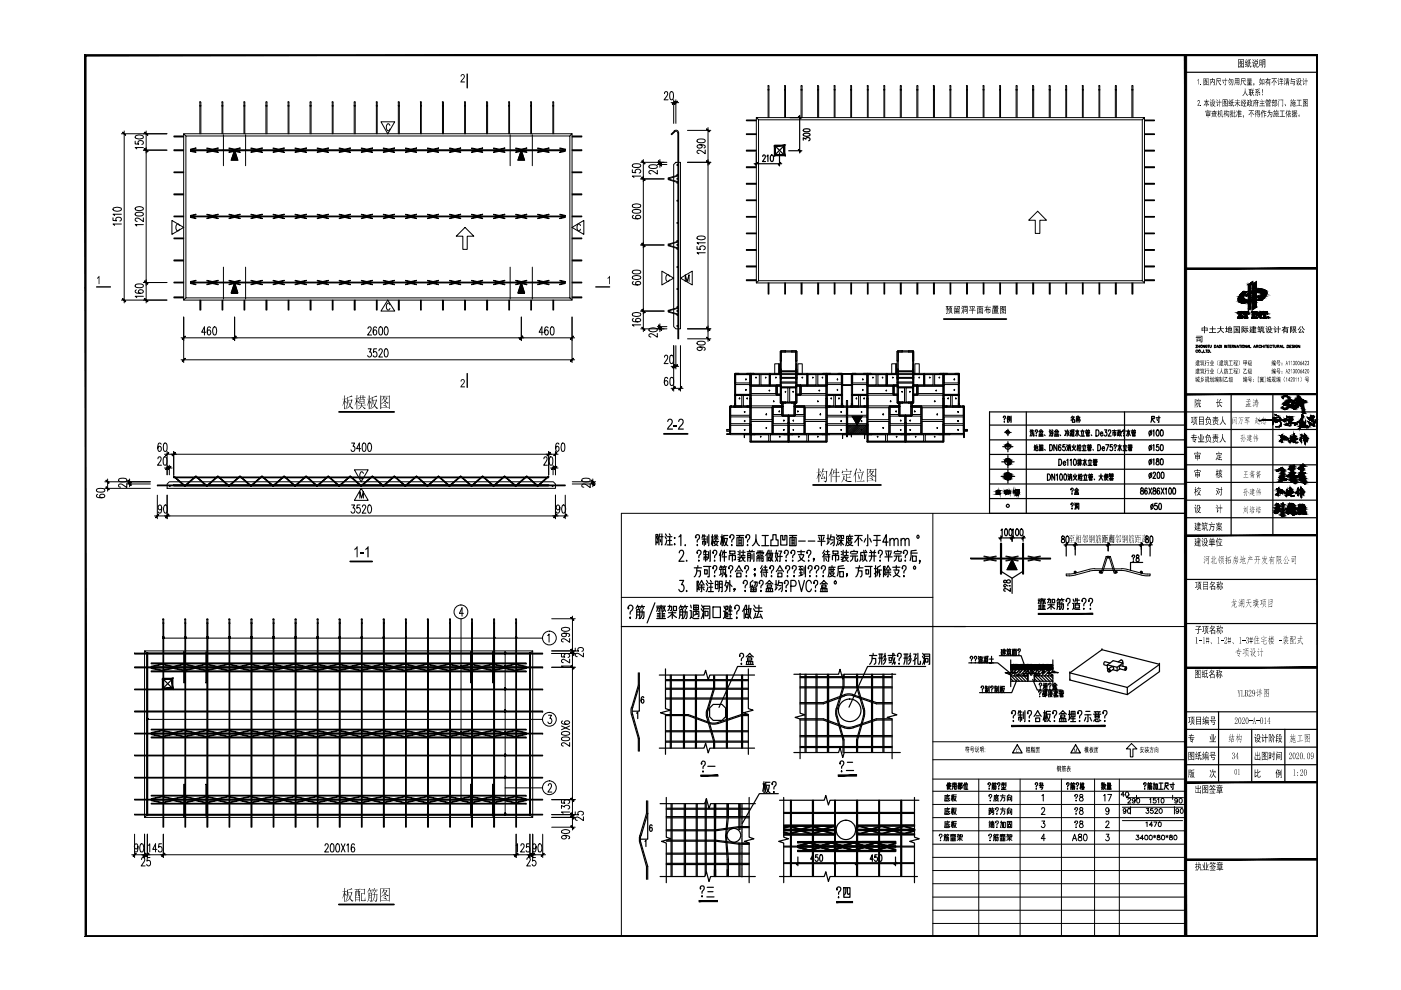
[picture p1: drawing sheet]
<svg xmlns="http://www.w3.org/2000/svg" width="297mm" height="210mm" viewBox="0 0 297 210" stroke-linecap="round" stroke-linejoin="round" font-family="sans-serif">
<g fill="none" stroke="#000" stroke-width=".21">
<path d="M199.2 177.1l-.1 .1a.31 .31 0 0 1 .3-.3 .31 .31 0 0 1 .3 .2 .31 .31 0 0 1-.2 .4l-.1 .3M199.3 178.2h.2zM200.1 178.3l.1-1h.4v1h-.1M200.2 177.6h.9v.5l-.1 .2M200.2 177.9h.4M200.3 177h.4M200.4 176.9l-.3 .3M200.4 169.8h.8M200.4 172.7h.8M200.4 175.5h.8M200.4 177l.1 .2M200.6 169.2h.8"/>
<path d="M200.6 172.1h.8M200.6 174.9h.8M200.8 177h.4M200.9 168.4v.3M200.9 171.2v.3M200.9 174.1v.1M200.9 177.3v.7l-.2 .3M200.9 176.9l-.2 .3M201 168.9l.1 .6 .2 .3 .1-.2M201 169.6l-.6 .2M201 171.7v.4l.3 .5 .1-.2M201 172.4l-.6 .2"/>
<path d="M201 174.5l.1 .6 .2 .3 .1-.1M201 175.3l-.6 .1M201 177l.1 .2M201.2 168.8l-.6 .2v.7M201.2 171.6l-.6 .1v.8M201.2 174.4l-.6 .1v.8M201.4 168.7h-1l-.1 1.1M201.4 171.5h-1l-.1 1.2M201.4 174.2h-1l-.1 1.3M201.5 177.1h.3v.4M201.5 178.3h1.1M201.5 177h1.1"/>
<path d="M201.6 177.9h.3M201.6 178.1h.3M201.6 177.8h.3M201.7 177.1l-.2 .4M201.7 168.7h.4M201.7 171.5h.4M201.7 174.3h.4M201.9 168.4v1.4M201.9 171.2v1.5M201.9 174.1v1.4M201.9 177.6v.7M201.9 177l.2 .2"/>
<path d="M202 169.5l-.1-.8-.2 1M202 172.3l-.1-.8-.2 1M202 175.1l-.1-.8-.2 1M202.1 176.9v.1M202.1 168.9h.6l-.2 .6-.3 .3M202.1 171.7h.6l-.2 .6-.3 .4M202.1 174.5h.6l-.2 .6-.3 .4M202.2 169a.78 .78 0 0 0 .6 .8M202.2 171.8a.88 .88 0 0 0 .6 .9M202.2 174.6a.88 .88 0 0 0 .6 .9M202.2 177l-.1 .5M202.2 177.9h.4"/>
<path d="M202.2 178.1h.4M202.2 177.8h.4M202.2 177.6v.7M202.5 177.1l.1 .4M202.5 177.4l-.3 .1M202.6 177l-.3 .1v.4M202.8 168.5h-.7l-.1 1.3M202.8 171.4h-.7l-.1 1.3M202.8 174.2h-.7l-.1 1.3M202.9 178.2l.6-.4 .5 .4M202.9 177h.5v.4h-.2M203 177.7h1"/>
<path d="M203.2 176.9l-.3 .5M203.5 177.5v.8M203.6 177h.4v.4h-.4zM209.7 177.1l-.1 .1a.31 .31 0 0 1 .3-.3 .31 .31 0 0 1 .3 .2 .31 .31 0 0 1-.2 .4l-.1 .3M209.7 174.3h.4M209.7 168.7v.2l.1-.4a.3 .3 0 0 1 .4 .1 .3 .3 0 0 1-.1 .4l-.2 .4M209.7 171.4h.3v.5h-.3zM209.7 172v.7M209.8 174.6v.6M209.8 178.2h.2zM209.8 172.1h.3M209.8 171.9v.7"/>
<path d="M209.8 174.1v.2M209.9 169.7v.1zM210 174.5l-.1 .7M210.1 172.5l-.4 .2M210.1 171.5h.7M210.1 175.3l-.4 .1M210.1 172.1h.6M210.1 174.6h.7M210.2 175.5v-.7h.5v.7h-.1M210.2 174.2v.2h.5v-.2M210.2 171.9h.4M210.3 172.1l-.1 .2h.5v.3l-.3 .1"/>
<path d="M210.4 174.8v.7M210.4 171.5l.4 .4M210.4 171.2l-.1 .5-.2 .2M210.4 174.6l-.1 .2M210.4 174.1v.3M210.5 174.8v.7M210.6 178.3l.1-1h.4v1h-.1M210.7 177.6h.9v.5l-.1 .2M210.7 177.9h.4M210.8 177h.4M210.9 176.9l-.3 .3M210.9 169.4h.7l-.2 .3-.5 .1"/>
<path d="M210.9 169h.8M210.9 177l.1 .2M211 169.4l.2 .3 .6 .1M211.1 168.7v.5h.4v-.5M211.1 171.5v.2a.29 .29 0 0 1 .2-.4 .29 .29 0 0 1 .4 .3l-.3 .6M211.1 174.3l.1 .1h-.1a.31 .31 0 0 1 .2-.3 .31 .31 0 0 1 .4 .2 .31 .31 0 0 1-.2 .4l-.1 .3M211.3 172.6h.1zM211.3 175.4h.1zM211.3 168.4v.3M211.3 177h.4M211.4 177.3v.7l-.2 .3M211.4 176.9l-.2 .3"/>
<path d="M211.5 177l.1 .2M211.8 168.7h-1l-.1 1.1M212 177.1h.3v.4M212 178.3h1.1M212 177h1.1M212.1 174.3h.5v1.1l-.2 .1M212.1 168.7h1M212.1 171.5h1M212.1 177.9h.3M212.1 178.1h.3M212.1 177.8h.3M212.2 177.1l-.2 .4"/>
<path d="M212.3 174.1l-.2 1.4M212.4 177.6v.7M212.4 177l.2 .2M212.5 169.1h.5v.6l-.2 .1M212.5 168.7a1.13 1.13 0 0 1-.4 1.1M212.5 171.9h.5v.6l-.2 .2M212.5 171.5a1.15 1.15 0 0 1-.4 1.2M212.6 168.4v.3M212.6 171.2v.3M212.6 176.9v.1M212.7 177l-.1 .5M212.7 177.9h.4"/>
<path d="M212.7 178.1h.4M212.7 177.8h.4M212.7 177.6v.7M212.8 174.3h.3v1.2h-.3zM213 177.1l.1 .4M213 177.4l-.3 .1M213.1 177l-.3 .1v.4M213.4 178.2l.6-.4 .5 .4M213.4 177h.5v.4h-.2M213.5 177.7h1M213.6 169.8v-1.1h.9v1.1h-.1M213.6 172.7v-1.2h.9v1.2h-.1"/>
<path d="M213.6 174.2h.9v1.3h-.9zM213.7 176.9l-.3 .5M213.7 174.5h.6M213.7 169.1h.6v.5h-.6zM213.7 171.9h.6v.5h-.6zM213.8 174.8h.4v.5h-.4zM214 168.4l-.3 .3M214 171.2l-.3 .3M214 177.5v.8M214 174.2v.6M214.1 177h.4v.4h-.4zM220.9 171.6v-.3l.4-.1 .2 .5-.7 1h.8"/>
<path d="M220.9 168.7l.3-.3v1.4M220.9 174.1h.6l-.3 .5a.42 .42 0 0 1 .3 .6 .42 .42 0 0 1-.7 0M221.6 177.8h-.8l.5-.9v1.4M227.4 178.3l.4-1.4 .5 1.4M227.5 177.8h.6M227.9 168.7v.2l.1-.4a.3 .3 0 0 1 .4 .1 .3 .3 0 0 1-.1 .4l-.2 .4M227.9 171.5v.2l.1-.4a.32 .32 0 0 1 .5 .1 .32 .32 0 0 1-.2 .5l-.2 .3M227.9 174.3v.1a.31 .31 0 0 1 .2-.3 .31 .31 0 0 1 .4 .2 .31 .31 0 0 1-.2 .4l-.2 .3M228.1 175.4h.1zM228.1 169.7v.1zM228.1 172.5v.2zM228.7 176.9v.4a.51 .51 0 0 1 .6 .3 .51 .51 0 0 1-.2 .7h-.2a.45 .45 0 0 1-.3-.6 .45 .45 0 0 1 .6-.3l.1-.2v-.3z"/>
<path d="M229 168.5v.4a.51 .51 0 0 1 .6 .3 .51 .51 0 0 1-.2 .6 .44 .44 0 0 1-.6-.4 .44 .44 0 0 1 .6-.4l.2-.2-.1-.3zM229 171.3v.4a.53 .53 0 0 1 .6 .3 .53 .53 0 0 1-.2 .7 .46 .46 0 0 1-.6-.5 .46 .46 0 0 1 .6-.4l.2-.2-.1-.3zM229 174.1v.4a.51 .51 0 0 1 .6 .3 .51 .51 0 0 1-.2 .7 .46 .46 0 0 1-.6-.5 .46 .46 0 0 1 .6-.4l.2-.2-.1-.3zM229.9 176.9h.3a.8 .8 0 0 1-.2 1.4l-.3-.6zM234 168.7l.3-.3v1.4M234.5 174.4l.2-.3h.3l.1 .2-.7 1.2h.8M234.5 176.9h.6l-.3 .5a.41 .41 0 0 1 .3 .7 .41 .41 0 0 1-.7-.1M234.9 168.4h.8l-.6 1.4M235.1 171.7l-.1 .3a.39 .39 0 0 1-.6-.3 .39 .39 0 0 1 .6-.4l.1 .4a.71 .71 0 0 1-.4 1l-.2-.2M238 171.2h12.7M238 174h12.7M238.4 168.5h-.7l.5-.6v1"/>
<path d="M238.7 171.8a.3 .3 0 0 1-.4 .2 .3 .3 0 0 1-.1-.4 .3 .3 0 0 1 .5 0l-.1 .8-.3 .1-.1-.2M238.8 167.9h.1a.47 .47 0 0 1 .4 .5 .47 .47 0 0 1-.5 .4l-.2-.4zM239.1 169.5a.3 .3 0 0 1 .4-.3 .3 .3 0 0 1 .2 .3l-.6 .8h.7M239.2 171.5a.51 .51 0 0 1 .6 .4 .51 .51 0 0 1-.4 .6l-.3-.2zM239.4 168.5l-.6 .6h12.1M239.7 171v1.6M240.7 169.6a.3 .3 0 0 1-.4 .2 .3 .3 0 0 1-.2-.3 .3 .3 0 0 1 .3-.3 .55 .55 0 0 1 .3 .6 .55 .55 0 0 1-.4 .5l-.2-.2M240.9 177.1h.5l-.2 .4a.32 .32 0 0 1 .2 .5 .32 .32 0 0 1-.6-.1M241 168.6v.9M241.1 169.3a.45 .45 0 0 1 .6 .5 .45 .45 0 0 1-.6 .4l-.1-.4zM242.5 177.8h-.7l.4-.7v1M242.7 177.2l.3-.1a.47 .47 0 0 1 .4 .5 .47 .47 0 0 1-.5 .4z"/>
<path d="M243 174.5l.2-.2v1M243 171.5h.5l-.2 .3a.32 .32 0 0 1 .3 .5 .32 .32 0 0 1-.6 .1v-.1M243.7 177.2l.2-.1a.47 .47 0 0 1 .4 .5 .47 .47 0 0 1-.5 .4zM243.8 169.5l.2-.3v1.1M244.4 174.9h-.7l.5-.6v1M244.4 171.5h-.4l-.1 .4a.36 .36 0 0 1 .6 0 .36 .36 0 0 1-.1 .5 .36 .36 0 0 1-.5-.1M244.6 177.2l.4 .3M244.6 174.3h.7l-.5 1M244.8 177.1v.5M244.9 171.7a.3 .3 0 0 1 .3-.3 .3 .3 0 0 1 .2 .3l-.6 .8h.7M245 177.2l-.4 .3M245.1 169.2h-.5l-.1 .5a.36 .36 0 0 1 .6 0 .36 .36 0 0 1-.1 .5 .36 .36 0 0 1-.5-.1"/>
<path d="M245.4 169.5l.3-.3v1.1M245.4 177.1v.3a.39 .39 0 0 1 .5 .1 .39 .39 0 0 1 0 .5h-.5a.39 .39 0 0 1 0-.5 .39 .39 0 0 1 .5-.1v-.3zM245.7 174.3a.45 .45 0 0 1 .5 .5 .45 .45 0 0 1-.5 .4l-.1-.4zM245.9 171.5a.45 .45 0 0 1 .5 .4 .45 .45 0 0 1-.5 .5l-.2-.4zM246.3 169.3a.48 .48 0 0 1 .6 .4 .48 .48 0 0 1-.4 .6l-.3-.2zM246.4 177.1a.46 .46 0 0 1 .5 .5 .46 .46 0 0 1-.5 .4l-.1-.4zM247.2 177.2l.5 .3M247.4 177.1v.5M247.7 177.2l-.5 .3M248 177.1v.3l.5 .1 .1 .3-.1 .2h-.5a.39 .39 0 0 1 0-.5 .39 .39 0 0 1 .5-.1v-.3zM248.6 168.6v.9M249 177.1h.2a.47 .47 0 0 1 .4 .5 .47 .47 0 0 1-.6 .4l-.1-.4z"/>
<path d="M249 171v1.6M249.6 169.6a.3 .3 0 0 1-.4 .3 .3 .3 0 0 1 0-.6l.1-.1a.55 .55 0 0 1 .4 .6 .55 .55 0 0 1-.4 .5l-.2-.2M249.9 171.8a.3 .3 0 0 1-.4 .2 .3 .3 0 0 1-.1-.4 .3 .3 0 0 1 .5 0l-.1 .8-.3 .1-.2-.2M250 169.5l.1-.2a.45 .45 0 0 1 .6 .5 .45 .45 0 0 1-.6 .4zM250.4 171.5a.51 .51 0 0 1 .5 .4 .51 .51 0 0 1-.3 .6l-.3-.2z"/>
</g>
<g fill="#000">
<path d="M208.7 65.1h.5l.1-.3h.1l-.1 .3h.8v.1h-.8l-.2 .3h.3v-.2h.1v.2h.5l-.1 .8h-.2l-.1-.1h.2v-.5h-.3v.8h-.1v-.8h-.2l-.1 .7-.1-.7-.2 .3-.1-.1 .4-.7h-.4zM141.6 88.9l.6-.1 .4 .4-.1 .8-.8 .8h1v.3h-1.3l.1-.4 .9-1.2v-.3l-.2-.2-.4 .1-.1 .4h-.3zM142.9 90.1h.7v.3h-.7zM144.1 88.8h.5l.3 .4-.1 .7-.7 .9h.8v.3h-1.2l.2-.5 .7-.7 .1-.6a.35 .35 0 0 0-.4-.3 .35 .35 0 0 0-.3 .5l-.2-.1zM75.6 115.8h.2v2.4h-.2v-1.9l-.5 .4v-.3zM76.4 117.2h.7v.2h-.7zM78 115.8h.1v2.4h-.2v-1.9l-.4 .4v-.3z"/>
<path d="M201.1 64.9h.8l-.4 .3h.3v1h-.1v-.8h-.4v.8h-.1v-1h.2l.1-.2h-.4zM200.5 64.9h.6l-.2 .4 .2 .1v.3l-.1 .1-.1-.2-.1 .9h-.2l.1-.9h-.2v-.2h.3l-.2-.1 .3-.2h-.4zM201.5 65.4l.1 .1v.5l-.2 .4-.3 .1-.1-.1 .4-.3zM201.6 66.1l.3 .2v.2l-.4-.2z"/>
<path d="M202.3 65l.5-.2 .1 .1-.5 .2v.3h.2v-.2l.3 .2a.31 .31 0 0 0 .2-.2 .31 .31 0 0 0-.2-.3h.6v.3a.27 .27 0 0 1 0 .3 .27 .27 0 0 1-.3 .1v-.2h.2v-.4h-.2l-.1 .5-.2 .2-.2-.2-.4 .1zM202.4 65.7h1v.8l-.1-.1h-.8l-.1 .1zM202.9 65.8v.2h.4v-.2zM202.5 65.8v.2h.3v-.2zM202.9 66.1v.2h.4v-.2zM202.5 66.1v.2h.3v-.2z"/>
<path d="M203.9 64.9l.1-.1 .3 .3-.2 .1zM204.3 64.9h.8v1.6l-.2-.1h.1v-1.4h-.6v1.5h-.1zM204.5 65.2h.5v.1h-.5zM203.8 65.3h.2v.3zM204.5 65.5h.4v.6h-.4zM204.6 65.6v.4h.2v-.4zM204 65.7l.2 .2-.3 .6-.1-.1z"/>
<path d="M205.5 64.9h1.2v.1h-.5v.7h.6v.1h-.6v.7h-.1v-.7h-.7v-.1h.7v-.7h-.6zM206.5 65.1l.2 .1-.3 .5-.1-.2zM205.6 65.2l.1-.1 .3 .5-.1 .1z"/>
<path d="M207.1 64.9h1.4v.1h-.6l-.1 .2h.6v1.3l-.1-.1h-1l-.1 .2v-1.4h.5v-.2h-.6zM208.1 65.4v.9h.2v-.9zM207.6 65.4v.2h.3v-.2zM207.3 65.4v.9h.2v-.9zM207.6 65.7v.2h.3v-.2zM207.6 66v.3h.3v-.3z"/>
<path d="M210.5 64.8h1.1v.4l-.4 .1h.5v.1h-.5l.3 .1v.8h-.8v-.8l.3-.1h-.6v-.1l.7-.1h-.6zM211.3 65l.2 .1zM210.9 65l.3 .1zM210.6 65l.2 .1zM210.8 65.7h.6zM210.8 65.9h.6zM210.8 66l.6 .1zM210.4 65.6h.1v.7h1.3v.2h-1.4z"/>
<path d="M212 64.9h1.3v1.6l-.2-.1h-.9l-.2 .1zM212.5 65l.1 .2h.4l-.2 .4 .3 .1v-.7zM212.2 65v1.3h.5l-.3-.3 .1-.1 .3 .3v.1h.3v-.6v.2l-.5-.2-.3 .1-.1-.1 .4-.2-.2-.1-.1 .1-.1-.1 .3-.4zM212.5 65.8l.2-.1 .2 .3-.1 .1zM212.5 65.3l.2 .2 .2-.2z"/>
<path d="M73.6 84.1l.3 .1 .6-.3 .2 .2-1 .2v.5h.8l.1-.1 .2 .1-.5 1.1 .6 .6a.33 .33 0 0 1-.3 .1 .33 .33 0 0 1-.3-.3l-.1-.2-.4 .4-.5 .2 .8-.7-.2-1.1h-.2l-.1 1.2-.4 .6 .4-.9zM73.9 84.9l.3 .9 .3-.9zM73 83.8l.2 .1-.1 .7 .3-.2 .1 .2h-.4v.4l.3 .2v.3l-.3-.5 .1 1.7-.2 .1v-1.6l-.4 .9 .4-1.5h-.4h.4z"/>
<path d="M75.6 83.8l.2 .1-.1 .6 .2-.1 .3 .2h-.5v.3l.3 .2 .1 .3-.1 .1-.3-.5v1.7l-.1 .1v-1.7l-.5 .8 .5-1.1v-.2l-.4-.1h.4zM76 84.2h.4v-.4l.2 .1-.1 .3h.4v-.4l.2 .1-.1 .3 .3-.1 .3 .2h-.6v.2l-.1 .1v-.3h-.4l-.1 .3v-.3h-.3zM76.2 84.6h1l.1 .1v.9l-.5-.1v.4h.5l.1-.2 .2 .2h-.8l.4 .5 .4 .1a.39 .39 0 0 1-.5 .1 .39 .39 0 0 1-.2-.4l-.2-.3-.4 .7-.5 .2 .6-.4 .2-.4-.7-.1h.7v-.2v-.2l-.4 .2zM76.4 84.8v.2h.7v-.2zM76.4 85.1v.3h.7v-.3z"/>
<path d="M78.8 84.1l.3 .1 .7-.3 .2 .2-1 .2v.5h.7l.1-.1 .2 .1-.4 .8a.66 .66 0 0 0 .6 .9l-.1 .1a.21 .21 0 0 1-.2 .1 .21 .21 0 0 1-.2-.2l-.3-.4-.8 .6 .7-.7-.3-1.1-.1 1.2-.5 .6 .4-.8zM79.1 84.9l.3 .9 .3-.9zM78.2 83.8l.2 .1v.7l.2-.2 .2 .2h-.4v.4l.3 .5-.1 .1-.2-.6v1.7l-.2 .1v-1.6l-.4 .9 .4-1.3v-.2h-.4h.4z"/>
<path d="M80.6 83.8l.2 .1h1.7v-.1l.2 .2-.1 2.6-.1 .1v-.2h-1.7v.2h-.2zM80.8 84v1.6l.5-.4a.4 .4 0 0 0 0-.7l-.4 .5 .5-1zM81.4 84l.1 .1-.1 .2 .6-.1 .2 .2-.3 .4a.27 .27 0 0 0-.2 .3 .27 .27 0 0 0 .4 .2 .18 .18 0 0 1 .3 0 .18 .18 0 0 1-.1 .3l-.4-.2a.45 .45 0 0 0-.7 .1l-.4 .1v.8h1.7v-2.4zM81.4 84.4l.3 .5 .2-.5zM81.4 85.4h.1a.25 .25 0 0 1 .3 .1 .25 .25 0 0 1 0 .3zM81.2 85.9h.5a.24 .24 0 0 1 .2 .1 .24 .24 0 0 1 0 .3z"/>
<path d="M183.8 99.4h1.8l.1-.1 .1 .2v2.7h-.2v-.2h-1.7l-.1 .3zM183.9 99.5v1.6l.6-.4a.34 .34 0 0 0 0-.6l-.1-.1-.3 .5 .4-1zM184.5 99.5l.2 .2-.2 .2h.6v-.2l.2 .2-.3 .4a.25 .25 0 0 0-.1 .4 .25 .25 0 0 0 .3 .1l.4 .1a.5 .5 0 0 1-.8-.2l-.9 .5v.7h1.7v-2.4zM184.5 99.9l.3 .6 .2-.6zM184.6 100.9a.32 .32 0 0 1 .4 .4zM184.4 101.4l.4 .1a.25 .25 0 0 1 .3 .1 .25 .25 0 0 1 0 .3z"/>
<path d="M174.5 99.3l.2 .1-.3 .5h.8l.1-.1 .1 .2-.1 1.9a.31 .31 0 0 1-.2 .3 .31 .31 0 0 1-.4-.2v-.1a.41 .41 0 0 0 .4-.1 .41 .41 0 0 0 0-.5l.1-1.3h-.8l-.4 .6zM174.5 100.3l.2 .2-.5 .8h.6l-.1-.4 .2 .3a.17 .17 0 0 1 .1 .2 .17 .17 0 0 1-.2 .1l-.2-.1-.4 .2-.1-.3zM173.5 99.3l.3 .1-.1 .7 .2-.2 .2 .2h-.4v.4l.3 .2v.3l-.3-.5v1.7l-.2 .1v-1.6l-.4 .9 .4-1.5h-.4h.4z"/>
<path d="M176.7 99.6l.3 .1-.2 .5h.4v-.9l.3 .1-.1 .8h.3l.1-.2 .2 .2h-.6v.8l.5-.2 .2 .2h-.7v1.2l-.2 .1v-1.3l-.7 .1-.1-.1h.8v-.8h-.4l-.3 .6zM176.4 99.3l.2 .2-.4 .6 .2 .1-.1 2-.2 .1v-2l-.4 .7z"/>
<path d="M178.5 100.5h1.6l.2-.2 .2 .3h-.9v.6h.4l.2-.2 .2 .3h-.8v.6l1 .1-.1 .2-1-.1-.6-.7-.5 .9 .4-.8 .1-.7 .2 .2-.2 .3 .1 .2 .5 .4v-1.3h-.9zM179.3 99.3l.3 .2v.3zM178.7 99.7v.2h1.6l.1-.2 .2 .3-.4 .3 .1-.4h-1.6a.21 .21 0 0 1 0 .4 .21 .21 0 0 1-.3-.1z"/>
<path d="M181.5 99.4h.2l-.3 .7 .2 .2-.1 1.9-.2 .1 .1-1.9-.5 .6zM182.2 99.4h.1a.24 .24 0 0 1 .2 .3 .24 .24 0 0 1-.2 .2zM181.7 100.1h1.2l.1-.2 .2 .3h-1.5zM181.9 100.5l.3 .7-.1 .4zM182.8 100.3l.2 .2-.5 1.5h.5l.1-.2 .2 .3h-1.6l-.1-.1h.9z"/>
<path d="M73.6 188.6l.2 .1 .7-.4 .2 .3-1 .1v.5h.8l.1-.1 .1 .2-.3 .8a.65 .65 0 0 0 .5 .9v.1a.46 .46 0 0 1-.6-.5l-.1-.1-.5 .6h-.4l.6-.4a.34 .34 0 0 0 .1-.6l-.1-.8h-.2l-.1 1.3-.4 .6 .3-.7zM73.9 189.3l.3 1 .3-1zM73 188.3l.2 .1-.1 .6 .3-.1 .1 .2h-.4v.3l.3 .3v.2v.1l-.3-.5v1.7l-.1 .1v-1.6l-.4 .8 .3-1.2v-.2l-.3-.1h.4z"/>
<path d="M76.5 188.5l.8-.1 .1 .2-.1 1-.6-.1v1.3l.6 .1 .1-.6 .2 .6-.2 .2h-.7l-.2-.2v-1.6l.7 .1v-.8h-.6zM75.1 188.5h1.1l.1-.1 .2 .2h-.5v.4l.2-.1 .2 .2-.1 2-.1 .1v-.4h-.8l-.1 .4v-2.3l.3 .1v-.4zM75.7 188.6v.4h.2v-.4zM76 189.1v.7h.2v-.7zM75.7 189.1l-.3 1.1h.8v-.3h-.3v-.8zM75.4 189.1l.1 .8 .1-.8zM75.4 190.3v.5h.8v-.5z"/>
<path d="M78.1 189.2l.8 .2-.1 1.5a.22 .22 0 0 1-.2 .3 .22 .22 0 0 1-.2-.3l.3 .1v-.6h-.4l-.1 .4-.4 .5 .3-.7zM78.3 189.4v.4h.4v-.4zM78.3 189.9v.4h.4v-.4zM79.3 189.1l.2 .2-.1 .4 .5-.2 .2 .2-.2 1.3a.26 .26 0 0 1-.3 .2 .26 .26 0 0 1-.2-.3 .32 .32 0 0 0 .4 0 .32 .32 0 0 0 0-.4v-.8h-.4l-.1 1-.5 .6 .5-1.1a.24 .24 0 0 0 0-.4 .24 .24 0 0 0-.3 0l-.1-.1h.4zM78.3 188.3l.2 .1-.2 .3 .7-.1 .1 .2h-.6l.2 .3-.1 .1-.1-.4h-.2l-.4 .4zM79.3 188.3l.2 .2-.2 .2h.5l.1-.1 .2 .2h-.6l.3 .2-.1 .2-.2-.4h-.2l-.3 .5z"/>
<path d="M80.6 188.3l1.8 .1 .1-.1 .2 .1-.1 2.7-.1 .1v-.3h-1.7l-.2 .3zM80.8 188.5v1.5l.4-.3a.38 .38 0 0 0 .3-.3 .38 .38 0 0 0-.2-.3v-.2l-.4 .6 .4-1zM81.4 188.5l.1 .1-.1 .2h.5l.1-.1 .1 .1-.1 .3a.31 .31 0 0 0-.3 .3 .31 .31 0 0 0 .3 .3l.4 .2-.2 .1-.4-.2a.31 .31 0 0 0-.3-.1 .31 .31 0 0 0-.3 .2l-.4 .2v.7h1.7v-2.3zM81.3 188.9l.3 .5 .3-.5zM81.4 189.9l.4 .1v.3zM81.2 190.3l.3 .1a.3 .3 0 0 1 .4 0 .3 .3 0 0 1 0 .4z"/>
</g>
<path d="M200.1 67.6h13.3M71.9 87.3h11.7M140.8 92h5M74.3 119h4.6M172.4 102.8h14.4M71.8 191.8h11.7" fill="none" stroke="#000" stroke-width=".38"/>
<g fill="none" stroke="#000" stroke-width=".21">
<path d="M49.7 31.8l.7 2.2h-1.4zM80.8 25.8h2.9l-1.5 2.6zM82.7 26.6a.4 .4 0 0 0-.5-.3 .4 .4 0 0 0-.3 .5l.1 .5 .2 .4h.2l.3-.4M110.5 31.8l.7 2.2h-1.4zM36.4 46.7l2.5 1.5-2.5 1.5zM38.1 47.8a.4 .4 0 0 0-.5-.3 .4 .4 0 0 0-.3 .5v.4a.4 .4 0 0 0 .3 .5 .4 .4 0 0 0 .5-.3M49.7 59.9l.7 2.3h-1.4zM98.6 48.2l1.9 1.9h-1.4v2.8h-1v-2.8h-1.4zM110.5 59.9l.7 2.3h-1.4zM121.3 48.2l2.5-1.5v3zM123.1 47.8l-.3-.3a.79 .79 0 0 0-.4 1.2l.1 .2h.3l.3-.3M140.3 57.5l2.5 1.5-2.5 1.4z"/>
<path d="M141.9 58.6a.4 .4 0 0 0-.5-.3 .4 .4 0 0 0-.2 .5v.3a.4 .4 0 0 0 .2 .6 .4 .4 0 0 0 .5-.3M144.3 59l2.5-1.5v2.9zM145.3 59.7v-1.4l.4 1.4 .4-1.4v1.4M220 44.8l1.9 1.9h-1.4v2.8h-1v-2.8h-1.4zM82.2 63.6l1.5 2.4h-2.9zM82.7 64.6l-.3-.3a.79 .79 0 0 0-.5 .7 .79 .79 0 0 0 .5 .7l.3-.3M75.1 99.6h3l-1.5 2.6zM180.7 88.3h2.1l-1.1 1.8zM76.3 105.6v-1.4l.4 1.4 .3-1.4v1.4M76.6 103.5l1.5 2.6h-3zM77 100.4l-.2-.4a.78 .78 0 0 0-.5 .8 .78 .78 0 0 0 .5 .7l.2-.3"/>
</g>
<g fill="none" stroke="#000" stroke-width=".21">
<path d="M179.6 90.1h4.2l.1 1.9h-4.3zM179.8 90.1l-.2 .2M180 90.1l-.4 .4M180.3 90.1l-.7 .6M180.5 90.1l-.9 .9M180.7 90.1l-1.1 1.1M180.9 90.1l-1.3 1.3M181.2 90.1l-1.6 1.6M181.4 90.1l-1.8 1.8M181.7 90.1l-2 1.9M181.9 90.1l-1.9 1.9M182.1 90.1l-1.9 1.9"/>
<path d="M182.4 90.1l-1.9 1.9M182.6 90.1l-1.9 1.9M182.8 90.1l-1.9 1.9M183 90.1l-1.9 1.9M183.3 90.1l-1.9 1.9M183.5 90.1l-1.9 1.9M183.8 90.1l-1.9 1.9M183.9 90.2l-1.8 1.8M183.9 90.5l-1.6 1.5M183.9 90.7l-1.4 1.3M183.9 90.9l-1.1 1.1M183.9 91.1l-.9 .9"/>
<path d="M183.9 91.4l-.6 .6M183.9 91.6l-.4 .4M183.9 91.9l-.2 .1"/>
</g>
<path d="M49.7 31.8l.7 2.2h-1.4zM110.5 31.8l.7 2.2h-1.4zM49.7 59.9l.7 2.1h-1.4zM110.5 59.9l.7 2.1h-1.4zM180.7 88.3h2.1l-1.1 1.8z" fill="#000" stroke="#000" stroke-width=".21"/>
<!-- layer: PUB_TITLE -->
<path d="M18 198.6h261.4l-.2-.2zM18 198.6l.2-.2h261zM18 11.6v187l.2-.2zM18 11.6l.2 .2v186.6zM18 11.6l.2 .2 261.2-.2zM18.2 11.8l261.2-.2-.2 .2zM279.2 11.8l.2 186.8v-187zM279.2 11.8l.2 186.8-.2-.2z" fill="#000" stroke="#000" stroke-width=".21"/>
<!-- layer: TK -->
<path d="M18 11.6h.1M18 24h.1M18 36.4h.1M18 48.8h.1M18 61.1h.1" fill="none" stroke="#000" stroke-width=".25"/>
<g fill="none" stroke="#000" stroke-width=".21">
<path d="M197.8 108.8v89.8h53.6v-41.3h-53.6M251.4 108.8h-119.7v89.8M131.7 126.7h66.1M202.3 132.8h49.1M239.9 157.6l1.1 1.2h-.8v1.7h-.6v-1.7h-.8zM197.8 165.2h53.6M197.8 167.8h53.6M197.8 170.6h53.6M197.8 173.4h53.6M197.8 176.1h53.6M197.8 179h53.6M197.8 161.1h53.6"/>
<path d="M207.5 165.2v33.4M216.3 165.2v33.4M225 165.2v33.4M232.1 165.2v33.4M237.3 165.2v33.4M197.8 181.8h53.6M197.8 184.6h53.6M197.8 187.4h53.6M197.8 190.2h53.6M197.8 193h53.6M197.8 195.8h53.6"/>
</g>
<!-- layer: Text -->
<g fill="#000">
<path d="M215.5 158.8l.2-.1 .2 .3a.24 .24 0 0 0-.4 0 .24 .24 0 0 0 0 .3 .17 .17 0 0 0 .2 .2 .17 .17 0 0 0 .2-.2 .25 .25 0 0 1-.4 .3 .25 .25 0 0 1-.1-.4zM227.8 158.7h.1l.1 .7 .2-.7h.1v.9v-.8l-.2 .8-.3-.8v.8zM243.8 158.5h.3v-.2l.1 .2h.4v.2h-.5v.2h.4l-.1 .4a.21 .21 0 0 1 0 .2 .21 .21 0 0 1-.3 .1v-.2l.2 .1 .1-.5h-.3l-.3 .6 .2-.5v-.4h-.2zM226.2 162.5h.3v-.2l.1 .2h.3l-.3 .1v.1h.3l-.3 .2h.4v.1h-.3v.2l.2-.1a.22 .22 0 0 0-.1 .3 .22 .22 0 0 0 .2 .1l-.1 .1-.4-.6-.1 .5h.3l-.4 .2 .1-.5-.3 .1 .3-.3h-.3v-.1h.4v-.1h-.2l.2-.2z"/>
<path d="M205.2 158.2v.2h.3l-.1 .1 .1 .4h-.1l-.1 .7-.2-.2h.2v-.5h-.4v-.1h.4v-.3l-.3 .2zM204.8 158.2l.3 .2-.2 .4v.8l-.1-.6-.1 .2-.1-.1 .3-.5-.1-.1-.2 .2zM204.9 159.1l.2-.1 .1 .3h-.1z"/>
<path d="M205.8 158.3h.6v.4h-.6zM205.9 158.4v.2h.4v-.2zM205.7 158.8h.8v.1h-.5l-.1 .1h.5l-.1 .6-.2-.2h.2v-.3l-.5 .1 .1-.3h-.2z"/>
<path d="M207.1 158.2v.3zM207.4 158.2l-.1 .3zM206.8 158.3l.1 .3zM207.1 158.6h.4l-.2 .8 .3-.1v.2h-.3l-.1-.5-.2 .6 .1-.4zM207.1 158.7v.2h.3v-.2zM206.7 158.7h.2v.6l.2-.1-.3 .2z"/>
<path d="M208.2 158.3h.3v1.2l-.2-.1h.1v-.3h-.2l-.2 .5zM208.2 158.4v.2h.2v-.2zM208.2 158.8v.2h.2v-.2zM207.8 158.4h.3v.8h-.3zM207.9 158.5v.2h.1v-.2zM207.9 158.8v.2h.1v-.2z"/>
<path d="M208.8 158.7l.1 .1zM208.8 159.3l.1 .2z"/>
<path d="M217.7 158.3l.2 .9-.1 .1v-.3v.6l-.1-.5-.2 .2 .2-.3-.1-.1zM217.9 158.4h.5v1.2h-.6zM218 158.5v.2h.3v-.2zM218 158.8v.2h.3v-.2zM218 159.2v.2h.3v-.2zM217.6 158.5l.1 .1-.1 .2zM217.8 158.4v.4z"/>
<path d="M218.7 158.3l.1 .4v-.3l.1 .2 .2 .1v-.3l.1 .1 .1-.2v.2h.1l-.1 .3h.2h-.4h.1v-.2l-.2 .3v.5h.5v.2l-.5-.2-.1 .2 .1-.5-.2 .1v-.2l-.1 .6v-.5l-.1 .2h-.1l.2-.4h-.1zM218.9 158.6v.5l.1-.3zM218.9 158.3l.1 .3zM218.6 158.4v.4zM219.1 159h.3v.4h-.3zM219.2 159.1l.1 .1z"/>
<path d="M219.6 158.4h.9v.1h-.5l.4 .1v1l-.1-.1h-.6l-.1 .1v-1h.4v-.1h-.4zM220.2 158.7v.7h.1v-.7zM219.9 158.7v.2h.2v-.2zM219.7 158.7v.7h.2v-.7zM219.9 159v.1h.2v-.1zM219.9 159.3v.1h.2v-.1z"/>
<path d="M230.3 158.3l.1 .2 .3-.2 .1 .2-.5 .1-.1-.1zM230 158.3l.3 .3-.2 .1 .2 .3-.1 .1-.1-.1v.6l-.1-.6v.3l-.1-.1 .1-.3-.1-.2zM230.3 158.7h.4v.4l-.2 .1h.3l-.2 .1 .2 .3-.3-.3-.3 .3 .2-.3-.2-.1h.3l-.2-.1zM230.3 158.8h.3zM230.3 159h.3z"/>
<path d="M231.1 158.3l.2 .3-.1 .1 .1 .2v.2l-.1-.2v.7l-.1-.6-.1 .3-.1-.1 .2-.3-.1-.2zM231.4 158.4h.4l-.4 .1v.2h.4l-.1 .5 .1 .4-.2-.2-.2 .2 .2-.3-.1-.5-.1 .6-.1 .2-.1-.1 .2-.3zM231.6 158.8v.4l.1-.4z"/>
<path d="M232 158.4h.9l-.4 .1 .3 .1v1l-.7-.1-.1 .1v-1h.4v-.1zM232.6 158.8v.6h.1v-.6zM232.3 158.8l.2 .1zM232.1 158.8v.6h.2v-.6zM232.3 159v.1h.2v-.1zM232.3 159.2v.2h.2v-.2z"/>
<path d="M241.7 158.5h.4v-.2v.2h.4v.3l-.1-.2h-.6l-.1 .2zM241.7 158.9h.3l.1-.3v.3h.4l-.1 .1a.26 .26 0 0 0-.1 .3 .26 .26 0 0 0 .2 .2v.1h-.1a.21 .21 0 0 0-.3-.2 .21 .21 0 0 0-.2 .2h-.2v-.1l.4-.2h-.3l.1-.3zM242 159l-.1 .2a.2 .2 0 0 0 .3 0 .2 .2 0 0 0 .1-.2z"/>
<path d="M243 158.3v.6v-.2l-.3 .2zM243 158.5h.2v-.2l.1 .2h.3l-.3 .1v.2l.2 .1h-.4l.1-.3zM242.7 158.3l.1 .3zM242.7 159h.9v.1h-.4l.1 .2 .2-.1-.1 .2 .1 .2-.4-.5-.1 .4h.2l-.3 .1 .1-.3-.3 .1 .3-.3h-.3z"/>
<path d="M244.8 158.5h.3v-.2h.1v.2h.4l-.1 1.1h-.1l.1-.1v-.9h-.6l-.1 1zM245 158.8h.4v.5h-.4zM245.1 158.9v.3h.2v-.3z"/>
<path d="M224.2 162.3l.3 .2-.3 .2h.2l-.1 .3h.2l-.2 .1 .2 .3-.3 .2v-.5h-.1l.1-.2h-.2zM224.5 162.4h.5l-.1 1.2h-.2l.2-.1v-1h-.4v1.1zM224.5 162.7l.2 .2 .2-.3-.1 .8-.1-.3-.2 .2 .2-.2z"/>
<path d="M225.3 162.3l.3 .3 .1-.3 .3 .3-.2 .1v-.1l-.2 .1v-.1l-.2 .1-.1-.1-.2 .2zM225.7 162.6l.1 .3h.2l-.1 .6-.2 .1 .2-.3v-.4h-.1l-.2 .7zM225.2 162.7h.3v.8l-.2 .1 .1-.4h-.1l-.2 .4zM225.3 162.8l.1 .1zM225.3 163l.1 .2z"/>
</g>
<!-- layer: S-TEXT -->
<g fill="none" stroke="#000" stroke-width=".25">
<path d="M205.7 139.4v.2a.3 .3 0 0 1 .2-.4 .3 .3 0 0 1 .4 .1 .3 .3 0 0 1-.2 .4l-.1 .4M206.6 139.4v.2a.3 .3 0 0 1 .1-.4 .3 .3 0 0 1 .4 .1 .3 .3 0 0 1-.1 .4l-.2 .4M207.4 139.5l.2 .3M207.4 139.1l.2 .3M207.6 140l-.2 .5M207.7 139.9v.6h.2M207.8 139.3h.4v.5h-.4zM207.8 139.5h.4M208 139.9v.6h.3v-.2M208.6 139.3l.1 .3M208.7 140l-.1 .5M208.8 139.7v.2"/>
<path d="M208.9 139.1v.5h.3v-.1M208.9 139.9l-.2 .6M209.1 139.9l-.3 .1M209.1 139.2l-.3 .3M209.2 139.7h.3l-.1 .3M209.2 139.1h.3l-.2 .4M209.3 139.3l.1 .3M209.3 139.7v.8M209.8 139.7h.8M210.2 139.1v1.4h-.4h.9M211.9 139h4.6l.9 2.5M212.3 138.3a.7 .7 0 0 0 .9 .7"/>
<path d="M212.3 137.8h.2l-.2 .4h.2l-.2 .8M212.6 138.6h.6M212.6 137.9h.6M212.7 137.8h.4v.4h-.4M212.7 138.3h.4M212.9 137.6v1.3M213.4 138h.4M213.6 137.7h.3M213.6 137.6l-.2 .3M213.6 138v.7M213.7 137.7l.1 .3M213.8 138.6l-.4 .2"/>
<path d="M214 137.7h.3M214 138.4l.1 .3M214.1 137.6l-.2 .3M214.2 137.7v.3M214.3 138.7l-.1 .3v-1h-.3l-.1 1M214.6 137.7h.9M214.7 137.9h.8v1.1h-.8zM214.9 138.3h.3M214.9 138.6h.3M215.1 137.7l-.2 .2v1.1M215.2 137.9v1.1M215.9 137.8v.2v-.4a.3 .3 0 0 1 .4 .2 .3 .3 0 0 1-.2 .4l-.1 .3"/>
<path d="M216 138.9h.1M205.4 140.5h6.1l2.9 2.4M206 140.4v.1zM206.8 140.4v.1zM207.6 140.5h.1M207.7 140.2h.2M208.1 145.7v.1a.26 .26 0 0 1 .1-.4 .26 .26 0 0 1 .3 .4l-.2 .6M208.3 146.7h.1M208.3 140.1l-.3 .1M208.7 140.2h.4M208.9 146h.5M208.9 140.2l.2 .3"/>
<path d="M209 146.6v-.3h.3v.3M209 145.5v.1h.3M209 145.6l-.1 .2M209.1 145.5v1.4M209.2 140.3l.3 .2M209.2 140.1v.4M209.3 140.1h.1M209.5 145.6v.9M209.7 145.5v1.4M210.1 145.7v.1l.1-.3a.36 .36 0 0 1 .4 .3 .36 .36 0 0 1-.3 .4v.2M210.3 146.7h.1M210.9 146h.5"/>
<path d="M210.9 146.6v-.3h.5l-.1 .3M210.9 145.6v.2M211 145.5l-.1 .1h.5M211.2 145.5v1.4M211.5 145.6v.9M211.8 145.5l-.1 1.4M212.1 145.7h.3M212.2 145.5v1.4M212.3 146.5l-.1-.8-.1 .9M212.5 145.9h.4l-.4 1M212.5 146l.2 .6 .3 .3M213 145.5h-.5l-.2 1.4"/>
<path d="M215.6 144.1l-1.1 2.8h-6.8M218.9 144.1l1 2.2h5.2M220.3 146.6v.2v-.3a.29 .29 0 0 1 .4 0 .29 .29 0 0 1-.1 .4l-.2 .4M220.4 145.1v.1l.1-.4a.36 .36 0 0 1 .4 .4 .36 .36 0 0 1-.3 .3v.3M220.4 147.6v.1zM220.6 146.1v.1zM221.1 147h.5M221.1 147.2h.4v.5h-.4zM221.1 146.6h.4M221.1 145.3h.3M221.2 146.6v.4M221.3 144.8v1.1"/>
<path d="M221.3 146.3v.3M221.4 146.2h.7M221.4 145.7l-.3 .4M221.4 146.6v.4M221.5 145.9h.5M221.5 144.9h.5v.7h-.5zM221.5 145.3h.5M221.7 144.9v1.3M221.8 147.4h.2l-.3-.6 .3-.4h-.3v1.3M222.3 146.7h.2M222.4 145.1v.1a.3 .3 0 0 1 .1-.4 .3 .3 0 0 1 .4 .2 .3 .3 0 0 1-.1 .4l-.2 .4M222.4 146.3l-.1 1.4"/>
<path d="M222.5 147.1l-.2 .3M222.5 146.9h.6M222.5 147.2h.6M222.6 146.1v.1zM222.6 146.5h.5M222.7 146.5l.1 .4M222.8 146.9l-.2 .5 .5 .3M222.8 146.3v.2M223 147.2l-.1 .4-.3 .1M223 146.5l-.1 .4M223.2 145.3l.4-.5 .5 .5M223.2 146.2h.9"/>
<path d="M223.3 146.2v-.4h.7v.4M223.4 145.4h.5v.3h-.5zM223.4 146.6h.9M223.4 147.5h.9M223.4 145.2h.5M223.5 147.7h.8M223.5 145.8v.4M223.7 147.2h.4M223.7 147.1h.4M223.7 147.5l-.1 .2M223.8 145.8v.4M223.9 146.3l-.5 .9"/>
<path d="M223.9 146.6l.4 .3M224.1 146.8h-.4v.7M224.1 147.6l.1 .1M224.6 147.1l.1-.2h.8l-.1 .2M224.7 146.5h.3M224.8 147h.5v.3h-.5zM224.8 147.5h.6v.2h-.6zM224.8 146.3l-.2 .4M224.8 147.3v.2M224.8 146.5l.1 .2M225 146.7v.2M225.2 146.5h.3"/>
<path d="M225.3 146.3l-.3 .4M225.3 146.5l.1 .2M200.9 166.3l-.2 .3M201 165.9l-.1 1.4M201 166.1h.6M201 166.4h.6v.4h-.6zM201.1 167l.1 .1 .4 .2M201.3 165.9v.9l-.3 .5M201.9 167.3l.1-1.3h.7v1.3h-.1M202 166.8h.7M202 166.4h.7M202.4 166v1.3"/>
<path d="M203.1 166.6h.5M203.2 166.8h.3v.5h-.3zM203.2 166.1h.3M203.2 166.2l.1 .4M203.3 165.9v.2M203.5 166.2l-.1 .4M203.8 167h.2l-.2-.6 .2-.4h-.3v1.3M204.4 166.3l-.1 .3M204.6 165.9l-.2 .4v1M204.6 167.3h.6M204.6 166.2h.5M204.7 166.2l.1 1.1"/>
<path d="M204.9 165.9v.3M205.1 166.2l-.1 1.1M209.6 166.2l-.1 .1a.29 .29 0 0 1 .2-.3 .29 .29 0 0 1 .3 .1 .29 .29 0 0 1-.1 .4l-.2 .4M209.7 167.2v.1zM210.3 167.3l.1-.9h.3v.9M210.4 166.7h.8l-.2 .6M210.4 167h.3M210.4 166.1h.4M210.5 165.9l-.2 .4M210.6 166.1l.1 .2M210.9 166.1h.3M211 166.4l-.2 .9"/>
<path d="M211 165.9l-.2 .4M211 166.1l.1 .2M211.5 166.2v.1a.27 .27 0 0 1 .1-.3 .27 .27 0 0 1 .4 0 .27 .27 0 0 1 0 .4l-.2 .5M211.8 167.2v.1zM212.3 166.3h.6M212.4 167h.8M212.4 166h.5M212.5 166l-.2 .7M212.8 166v.7M212.8 166.8v.5h-.5h1M213.1 166v.5M213.3 165.9l-.1 .8"/>
<path d="M219.5 166.2v.1v-.2a.33 .33 0 0 1 .5 .1 .33 .33 0 0 1-.3 .5v.2M219.7 167.2v.1zM220.3 166.6h.9M220.5 167l.6-.1-.2 .4h-.1M220.5 166h.6v.4h-.6zM220.8 166.6l-.2 .3M226.2 166.2v.1l.1-.4a.36 .36 0 0 1 .4 .4 .36 .36 0 0 1-.3 .4v.2M226.4 167.2v.1zM227 167.3l.1-.9h.3l-.1 .9M227.1 166.7h.7v.5l-.1 .1M227.1 167h.3M227.1 166.1h.3"/>
<path d="M227.2 165.9l-.2 .4M227.2 166.1l.1 .2M227.6 166.1h.3M227.6 166.4l-.2 .9M227.6 165.9l-.2 .4M227.7 166.1l.1 .2M228.2 166.2v.1l-.1-.1 .2-.3a.36 .36 0 0 1 .4 .4 .36 .36 0 0 1-.3 .4v.2M228.4 167.2v.1zM229 166.2h.3M229.2 165.9v1.4M229.4 166.9h.4v.4h-.4zM229.5 166.3l.4 .7"/>
<path d="M229.5 166.1h.3l-.2 .5-.3 .4-.1-.8-.2 1M229.6 165.9l-.3 .5M233.5 166.5l.2-.3 .3 .3M233.5 166.2h.5M233.5 166.9h.5M233.6 166v.1M233.7 166.7l-.1 .4 .3 .2M233.7 165.9v.7M233.9 166.9l-.3 .4M233.9 166l-.1 .1M234.1 166.4v.6l.3 .3M234.1 166.3h.3"/>
<path d="M234.1 165.9l-.1 .8M234.4 166.3l-.1 .6-.3 .4M234.7 167.3h.9M234.7 166.5h.9M234.7 167.2h.8M234.8 166.7h.7v.3h-.7zM234.8 166.9h.7M234.9 166h.5v.4h-.5zM234.9 166.2h.5M235.2 166.7v.6M242.5 166.2v.1v-.2a.33 .33 0 0 1 .5 .1 .33 .33 0 0 1-.3 .5v.2M242.7 167.2v.1z"/>
<path d="M243.3 167.3l.1-.9h.3l-.1 .9M243.4 166.7h.3M243.4 167h.3M243.5 166.1h.3M243.5 165.9l-.2 .4M243.6 166.1v.2M243.8 166.7h.4l-.1 .6M243.9 166.1h.3M244 166.4v.6l-.2 .3M244 165.9l-.2 .4M244.1 166.1v.2M244.5 166.2h.4v1.1h-.1"/>
<path d="M244.7 165.9l-.2 1.4M245.1 166.2h.3v1.1h-.3zM245.7 167.3h.9M245.7 166h.8M246.1 166v1.3M247.1 166.6h.6v-.6h-.6l-.3 1.3M247.1 166h.6M247.3 166.6v.3l.5 .4M248 166.3h1M248.2 166.6l.2 .4M248.7 165.9v1.4h-.2"/>
</g>
<!-- layer: S-BZ -->
<path d="M215.7 157.9l1 1.7h-2zM228 157.9l1.1 1.7h-2.1z" fill="none" stroke="#000" stroke-width=".25"/>
<g fill="none" stroke="#000" stroke-width=".25">
<path d="M233.6 137.8h.1M233.6 137.8l12.2 3M233.6 137.8l-6.8 4.9M135 151.2l.2-.2v1.4M135.6 145.3v5.5h-1.4M136.5 147.9l-.2-.2a.85 .85 0 0 0 0 1.4 .39 .39 0 0 0 .3-.5 .39 .39 0 0 0-.6-.2l-.1 .2M160.2 141.3h-3.8l-4 8.7M196.3 141.3h-12.4l-3.9 8.6M226.8 142.7h.1M226.8 142.7v1.5M226.9 144.2h.1M226.9 144.2l12.1 3.1"/>
<path d="M234.8 141v.7l.3 .1M234.9 141.9l.7-.5a.33 .33 0 0 1 .5 .1 .33 .33 0 0 1-.2 .5l-.6 .4M235.3 140.6l-1.1-.3-.1 .2v.4l.7 .2M236.9 141.5v.7M237.1 140.3l.5-.3a.32 .32 0 0 1 .4 .1 .32 .32 0 0 1-.1 .4M237.4 141.8l-.5 .4-1-.2M237.9 140.5l-1.9-.4-1.2 .9M237.9 140.5l.2 .1M238.1 140.6l-1.2 .9-2.1-.5M238.1 140.6v.7M238.6 141.6l.1-.1a.29 .29 0 0 1 .1 .3 .29 .29 0 0 1-.3 .2zM238.6 141.6l.1-.1a.22 .22 0 0 1 .1 .3 .22 .22 0 0 1-.3 .1z"/>
<path d="M238.6 142h.1M238.8 141.4l-1.2-.3-.3 .3 .1 .4 1.2 .3M245.8 140.8h.1M245.8 142.4h.1M245.8 142.4l-6.8 4.9v-1.5l-12.2-3.1M245.8 140.8v1.6M245.8 140.9l-6.8 4.9M136.7 178.4l.2-.3v1.4M137.3 172.5v5.4h-1.4M138.3 175.1l-.3-.2a.94 .94 0 0 0 0 1.4 .41 .41 0 0 0 .3-.5 .41 .41 0 0 0-.5-.3l-.1 .3M151.7 178.1l5 .7M151.7 178.4l5 .6"/>
<path d="M153.8 177.3l.4 4.9M153.8 177.3h.1M154 177.3l.4 4.9M154 177.3h.1M154.2 173.1l-.4 4.2M154.4 173.1l-.4 4.2M156.7 175.9h.2M156.7 175.3l-5 .6M156.7 175.5l-5 .6M157.3 170.5v.1M157.3 170.7v.3M157.3 171.1v.2"/>
<path d="M157.3 171.4v.2M157.3 171.7v.3M157.3 172v.3M157.3 172.4v.2M157.3 172.7v.2M157.3 173v.3M157.3 173.4v.2M157.3 173.7v.2M157.3 174v.2M157.3 174.3v.3M157.3 174.7v.2M157.3 175v.2"/>
<path d="M157.3 175.3v.3M157.3 175.6v.3M157.3 176v.2M157.3 176.3v.2M157.3 176.6v.3M157.3 177v.2M157.3 177.3v.2M157.3 177.6v.2M157.3 177.9v.3M157.3 178.3v.2M157.3 178.6v.2M157.3 178.9v.3"/>
<path d="M157.3 179.2v.3M157.3 179.6v.2M157.3 179.9v.2M165 168.3h-4l-3.6 6.3M157.3 180.3v.2M157.3 180.6v.2M157.3 180.9v.2M157.3 181.2v.2M157.3 181.5v.3M157.3 181.9v.2M157.3 182.2v.2M157.3 182.5v.3"/>
<path d="M157.3 182.8v.3M157.3 183.2v.2M157.3 183.5v.2M157.3 183.9v.2M157.3 184.2v.2M157.3 184.5v.2M157.3 184.8v.2M157.3 185.1v.3M157.3 185.5v.2M157.3 185.8v.1"/>
<circle cx="235.1" cy="142.2" r=".3"/>
<circle cx="235.1" cy="142.1" r=".27"/>
</g>
<!-- layer: S-HATCH-X -->
<g fill="none" stroke="#000" stroke-width=".25">
<path d="M213.6 142.6l-.2 .1M214.1 143h.1M214.2 142.6l-.3 .4M214.3 141.5h.1M214.3 141.3h.1M214.3 141.1h.1M214.3 141.9h.1M214.3 142.8h.1M214.3 143.9l.5 .5M214.3 141.7h.1M214.3 141.6h.1M214.4 141.4h.1"/>
<path d="M214.4 141.9h.1M214.4 141.6h.1M214.4 141.3h.1M214.4 143.3l1.1 1.1M214.4 141.2h.1M214.4 141.1h.1M214.5 141.9h.1M214.5 141.8h.1M214.5 141.6h.1M214.5 141.7h.1M214.5 141.4h.1M214.5 141.5h.1"/>
<path d="M214.5 141.3h.1M214.5 141.1h.1M214.6 141.9h.1M214.6 141.6h.1M214.6 141.1h.1M214.6 141.7h.1M214.6 141.4h.1M214.6 141.2h.1M214.7 141.8h.1M214.7 141.6h.1M214.7 141.4h.1M214.7 141.2h.1"/>
<path d="M214.7 141.1h.1M214.7 141.9h.1M214.7 142.7h.1M214.7 142h.1M214.7 142l-.2 .1 .1 .1M214.7 142v.2M214.8 141.6h.1M214.8 141.4h.1M214.8 141.9h.1M214.8 141.5h.1M214.8 141.3h.1M214.8 141.1h.1"/>
<path d="M214.8 141.8h.1M214.8 141.7h.1M214.8 142l-.2 .3M214.9 141.3h.1M214.9 141.7h.1M214.9 141.4h.1M214.9 141.1h.1M214.9 142.8h.1M214.9 142.6l-.6 .6M214.9 141.9h.1M214.9 141.6h.1M214.9 141.2h.1"/>
<path d="M214.9 141.8h.1M214.9 141.5h.1M215 141.5h.1M215 141.6h.1M215 141.3h.1M215 141.2h.1M215.1 141.9h.1M215.1 141.6h.1M215.1 141.5h.1M215.1 141.3h.1M215.1 141.1h.1M215.1 141.8h.1"/>
<path d="M215.1 143.3l1.1 1.1M215.1 141.7h.1M215.1 142.9h.1M215.2 141.9h.1M215.2 141.7h.1M215.2 141.6h.1M215.2 141.4h.1M215.2 141.2h.1M215.2 141.8h.1M215.2 141.3h.1M215.2 142.1h.1M215.2 141.5h.1"/>
<path d="M215.2 141.1h.1M215.2 142.3h.1M215.3 141.5h.1M215.3 141.3h.1M215.3 142h.1M215.3 141.6h.1M215.3 141.8h.1M215.3 141.1h.1M215.3 141.7h.1M215.3 141.2h.1M215.4 141.4h.1M215.4 141.2h.1"/>
<path d="M215.4 141.8h.1M215.4 141.5h.1M215.4 141.1h.1M215.4 141.9h.1M215.4 141.7h.1M215.4 141.6h.1M215.4 141.3h.1M215.4 142h.1M215.5 141.5h.1M215.5 141.4h.1M215.5 141.3h.1M215.5 141.1h.1"/>
<path d="M215.5 141.2h.1M215.5 141.9h.1M215.5 141.7h.1M215.5 143.3h.1M215.5 142l-.4 .5M215.6 141.8h.1M215.6 141.6h.1M215.6 141.5h.1M215.6 141.7h.1M215.6 141.1h.1M215.6 141.4h.1M215.6 141.2h.1"/>
<path d="M215.6 141.9h.1M215.7 141.9h.1M215.7 141.7h.1M215.7 141.6h.1M215.7 141.2h.1M215.7 141.8h.1M215.7 141.1h.1M215.7 141.5h.1M215.7 143.3l1.1 1.1M215.7 141.4h.1M215.8 141.6h.1M215.8 141.5h.1"/>
<path d="M215.8 141.3h.1M215.8 141.1h.1M215.8 141.4h.1M215.8 141.2h.1M215.8 141.9h.1M215.8 142.7h.1M215.8 143.1l-.1 .2zM215.8 141.8h.1M215.9 141.7h.1M215.9 141.4h.1M215.9 141.6h.1M215.9 141.2h.1"/>
<path d="M215.9 141.9h.1M215.9 141.8h.1M215.9 141.5h.1M215.9 143h.2zM216 141.4h.1M216 141.8h.1M216 141.1h.1M216 142.1h.1M216 141.6h.1M216 141.5h.1M216 141.3h.1M216 141.2h.1"/>
<path d="M216 141.9h.1M216 141.7h.1M216.1 142h.1M216.1 141.8h.1M216.1 141.4h.1M216.1 141.5h.1M216.1 142.4h.1M216.1 141.6h.1M216.1 141.9h.1M216.2 141.9h.1M216.2 141.7h.1M216.2 141.6h.1"/>
<path d="M216.2 141.4h.1M216.2 141.2h.1M216.2 141.1h.1M216.2 141.3h.1M216.2 142l-1.3 1.3M216.3 142h.1M216.3 141.8h.1M216.3 141.6h.1M216.3 141.4h.1M216.3 141.3h.1M216.3 141.1h.1M216.3 141.7h.1"/>
<path d="M216.3 142.7h.1M216.4 141.6h.1M216.4 141.4h.1M216.4 141.1h.1M216.4 141.8h.1M216.4 143.3l1.1 1.1M216.4 141.9h.1M216.4 141.7h.1M216.4 141.2h.1M216.5 141.6h.1M216.5 141.9h.1M216.5 141.2h.1"/>
<path d="M216.5 141.5h.1M216.5 141.1h.1M216.5 141.4h.1M216.5 142.4h.1M216.5 142h.1M216.5 141.8h.1M216.5 141.3h.1M216.6 141.6h.1M216.6 141.4h.1M216.6 141.1h.1M216.6 142h.1M216.6 141.2h.1"/>
<path d="M216.6 141.7h.1M216.7 141.9h.1M216.7 141.7h.1M216.7 141.5h.1M216.7 141.4h.1M216.7 141.6h.1M216.7 141.3h.1M216.7 141.1h.1M216.7 141.8h.1M216.7 141.2h.1M216.8 142h.1M216.8 141.8h.1"/>
<path d="M216.8 141.6h.1M216.8 141.4h.1M216.8 141.3h.1M216.8 141.9h.1M216.8 141.5h.1M216.8 141.2h.1M216.8 142l-1.3 1.3M216.9 141.6h.1M216.9 141.4h.1M216.9 141.2h.1M216.9 141.1h.1M216.9 141.9h.1"/>
<path d="M216.9 141.7h.1M216.9 141.5h.1M216.9 141.8h.1M216.9 141.3h.1M217 141.3h.1M217 141.8h.1M217 141.4h.1M217 143.3h.1M217 141.1h.1M217 141.9h.1M217 141.6h.1M217 141.7h.1"/>
<path d="M217 142h.1M217 141.5h.1M217 141.2h.1M217 143.3l.9 .9M217.1 141.3h.1M217.1 141.8h.1M217.1 141.5h.1M217.1 141.4h.1M217.1 141.2h.1M217.1 142h.1M217.1 141.7h.1M217.1 141.1h.1"/>
<path d="M217.2 141.9h.1M217.2 141.7h.1M217.2 141.5h.1M217.2 141.1h.1M217.2 141.2h.1M217.2 141.3h.1M217.2 141.4h.1M217.2 141.6h.1M217.2 142.5h.1M217.2 143.3h.1M217.2 142.2h.1M217.3 142h.1"/>
<path d="M217.3 141.8h.1M217.3 141.6h.1M217.3 141.4h.1M217.3 141.3h.1M217.3 141.1h.1M217.3 141.7h.1M217.3 141.9h.1M217.3 141.5h.1M217.3 141.2h.1M217.4 141.9h.1M217.4 141.7h.1M217.4 141.5h.1"/>
<path d="M217.4 141.4h.1M217.4 141.2h.1M217.4 141.8h.1M217.4 142.2h.1M217.5 141.2h.1M217.5 141.9h.1M217.5 141.7h.1M217.5 141.1h.1M217.5 141.8h.1M217.5 141.4h.1M217.5 143.3h-.1M217.5 143.3h.1"/>
<path d="M217.5 142h.1M217.5 141.6h.1M217.5 141.3h.1M217.5 141.5h.1M217.5 142.6h.1M217.5 142l-1.3 1.3M217.6 141.9h.1M217.6 141.4h.1M217.6 141.2h.1M217.6 141.6h.1M217.6 141.5h.1M217.6 141.7h.1"/>
<path d="M217.7 141.4h.1M217.7 141.8h.1M217.7 142h.1M217.7 141.6h.1M217.7 141.3h.1M217.7 143.3l.2 .2M217.7 141.9h.1M217.7 141.7h.1M217.7 141.1h.1M217.7 142.5h.1M217.8 142h.1M217.8 141.8h.1"/>
<path d="M217.8 141.6h.1M217.8 141.4h.1M217.8 141.3h.1M217.8 141.1h.1M217.8 141.2h.1M217.8 141.7h.1M217.8 141.9h.1M217.8 142.4h.1M217.9 141.9h.1M217.9 141.7h.1M217.9 141.5h.1M217.9 141.4h.1"/>
<path d="M217.9 141.2h.1M217.9 141.6h.1M217.9 141.8h.1M217.9 142.3l.2-.1-.1 .2zM217.9 142.9l-.4 .4M218 141.4h.1M218 141.3h.1M218 141.1h.1M218 141.9h.1M218 141.6h.1M218 142h.1M218 141.8h.1"/>
<path d="M218.1 141.9h.1M218.1 141.4h.1M218.1 141.7h.1M218.1 141.1h.1M218.1 142h.1M218.1 141.6h.1M218.1 141.3h.1M218.1 141.5h.1M218.1 142l-1.3 1.3M218.2 141.6h.1M218.2 141.4h.1M218.2 141.3h.1"/>
<path d="M218.2 141.1h.1M218.2 141.9h.1M218.2 141.2h.1M218.2 141.5h.1M218.3 142h.1M218.3 141.8h.1M218.3 141.6h.1M218.3 141.1h.1M218.3 141.9h.1M218.3 141.4h.1M218.3 141.2h.1M218.4 141.7h.1"/>
<path d="M218.4 141.5h.1M218.4 141.4h.1M218.4 141.1h.1M218.4 141.8h.1M218.4 141.2h.1M218.4 141.9h.1M218.4 141.6h.1M218.4 141.3h.1M218.4 142h.1M218.5 141.8h.1M218.5 141.6h.1M218.5 141.4h.1"/>
<path d="M218.5 141.2h.1M218.5 141.1h.1M218.5 142.2h.1M218.5 141.9h.1M218.5 141.7h.1M218.6 141.4h.1M218.6 141.9h.1M218.6 141.7h.1M218.6 141.5h.1M218.6 141.1h.1M218.6 141.8h.1M218.6 141.3h.1"/>
<path d="M218.7 141.6h.1M218.7 141.7h.1M218.7 141.1h.1M218.7 141.5h.1M218.7 141.3h.1M218.7 141.4h.1M218.7 141.9h.1M218.7 141.2h.1M218.7 142.3h.1M218.7 142h.1M218.7 141.8h.1M218.7 142.4h.1"/>
<path d="M218.8 141.8h.1M218.8 141.5h.1M218.8 141.6h.1M218.8 141.2h.1M218.8 142l.1 .1v-.1M218.8 141.3h.1M218.8 142h.1M218.8 142l-.7 .7M218.9 141.9h.1M218.9 141.7h.1M218.9 141.5h.1M218.9 141.3h.1"/>
<path d="M218.9 141.1h.1M218.9 142h.1M218.9 141.8h.1M218.9 141.4h.1M218.9 142.5h.1M219 141.9h.1M219 141.8h.1M219 141.6h.1M219 141.4h.1M219 141.2h.1M219 141.1h.1M219 141.7h.1"/>
<path d="M219 141.5h.1M219.1 141.3h.1M219.1 141.1h.1M219.1 142h.1M219.1 141.6h.1M219.1 141.2h.1M219.1 141.9h.1M219.1 141.7h.1M219.1 141.5h.1M219.2 141.5h.1M219.2 141.8h.1M219.2 141.4h.1"/>
<path d="M219.2 141.6h.1M219.2 141.3h.1M219.2 141.2h.1M219.2 141.1h.1M219.2 142h.1M219.2 141.9h.1M219.2 141.7h.1M219.3 141.7h.1M219.3 141.5h.1M219.3 141.4h.1M219.3 143.2h.2l-.1 .1M219.3 143.3h.1"/>
<path d="M219.3 141.3h.1M219.3 141.1h.1M219.3 141.9h.1M219.3 141.2h.1M219.3 141.6h.1M219.3 143.9l.6 .5M219.4 141.9h.1M219.4 141.7h.1M219.4 141.5h.1M219.4 141.2h.1M219.4 141.6h.1M219.4 141.1h.1"/>
<path d="M219.4 143.3l1.2 1.1M219.5 141.6h.1M219.5 141.4h.1M219.5 141.2h.1M219.5 141.9h.1M219.5 141.8h.1M219.5 141.7h.1M219.5 141.1h.1M219.5 142l-.8 .7M219.5 142h.1M219.5 141.3h.1M219.6 141.5h.1"/>
<path d="M219.6 141.3h.1M219.6 141.1h.1M219.6 141.4h.1M219.6 143h.1M219.6 141.9h.1M219.6 141.7h.1M219.6 141.6h.1M219.6 141.2h.1M219.7 141.4h.1M219.7 141.6h.1M219.7 141.2h.1M219.7 141.8h.1"/>
<path d="M219.7 141.7h.1M219.7 142.8h.1M219.7 141.9h.1M219.7 142.2h.1M219.8 141.9h.1M219.8 141.8h.1M219.8 141.6h.1M219.8 141.4h.1M219.8 141.1h.1M219.8 141.5h.1M219.8 141.7h.1M219.8 141.3h.1"/>
<path d="M219.8 141.2h.1M219.9 141.9h.1M219.9 141.6h.1M219.9 141.1h.1M219.9 141.4h.1M219.9 141.3h.1M219.9 142.2h.1M219.9 143h.1M220 141.8h.1M220 141.6h.1M220 141.4h.1M220 141.2h.1"/>
<path d="M220 141.9h.1M220 141.1h.1M220 141.7h.1M220.1 141.7h.1M220.1 141.5h.1M220.1 141.3h.1M220.1 141.1h.1M220.1 141.9h.1M220.1 143.3l1.1 1.1M220.1 141.8h.1M220.1 141.6h.1M220.1 141.4h.1"/>
<path d="M220.1 142.9h.1M220.1 142l-.8 .8M220.2 141.4h.1M220.2 141.9h.1M220.2 142.1h.1M220.2 141.6h.1M220.2 141.2h.1M220.2 141.8h.1M220.2 141.1h.1M220.2 142.5h.1M220.3 141.6h.1M220.3 141.4h.1"/>
<path d="M220.3 141.8h.1M220.3 141.3h.1M220.3 141.5h.1M220.3 141.1h.1M220.3 141.9h.1M220.4 141.8h.1M220.4 141.6h.1M220.4 141.1h.1M220.4 141.7h.1M220.4 141.4h.1M220.4 141.2h.1M220.5 141.4h.1"/>
<path d="M220.5 141.9h.1M220.5 141.8h.1M220.5 141.6h.1M220.5 141.3h.1M220.5 141.5h.1M220.5 141.1h.1M220.6 141.1h.1M220.6 141.5h.1M220.6 141.3h.1M220.6 141.6h.1M220.6 141.2h.1M220.6 141.9h.1"/>
<path d="M220.6 141.8h.1M220.6 141.4h.1M220.7 141.4h.1M220.7 141.2h.1M220.7 141.3h.1M220.7 141.7h.1M220.7 141.1h.1M220.7 141.9h.1M220.7 141.6h.1M220.7 142h.1M220.7 141.8h.1M220.7 143.3l1.2 1.1"/>
<path d="M220.8 141.5h.1M220.8 141.9h.1M220.8 141.4h.1M220.8 141.8h.1M220.8 141.3h.1M220.8 141.1h.1M220.8 142h.1M220.8 141.6h.1M220.8 141.2h.1M220.8 142l-1.3 1.3M220.9 141.9h.1M220.9 141.6h.1"/>
<path d="M220.9 141.5h.1M220.9 141.1h.1M220.9 141.7h.1M220.9 141.4h.1M220.9 141.2h.1M220.9 142h.1M220.9 141.3h.1M221 142h.1M221 141.7h.1M221 141.2h.1M221 141.1h.1M221 141.9h.1"/>
<path d="M221 141.6h.1M221 142.3h.1M221 141.5h.1M221 141.4h.1M221 142.8h.1M221 142.5h.1M221.1 141.8h.1M221.1 141.6h.1M221.1 141.5h.1M221.1 141.3h.1M221.1 141.1h.1M221.1 141.9h.1"/>
<path d="M221.1 141.2h.1M221.1 141.4h.1M221.1 141.7h.1M221.1 142.1h.1M221.1 142.9h.1M221.2 141.9h.1M221.2 141.7h.1M221.2 141.6h.1M221.2 141.4h.1M221.2 141.2h.1M221.2 141.8h.1M221.2 142.5l.2-.2v.2z"/>
<path d="M221.2 141.1h.1M221.2 141.5h.1M221.3 141.7h.1M221.3 141.1h.1M221.3 141.5h.1M221.3 142.5l.1-.1v.2zM221.3 141.8h.1M221.3 141.6h.1M221.3 141.3h.1M221.3 141.9h.1M221.3 141.4h.1M221.3 141.2h.1"/>
<path d="M221.4 141.7h.1M221.4 141.9h.1M221.4 141.4h.1M221.4 141.6h.1M221.4 141.3h.1M221.4 141.2h.1M221.4 143.3l1.1 1.1M221.4 141.8h.1M221.4 142.6h.1M221.5 141.9h.1M221.5 141.6h.1M221.5 141.2h.1"/>
<path d="M221.5 141.8h.1M221.5 142l-1.3 1.3M221.5 141.4h.1M221.5 141.1h.1M221.6 141.8h.1M221.6 141.6h.1M221.6 141.5h.1M221.6 141.3h.1M221.6 141.1h.1M221.6 141.9h.1M221.6 141.4h.1M221.6 141.2h.1"/>
<path d="M221.6 141.7h.1M221.7 141.4h.1M221.7 141.2h.1M221.7 141.6h.1M221.7 141.9h.1M221.7 141.7h.1M221.7 141.3h.1M221.7 141.1h.1M221.8 141.3h.1M221.8 141.1h.1M221.8 141.4h.1M221.8 141.8h.1"/>
<path d="M221.8 141.6h.1M221.8 141.5h.1M221.8 141.7h.1M221.9 141.6h.1M221.9 141.7h.1M221.9 141.1h.1M221.9 141.4h.1M221.9 141.2h.1M221.9 141.8h.1M222 141.9h.1M222 141.7h.1M222 141.6h.1"/>
<path d="M222 141.8h.1M222 141.1h.1M222 141.2h.1M222 141.5h.1M222 141.3h.1M222 141.4h.1M222 142.1h.2zM222.1 141.8h.1M222.1 141.4h.1M222.1 141.9h.1M222.1 141.6h.1M222.1 141.3h.1"/>
<path d="M222.1 143.3l1.1 1.1M222.1 142h.1M222.1 142l-1.3 1.3M222.1 142.7l-.6 .6M222.2 141.7h.1M222.2 141.6h.1M222.2 141.4h.1M222.2 141.2h.1M222.2 141.1h.1M222.2 141.9h.1M222.2 141.8h.1M222.2 142.4h.1"/>
<path d="M222.3 141.3h.1M222.3 141.1h.1M222.3 141.6h.1M222.3 141.8h.1M222.3 141.4h.1M222.3 141.2h.1M222.3 142h.1M222.4 141.6h.1M222.4 141.3h.1M222.4 141.8h.1M222.4 141.4h.1M222.4 141.1h.1"/>
<path d="M222.4 141.5h.1M222.4 141.2h.1M222.4 141.9h.1M222.4 141.7h.1M222.4 142.3h.1M222.5 141.5h.1M222.5 141.3h.1M222.5 141.8h.1M222.5 141.9h.1M222.5 141.6h.1M222.5 141.4h.1M222.5 142.6h.1"/>
<path d="M222.5 142h.1M222.5 141.1h.1M222.6 141.5h.1M222.6 141.2h.1M222.6 141.7h.1M222.6 141.4h.1M222.6 142.8l-.5 .5M222.6 141.3h.1M222.6 141.8h.1M222.6 141.1h.1M222.7 141.9h.1M222.7 141.7h.1"/>
<path d="M222.7 141.5h.1M222.7 141.4h.1M222.7 141.2h.1M222.7 141.8h.1M222.7 141.1h.1M222.7 142h.1M222.7 143.3l.5 .5M222.8 141.1h.1M222.8 141.3h.1M222.8 141.6h.1M222.8 141.5h.1M222.8 141.2h.1"/>
<path d="M222.8 142h.1M222.8 141.8h.1M222.8 141.4h.1M222.8 141.9h.1M222.8 141.7h.1M222.8 142l-.6 .6M222.9 141.2h.1M222.9 141.6h.1M222.9 141.9h.1M222.9 142h.1M222.9 141.7h.1M222.9 141.5h.1"/>
<path d="M222.9 141.4h.1M222.9 141.8h.1M223 141.5h.1M223 141.8h.1M223 141.7h.1M223 141.3h.1M223 141.1h.1M223 141.2h.1M223 141.9h.1M223.1 142h.1M223.1 141.8h.1M223.1 141.6h.1"/>
<path d="M223.1 141.4h.1M223.1 141.2h.1M223.1 141.3h.1M223.1 141.7h.1M223.1 141.5h.1M223.1 141.9h.1M223.1 142.5h.1M223.1 143l-.3 .3M223.2 141.9h.1M223.2 141.7h.1M223.2 141.6h.1M223.2 141.2h.1"/>
<path d="M223.2 141.8h.1M223.2 142.2l-.4 .4M223.5 142.5h.1M223.6 142.5l-.1 .1M224.2 142.6h.1"/>
</g>
<!-- layer: S-ZDX -->
<path d="M214.3 139.9v2.5l1.2 .2h-2.4l1.2 .5v2.5M223.2 139.9v2.5l1.2 .2h-2.4l1.2 .5v2.5" fill="none" stroke="#000" stroke-width=".25"/>
<!-- layer: S-BEAM-S -->
<path d="M214.3 143.3h3.6M214.3 142h8.9M214.3 141.1h8.9M214.3 144.4h8.9M219.3 143.3h3.9" fill="none" stroke="#000" stroke-width=".25"/>
<!-- layer: S-DK -->
<g fill="none" stroke="#000" stroke-width=".25">
<path d="M216.9 143.2h1M216.9 142.8h1M217.9 142.8h-1v.5h1M219.3 144.4v-1.7h-1.4l-.1 1.7 .1-1.7h1.4l.1 1.7M219.3 143.2h1M219.3 142.8h1v.5h-1M219.3 142.8h1"/>
<circle cx="218.6" cy="143" r=".19"/>
</g>
<path d="M219.3 144.4h.1" fill="none" stroke="#000" stroke-width=".25"/>
<!-- layer: S-TITLE -->
<g fill="none" stroke="#000" stroke-width=".25">
<path d="M133.2 128.9l.2 .1-.2 .1a.55 .55 0 0 1 .2-.7 .55 .55 0 0 1 .7 .1 .55 .55 0 0 1 0 .7l-.5 .6v.4M133.6 130.9v.2zM134.8 131.1l.2-.1v-1.8h.6v1.9h-.1M135 129.8h.6M135 130.4h.6M135.1 128.6h.7M135.2 128.3l-.4 .7M135.3 128.6l.2 .5M135.8 129.8h.7v1l-.2 .3M136 128.6h.7M136.1 129.2a2.2 2.2 0 0 1-.3 1.9M136.1 128.3l-.3 .7"/>
<path d="M136.3 128.6l.1 .5M138.9 127.8l-1.7 4.3M139.2 128.9h.6v.7h-.1M139.2 131.1h1.9M139.2 128.5h1.9M139.4 130.4h.5M139.4 130.8h.5M139.4 130.1h.5M139.5 128.9l-.3 .7M139.9 129.8v1.3M139.9 128.6l.3 .4M140.2 128.3v.2"/>
<path d="M140.4 128.6l-.2 .4v.6M140.4 130.4h.5M140.4 130.8h.5M140.4 130.1h.5M140.4 129.8v1.3M140.8 128.9l.3 .7M140.8 129.5l-.4 .1M140.9 128.7l-.4 .2v.7M141.6 130.9l.9-.8 .9 .8M141.6 128.6h.8v.8l-.3 .1M141.7 129.9h1.6M142 128.3a1.13 1.13 0 0 1-.4 1.2"/>
<path d="M142.5 129.6v1.5M142.8 128.6h.6v.9h-.6zM144 131.1l.1-.6v-1.3h.6v1.9h-.1M144.1 129.8h.6M144.1 130.4h.6M144.2 128.6h.7M144.4 128.3l-.4 .7M144.5 128.6l.1 .5M144.9 129.8h.8v1l-.3 .3M145.1 128.6h.7M145.3 129.2a2.37 2.37 0 0 1-.4 1.9M145.3 128.3l-.4 .7"/>
<path d="M145.4 128.6l.1 .5M146.3 131.1l.3-.3 .5 .3h1.1M146.3 129.5h.3v1.3M146.4 128.3l.2 .6M147 130.8v-1.2h1.2v1.2h-.2M147.1 128.3v1h1v-1h-1v.5h1M147.6 128.3v2M147.7 130l.2 .3M147.8 130.1l-.6 .3M148.7 129.1l.3 .5M148.8 128.3l.3 .6M149.1 130l-.4 1.1"/>
<path d="M149.2 131.1v-2.6h1.3v2.6h-.2M149.3 129.1h.9M149.5 129.6h.6v1h-.6zM151.2 128.7h1.5v2.2h-1.5zM153.4 131.1l.3-.3 .5 .3h1M153.4 129.6h.3v1.2M153.5 128.5l.2 .5M153.9 129.2h.4v-.7h-.4l-.1 2.1M154 129.9h.3v.9h-.3zM154.4 129.5h.8M154.5 130.3h.6M154.5 128.7h.6"/>
<path d="M154.6 128.9l.1 .6M154.8 128.3v.4M154.8 129.5v1.4M155 128.7l-.1 .8M155.8 128.9v.2l-.1-.2a.58 .58 0 0 1 .7-.6 .68 .68 0 0 1 .4 .6 .68 .68 0 0 1-.4 .6l-.2 .7M156.2 130.9v.2zM157.8 129.1l-.4 .5M157.9 129.2h.7M158.1 130.2h.5v.7h-.5zM158.1 128.3l-.3 .8v2M158.3 128.3v1.9M158.8 129.2a2.85 2.85 0 0 0 .5 1.9"/>
<path d="M158.8 129.1h.5M158.8 128.3l-.2 1.5M159.2 129.1l-.2 1.1-.4 .9M159.8 129.1l.3 .5M159.9 128.3l.3 .6M160.2 130l-.1 .6-.3 .5M160.2 129.6h1.4M160.3 128.9h1.2M160.9 128.3v1.3l-.5 1.3M161.2 130.2l.4 .9M161.4 130.8l-1.2 .1M220.1 127.3h.5l-.1 .7"/>
<path d="M220.1 129.2h1.6M220.1 127h1.6M220.2 128.7h.5M220.2 128.9h.5M220.2 128.4h.5M220.3 127.3l-.2 .7M220.7 128.1v1.1M220.7 127.1l.2 .4M220.9 126.9v.1M221.1 127.1l-.2 .4v.5M221.1 128.7h.4M221.1 128.9h.4"/>
<path d="M221.1 128.4h.4M221.1 128.1v1.1M221.4 127.3l.3 .7M221.4 127.8l-.3 .2M221.5 127.2l-.3 .1v.7M222.1 129.1l.7-.7 .8 .7M222.1 127.1h.7v.7h-.3M222.2 128.2h1.3M222.4 126.9v.4l-.3 .5M222.8 128v1.2M223.1 127.1h.5v.7h-.5zM224.1 129.2l.1-1.5h.5v1.5h-.1"/>
<path d="M224.2 128.1h.5M224.2 128.6h.5M224.3 127.1h.5M224.4 126.9l-.3 .5M224.5 127.1l.1 .4M224.8 128.1h.7v.8l-.2 .3M225 127.1h.6M225.1 127.7a1.9 1.9 0 0 1-.3 1.5M225.1 126.9l-.3 .5M225.3 127.1l.1 .4M226.1 127.3v.3l-.1-.3 .2-.3a.49 .49 0 0 1 .7 .2 .49 .49 0 0 1-.3 .7l-.2 .5M226.4 129v.2z"/>
<path d="M227.4 129.2l.2-.3 .5 .3h.8M227.4 127.9h.2v1M227.5 127l.1 .5M227.9 128h1M228 128.3h.9v.6h-.9zM228 127.3l-.1 .4M228.1 126.9l-.1 .4h.9M228.4 126.9v1.1M229.4 127.3v.3a.44 .44 0 0 1 .4-.7 .44 .44 0 0 1 .5 .5l-.5 .7v.3M229.8 129v.2zM230.9 127.3v.3a.43 .43 0 0 1 .3-.7 .43 .43 0 0 1 .4 .5l-.4 .7v.3M231.2 129v.2z"/>
<path d="M214.5 151.1v.2a.46 .46 0 0 1 .2-.6 .46 .46 0 0 1 .6 .1 .46 .46 0 0 1 0 .6l-.5 .5v.3M214.8 152.8v.2zM215.9 151.6h.8M216 152.7v-.6h.6l-.1 .6M216 151l-.1 .3M216 150.7v.3h.6M216.3 150.7v2.3M217 151v1.4M217.3 150.7l-.1 2.3M217.9 151.1v.2l-.1-.1a.47 .47 0 0 1 .4-.5 .47 .47 0 0 1 .6 .3 .47 .47 0 0 1-.3 .6l-.3 .3v.3M218.1 152.9h.2l-.1 .1zM219.2 151.9l.8-1.2 .8 1.2"/>
<path d="M219.6 152.2h.8v.8h-.8zM219.7 151.8h.6M221.2 151.1h.5M221.5 150.7v2.3M221.7 152.4l-.2-1.3-.3 1.6M221.9 151.4h.7a1.93 1.93 0 0 1-.6 1.6M222 151.6a1.73 1.73 0 0 0 .7 1.4M222.7 150.8h-.8v1.2l-.2 1M223.3 151.1v.2l-.1-.1a.47 .47 0 0 1 .3-.5 .47 .47 0 0 1 .6 .3 .47 .47 0 0 1-.2 .6l-.3 .3v.3M223.5 152.9h.1v.1zM224.6 151.4l.7-.7 .8 .7M224.6 153h1.5"/>
<path d="M224.7 153v-.6h1.3v.6M224.9 151.6h.9v.5h-.9zM225 151.3h.7M225.1 152.4v.6M225.6 152.4v.6M226.5 151.5h.5M226.7 150.7v1.7M227 153h1M227 152.1l-.5 .6M227 152.4h1M227.1 150.8h.8v1.2h-.8zM227.1 151.4h.8"/>
<path d="M227.5 150.8v2.2M228.6 151.1v.2a.46 .46 0 0 1 .1-.6 .46 .46 0 0 1 .6 .1 .46 .46 0 0 1 0 .6l-.4 .5v.3M228.8 152.9h.2l-.1 .1zM230 151.6h1.3M230.2 152.1l-.3 .8M230.2 150.8h.9M230.7 151.6v1.4h-.2M231.1 152.1l.3 .8M231.9 151.4h1.5M232 150.9h1.3M232.1 152.6l-.2 .3M232.2 151.6h.8v.6h-.8z"/>
<path d="M232.2 150.9l.2 .5M232.2 151.9h.8M232.3 152.5v.5h.7v-.2M232.5 152.5l.3 .2M232.6 150.8v.1M233 152.6l.4 .2M233 150.9l-.2 .5M233.9 151.1v.2a.46 .46 0 0 1 .1-.6 .46 .46 0 0 1 .6 .1 .46 .46 0 0 1 0 .6l-.4 .5v.3M234.1 152.9h.2l-.1 .1z"/>
</g>
<g fill="#000" stroke="#000" stroke-width=".21">
<path d="M220.1 130v.3l11.6-.3zM220.1 130.3l11.6-.3v.3z"/>
<path d="M214.5 153.8v.3l19.8-.3zM214.5 154.1l19.8-.3v.3z"/>
</g>
<!-- layer: S-ANNO-TEXT -->
<path d="M212.1 115.2h.2v6.5h-.2zM216.8 115.2h.2v6.5h-.2zM242.3 119.3h-2.6v1.6M212.2 121.1l2.4 1.5v3.2M212.9 123.1v.4h.4a.47 .47 0 0 1 .4-.6 .47 .47 0 0 1 .5 .5 .5 .5 0 0 1-.6 .2 .5 .5 0 0 1-.3-.5zM213.7 124.2h-.2a.33 .33 0 0 0-.4-.3 .33 .33 0 0 0-.2 .5h.3h-.1M214.1 124.2h.1zM214.2 124.7v.7l-.8-.6a.31 .31 0 0 0-.6 .1 .31 .31 0 0 0 .3 .4M216.9 121.1l-2.3 1.5" fill="none" stroke="#000" stroke-width=".25"/>
<!-- layer: S-DETL-HATCH1 -->
<path d="M214.6 118.7l1 2.1h-2.1z" fill="#000" stroke="#000" stroke-width=".21"/>
<!-- layer: S-DETL-TEXT -->
<path d="M214.6 118.7l1 2.1h-2.1z" fill="none" stroke="#000" stroke-width=".25"/>
<!-- layer: S-ANNO-THIN -->
<g fill="none" stroke="#000" stroke-width=".21">
<path d="M205.8 118.3h17v.2h-17zM208.6 118l1.3 .3 1.3-.3M208.6 117.9l1.3 .3 1.3-.3M208.6 119l1.3-.3 1.3 .3M208.6 118.8l1.3-.3 1.3 .3M213.3 118l1.3 .3 1.3-.3M213.3 117.9l1.3 .3 1.3-.3M213.3 119l1.3-.3 1.3 .3M213.3 118.8l1.3-.3 1.3 .3M218 118l1.2 .3 1.4-.3M218 117.9l1.2 .3 1.4-.3M218 119l1.2-.3 1.4 .3"/>
<path d="M218 118.8l1.2-.3 1.4 .3M234.5 118h.3l-1.1 3.5h-.3zM235.1 118h.3l1.1 3.5h-.3zM226.7 121.7h-.6v.4h.6M227.9 121.5l-1.2 .2M227.9 121.9l-1.2 .2M231 121.1l-3 .8M239 121.1l3.3 .9 1.5 .1v-.4l-1.5-.1-4.2-1h-6.3l-3.9 .9M239 121.1l-1.2-.2h-5.7l-1.2 .2"/>
</g>
<!-- layer: S-DETL-REIN -->
<g fill="none" stroke="#000" stroke-width=".25">
<circle cx="234.9" cy="118.1" r=".19"/>
<circle cx="227.9" cy="121.3" r=".19"/>
<circle cx="233.3" cy="121.3" r=".19"/>
<circle cx="236.6" cy="121.3" r=".19"/>
<circle cx="242" cy="121.3" r=".19"/>
</g>
<!-- layer: S-ANNO-NUM -->
<path d="M240.1 117.9v.2v-.4a.35 .35 0 0 1 .5 .3 .35 .35 0 0 1-.3 .4v.2M240.3 119h.1M241 117.7v.5a.47 .47 0 0 1 .5 .3 .47 .47 0 0 1-.4 .6 .5 .5 0 0 1-.2-.6 .5 .5 0 0 1 .5-.3v-.5z" fill="none" stroke="#000" stroke-width=".25"/>
<!-- layer: DIM -->
<g fill="none" stroke="#000" stroke-width=".25">
<path d="M251.4 15.3h28M159.9 34.7h5.8M160.4 32.4v2.8M161.7 33.2l.1-.3a.36 .36 0 0 1 .5 .2 .36 .36 0 0 1-.2 .5l-.4 .6h.6M162.6 33.1l.2-.2v1.3M163.5 32.9h.1a.82 .82 0 0 1 0 1.3l-.2-.2-.1-.3zM165.3 32.4v2.8M167.2 32h2.8M167.5 24.9h2.5M169.5 24.5v7.9M170.3 29.7v-.5l.6 .3a.4 .4 0 0 1 .6-.4 .4 .4 0 0 1 0 .7M170.4 28.4l.7-.2 .6 .2v.1a.86 .86 0 0 1-1.4 0z"/>
<path d="M170.4 27.4l1.1-.1 .2 .3a.93 .93 0 0 1-1.4 0zM251.4 98.6h28M251.4 94.8h28M251.4 91.1h28M251.4 87.3h28M261 83.6v29.9M269.9 83.6v29.9M211.8 114h3.3M212.2 112.4l.3-.3v1.5M212.2 113.6v1.2M213.1 112.2l.2-.1a.93 .93 0 0 1 0 1.5l-.3-.3zM214 112.2l.2-.1a.86 .86 0 0 1 0 1.5l-.2-.3z"/>
<path d="M214.1 114h3.3M214.6 112.4l.2-.3v1.5M214.6 113.6v1.2M215.5 112.2l.1-.1a.86 .86 0 0 1 0 1.5l-.3-.7zM216.4 112.2l.1-.1a.86 .86 0 0 1 0 1.5l-.3-.7zM216.9 113.6v1.2M225.1 113.7v.4a.46 .46 0 0 1 .6 .5 .46 .46 0 0 1-.6 .4 .58 .58 0 0 1 .5-.9l.1-.2a.33 .33 0 0 0-.6-.2zM225.6 115.5h2.8M226.1 115.1v2.8M226.1 113.7h.2a.82 .82 0 0 1 0 1.4l-.3-.3v-.3zM227.5 115.5h7.9M228 115.1v2.6"/>
<path d="M234.5 115.5h7.9M235 115.1v1.7M241.5 115.5h2.8M242 115.1v2.6M243 113.7v.4a.47 .47 0 0 1 .5 .4 .47 .47 0 0 1-.4 .6 .5 .5 0 0 1-.2-.6 .5 .5 0 0 1 .5-.4v-.4zM243.8 115.1v2.8M243.9 113.7h.2a.88 .88 0 0 1 0 1.4l-.3-.3zM251.2 113.5v3.7M251.4 109.8h28M251.4 106h28M251.4 102.3h28M251.4 132.2h28"/>
<path d="M251.4 122.9h28M251.4 158.4h28M251.4 154.6h28M251.4 150.9h28M258.4 150.9v15M265.4 154.6v11.3M272.4 154.6v11.3M251.4 162.1h28M251.4 165.9h28M168.7 183.1h8.9M169.2 181.7v1.9M172.6 182.2h-.7l.4-1v1.4"/>
<path d="M173.4 181.2h-.5v.6a.4 .4 0 0 1 .6 .4 .4 .4 0 0 1-.6 .3l-.1-.1M173.9 181.3l.2-.1a.88 .88 0 0 1-.1 1.4l-.2-.6zM177.1 181.7v1.9M181.1 183.1h9.2M181.6 181.7v1.9M185.2 182.2h-.7l.5-1v1.4M186 181.2h-.5v.6a.4 .4 0 0 1 .6 .4 .4 .4 0 0 1-.6 .3l-.1-.1M186.5 181.3h.4v.2v.9l-.2 .2-.3-.2zM189.9 181.7v1.9M251.4 198.6h28"/>
</g>
<g fill="#000" stroke="#000" stroke-width=".21">
<path d="M212.4 113.7l-.4 .6zM212.4 113.7l-.4 .6z"/>
<path d="M214.3 114.3l.5-.6zM214.8 113.7l-.4 .6z"/>
<path d="M214.8 113.7l-.4 .6zM214.8 113.7l-.5 .6z"/>
<path d="M217.1 113.7l-.4 .6zM217.1 113.7l-.4 .6z"/>
<path d="M226.3 115.3l-.4 .5zM225.8 115.7l.5-.4z"/>
<path d="M227.7 115.7l.5-.4zM228.2 115.3l-.4 .5z"/>
<path d="M227.7 115.7l.5-.4zM228.2 115.3l-.4 .5z"/>
<path d="M234.7 115.7l.5-.4zM235.2 115.3l-.5 .5z"/>
<path d="M235.2 115.3l-.5 .5zM234.7 115.7l.5-.4z"/>
<path d="M242.2 115.3l-.4 .5zM242.2 115.3l-.4 .5z"/>
<path d="M242.2 115.3l-.4 .5zM242.2 115.3l-.4 .5z"/>
<path d="M243.6 115.7l.5-.4zM244.1 115.3l-.5 .5z"/>
<path d="M169.4 182.8l-.4 .5zM169.4 182.8l-.4 .5z"/>
<path d="M176.9 183.3l.4-.5zM177.3 182.8l-.4 .5z"/>
<path d="M181.8 182.8l-.4 .5zM181.4 183.3l.4-.5z"/>
<path d="M189.6 183.3l.4-.5zM190 182.8l-.3 .5z"/>
</g>
<!-- layer: DIM -->
<g fill="#000">
<path d="M226.7 113.5h.9l.1-.1 .1 .1h-.6l-.3 .6 .7-.1-.3-.3 .2 .1 .2 .4-.1-.1h-.3v.4l.3-.1 .2 .2h-.5v.4l.5-.1 .1 .1-1.2 .1 .5-.1v-.4l-.5-.1h.5v-.4l-.4 .2v-.3l.4-.5zM233.7 113.5h1v-.1l.2 .1h-.6l-.4 .6 .7-.1-.2-.3 .2 .1 .1 .4-.4-.1v.4l.4-.1 .1 .2h-.5v.4l.5-.1 .1 .1-1.2 .1 .5-.1v-.4l-.4-.1h.4v-.4l-.4 .2v-.3l.3-.5z"/>
<path d="M228.8 114.5v.4h.3v-.4zM228.7 113.5l.5 .1-.1 1.5v-.1h-.3l-.1 .1zM228.8 113.6v.4h.3v-.4zM228.8 114v.4h.3v-.4zM228.3 113.3l.1 .1v.5l.2-.2v.2h-.2l.2 .4v.1l-.2-.3-.1 1v-.9l-.3 .7 .3-.9-.3-.1h.3z"/>
<path d="M229.8 113.3l.3 .7-.3-.5-.4 .7zM229.7 113.9l.2 .3zM229.5 114.3h.5l.1 .1-.3 .4 .2 .3-.4-.5 .2 .2 .2-.4zM230.2 113.5h.4l.1 .1-.2 .6 .1 .3a.21 .21 0 0 1 .1 .3 .21 .21 0 0 1-.4-.1h.2l-.1-.5 .1-.6h-.2l-.1 1.6z"/>
<path d="M231.4 113.5h.7l-.2 1.6-.1-.1h.1v-1.4h-.4l-.1 1.5zM231.5 113.8l.2 .3 .1-.4h.1l-.1 .4 .1 .5-.2-.3-.2 .5 .2-.5zM231.1 113.4l.1 .1-.1 .2 .2-.1 .1 .1h-.3l-.1 .2 .4 .1h-.3v.4l.2-.1 .1 .1h-.3v.5l.3-.2-.3 .4v-.7h-.3h.3v-.4l-.3 .2z"/>
<path d="M232.5 113.9l.3 .1v1.1l-.1 .1-.2-.2h.2v-.4h-.2l-.3 .6 .2-.3zM232.5 114v.3h.2v-.3zM232.5 114.3v.3h.2v-.3zM233 113.9l.1 .3h.4l-.1 .6a.2 .2 0 0 1 0 .3 .2 .2 0 0 1-.3-.1h.2v-.7h-.2l-.1 .6-.3 .3 .3-.6v-.3l-.2-.1h.2zM232.5 113.4l.1 .1-.1 .1 .3-.1 .2 .2h-.4l.1 .2-.2-.2-.2 .2zM233 113.4l.2 .1-.2 .1 .4-.1 .1 .2h-.3l.1 .2-.3-.2-.2 .3z"/>
<path d="M233.8 113.5v.5h.3v-.5zM233.7 113.5l.4-.1 .1 .1-.1 .5h-.1v.3h.1l.1 .1h-.2v.4l.2-.1-.5 .4v-.9l.1 .1v.6l.1-.1zM234.3 113.5l.5-.1 .1 .1h-.5v.4l.4 .1v.6l-.4-.1v.5l.4-.1 .1 .1h-.7zM234.4 114v.4h.3v-.4z"/>
<path d="M235 113.6h.7l-.1-.3 .1 .3h.4l.1-.1 .1 .1zM235.3 113.7h.1v.5h.6v-.5h.1v.6l-.4-.1v.2h.5l-.1 .7-.2-.1h.2v-.6h-.4l-.2 .3h.4l-.1-.1 .2 .3-.1-.1-.5 .1 .2-.5h-.4v.8v-.9l.4 .1 .1-.1-.5-.1zM235.5 113.7l.2 .1 .1-.1 .1 .4-.2-.2-.3 .2 .3-.2z"/>
<path d="M235.8 114.5v.4h.3v-.4zM235.7 113.5l.6 .1-.2 1.5v-.1h-.3l-.1 .1zM235.8 113.6v.4h.3v-.4zM235.8 114v.4h.3v-.4zM235.3 113.3l.2 .1-.1 .5 .2-.2 .1 .2h-.3l.2 .5-.2-.3-.1 1v-.9l-.3 .7 .3-.9-.2-.1h.2z"/>
<path d="M236.8 113.3l.4 .6-.3-.4-.5 .7zM236.8 113.9l.1 .1v.2zM236.6 114.3h.4l.2 .1-.2 .1a.27 .27 0 0 0-.1 .3 .27 .27 0 0 0 .1 .2l-.1 .1-.3-.5 .2 .2 .2-.4zM237.2 113.5l.5 .1-.3 .6 .3 .6-.2 .1-.2-.2a.27 .27 0 0 0 .3-.2 .27 .27 0 0 0-.2-.3l.1-.6h-.2l-.1 1.6z"/>
<path d="M238.4 113.5h.7l-.1 1.6-.2-.1h.2v-1.4h-.5l-.1 1.5zM238.5 113.8l.3 .3v-.4h.1l-.1 .3 .1 .6-.1-.3-.3 .5 .2-.5zM238.1 113.4v.3l.2-.1 .1 .1h-.3l-.1 .3 .3-.1v.1h-.2v.4l.2-.1 .1 .1h-.3v.5l.3-.3-.3 .5v-.7h-.3h.3v-.4l-.3 .3z"/>
<path d="M239.4 113.9l.5 .1-.2 1.2-.2-.2h.2v-.4h-.2l-.2 .6 .1-.3zM239.5 114v.3h.2v-.3zM239.5 114.3v.3h.2v-.3zM240.1 113.9v.3h.4l-.1 .6a.2 .2 0 0 1 0 .3 .2 .2 0 0 1-.3-.1 .25 .25 0 0 0 .3-.1 .25 .25 0 0 0-.1-.3l.1-.3h-.3v.5l-.3 .4 .2-.5 .1-.4-.2-.1h.2zM239.5 113.4l.1 .1-.1 .1 .4-.1v.2h-.3l.1 .2-.2-.2-.2 .2zM240.1 113.4l.1 .1-.1 .1 .3-.1 .1 .2h-.3v.2a.18 .18 0 0 0-.1-.2 .18 .18 0 0 0-.2 .2z"/>
<path d="M240.8 113.5v.5h.3v-.5zM240.7 113.5l.4-.1 .1 .1v.5h-.2v.3h.1l.1 .1h-.2v.4h.2l-.5 .3v-.9l.1 .7 .1-.1zM241.3 113.5l.5-.1 .1 .1h-.6v.4l.5 .1v.6l-.5-.1v.5l.6-.1v.1h-.7zM241.3 114v.4h.4v-.4z"/>
<path d="M242.1 113.6h.6v-.3v.3l.5-.1 .1 .1zM242.3 113.7l.1 .5h.6v-.5h.1v.6l-.4-.1v.2h.5l-.1 .7-.2-.1h.2v-.6h-.4l-.2 .3h.4l-.1-.1 .2 .3-.1-.1-.5 .1v-.2l.2-.3h-.3l-.1 .8v-.9h.5v-.1h-.4zM242.4 113.7l.3 .1 .1-.1h.1l-.2 .2 .2 .2-.2-.2-.3 .2a.19 .19 0 0 0 .2-.2 .19 .19 0 0 0-.2-.2z"/>
</g>
<!-- layer: Text -->
<g fill="#000" stroke="#000" stroke-width=".21">
<path d="M148.6 164.5h3.6v-.2zM148.6 164.3h3.6l-3.6 .2z"/>
<path d="M177.7 164.5h3.9v-.2zM177.7 164.3h3.9l-3.9 .2z"/>
<path d="M148.2 191.2h3.9v-.3zM148.2 190.9h3.9l-3.9 .3z"/>
<path d="M177.4 191.4h3.4v-.3zM177.4 191.1h3.4l-3.4 .3z"/>
</g>
<g fill="none" stroke="#000" stroke-width=".25">
<path d="M133.9 150l-.1 .7 .1 .8 1.4 5v2.8M134.1 150l-.1 .7 .1 .8 1.5 5v2.8M135.3 142.7v2.6l-1.4 4.7M135.6 142.7v2.6l-1.4 4.7M141.1 157.1h17.6M141.1 157.4h17.6M141.1 145.9h17.6M141.1 146.1h17.6M141.1 151.7h4.8l4.5 1.7M141.1 151.5h4.8l4.5 1.7M141.1 154.9h17.6M141.1 155.2h17.6"/>
<path d="M141.1 148h17.6M141.1 148.2h17.6M141.1 144.1h17.6M141.1 144.3h17.6M142.1 143.1v15.5M142.3 143.1v15.5M144.9 143.1v15.5M145.1 143.1v15.5M147.4 143.1v15.5M147.7 143.1v15.5M149.9 150.6l-.1 1.1 1.5 5.4v1.5M150.1 150.6l-.1 1.1 1.5 5.4v1.5"/>
<path d="M151.3 143.3v2.6l-1.4 4.7M151.5 143.3v2.6l-1.4 4.7M154 143.1v15.5M154.2 143.1v15.5M157.2 143.1v15.5M157.4 143.1v15.5M158.7 151.5h-1.6l-5.2 1.8-1.6-.1M158.7 151.7h-1.5l-5.3 1.8-1.6-.1M169.6 156h19.5M169.6 156.2h19.5M169.6 145.6h19.5M169.6 145.8h19.5"/>
<path d="M169.6 152.7h4.9l4.5 1.6M169.6 152.4h5l4.4 1.7M169.6 158.3h19.5M169.6 158.5h19.5M169.6 143.5h19.5M169.6 143.7h19.5M170.7 143v16.6M170.9 143v16.6M173 143v16.6M173.2 143v16.6M175.4 143v16.6M175.7 143v16.6"/>
<path d="M177.3 151.8l1.4 5.1v2.7M177.5 150.3l-.1 .7 .1 .8M177.5 151.8l1.4 5v2.8M178.7 143v2.6l-1.4 4.7-.1 .7 .1 .8M178.9 143v2.6l-1.4 4.7M179 154.3l1.1 .2 .8-.2M179 147.5l1.5-.1 5.3 1.8h3.3M179 147.3l-4.5 1.7h-4.9M179 147.6l-4.4 1.6h-5M180.9 147.3l-.8-.2-1.1 .2M180.9 147.3l4.9 1.7h3.3M181.6 143v2.6l1.5 5.4-1.5 5.8v2.8"/>
<path d="M181.8 143v2.6l1.5 5.4-1.5 5.9v2.7M184.8 143v16.6M185 143v16.6M187.2 143v16.6M187.4 143v16.6M189.1 152.4h-3.3l-5.3 1.8-1.5-.2M189.1 152.7h-3.3l-4.9 1.6M135.7 178.7l1.4 5v2.7M135.9 177.1l-.1 .8 .1 .8M135.9 178.7l1.4 5v2.7M137.1 169.8v2.7l-1.4 4.6-.1 .8 .1 .8M137.3 169.8v2.7l-1.4 4.7"/>
<path d="M141.3 173.1h17.5M141.3 173.4h17.5M141.3 171.4h17.5M141.3 171.6h17.5M141.3 178.1h10.4M141.3 178.4h10.4M141.3 175.9h10.4M141.3 176.1h10.4M142.3 170.4v15.4M142.5 170.4v15.4M145.1 170.4v15.4M145.3 170.4v15.4"/>
<path d="M147.6 170.4v15.4M147.8 170.4v15.4M149.5 170.1v15.5M149.7 169.4v15.5M151.5 170.4v15.4M151.7 170.4v15.4M154.2 170.4v2.7M154.4 170.4v2.7M156.7 179h2.1M156.7 175.3h2.1M156.7 175.5h2.1M156.7 170.4v5.5"/>
<path d="M156.9 170.4v5.5M156.9 178.8v7M158.8 178.8h-2.1v7M141.3 183h17.5M141.3 183.3h17.5M141.3 180.9h17.5M141.3 181.1h17.5M154.2 182.2v3.6M154.4 182.2v3.6"/>
</g>
<!-- layer: u5v -->
<path d="M150.5 150.1l.7-.7h1.9l.7 .7v1.9l-.7 .7h-1.9l-.7-.7z" fill="none" stroke="#000" stroke-width=".25"/>
<!-- layer: Text -->
<g fill="none" stroke="#000" stroke-width=".25">
<path d="M139.2 114.9l.1 .2 .2-.2-.1-.7-.2-.3 .3-.6h-.4v2.2M139.7 113.8l-.2 .5M139.8 113.8h.8M139.9 113.2l-.2 .6v1.7M140 114.3l.1 .6M140.3 113.2v2.3M141 113.8l.3 .5M141.1 113.2l.3 .5M141.4 114.6l-.4 .9M141.4 115.5h1.1M141.5 113.8h1M141.6 114.6h.8"/>
<path d="M141.9 113.2l.2 .3M142 113.8v1.7M143 114v.2zM143 115.3v.2zM143.9 113.8l.5-.4v2.3M144 117.2v-.1a.49 .49 0 0 1 .3-.4 .49 .49 0 0 1 .5 .1l.1 .5-.2 .6-.8 1.1h1.1M145.3 115.5l-.1 .1h.1M145.6 118.8l-.1 .1h.2M147.5 113.8v.2l-.1-.2 .2-.3a.49 .49 0 0 1 .7 .2 .49 .49 0 0 1-.3 .7l-.2 .5M147.8 115.5v.2zM147.8 117.1v.2v-.2a.44 .44 0 0 1 .5-.4 .55 .55 0 0 1 .3 .5 .55 .55 0 0 1-.3 .5l-.1 .5M148 119.9v.5"/>
<path d="M148.2 118.8v.2zM148.8 114.3h.9M149 115.4v-.6h.6l-.1 .6M149 113.7l-.2 .3M149 113.4v.3h.6M149.2 117.6h.8M149.3 118.7v-.6h.6v.6h-.1M149.3 117l-.1 .3M149.3 113.4v2.3M149.4 116.7l-.1 .3h.6M149.6 116.7v2.3M149.9 113.7v1.4"/>
<path d="M150.2 117v1.4M150.3 113.4l-.1 2.3M150.6 116.7l-.1 2.3M150.8 113.8h.4M151 113.4v2.3M151.2 115.1l-.2-1.3-.2 1.6M151.2 117.1v.2v-.4a.47 .47 0 0 1 .7-.1 .47 .47 0 0 1-.1 .8l-.3 .3v.3M151.3 114.8h1.1M151.4 114.3l.4-.5 .4 .5M151.4 113.8h.8M151.5 118.8v.2zM151.5 113.5l.1 .2"/>
<path d="M151.8 113.4v1.1l-.4 .7 .8 .5M152.1 114.8l-.2 .7-.6 .2M152.1 113.5l-.1 .2M152.7 117.3l-.2 .5M152.8 113.8h.5M152.9 119.9l-.4 .6M153 116.7l-.3 .6v1.7M153.1 113.4v2.3M153.1 118.1h1M153.2 115.1l-.1-1.3-.3 1.6M153.3 116.8l-.2 1M153.3 117.1h.7"/>
<path d="M153.5 114.2h.7a1.92 1.92 0 0 1-.7 1.5M153.5 114.3a1.73 1.73 0 0 0 .8 1.4M153.6 116.7v2.3M153.6 119.9l-.3 .6M154.3 113.5h-.8a3.3 3.3 0 0 1-.3 2.2M154.6 118.7v-.9h1.3v.9h-.3M154.7 116.8h1.1v.6h-1.1zM154.8 113.8v.2v-.4l.5-.2a.55 .55 0 0 1 .3 .5 .55 .55 0 0 1-.3 .5l-.1 .5M155.2 115.5v.2zM155.3 117.4v1.6M156.2 113.5h1.5M156.3 114h1.3v1.7h-1.3z"/>
<path d="M156.5 118.2h1.5M156.5 116.9l.2 .2M156.7 114.6h.4M156.7 115.1h.4M156.8 118.5v.5M156.8 117.4l-.3 .2M156.9 116.7v1.2M156.9 113.5l-.2 .5v1.7M157.1 118.2l-.6 .5M157.1 117.1h.9M157.1 114v1.7M157.2 117.8h.7"/>
<path d="M157.2 117.9v.3M157.4 118.2l.4 .8h.2M157.4 118.9l-.8 .1M157.6 116.7v1.1M157.8 118.4l-.2 .2M158.2 113.8v.2l-.1-.2 .3-.4a.53 .53 0 0 1 .6 .4 .53 .53 0 0 1-.3 .6l-.2 .5M158.4 117h1.5M158.5 115.5v.2zM158.5 119v-1.7h.6l-.1 1.7M158.5 117.8h.6M158.5 118.2h.6M158.9 116.7l.2 .3"/>
<path d="M159.4 117.5v1M159.5 116.7l-.2 .3M159.9 117.3l-.1 1.7M160.3 113.4a2.52 2.52 0 0 0 .7 2.3M160.3 114.3a1.69 1.69 0 0 1-.8 1.4M160.4 117.4l.1-.3h1.4l-.1 .3M160.4 118.1h1.5M160.5 119v-.7h1.3v.7h-.2M160.6 117.8h.4M160.6 117.4h.4M160.6 116.8h1.1M161 118.3v.7"/>
<path d="M161 118.1l-.3 .2M161.2 116.8v1M161.4 117.8h.3M161.4 118.3v.7M161.4 117.4h.3M161.5 115.7h1.5M161.6 119.9l-.4 .7M161.6 113.5h1.3M162.3 113.5v2.2M162.3 119.9v1M162.6 117.3l-.3 .5M162.8 117.4h.5"/>
<path d="M162.9 118.2h.4v.7h-.4zM162.9 116.7l-.3 .6v1.7M163.1 116.7v1.5M163.4 117.4l.2 1 .3 .6M163.4 117.3h.5M163.5 116.7l-.2 1.2M163.8 117.3l-.1 .9-.4 .8M163.9 113.4h.6v1.1h.5v1.2h-1.6v-1.2h.5zM164.3 117.3h.7M164.6 116.7l-.2 1.4 .5 .9M164.8 117.3a2.11 2.11 0 0 1-.4 1.7M165 118h.9"/>
<path d="M165.1 116.8h.6l-.3 .8v1.4h-.1M165.5 113.5h.4v1h.5v-1h.4v2.1h-1.3zM166.4 117.1v.2v-.4a.47 .47 0 0 1 .7-.1 .47 .47 0 0 1-.1 .8l-.3 .3v.3M166.7 118.8v.2zM167.4 113.5h1.5M167.5 114h1.3v1.7h-1.3zM167.8 117.1v.2l-.1-.2 .2-.3a.49 .49 0 0 1 .6 .2 .49 .49 0 0 1-.3 .7l-.1 .5M167.9 114.6h.5M167.9 115.1h.5M168.1 118.8v.2zM168.1 113.5l-.2 .5v1.7M168.4 114v1.7"/>
<path d="M169.1 117h1.5M169.3 117.6h1.1a1.44 1.44 0 0 1-1.2 1.4M169.3 114.7h1.4M169.5 117.9a1.38 1.38 0 0 0 1.1 1.1M169.8 116.7v.9M170.8 119.9l-.1 2.4M171.1 117.1v.2a.48 .48 0 0 1 .2-.6 .48 .48 0 0 1 .7 .2 .48 .48 0 0 1-.3 .7l-.2 .3v.3M171.4 114.7h1.4M171.5 118.8v.2zM172.5 118.4v.2zM172.5 118.4l.1 .2M172.5 118.5l.1 .1"/>
<path d="M172.6 118.7v-.3v.3l-.1-.2 .1 .1-.1-.1 .1-.1v.3l-.2 .3M172.6 118.4v.2zM172.6 118.4l-.1 .1M172.6 118.4v.2M172.6 118.4l-.1 .2M173.4 114.8h1.5M173.5 113.5h1.3M173.6 113.8l.2 .7M174.2 113.5v2.2M174.7 113.8l-.2 .7M174.7 117.6v1.4M174.8 116.7l-.4 .6"/>
<path d="M174.8 117.3l-.4 .8M175 117.6h.9M175 118.1h.9M175.1 117h.7M175.1 118.4l.2 .5M175.3 114.2h.5M175.5 116.7v.9M175.6 113.4v1.7M175.7 117.6v1.4h-.2M175.8 114.9l-.5 .5M176.1 113.8h.8v1.6l-.2 .3M176.1 114.5h.6"/>
<path d="M176.2 113.4l-.3 1.1M176.4 119.9v.4M176.5 118.7v-.9h1.3v.9h-.3M176.6 116.8h1.1v.6h-1.1zM176.7 114.9l-.6 .5M177.2 117.4v1.6M177.3 114l.3 .5M177.4 113.4l.2 .4M177.6 114.8l-.3 .9M177.8 115.5l.5-.7 .6 .7M177.8 113.8v-.3h1.1v.3M177.8 114.6h1"/>
<path d="M178.2 113.5l-.1 .5-.3 .3M178.3 114.3v1.4M178.4 118.2h1.5M178.4 116.9l.2 .2M178.4 113.5v.7h.5v-.2M178.7 118.5v.5M178.7 117.4l-.3 .2M178.8 116.7v1.2M178.8 119.9l-1.1 .2v1.1l-.2 .9M179 118.2l-.6 .5M179 117.1h.9M179.1 117.8h.7"/>
<path d="M179.1 117.9v.3M179.2 118.2l.5 .8h.2M179.2 118.9l-.7 .1M179.5 116.7v1.1M179.6 114.9h1a1.09 1.09 0 0 1-1 .8M179.6 114.2h1.1M179.7 118.4l-.2 .2M179.7 114.9a1.35 1.35 0 0 0 1.1 .8M179.9 113.8v.8h.5v-.8M180.2 113.4v.3M180.3 117.3l.1-.4h1.4l-.1 .4M180.3 117.9h1.5"/>
<path d="M180.6 117.4h1M180.8 113.7h-1.3v1.2l-.2 .8M180.8 117.9v.6l-.5 .5M181.1 116.7v.2M181.2 113.5h1.6M181.3 117.9v1.1h.5v-.5M182 113.8v1.9M182.1 113.5l-.9 1.5M182.2 119.9v.5M182.3 114.1l.5 .6M182.5 117.8h.4v.7l-.2 .2M183.1 116.7a3.6 3.6 0 0 0 .7 2.3"/>
<path d="M183.5 116.7l.2 .3M183.6 114.2l-.4 .7M183.6 117.6a1.71 1.71 0 0 1-.7 1.4M183.8 117.1h-1.3v1.4l-.2 .5M184 113.4v2.3h-.2M184.2 117.9h1.6M184.4 117.1h1.3M184.4 114.2l.3 .7M184.5 116.7l.3 .4M184.8 117.1a1.75 1.75 0 0 1-.4 1.9M185.2 114.6h1.5M185.3 113.5h1.3"/>
<path d="M185.3 117.1v1.9M185.5 116.7l-.3 .4M185.6 119.9l-.1 2.4M185.9 113.5v2.2h-.2M186.3 117.1v.2l-.1-.2a.44 .44 0 0 1 .5-.4 .55 .55 0 0 1 .4 .5 .55 .55 0 0 1-.4 .5l-.1 .5M186.6 118.8v.2zM186.7 119.9l-.6 .4v1.2l-.2 .6M187.6 118.1h1.5M187.7 116.8h1.3M187.8 117.1l.2 .7M188.3 114.9h-1.1l.7-1.5v2.3M188.4 116.8v2.2"/>
<path d="M188.7 114.6l.4-.4 .4 .1 .1 1.4M188.7 114.2v1.5M188.9 117.1l-.2 .7M189.6 114.6l.3-.4 .4 .1 .1 1.4M189.6 117.3l.1-.4h1.4l-.1 .4M189.6 117.9h1.5M189.8 117.4h1.1M190 119.9v1M190.1 117.9l-.2 .8-.3 .3M190.3 116.7v.2M190.5 117.9v1.1h.6v-.5M191.1 114.6l.3-.4 .4 .1 .1 1.4"/>
<path d="M191.1 114.2v1.5M191.6 117.1v.2l-.1-.2 .2-.3a.49 .49 0 0 1 .7 .2 .49 .49 0 0 1-.3 .7l-.2 .5M191.9 114.6l.4-.4 .4 .1v1.4M191.9 118.8v.2zM193.2 117.3h1.3M193.5 117.9h.8v1.1h-.8zM194.3 116.7l-1.1 .1v1.2l-.2 .9M195.1 118.9h-.2l.1-.1 .1 .1-.2 .6M131.7 132.8h73M144.1 123.1h.8l-.4 .9a.75 .75 0 0 1 .5 .7 .75 .75 0 0 1-.6 .7l-.5-.4M145.6 125.2v.2l.1-.1M147.2 120.4h1.5"/>
<path d="M147.7 121h.8v1l-.3 .3M147.7 120.4a2.11 2.11 0 0 1-.5 1.9M147.9 124.8l.1 .2v-.9l-.1-.3 .2-.6h-.3v2.2M148.2 124l.6-.9 .5 .9M148.2 124.5h1.1M148.4 124.8l-.2 .3M148.4 124h.7M148.8 124v1.4h-.2M149.1 124.8l.2 .3M149.2 120.1h1.5M149.4 120.8h.5v.9h-.5zM149.7 123.7l.3 .5"/>
<path d="M149.8 123.1l.3 .4M150.1 124.5l-.4 .9M150.2 125.4h1.1M150.2 123.7h1M150.3 124.5h.8M150.4 120.1v2.2h-.4M150.6 123.1l.2 .3M150.7 123.7v1.7M151.2 120.4v.2a.42 .42 0 0 1 .3-.6 .42 .42 0 0 1 .5 .5l-.5 .7v.3M151.5 122v.3zM151.7 123.2h.5v1.6h-.5zM151.7 124h.5"/>
<path d="M152.4 125.4l.1-.7v-1.5h.6v2.2h-.1M152.5 120.7h.6M152.5 123.8h.6M152.5 124.5h.6M152.7 120.2h.6M152.8 120.7v1.1M153 120.2l.1 .4M153.1 121.6l-.6 .4M153.5 120.2h.6M153.5 121.3l.1 .5M153.7 120.2l.1 .4M153.9 123.5h.5a2.32 2.32 0 0 1-.7 1.9"/>
<path d="M153.9 124.2l.2 .4M154 123.1l-.3 1.1M154.1 121.9v.4h-.3v-1.6h-.5a1.9 1.9 0 0 1-.2 1.6M154.6 120.4v.2l-.1-.2 .1-.3 .4-.2a.55 .55 0 0 1 .4 .5 .55 .55 0 0 1-.4 .5l-.1 .6M154.7 123.9l.5 .4M154.7 123.1v2.3M154.9 122v.3zM155.7 124.9h.1l-.2 .5M155.7 124.9v.1M155.7 124.9v.2zM155.7 124.8v.2M155.8 124.9l-.1 .1"/>
<path d="M155.8 125l-.1-.1v.1h.1h-.1v.1v-.3v.3M155.9 121.2l.8-1.3 .7 1.3M156.2 121.5h.9v.8h-.9zM156.3 121h.7M156.8 139v.2v-.2a.44 .44 0 0 1 .5-.5 .55 .55 0 0 1 .4 .5 .55 .55 0 0 1-.4 .5l-.1 .6M157.6 123.5v.2v-.2l.1-.3a.49 .49 0 0 1 .8 .2 .49 .49 0 0 1-.4 .7l-.1 .5M157.9 120.4v.2a.42 .42 0 0 1 .3-.6 .42 .42 0 0 1 .5 .5l-.5 .7v.3M158 125.2v.2zM158.2 139.3l.8-.8 .7 .8M158.2 122v.3zM158.5 139.5h.9v.5h-.9zM158.6 139.2h.7"/>
<path d="M159.2 124.6h1.1v.8h-1.1zM159.2 125.1h1.1M159.5 124l.1 .5M159.6 124.2l-.6 .3M159.6 123.1l-.5 .4v.8M159.8 124.6v.8M159.9 123.4h.6v.8l-.2 .1M159.9 121.8h.2l-.1-.1-.1 .1h.2l-.1-.1v.2l.1-.1M160 121.7v.2zM160 120.6v.2zM160 121.8l.1 .1-.1-.1M160 120.7l.1 .1-.1-.1"/>
<path d="M160 121.7v.2M160 120.7v.1zM160 121.8h.1M160 120.6l-.1 .1M160 120.7l.1 .1M160.1 121.8l-.1 .1M160.1 120.7l-.1 .1v-.2l.1 .2-.1-.2 .1 .1h-.2h.2M160.1 121.8l-.1 .5M160.1 123.4a.82 .82 0 0 1-.2 .9M161 123.5v.2a.42 .42 0 0 1 .2-.6 .42 .42 0 0 1 .6 .3l-.1 .6-.4 .3v.3M161.3 125.2v.2zM161.5 120.9v1.4"/>
<path d="M161.7 120.6l-.5 .7M161.8 121.3h1M161.8 120.9h1M161.9 121.7l.2 .4M161.9 120.3h.7M162.3 123.8l.8-.7 .8 .7M162.3 125.4h1.6M162.5 120.9v1.4h-.2M162.5 125.4v-.6h1.3v.6M162.7 124h.9v.5h-.9zM162.8 123.7h.6M162.9 124.8v.6"/>
<path d="M163.3 120.4v.2a.42 .42 0 0 1 .3-.6 .42 .42 0 0 1 .4 .5l-.4 .7v.3M163.3 124.8v.6M163.6 122v.3zM164.3 123.9h.5M164.5 123.1v1.7M164.6 121.2l.8-1.3 .7 1.3M164.8 124.6l-.5 .5M164.9 121.5h.9v.8h-.9zM165 121h.7M165.1 123.5h.8v1.6l-.2 .3M165.1 124.2h.5M165.1 123.1l-.3 1.1"/>
<path d="M165.6 124.6l-.5 .5M166.4 123.5v.2a.42 .42 0 0 1 .2-.6 .42 .42 0 0 1 .5 .3l-.1 .6-.3 .3v.3M166.6 120.4v.2l-.1-.2 .2-.3 .4-.2a.55 .55 0 0 1 .3 .5 .55 .55 0 0 1-.3 .5l-.1 .6M166.7 125.2v.2zM167 122v.3zM167.7 124.3h.7a.67 .67 0 0 0 .4-.6 .67 .67 0 0 0-.4-.6h-.7v2.3M168 120.4v.2v-.2a.44 .44 0 0 1 .5-.5 .55 .55 0 0 1 .3 .5 .55 .55 0 0 1-.3 .5l-.1 .6M168.4 122v.3zM169.3 123.1l.6 2.3 .7-2.3M169.4 120.1h.8M169.5 121.5h.6M169.8 120.9v1.1l.4-.2"/>
<path d="M169.8 122l-.4 .1M169.8 120.1l-.3 .7M170 120.5l.2 .4M170.1 120.7l-.7 .1M170.5 120.3v1.4M171.4 120.4v.2l-.1-.2 .2-.3a.49 .49 0 0 1 .7 .2 .49 .49 0 0 1-.3 .6l-.2 .6M171.7 122v.3zM172 123.7a.55 .55 0 0 0-.5-.7 .55 .55 0 0 0-.6 .7v.3a1.36 1.36 0 0 0 .5 1.4 .59 .59 0 0 0 .6-.5M172.6 123.5v.2l-.1-.2 .2-.3a.49 .49 0 0 1 .7 .2 .49 .49 0 0 1-.3 .7l-.2 .5M172.8 120.4v.2l-.1-.2 .2-.3 .4-.2a.55 .55 0 0 1 .3 .5 .55 .55 0 0 1-.3 .5l-.2 .6M172.9 125.2v.2zM173.1 122v.3z"/>
<path d="M173.9 123.8l.8-.7 .7 .7M173.9 125.4h1.5M174 125.4v-.6h1.3v.6M174.2 120.4v.2l-.1-.2 .2-.3 .4-.2a.55 .55 0 0 1 .3 .5 .55 .55 0 0 1-.3 .5l-.2 .6M174.2 124h.9v.5h-.9zM174.4 123.7h.6M174.5 124.8v.6M174.5 122v.3zM174.9 124.8v.6M175.9 121.5h.9a1.22 1.22 0 0 1-.9 .8M175.9 120.8h1.1M176 121.5a1.33 1.33 0 0 0 1.1 .8"/>
<path d="M176.2 120.4v.8h.5v-.8M177.1 120.3h-1.3v1.2l-.2 .8M177.7 120.5h1.3M178.1 121.2h.7v1.1h-.7zM179.5 121.7l.1 .2zM179.5 121.8h.1M179.6 121.7l-.1 .1M179.6 121.8h.1M179.7 121.8l-.2 .5M179.7 121.8l-.1-.1v.2M181.4 120.4h1.6M182 121h.8v1l-.4 .3"/>
<path d="M182 120.4a2.11 2.11 0 0 1-.6 1.9M183.4 120.1h1.5M183.6 120.8h.6v.9h-.6zM184.4 139h1.5M184.6 120.1v2.2h-.3M184.9 139.6h.8v.9l-.4 .3M184.9 139a2.08 2.08 0 0 1-.5 1.8M185.1 138.5v.5M185.4 120.6h.5M185.9 121.2l-.5 .5M186.1 120.9h.8M186.2 121.2l.4 .6"/>
<path d="M186.3 139.5h.9M186.3 138.7h.9M186.5 120.9v1.4M186.6 138.7l-.1 1.6-.2 .5M186.9 138.7v2.1M187.5 121.7l.1 .1 .1-.6-.2-.5 .2-.6h-.4v2.2M187.7 138.5l-.4 .8M187.7 139l-.1 .7-.3 .4M187.7 120.9l.6-1 .5 1M187.7 121.3h1.1M187.8 139.6a1.49 1.49 0 0 1-.5 1.2M188 120.9h.6"/>
<path d="M188 121.7l-.3 .3M188.3 120.9v1.4h-.2M188.3 139h1.5M188.5 139.4h.6v.7h-.6zM188.6 121.7l.2 .3M189.3 138.5v.9l.4 1.4 .1-.4M189.3 120.3h1.5M189.5 120.9h1.1a1.51 1.51 0 0 1-1.2 1.4M189.5 138.5l.1 .3M189.7 139.4l-.2 1-.4 .4M189.7 121.2a1.38 1.38 0 0 0 1.1 1.1M190.3 138.9v.3a.45 .45 0 0 1 .1-.6 .45 .45 0 0 1 .7 .1 .45 .45 0 0 1-.1 .6l-.4 .4v.4"/>
<path d="M191.3 120.4v.2a.43 .43 0 0 1 .3-.7 .43 .43 0 0 1 .5 .6l-.5 .7v.3M191.6 122v.3zM191.6 139.5h.9M191.6 138.7h.9M191.9 138.7v1l-.3 1.1M192.3 138.7v2.1M193 138.5l-.3 .8M193.1 139l-.2 .7-.2 .4M193.2 139.6a1.49 1.49 0 0 1-.6 1.2M193.7 138.7h.6l-.3 .7-.1 1.4M194.4 139.5l-.8 .6M194.6 138.5v2.3h.5l.1-.6"/>
<path d="M195.6 139.1l.2 .5M195.6 138.5l.3 .5M195.9 139.9l-.3 .9M196.1 139.1h.8M196.2 139.6h.6v.8h-.6zM157.2 140.6v.3zM158.2 140.9h1.5M158.3 140.9v-.6h1.3v.6M158.8 140.3v.6M159.2 140.3v.6M189.1 140.4l-.6 .1M190.6 140.6v.2z"/>
<path d="M196 140.8v-2.1h1.1v2.1h-.2M148.8 161.8v.3a.42 .42 0 0 1 .2-.7 .42 .42 0 0 1 .5 .5l-.4 .7v.3M149.1 163.5v.2zM150.1 162.5h1.5M161.8 166.2h.4M162 165.7v2.4M162.2 167.4l-.2-1.2-.3 1.6M162.3 166.5h.8a1.77 1.77 0 0 1-.6 1.6M162.5 166.7a1.49 1.49 0 0 0 .7 1.4M163.2 165.9h-.9a3.2 3.2 0 0 1-.2 2.2M163.7 166.2v.2a.44 .44 0 0 1 .3-.7 .44 .44 0 0 1 .5 .4v.4l-.4 .5v.3M164 167.9h.1v.2z"/>
<path d="M178.1 161.8v.2v-.5a.46 .46 0 0 1 .8 0 .46 .46 0 0 1-.2 .7l-.3 .4v.3M178.4 163.4v.3zM179.5 163.4h1.5M179.7 161.6h1.1M148.5 188.3v.2a.46 .46 0 0 1 .1-.6 .46 .46 0 0 1 .6 .1 .46 .46 0 0 1 0 .6l-.4 .5v.3M148.8 190h.1l-.1 .2zM149.9 190.2h1.5M149.9 188.1h1.4M150.1 189.1h1.1M177.5 188.5v.2l-.1-.2 .1-.3a.49 .49 0 0 1 .8 .2 .49 .49 0 0 1-.4 .7l-.1 .5M177.8 190.2v.2zM178.9 188.2h1.3v2h-1.3z"/>
<path d="M179.3 188.2a1.48 1.48 0 0 1-.3 1.5M179.7 188.2v1.2l.1 .2h.3v-.2"/>
<circle cx="194.6" cy="113.8" r=".28"/>
<circle cx="177.1" cy="123.5" r=".28"/>
<circle cx="193.9" cy="120.3" r=".28"/>
</g>
<!-- layer: DIM_SYMB -->
<g fill="none" stroke="#000" stroke-width=".25">
<circle cx="180.1" cy="150.6" r="2.39"/>
<circle cx="155.6" cy="177.1" r="1.46"/>
</g>
<g fill="none" stroke="#000" stroke-width=".25">
<path d="M166.2 179.4h27.7M166.2 179.6h27.7M166.2 175.9h10.9M166.2 176.1h10.9M166.2 172.3h27.7M166.2 172.5h27.7M166.2 182.9h27.7M166.2 183.1h27.7M167.6 185.8v-16.1h.2v16.1M172.3 185.8v-16.1h.2v16.1M177 185.8v-16.1h.1v16.1M181.6 185.8v-16.1h.2v16.1"/>
<path d="M186.3 185.8v-16.1h.2v16.1M191 185.8v-16.1h.2v16.1"/>
</g>
<g fill="none" stroke="#000" stroke-width=".34">
<path d="M166.2 175.9h10.9v.2h-10.9M166.2 175h10.9v.2h-10.9M166.2 176.8h10.9v.2h-10.9M166.2 176.4l1.1 .3M166.2 176.5l1.1 .3M167.3 176.7h.1M167.3 176.8h.1M167.3 175.3l-1.1 .3M167.3 175.2l-1.1 .3M167.4 175.2h-.1M167.5 175.3l2.2 .6M167.5 175.2l2.2 .6"/>
<path d="M169.2 178.5l20.7-.1v.2h-20.7zM169.2 179.3h.1M169.2 179.7l2.3 .6M169.3 179.6l2.4 .7M169.3 179.6h-.1M169.7 175.8h.1M169.7 176.1h.1zM169.7 176.1l-2.2 .6M169.7 176.2l-2.2 .6M169.8 176.1l2.3 .6M169.8 176.2l2.3 .6M171.5 178.7h.2a4.4 4.4 0 0 0 4.6 0l2.3 .7"/>
<path d="M172.1 175.2l-2.3 .7M172.1 175.2l-2.3 .6M172.2 175.3h.3M172.2 175.2l.3 .1M172.2 175.3l2.1 .6M172.2 175.2l2.1 .6M172.5 176.7h-.3M172.5 176.7l-.3 .1M173.8 179.3h.2M173.9 179.3l-2.3-.7-2.4 .8M173.9 179.6l-2.2 .7M174 179.6h-.2"/>
<path d="M174 179.7h-.2M174 179.3l2.3-.7 2.3 .7M174 179.6l2.2 .7M174.3 175.8h.2M174.3 176.1h.2zM174.3 176.1l-2.1 .6M174.3 176.2l-2.1 .6M174.5 176.1l2.2 .6M174.5 176.2l2.2 .6M176.6 176.7h.2M176.6 176.8h.2M176.7 175.3l-2.2 .6"/>
<path d="M176.7 175.2l-2.2 .6M176.8 175.2h-.2M176.8 175.3h.3M176.8 175.2l.3 .1M177.1 176.7h-.3M177.1 176.7l-.3 .1M178.5 179.3h.2M178.5 179.7l2.4 .6M178.6 179.6l-2.4 .7M178.6 179.7l-2.2 .6M178.7 179.6h-.2M178.7 179.6l2.2 .7"/>
<path d="M180.9 178.7l-2.4 .7M180.9 178.7l-2.2 .6M181 178.7h-.1M181.1 178.7l2.1 .7M181.1 178.7l2.1 .6M181.6 176.6l.7 .2M182.2 176.7h.1M182.2 175.2l-.6 .2 .7-.2M182.3 175.1h-.1M182.4 175.2l2.3 .6M182.4 175.2l2.1 .7M183.2 179.4h.2"/>
<path d="M183.2 179.3h.2M183.2 179.6l-2.1 .7M183.2 179.7l-2.1 .6M183.4 179.6h-.2M183.4 179.7h-.2M183.4 179.6l2.1 .7M183.4 179.7l2.1 .6M184.5 175.8h.2M184.7 176.1l-2.3 .7M184.7 176.2h-.2M184.7 176.1l2.3 .7M184.7 176.1l2.2 .6"/>
<path d="M185.5 178.7l-2.1 .7M185.5 178.7l-2.1 .6M185.7 178.7h-.2M185.7 178.7l2.2 .7M186.8 176.7h.2M186.9 175.2l-2.2 .6M187 175.2l-2.3 .7M187 175.1h-.2M187 175.2l2.2 .7M187 175.2l2.2 .6M187.9 179.4h.1M187.9 179.3h.1"/>
<path d="M187.9 179.6l-2.2 .7M187.9 179.7l-2.2 .6M188 179.6h-.1M188 179.7h-.1M188 179.3l1.9-.5-1.9 .6M188 179.6l1.9 .6-1.9-.5M189.2 175.8h.1M189.2 176.1l2.4 .6M189.2 176.2h.1a4.6 4.6 0 0 0 4.6 0M189.2 176.1l-2.2 .7M189.4 175.9a4.4 4.4 0 0 1 4.5 0h-12.3v.2h12.3l-2.2 .6M189.9 179.4h-20.7v.2"/>
<path d="M189.9 179.4v.2h-20.7M191.5 176.7h.2M191.6 175.2l-2.4 .6M191.7 175.1h-.2M191.7 175.2l2.2 .6M193.9 174.9l-12.3 .1v.1h12.3M193.9 176.8h-12.3v.2h12.3M169.2 180.3h20.7v.2h-20.7zM171.5 180.2h.2M176.2 180.2h.1M180.9 180.2h.1M180.9 180.3h.1"/>
<path d="M185.5 180.2h.2M185.5 180.3h.2"/>
</g>
<circle cx="179.3" cy="176" r="2.05" fill="none" stroke="#000" stroke-width=".25"/>
<!-- layer: THIN -->
<g fill="none" stroke="#000" stroke-width=".25">
<path d="M139.8 143.1h9.5l.3-1 .6 2 .3-1h9.5M139.8 158.6h9.5l.3-1 .6 2 .3-1h9.5M141.1 141.8v8.4l1 .4-2.1 .5 1.1 .4v8.4M158.7 141.8v8.4l1 .4-2.1 .5 1.1 .4v8.4M168.3 143h9.5l.3-1.1 .6 2.1 .3-1h10.9M168.3 159.6h9.5l.3-1.1 .6 2.1 .3-1h11.9M169.6 142.8v8.4l1 .4-2 .5 1 .3v8.5M189.1 142.8v8.4l1.1 .4-2.1 .5 1 .3v8.5M140 170.4h9.4l.4-1.1 .5 2.1 .4-1h9.4M141.3 169.1v8.4l1 .3-2 .6 1 .3v8.5M158.8 169.1v8.4l1.1 .3-2.1 .6 1 .3v8.5M165.3 169.7h9.5l.3-1 .5 2 .4-1h18.8"/>
<path d="M166.2 169.1v8.4l1 .3-2.1 .6 1.1 .3v8.5M193.9 169.1v8.4l1 .3-2 .6 1 .3v8.5M140 185.8h9.4l.4-1 .5 2.1 .4-1.1h9.4M165.3 185.8h9.5l.3-1 .5 2.1 .4-1.1h18.5"/>
</g>
<g fill="#000" stroke="#000" stroke-width=".21">
<path d="M211.2 104.6l.2 .1zM211.2 104.6l.2 .1z"/>
<path d="M211.2 104v.7h.2zM211.2 104h.2v.7z"/>
<path d="M211.8 104.1v.7h.2zM211.8 104.1h.2v.7z"/>
<path d="M211.2 104.8h.7v-.2zM211.2 104.6h.7l-.7 .2z"/>
<path d="M211.3 104.2h.7v-.2zM211.3 104h.7l-.7 .2z"/>
<path d="M212.9 104.1v.5h.2zM212.9 104.1h.2v.5z"/>
<path d="M213.2 104.5l.1 .1zM213.2 104.5l.1 .1z"/>
<path d="M213.2 104v.6h.1zM213.2 104h.1v.6z"/>
<path d="M213 104.3h.2v-.2zM213 104.1h.2l-.2 .2z"/>
<path d="M213 104.6h.2v-.2zM213 104.4h.2l-.2 .2z"/>
<path d="M213.8 104.1v.6h.1zM213.8 104.1h.1v.6z"/>
<path d="M213.2 104.7h.6v-.1zM213.2 104.6h.6l-.6 .1z"/>
<path d="M213.8 104.1v.2l.3-.2zM213.8 104.3l.3-.2v.2z"/>
<path d="M213.8 104.4v.2l.3-.2zM213.8 104.6l.3-.2v.2z"/>
<path d="M213.2 104.1h.7v-.1zM213.2 104h.7l-.7 .1z"/>
<path d="M214 104.1v.5h.1zM214 104.1h.1v.5z"/>
</g>
<g fill="none" stroke="#000" stroke-width=".25">
<path d="M211.2 104.6h.1M211.2 104.2h.1M211.3 104v.7v-.1M211.3 104.4h.1M211.3 104.7l.6-.6v.7M211.6 104.7h.1M211.6 104.1h.1M211.9 104.4h.1M212 104.1h-.7l.6 .6h-.7M213 104.4h.1M213 104.2h.2M213 104.1v.5"/>
<path d="M213.2 104.5h.1M213.2 104.2h.1M213.2 104v.6v-.1h-.2M213.2 104.4h.1M213.2 104.6l.6-.5v.6M213.5 104.6h.1M213.5 104.1h.1M213.6 104.6h.1M213.6 104.1h.1M213.8 104.4h.1M213.8 104.2h.3M213.8 104.5h.3"/>
<path d="M213.9 104.1h-.7l.6 .5h-.6M214.1 104.4h.1M214.1 104.1v.5"/>
</g>
<g fill="#000" stroke="#000" stroke-width=".21">
<path d="M214.9 104.1l.1 .3zM214.9 104.1l.1 .3z"/>
<path d="M214.9 104h.4zM214.9 104.1l.4-.1z"/>
<path d="M215.3 104.6v.1l.8-.1zM215.3 104.7l.8-.1v.1z"/>
<path d="M215.3 103.8v.1l.8-.1zM215.3 103.9l.8-.1v.1z"/>
<path d="M214.9 104.5l.4-.1zM214.9 104.4h.4z"/>
<path d="M215.3 103.8v.8zM215.3 103.8v.8z"/>
<path d="M215.3 104.1v.3zM215.3 104.1v.3z"/>
<path d="M215.4 104.6v.4h.2zM215.4 104.6h.2v.4z"/>
<path d="M215.5 104.6v.1l.4-.1zM215.5 104.7l.4-.1v.1z"/>
<path d="M215.5 105.1h.4v-.2zM215.5 104.9h.4l-.4 .2z"/>
<path d="M215.8 104.6l.1 .4v-.4zM215.8 104.6l.1 .4h-.1z"/>
<path d="M216 103.8l.1 .8zM216 103.8l.1 .8z"/>
</g>
<path d="M215.3 103.8l.8 .8M216.1 103.8l-.8 .8" fill="none" stroke="#000" stroke-width=".25"/>
<!-- layer: TAB -->
<path d="M209.8 90.1h41.6M209.8 96.4h41.6M209.8 87.3h41.6v21.5h-41.6zM209.8 99.5h41.6M209.8 93.3h41.6M217.6 87.3v21.5M238.4 87.3v21.5M209.8 105.7h41.6M209.8 102.6h41.6" fill="none" stroke="#000" stroke-width=".25"/>
<!-- layer: TAB_TEXT -->
<g fill="none" stroke="#000" stroke-width=".25">
<path d="M212.8 88.4v.2a.24 .24 0 0 1 .1-.4 .24 .24 0 0 1 .3 .3l-.3 .6M212.9 89.4h.1M213.6 88.6l-.1 .2M213.7 88.2l-.1 1.3M213.7 88.3h.4M213.9 88.5h.2v.2l-.3 .8M213.9 88.9l.1 .2M214 88.3l-.2 .7M214.2 88.4v.8M214.4 88.2l-.1 1.3M218.4 91.5l.2 .2M218.4 91.1l.2 .3"/>
<path d="M218.6 91.9l-.2 .6M218.7 91.8h.5M218.7 91.1v.3h.5M218.7 91.4v.2M218.9 91.8l-.2 .7M218.9 91.1v.7M219 91.8l.1 .7 .1-.1v-.2M219.2 94.8h.3M219.4 94.4v.9M219.5 95l.5-.3v.4M219.5 91.4v.1a.25 .25 0 0 1 .1-.3 .25 .25 0 0 1 .3 0 .25 .25 0 0 1 0 .4l-.2 .4M219.5 95.2l-.3 .3"/>
<path d="M219.6 94.4v1.1h.4l.1-.2M219.7 92.3h.1M219.8 94.3v.9M220.3 92.5h.8M220.3 92.5v-.5h.8v.5M220.3 94.6l.1 .3M220.3 94.3l.2 .2M220.4 91.5h.6v.3h-.2M220.5 95l-.2 .5M220.6 94.6h.5v-.2h-.5l-.1 1.1M220.6 91.1l-.3 .4M220.6 92v.5"/>
<path d="M220.6 95.5v-.5h.5v.5M220.6 94.8h.5M220.7 95.4l.1 .1M220.7 95.1l.1 .1M220.7 91.5l-.4 .3M220.7 91.1l.4 .4M220.8 92v.5M220.9 94.8v.7M220.9 95.4l.2 .1M220.9 95.1l.2 .1M221.4 92.2l.2 .2M221.5 95.3l.1 .2"/>
<path d="M222.5 91.5l.1 .2M222.5 91.1l.2 .3M222.5 94.3a.69 .69 0 0 1 .7 .4 .69 .69 0 0 1-.2 .8h-.5zM222.7 91.8l.3-.4 .4 .4M222.7 91.9l-.2 .6M222.8 91.9h.4v.6h-.4zM222.8 91.1l-.1 .3M223.1 91.1l.2 .3M223.6 92.5h.9M223.6 92.5v-.5h.8v.5M223.7 91.5h.6v.3h-.2M223.9 91.1l-.3 .4"/>
<path d="M223.9 92v.5M224 91.5l-.4 .3M224 91.1l.5 .4M224.1 94.3v1.2l-.7-1.2v1.2M224.1 92v.5M224.5 97.4a.69 .69 0 0 1 .6 .4 .69 .69 0 0 1-.2 .8l-.4 .1zM224.7 92.2l.2 .2M224.9 94.4l-.2-.1a.81 .81 0 0 0 0 1.2 .37 .37 0 0 0 .3-.4 .37 .37 0 0 0-.5-.3l-.1 .3M225.4 98.2h.5l-.1-.3a.42 .42 0 0 0-.4 .3 .42 .42 0 0 0 .2 .5l.3-.2M225.8 94.3h-.4v.4a.39 .39 0 0 1 .5 .4 .39 .39 0 0 1-.6 .4v-.2M225.8 91.2l.1 .3M226 91.8l-.2 .5"/>
<path d="M226 91.7l.3-.6 .4 .6M226.1 91.8h.5l-.2 .5M226.1 94.6l.2 .3M226.2 97.6l.2-.2v1.3M226.2 94.3l.2 .2M226.2 91.6h.2M226.3 91.8v.7M226.4 95l-.3 .5M226.5 95.5v-.8h.4v.8M226.5 94.4l.2 .2M226.5 95.2h.4M226.5 94.9h.4"/>
<path d="M226.7 94.3v.4M226.9 97.6l.2-.2v1.3M226.9 91.2l.1 .4M226.9 94.3l-.1 .2M227 91.9l-.1 .5M227.1 92.1h.3M227.1 91.7v.1M227.2 91.1v.5h.2v-.2M227.2 91.8l-.1 .7M227.3 88.4h.5l-.3 .5-.4 .2M227.3 88.6l.2 .2M227.3 94.5l.1 .4"/>
<path d="M227.3 91.8l-.2 .1M227.4 89h.5v.5h-.5zM227.4 88.2l-.3 .4M227.5 92.2l.3 .3M227.5 91.7h.2l-.1 .2M227.5 92l-.1 .5-.2-.4M227.5 91.3l.1 .3M227.6 91.4l.2-.3h-.4l-.3 .4M227.6 92h.1M227.6 91.7v.7M227.7 94.3a1.06 1.06 0 0 1-.5 1.2M227.7 94.8l.4 .7"/>
<path d="M227.7 97.4h.1a.75 .75 0 0 1 0 1.3l-.2-.6zM228 91.4h.3l-.3 1M228 94.5l-.1 .4M228.2 88.6h.3M228.3 88.3v1.2M228.4 91.3l.5 1.1M228.4 91.1l-.1 1.4M228.4 94.5h.2M228.5 88.2l-.3 .2M228.5 97.7h.2M228.5 89.2l-.2-.6-.1 .7M228.5 94.3v1.2"/>
<path d="M228.6 95.2l-.1-.7-.2 .9M228.6 97.4v1.3M228.6 88.5h.4M228.7 88.2l-.2 .6M228.7 98l-.2 .3M228.7 88.8l-.1 .4M228.7 94.6l.3-.3 .2 .3M228.7 95.5h.5M228.7 97.6h.2M228.7 91.3l-.2 .4M228.8 94.8h.4M228.8 95.2h.4"/>
<path d="M228.8 98h.1M228.8 88.5v1M228.9 88.8l.1 .4M228.9 97.4v.8l-.2 .5M228.9 98.2l-.2 .1M229 94.8v.7M229.1 92.5h.9M229.1 98h.2M229.1 98.3h.2M229.1 97.6h.2M229.1 97.4v1.3M229.2 91.4h.7"/>
<path d="M229.3 91.4l.1 1.1M229.4 95.5h.9M229.5 91.1v.3M229.5 94.5h.8M229.6 97.6h.3l-.3 1M229.6 94.5l.1 1M229.7 91.4l-.1 1.1M229.9 94.3v.2M230 97.5l.4 1.1M230 97.4v1.3h-.1M230.1 94.5l-.1 1M230.2 91.8l.1-.2h.7v.2"/>
<path d="M230.3 97.5l-.2 .5M230.3 91.3h.3M230.4 91.7h.4v.3h-.4zM230.4 92.2h.5v.3h-.5zM230.4 91.1l-.2 .3M230.4 92v.2M230.4 91.3l.1 .2M230.5 95l.1-.3h.8v.3M230.6 91.5v.1M230.7 94.4h.3M230.7 98.7h.8M230.7 94.9h.5v.2h-.5z"/>
<path d="M230.7 95.3h.6v.2h-.6zM230.7 94.3l-.2 .3M230.7 95.1v.2M230.7 97.6h.7M230.7 91.3h.3M230.8 91.1l-.2 .3M230.8 94.4v.2M230.8 97.6l.2 1.1M230.8 91.3l.1 .2M231 94.6v.1M231.1 94.4h.3M231.1 97.4v.2"/>
<path d="M231.2 94.3l-.2 .3M231.2 94.4l.1 .2M231.4 97.6l-.2 1.1M231.4 92.2l.1 .2M231.7 95.3l.1 .2M231.8 98v-.2h.8l-.1 .2M231.9 97.5h.3M231.9 98h.6v.2h-.6zM231.9 98.4h.6v.3h-.6zM231.9 97.4l-.1 .3M231.9 98.2v.2M232 97.5l.1 .2"/>
<path d="M232.3 97.5h.3M232.4 97.4l-.2 .4M232.4 91.1a.69 .69 0 0 1 .6 .5 .69 .69 0 0 1-.2 .8l-.4 .1zM232.5 97.5v.2M232.7 94.3a.69 .69 0 0 1 .7 .4 .69 .69 0 0 1-.2 .8h-.5zM233.3 91.9h.5l-.1-.2a.42 .42 0 0 0-.5 .3 .42 .42 0 0 0 .3 .5l.3-.3M233.7 95.1h.5l-.1-.4a.38 .38 0 0 0-.4 .4 .38 .38 0 0 0 .4 .4l.1-.1M234.2 91.1h.5l-.3 .6a.36 .36 0 0 1 .3 .5 .36 .36 0 0 1-.6 0M234.4 94.3h.7l-.5 1.2M235 91.4v-.1a.29 .29 0 0 1 .5-.1 .29 .29 0 0 1 0 .5l-.5 .8h.6M235.8 94.3h-.4v.4a.39 .39 0 0 1 .5 .4 .39 .39 0 0 1-.5 .4l-.1-.2M235.8 91.3h.9"/>
<path d="M236 92.3v-.6h.6v.6h-.2M236.3 94.5v.1a.24 .24 0 0 1 .1-.3 .24 .24 0 0 1 .3 .3l-.3 .5M236.3 91.1v1.4M236.4 95.5h.1M236.9 91.2h.5M237 94.5h.4l-.4 1M237 91.6v.8M237.2 91.7h.1M237.2 91.2v1.1M237.4 92.2l-.5 .2M237.4 94.4l.4 1.1M237.4 94.3v1.2h-.1"/>
<path d="M237.4 91.6l.1 .5 .3 .4M237.4 91.5h.4M237.5 91.1l-.1 .7M237.7 91.5l-.3 1M237.7 94.4l-.2 .5M238.1 91.4v.1a.25 .25 0 0 1 0-.3 .25 .25 0 0 1 .4 0 .25 .25 0 0 1 0 .4l-.2 .4M238.1 95.5h.8M238.1 94.5h.8M238.3 92.3h.1M238.3 94.5l.1 1M238.5 94.3v.2M238.8 94.5l-.2 1"/>
<path d="M238.8 91.4h.4l-.4 1M239.2 95v-.3h.8v.3M239.2 91.3l.4 1.1M239.2 91.1v1.4h-.1M239.3 94.4h.3M239.4 94.9h.5v.2h-.5zM239.4 95.3h.5v.2h-.5zM239.4 94.3l-.2 .3M239.4 95.1v.2M239.4 94.4l.1 .2M239.6 91.3l-.2 .4M239.6 94.6v.1"/>
<path d="M239.7 94.4h.3M239.8 94.3l-.2 .3M239.9 94.4v.2M239.9 91.8l.1-.2h.7v.2M240 91.3h.3M240.1 91.7h.5v.3h-.5zM240.1 92.2h.6v.3h-.6zM240.1 91.1l-.2 .3M240.1 92v.2M240.2 91.3v.2M240.3 91.5v.1M240.5 91.3h.2"/>
<path d="M240.5 91.1l-.2 .3M240.6 91.3l.1 .2M243.7 94.6a.42 .42 0 0 1 .5 .3 .42 .42 0 0 1-.2 .5l-.4-.2zM243.7 97.6a.42 .42 0 0 1 .5 .3 .42 .42 0 0 1-.2 .5l-.4-.2zM244.1 94.3l-.4 1.2M244.1 97.3l-.4 1.3M244.1 91.2l-.4 1.3M244.2 88.8h.5v-.5h-.5l-.2 1.2M244.2 88.3h.5M244.3 88.8l.1 .3 .5 .4M244.4 94.5l.2-.2v1.2M244.4 97.5l.2-.2v1.3"/>
<path d="M244.4 91.4l.2-.3v1.4M245.1 88.6h.9M245.2 97.3v.4a.41 .41 0 0 1 .5 .4 .41 .41 0 0 1-.5 .4 .51 .51 0 0 1 .5-.8v-.4zM245.3 91.2l.2-.1a.86 .86 0 0 1-.1 1.4l-.3-.6zM245.3 88.8l.1 .4M245.7 94.3h-.5v.4a.38 .38 0 0 1 .5 .2 .38 .38 0 0 1-.1 .5 .38 .38 0 0 1-.5-.1M245.7 88.2v1.3h-.1M246.1 94.3h.2a.72 .72 0 0 1 0 1.2l-.3-.5zM246.1 97.3h.2a.72 .72 0 0 1 0 1.3l-.3-.6zM246.1 91.2l.2-.1a.75 .75 0 0 1 0 1.4l-.3-.6zM222.1 100.5a.66 .66 0 0 1 .6 .7 .66 .66 0 0 1-.6 .6zM223.6 100.5v1.3l-.6-1.3v1.3"/>
<path d="M223.9 100.8l.3-.3v1.3M224.8 100.6l.1-.1a.86 .86 0 0 1 .1 1.3l-.3-.2zM225.7 100.6l.1-.1a.86 .86 0 0 1 .1 1.3l-.3-.2zM226.4 100.8l.2 .3M226.4 100.5l.2 .3M226.6 101.3l-.2 .5M226.8 101.8v-.9h.4l-.1 .9M226.8 100.6l.1 .2M226.8 101.4h.4M226.8 101.2h.4M227 100.5v.4M227.1 103.8v.1a.28 .28 0 0 1 .1-.4 .28 .28 0 0 1 .4 .1 .28 .28 0 0 1-.1 .4l-.2 .4"/>
<path d="M227.1 106.9v.1l.1-.3a.26 .26 0 0 1 .4 .1 .26 .26 0 0 1-.2 .4l-.1 .3M227.2 100.6l-.1 .2M227.3 104.7v.1zM227.3 107.8v.2zM227.6 100.8l.1 .3M227.8 104.8h.8v-.3h-.7v.3M227.8 103.9l.5-.4 .4 .4M227.9 107l.1 .3M227.9 106.6l.1 .3M227.9 100.5a1.09 1.09 0 0 1-.4 1.3M227.9 101l.2 .6 .2 .2M228 104.1h.5v.2h-.5z"/>
<path d="M228 107.4l-.1 .6M228.1 108v-1.3h.6l-.1 1.3M228.1 103.9h.3M228.1 104.5v.3M228.2 107h.4M228.2 107.3h.3v.4h-.3zM228.3 100.8l-.1 .3M228.4 104.5v.3M228.6 100.8h.3M228.8 100.5v1.3M228.9 101.5l-.1-.7-.2 .8M229 100.8l.2-.3 .2 .3"/>
<path d="M229 101.8h.4M229 101.4h.4M229 101h.4M229.2 101v.8M229.7 101.8h.8M229.8 100.8h.7M229.9 100.8l.1 1M230.1 100.5v.3M230.4 100.8l-.1 1M230.8 101.2l.1-.2h.7v.2M230.9 100.6h.3M231 101.1h.5v.3h-.5z"/>
<path d="M231 101.6h.5v.2h-.5zM231 100.5l-.2 .3M231 101.4v.2M231.1 100.6v.2M231.4 100.6h.2M231.4 100.5l-.2 .5M231.5 100.6v.2M232 101.6l.1 .1M233 100.9h.8M233.4 100.9l.4 .9M233.4 100.5a1.53 1.53 0 0 1-.4 1.3M234.2 100.8l-.1 .3"/>
<path d="M234.4 100.5l-.2 1.3M234.4 100.6h.6M234.4 100.8h.5v.5h-.5zM234.4 101h.5M234.5 101.4l.5 .4M234.7 100.6v.7l-.3 .5M235.2 101h.9M235.2 100.5h.3v.3h-.3zM235.3 101.5h.3v.3h-.3zM235.6 101l.5 .5M235.6 100.8v.2l-.4 .5M235.7 101.5h.2v.3h-.2z"/>
<path d="M235.8 100.5h.2v.3h-.2zM241.9 103.5v.4a.47 .47 0 0 1 .5 .3 .47 .47 0 0 1-.2 .6 .41 .41 0 0 1-.4-.5 .41 .41 0 0 1 .5-.3l.1-.5zM243.2 103.7l-.2-.2a.83 .83 0 0 0 0 1.3 .37 .37 0 0 0 .2-.5 .37 .37 0 0 0-.4-.2l-.1 .3M243.6 103.5l.6 1.3M243.7 100.5a.42 .42 0 0 1 .5 .2 .42 .42 0 0 1-.2 .6l-.4-.3zM244.1 107.1a.42 .42 0 0 1 .5 .3 .42 .42 0 0 1-.3 .5l-.3-.2zM244.1 100.2l-.4 1.2M244.2 103.5l-.6 1.3M244.4 106.8l-.3 1.2M244.5 100.5v-.3a.28 .28 0 0 1 .4 0 .28 .28 0 0 1 0 .4l-.5 .8h.6M244.5 103.5v.4a.45 .45 0 0 1 .5 .3 .45 .45 0 0 1-.2 .6 .41 .41 0 0 1-.4-.5 .41 .41 0 0 1 .5-.3l.1-.5zM245.3 106.7h-.4l-.1 .6a.38 .38 0 0 1 .6 .3 .38 .38 0 0 1-.6 .3v-.1"/>
<path d="M245.4 100.2l.2-.1a.87 .87 0 0 1 .1 1.3l-.3-.2zM245.8 106.8l.1-.1a.86 .86 0 0 1 .1 1.3l-.3-.2zM245.8 103.7l-.1-.2a.83 .83 0 0 0-.1 1.3 .37 .37 0 0 0 .3-.5 .37 .37 0 0 0-.5-.2l-.1 .3M246.2 103.5l.6 1.3M246.3 100.2l.1-.1a.8 .8 0 0 1 .1 1.3l-.3-.2zM246.8 103.5l-.6 1.3M247.1 103.7l.2-.2v1.3M247.9 103.5h.1a.87 .87 0 0 1 .1 1.3l-.3-.3zM248.8 103.5h.1a.8 .8 0 0 1 .1 1.3l-.3-.3z"/>
<circle cx="243.9" cy="91.8" r=".39"/>
</g>
<g fill="none" stroke="#000" stroke-width=".25">
<path d="M212.4 97.9h2.6M212.6 94.7h2.2M213 91.7h1.4M213.7 91v1.4M213.7 93.6v2.2M213.7 96.6v2.6M213.7 99.6v2.8M212.3 101h2.8"/>
<circle cx="213.7" cy="97.9" r=".66"/>
<circle cx="213.7" cy="94.7" r=".57"/>
<circle cx="213.7" cy="91.7" r=".36"/>
<circle cx="213.7" cy="101" r=".74"/>
<circle cx="213.7" cy="107.3" r=".32"/>
</g>
<g fill="#000" stroke="#000" stroke-width=".21">
<path d="M213.5 91.4l.2-.1zM213.7 98.3h.6l-.3 .2z"/>
<path d="M213.1 97.6l-.1 .3h.7zM213.1 97.6h.6v.3z"/>
<path d="M213.1 97.6h.6l-.3-.3zM213.4 97.3h.3v.3z"/>
<path d="M213.2 94.4l-.1 .3h.6zM213.2 94.4h.5v.3z"/>
<path d="M213.2 94.4h.5l-.3-.2zM213.4 94.2h.3v.2z"/>
<path d="M213.4 91.5l-.1 .2h.4zM213.4 91.5h.3v.2z"/>
<path d="M213.5 91.4l-.1 .1h.3zM213.5 91.4h.2v.1z"/>
<path d="M213.4 97.3l.3-.1zM213.7 97.2l.3 .1z"/>
<path d="M213.4 94.2l.3-.1zM213.7 94.1l.3 .1z"/>
<path d="M213.7 97.9v.4h.6zM213.7 97.9h.7l-.1 .4z"/>
<path d="M213.7 98.3v.2h.3zM213.7 98.5h.3z"/>
<path d="M213.7 97.3v.3h.6zM213.7 97.3h.3l.3 .3z"/>
<path d="M213.7 97.6v.3h.7zM213.7 97.6h.6l.1 .3z"/>
<path d="M213.7 94.2v.2h.5zM213.7 94.2l.5 .2z"/>
<path d="M213.7 94.4v.3h.5zM213.7 94.4h.5v.3z"/>
</g>
<!-- layer: Sx-114D-WALL-RF$0$S-WALL -->
<g fill="#000" stroke="#000" stroke-width=".21">
<path d="M213.1 101.5h.6v.2zM213.7 101.5h.5l-.2 .2z"/>
<path d="M213 100.7l-.1 .3h.8zM213 100.7h.7v.3z"/>
<path d="M213.1 100.5l-.1 .2h.7zM213.1 100.5h.6v.2z"/>
<path d="M212.9 101l.1 .3h.7zM212.9 101h.8v.3z"/>
<path d="M213.1 100.5h.6l-.3-.2zM213.4 100.3h.3v.2z"/>
<path d="M213 101.3l.1 .2h.6zM213 101.3h.7v.2z"/>
<path d="M213.1 101.5l.6 .2zM213.4 101.7l.3 .1z"/>
<path d="M213.4 100.3l.3-.1zM213.7 100.2l.3 .1z"/>
<path d="M213.7 101v.3h.7zM213.7 101h.8l-.1 .3z"/>
<path d="M213.7 101.3v.2h.5zM213.7 101.3h.7l-.2 .2z"/>
<path d="M213.7 101.5v.2h.3zM213.7 101.7h.3z"/>
<path d="M213.7 100.3v.2h.5zM213.7 100.3l.5 .2z"/>
<path d="M213.7 100.5v.2h.7zM213.7 100.5h.5l.2 .2z"/>
<path d="M213.7 100.7v.3h.8zM213.7 100.7h.7l.1 .3z"/>
</g>
<g fill="#000">
<path d="M262.4 146.3h.2l.1 .7 .1-.7h.3l-.3 .8v.5l.1 .1h-.3l.1-.6zM263.1 146.3h.3v1.3h.3l.1-.3v.4h-.7l.2-.2v-1.1zM264.8 146.3a.4 .4 0 0 1 .5 .3 .4 .4 0 0 1-.2 .5l-.3 .4h.4l.1-.2v.4h-.6l.5-1a.24 .24 0 0 0 0-.3 .24 .24 0 0 0-.4 0 .24 .24 0 0 0 .1 .3h-.1zM261.3 159.7a.3 .3 0 0 1 .5 0 .3 .3 0 0 1-.2 .5l.2 .2v.3a.27 .27 0 0 1-.3 .3 .27 .27 0 0 1-.2-.4 .24 .24 0 0 0 .1 .3 .24 .24 0 0 0 .3-.1 .24 .24 0 0 0 0-.3l-.2-.3 .2-.1a.24 .24 0 0 0 0-.4 .24 .24 0 0 0-.3 0v.2h-.2z"/>
<path d="M263.9 146.3h.3a.34 .34 0 0 1 .3 .3 .34 .34 0 0 1-.1 .3l.2 .2-.1 .4-.6 .2zM264.1 146.9v.6a.3 .3 0 0 0 .4-.2 .3 .3 0 0 0-.3-.4zM264.1 146.3v.6l.3-.2a.26 .26 0 0 0 0-.3 .26 .26 0 0 0-.3-.1z"/>
<path d="M265.7 146.3l-.1 .4a.23 .23 0 0 0 .2 .4 .23 .23 0 0 0 .2-.4l-.1-.3zM265.6 146.3h.3l.2 .2-.1 .9a.24 .24 0 0 1-.2 .3 .24 .24 0 0 1-.3-.2h.1a.2 .2 0 0 0 .3 0 .2 .2 0 0 0 0-.3l.1-.3-.2 .3-.3-.3z"/>
<path d="M267.3 146l.1 .1-.2 .4h.3l-.3 .1v.2h.3l-.3 .1v.2h.4l-.4 .1v.7l-.1-.7h-.4l.4-.1v-.2h-.3l.3-.1v-.2h-.3a.5 .5 0 0 0 .5-.6zM266.3 146.7h.4l-.1 .7 .2-.1-.2 .4v-.9zM266.5 146.1l.2 .3zM266.9 146.1l.2 .2-.1 .2z"/>
<path d="M268 146.1l.1 .1 1-.1-.1 1.7-.1-.1h-.8v.2zM268.1 146.3v1.4l.5-.1a.31 .31 0 0 0 .4-.1 .31 .31 0 0 0-.1-.4h-.2a.22 .22 0 0 0-.2-.2 .22 .22 0 0 0-.2 .2l-.2 .1 .4-.4-.1-.2-.3 .3 .3-.7zM268.5 146.2l-.1 .3 .3-.1v.2a.27 .27 0 0 0-.1 .3 .27 .27 0 0 0 .3 .1l.1-.8zM268.4 147.2l.2 .4zM268.4 146.5l.1 .2 .1-.2zM268.4 147l.2 .3z"/>
<path d="M262.4 159.6l.1 .9h.1h-.1v.4l.1 .1h-.4l.2-.1v-.4h-.4zM262.4 159.8l-.4 .7h.4z"/>
</g>
<path d="M251.4 198.6h28" fill="none" stroke="#000" stroke-width=".25"/>
<g fill="#000" stroke="#000" stroke-width=".21">
<path d="M251.1 11.6l.5 187v-187zM251.1 11.6l.5 187h-.5z"/>
<path d="M251.4 57.1h28v-.3zM251.4 56.8h28l-28 .3z"/>
<path d="M251.4 83.7h28v-.2zM251.4 83.5h28l-28 .2z"/>
<path d="M251.4 113.6h28v-.2zM251.4 113.4h28l-28 .2z"/>
<path d="M251.4 141.7h28v-.3zM251.4 141.4h28l-28 .3z"/>
<path d="M251.4 166h28v-.2zM251.4 165.8h28l-28 .2z"/>
<path d="M251.4 182.4h28v-.3zM251.4 182.1h28l-28 .3z"/>
</g>
<g fill="#000">
<path d="M254 16.8l.1 1.1-.1-.9-.1 .1zM254.5 17.8l.1 .1zM256.5 16.8h.5v-.2h.1v.2h.5l-.1 1.3-.2-.1 .1-.1v-1h-.3l-.1 .3 .4 .3-.1 .1-.1-.1a.21 .21 0 0 0-.3-.1 .21 .21 0 0 0-.1 .3l-.1-.1 .2-.3 .1-.4h-.4v1.2h-.1zM260.7 16.6h.1l-.1 .2h.8l-.1 1.3h-.2l-.1-.2h.2l.1-.9h-.2l-.3 .9-.3 .1 .5-.8v-.2h-.2l-.2 .5-.3 .1 .5-.6h-.3l-.1 .3-.2-.1zM265.7 17.7h.2l-.1 .5zM254 21.3a.42 .42 0 0 1 .4 .3 .42 .42 0 0 1-.2 .5l-.2 .2h.4v.1h-.5l.2-.5a.23 .23 0 0 0 .2-.3 .23 .23 0 0 0-.3-.1h-.1zM254.6 22.3l.1 .1zM255.3 21.4h.4v-.4h.2l-.1 .4h.5v.1h-.4l.4 .9-.5-.9v.7h.3v.1h-.3l.1 .3h-.2v-.3h-.2v-.1h.2v-.7l-.4 .9-.1-.1 .5-.8h-.4zM261.9 21.3h.4v-.3h.1v.3h.4v.1h-.4v.3h.5v.1h-.5l.6 .6-.2 .1-.4-.6v.7h-.1v-.7l-.4 .6-.2-.1 .5-.6h-.5v-.1h.6v-.3h-.4zM263.9 18.8h.2v.7l.2 .4 .3 .3-.1 .1-.3-.2-.2-.6-.3 .7-.2 .2-.1-.2 .4-.4zM263.5 24.5h.2l-.1 .5zM271.4 23.5h.9v.1h-.4v1h.6v.2h-1.2v-.2h.5v-1h-.4z"/>
<path d="M272.4 22.1l.2 .2-.1 .2zM275 21.2h.9v.1h-.4v1.1h.6v.1h-1.2v-.1h.5v-1.1h-.4zM252.6 92.3h.4l.2-.3v.3h.5v.2h-.5l-.1 .2h.7v.1h-.8v.2h.6l-.3 .6 .2 .1-.1 .2-.5-.4 .1-.1a.26 .26 0 0 0 .3 .1 .26 .26 0 0 0 .1-.3h-.5v-.4h-.4v-.1h.4l.1-.2h-.4zM259.1 92h.2v.8l.2 .5 .4 .3-.1 .2-.4-.4-.2-.6-.3 .8-.2 .3-.2-.2 .5-.6zM259.2 88.3h.1l.1 1 .5 .6-.1 .2-.4-.5-.2-.5-.2 .7-.3 .3-.1-.1 .4-.5zM262.6 88.6h1.1h-.7l.1 .1a.18 .18 0 0 0-.1 .3 .18 .18 0 0 0 .3 0h.1l-.2 1-.2-.3 .2 .1 .1-.8a.39 .39 0 0 0-.5 .5l-.3 .5 .3-.6 .2-.7zM263.7 100h.9h-.4v.5l.3 .1h-.3v.6h.5l-1 .1 .4-.1v-.6h-.3h.3v-.6zM269.1 118.2a.37 .37 0 0 0 .4 0 .37 .37 0 0 0 .1-.4v.4l.6-.1 .1 .1-.8 .1-.1 .2h.6l-.1 1.2-.2-.3 .2 .1v-.9h-.4v.2h.4l-.4 .1v.1l.4 .1h-.4v.5l-.1-1.1-.5 .5 .6-.7zM253.5 132.7h1.1v.2l-.5 .3v.2h.7v.2h-.7v.6a.17 .17 0 0 1-.1 .2 .17 .17 0 0 1-.2-.2h.2v-.6h-.6v-.2h.6v-.3l.4-.3h-.9zM253.5 135.2l.3-.2v1.4h.2h-.5h.2v-1.2zM254.2 135.7l.6 .1zM255.1 135.2l.2-.2v1.4h.2h-.4l.1-.1v-1z"/>
<path d="M256.6 136.2l.3 .1v.3zM258.1 135.2l.3-.2v1.4h.2h-.5l.2-.1v-1zM258.8 135.7l.6 .1zM259.6 135.2l.4-.2 .1 .2v.4l-.5 .7h.5l.1-.2-.1 .3h-.5l.5-.9a.21 .21 0 0 0-.1-.3 .21 .21 0 0 0-.3 0 .21 .21 0 0 0 0 .3h-.1zM261.2 136.2l.3 .1v.3zM262.5 137.4l.1 .1v.3h.4l-.4 .1-.1 .3 .6-.2 .1 .2h-.7l-.1 .3h.5l-.3 .5 .2 .3-.5-.4 .3 .1 .2-.5-.5 .1 .1-.3-.5-.1h.5l.1-.3-.3-.1a.3 .3 0 0 0 .3-.1 .3 .3 0 0 0 0-.3zM262.8 135.2l.2-.2v1.4h.2h-.4l.1-.1v-1zM263.4 135.7l.7 .1zM264.2 135.2l.2-.2 .3 .2v.4l-.2 .1 .3 .1v.4a.26 .26 0 0 1-.4 .3 .26 .26 0 0 1-.1-.4 .24 .24 0 0 0 .1 .3 .24 .24 0 0 0 .3-.1 .24 .24 0 0 0 0-.3l-.3-.3 .2-.1a.2 .2 0 0 0 0-.3 .2 .2 0 0 0-.3 0l-.1 .1zM264.3 127.2h.9a.32 .32 0 0 0-.4 0 .32 .32 0 0 0 0 .4l.5 .1h-.2a.23 .23 0 0 0-.3 .1 .23 .23 0 0 0 .1 .3l.2 .5 .3 .1h-.3l-.4-.9-.2 .6-.4 .4 .6-1h-.5v-.1h.1a.33 .33 0 0 0 .4-.1 .33 .33 0 0 0 0-.4zM271.1 135.7l.6 .1zM252.1 155.9h.4v-.3h.1v.3h.5v.1h-.5l-.1 .3h.7v.1h-.7l-.1 .1 .7 .1-.3 .5 .1 .3-.6-.3v-.1a.25 .25 0 0 0 .3 .1 .25 .25 0 0 0 .2-.3h-.5v-.4h-.4v-.1h.5v-.3h-.3z"/>
<path d="M261.9 152.1h.4l.1 .4-.5 .9h.4l.1-.2-.1 .3h-.5l.4-.8a.23 .23 0 0 0 .1-.4 .23 .23 0 0 0-.4 .1l-.1 .2zM263.4 152.2l.2-.1a.37 .37 0 0 1 .3 .3 .37 .37 0 0 1-.1 .4l-.4 .6h.4l.1-.2v.3h-.6l.5-.9a.22 .22 0 0 0 0-.3 .22 .22 0 0 0-.3 0 .22 .22 0 0 0 0 .3l-.1-.1zM264.8 152.7l.7 .1zM266.1 159.6l.1 .5h.4l-.1-.7h.2v.7h.3v-.5h.1v.6h-.4v.7h.4v-.5h.1v.8l-.1-.1h-1.1v-.7h.1v.5h.5v-.7h-.5zM266.4 152.7l.6 .1zM268.1 152.2l.2-.1v1.3l.2 .1h-.4l.1-.1v-1.1zM273.4 159.6h.3l.2 .2-.1 .4-.4 .6h.4l.1-.2v.4h-.6l.5-.9a.21 .21 0 0 0 0-.4 .22 .22 0 0 0-.4 .2l-.1 .1zM274.9 159.7h.1a.36 .36 0 0 1 .4 .2 .36 .36 0 0 1-.2 .5l-.3 .4h.4l.1-.2v.4h-.6l.5-.9a.22 .22 0 0 0 0-.4 .22 .22 0 0 0-.3 .1v.2h-.1zM275.2 156l.8-.2 .1 .2h-.5v1.1h.7l-1.2 .1-.1-.1h.6v-1.1zM253.5 166.6h.1v.5h.4v-.6h.1v.6h.3v-.5h.2v.7h-.5v.7h.4v-.5h.1v.8l-.1-.2h-1.1v-.7l.1 .6h.5v-.7h-.5zM274.2 163.2l.3-.1v1.3l.2 .1h-.5l.2-.1v-1.1zM275.7 163.2l.3-.1 .3 .2-.1 .4-.4 .6h.4l.1-.2-.1 .4h-.5l.4-.9a.22 .22 0 0 0 0-.3 .22 .22 0 0 0-.3 .1v.1h-.1z"/>
<path d="M255.2 16.6h1v1.5h-1zM255.3 16.7v1.2h.9v-1.2zM255.6 16.7l.1 .2h.3l-.1 .2a.17 .17 0 0 0 0 .2 .17 .17 0 0 0 .2 .1v.1l-.3-.2-.4 .2 .3-.2-.1-.2-.2 .1zM255.6 17.6l.3 .1v.2l-.4-.2zM255.7 17.4l.2 .1v.2zM255.6 17l.1 .2 .2-.2z"/>
<path d="M257.9 16.6h.9v.7l-.1-.1-.3 .1 .2 .4 .4 .2-.1 .2-.4-.3-.2-.6h-.2l-.1 .7-.1 .2-.2-.1 .2-.4zM258.1 16.7v.4h.6v-.4z"/>
<path d="M259.1 16.9h.7v-.3l.1 .3h.3v.2h-.3l-.1 1-.2-.1 .2-.1v-.8h-.7zM259.2 17.3h.2l.1 .4h-.1z"/>
<path d="M261.8 16.6h1l-.1 1.4h-.2l.1-.5h-.3v.5h-.1v-.5h-.3l-.1 .5h-.1zM262.3 16.7v.3h.3v-.3zM262.3 17.1v.3h.3v-.3zM261.9 16.7v.3h.3v-.3zM261.9 17.1v.3h.3v-.3z"/>
<path d="M262.5 12.6h1.2v1.8h-1.2zM262.6 12.7v1.4h1v-1.4zM263 12.8l.4 .1v.3a.18 .18 0 0 0-.1 .2 .18 .18 0 0 0 .3 .1l-.1 .1-.4-.2-.4 .2 .4-.3-.2-.1-.1 .1h-.1zM262.9 13.8l.4 .2-.4-.1zM263.1 13.5l.2 .1v.2l-.3-.1zM263 13.1l.1 .2 .2-.2z"/>
<path d="M263.2 16.6h.8v.7l-.1-.1-.2 .1 .1 .4 .4 .2-.1 .2-.4-.3-.1-.6h-.3l-.1 .7-.1 .2-.1-.1 .2-.4zM263.3 16.7v.4h.6v-.4z"/>
<path d="M264.5 12.7l.6-.2 .1 .2h-.2v.6h.3v.1a.29 .29 0 0 0-.4 .2 .29 .29 0 0 0 .2 .4v.1l.1-.2 .1 .1a.2 .2 0 0 1-.2 .3 .2 .2 0 0 1-.1-.3l-.1-.6h-.2l.1 .7a.16 .16 0 0 1-.1 .2 .16 .16 0 0 1-.2-.1 .16 .16 0 0 1 0-.2zM264.2 12.5l.1 .1-.2 .6h.2l.1-.3 .1 .1-.3 .6 .3-.1-.2 .2a.17 .17 0 0 1-.2 .1 .17 .17 0 0 1-.1-.2 .17 .17 0 0 1 .2-.1v-.2h-.2l-.1-.1zM264.7 12.8v.5h.1v-.5zM263.9 14l.6-.2v.2l-.5 .2z"/>
<path d="M264.7 18.8h.6l-.1 1.6h-.2v-.4l-.3 .1 .1-.1v-1zM265.3 19.1h.3v-.3h.2l-.2 .3 .3 .1h-.3v.4h.3v.1h-.3l.3 .5v.2l-.3-.6-.2 .5h-.2l.3-.5-.3-.2a.18 .18 0 0 0 .3-.2 .18 .18 0 0 0-.2-.2zM264.9 19.3v.3h.1v-.3zM264.9 19v.2h.1v-.2zM264.9 19.7l.1 .2v-.2zM265.4 18.8v.3z"/>
<path d="M264.5 17.3h.8v.4l-.3 .1 .3 .1h-.3h.5v.2h-1.2v-.2h.5h-.3l.3-.1-.3-.1zM264.5 16.6h.8v.4h-.8zM264.3 17.1l1.2 .1zM264.6 16.8l.6 .1zM264.6 16.7l.6 .1zM265 17.4h.2zM264.6 17.4h.2zM264.6 17.5l.2 .1zM265 17.5l.2 .1z"/>
<path d="M266 13h.4l.1-.4h.2l-.2 .4h.2v.6h-.2v.5l.2 .1v-.2h.2l-.2 .3h-.3v-.7h-.1l-.2 .6-.2 .2-.1-.1 .3-.5v-.2h-.1zM265.5 13.1h.3v.9l.2-.2-.3 .4-.1-.1v-.8zM266.1 13.1v.4h.5v-.4zM265.6 12.6l.3 .2-.1 .2zM266 12.6l.2 .2-.1 .2z"/>
<path d="M266.1 18.9l1-.1-.5 .2-.2 .3 .6-.2-.6 .5h.6l-.1-.2 .3 .3h-.5v.6h-.3l.2-.1v-.5h-.5l.5-.3h-.4l.3-.4h-.4zM266.8 19.9h.2l.2 .3h-.1zM266.2 20l.2-.1-.3 .4-.1-.1z"/>
<path d="M267.6 18.9h.2l-.1 .9zM267.6 20h.2v.2h-.2z"/>
<path d="M267.6 16.8h.5v1.2l-.1-.2h-.3v.3zM267.2 16.5l.1 .1v.3h.2l-.1 .8 .2 .1-.1 .1-.2-.2-.3 .4-.1-.1 .2-.1a.2 .2 0 0 0 .1-.2 .2 .2 0 0 0-.2-.2l.1-.5-.1-.1h.2zM267.7 16.9v.8h.3v-.8zM267.2 17v.1a.22 .22 0 0 0-.1 .3 .22 .22 0 0 0 .2 .1l.1-.5z"/>
<path d="M268.3 16.8h.4v-.3l.2 .1-.1 .2h.6v.1l-.7 .1 .6 .1-.1 1h-.1l-.1-.2h.2v-.2h-.6v.4v-.8l-.2 .3-.2-.1 .5-.6h-.4zM268.6 17.1v.3h.6v-.3zM268.6 17.5v.2h.6v-.2z"/>
<path d="M267.7 12.6h.6v1.6l-.3 .2 .1-.8h-.3l-.2 .8-.1-.1 .2-.5zM267 12.7h.5v1.2l-.3-.1v.2h-.2zM267.8 12.7v.3h.3v-.3zM267.8 13.2v.3h.3v-.3zM267.2 13.3v.4h.2v-.4zM267.2 12.8v.4h.2v-.4z"/>
<path d="M269.6 16.6h1.1v.1l-.5 .1v1.3h-.2l.1-1-.4 .6-.1-.1 .5-.9h-.5zM270.3 17.1l.4 .4-.1 .2z"/>
<path d="M271.3 16.8h.4l.1-.3 .1 .1-.1 .2h.2v.2h-.3v.2h.3v.2h-.3v.3l.4-.1v.1a.27 .27 0 0 0-.4 0 .27 .27 0 0 0 0 .4h-.1a.24 .24 0 0 0 0-.3 .24 .24 0 0 0-.3-.1v-.1l.3 .1v-.3h-.3v-.2h.3v-.2h-.3zM270.8 17.1h.3v.7l.1-.1v.1l-.1 .3-.1-.9zM271 16.6l.2 .2zM271.4 16.6l.1 .2z"/>
<path d="M272.7 17.3h.6l-.1 .8-.2-.1 .1-.2h-.3l-.1 .3zM272.6 16.7h.3v-.1l.4 .1-.3 .1v.1h.3l-.3 .2 .4 .1h-.9l.4-.1v-.1h-.3l.3-.2zM272.2 17.1h.2v.7l.1-.2 .1 .1-.2 .3-.1-.8zM272.8 17.6v.1h.3v-.1zM272.8 17.4l.3 .1zM272.3 16.6l.2 .3z"/>
<path d="M273.7 16.5l.2 .1-.1 .2h.8v.1h-.8v.3h.8l-.1 .8-.3 .1v-.2a.39 .39 0 0 0 .2-.5l-.8-.1zM273.5 17.6h.9v.1h-.9z"/>
<path d="M275.2 17.3h.6v.3a.19 .19 0 0 0-.1 .3 .19 .19 0 0 0 .2 0l.1 .2h-.2a.29 .29 0 0 0-.3-.2 .29 .29 0 0 0-.2 .2l-.2-.1 .4-.2zM275.3 16.6h.5l-.1 .4 .3 .2h-.3l-.1-.5h-.2l-.2 .5zM274.8 17.1h.3v.6l.1-.1 .1 .1-.3 .4v-.9zM275.4 17.4l.1 .3 .2-.3zM274.9 16.6h.1l.1 .3z"/>
<path d="M276.9 16.6v.5h.4v.1h-.4v.9v-.9h-.4v-.1h.4zM276.1 17.1h.3v.7l.1-.2 .1 .1-.2 .3-.1-.8h-.2zM276.3 16.6l.2 .2-.1 .2z"/>
<path d="M255.7 23.9h.4v-.2h.1v.2h.4v.7h-.4v.3h-.1v-.3h-.4zM255.6 23.5h.5l-.1-.2h.1l.1 .2h.5v.3l-.1-.2h-.9l-.1 .2zM256.2 24.3v.1h.3v-.1zM255.8 24.3v.1h.3v-.1zM256.2 24v.1h.3v-.1zM255.8 24v.1h.3v-.1z"/>
<path d="M256.9 21.8h.7l-.2 .4a.21 .21 0 0 0 0 .3 .21 .21 0 0 0 .3 0l-.1 .1-.3-.2-.4 .2-.1-.1h.1a.21 .21 0 0 0 .2-.2 .21 .21 0 0 0-.1-.2zM257 21.1h.4v.4h.3v.2h-.4v-.5h-.2l-.2 .6zM256.5 21.5l.3 .1v.7l.1-.2-.2 .5v-.9zM257.1 21.9l.2 .3 .1-.3zM256.6 21l.2 .3v.1z"/>
<path d="M256.9 23.5h.5v-.2l.1 .2h.5v.2l-.4-.1 .4 .4v.1l-.5-.5v.4h.3v.6h-.8v-.6l-.1 .1-.1-.1 .4-.4-.3 .1zM256.9 24.7h1.1v.1h-1.1zM257.2 24.3v.2h.5v-.2zM257.2 24.1v.2h.5v-.2zM257.3 23.6l-.2 .4h.3z"/>
<path d="M258.6 21l.1 .6h.3v.1h-.3v.9l-.1-.9h-.4v-.1h.4zM257.8 21.6h.3v.7l.1-.2h.1l-.2 .5-.1-.9h-.2zM258 21.1l.2 .2-.1 .2-.2-.3z"/>
<path d="M258.7 23.4h.4v1.3l.2-.1v.2h-.3v-1.3h-.2v1.1l-.2 .3-.1-.1 .2-.3zM258.4 23.3v.4h.3v.1h-.3v.2h.1l.2 .2-.1 .1-.2-.3v.8v-.7l-.2 .4-.1-.1 .2-.4-.2-.3h.3z"/>
<path d="M259.7 23.3l.1 .4h.1h-.1v.3l.2 .2-.2 .1v-.3v.8l-.1-.7-.2 .3-.1-.1 .2-.3-.1-.3h.2zM260.1 23.3h.1l-.1 .3h.5v.8a.23 .23 0 0 1 0 .4 .23 .23 0 0 1-.3-.1 .47 .47 0 0 0 .2-.7v-.3h-.4l-.1 .3-.1-.1zM260.1 23.9l.1 .1-.1 .3h.2l-.1-.2h.1l.1 .4-.1-.1a.18 .18 0 0 1-.3 .1 .18 .18 0 0 1 .1-.3z"/>
<path d="M259.2 21.1h1.1v1.5l-1-.1-.1 .1zM259.3 21.2v1.2h.8v-1.2zM259.6 21.2l.1 .2h.3l-.2 .3 .3 .1-.1 .2a.33 .33 0 0 0-.3-.2 .33 .33 0 0 0-.3 .2l-.1-.1 .4-.1-.2-.2-.1 .1zM259.6 22.1l.3 .3-.4-.2zM259.7 21.9l.1 .2zM259.6 21.5l.1 .2 .1-.2z"/>
<path d="M260.9 23.3h.2v.4h.1v.1h-.1v.3l.1-.1v.2h-.1v.6l-.2 .1v-.6l-.1 .1v-.1l.1-.1v-.4h-.1v-.1h.1zM261.6 23.3l.1 .7 .2-.3 .1 .1-.3 .3v.6l.3-.1-.1 .2h-.3zM261.3 23.4l.1 .5h.1l-.1 .1v.6l.1-.1v.2l-.2 .1z"/>
<path d="M260.9 21.2l.6-.2v.2h-.2v.5h.3v.1a.22 .22 0 0 0-.3 .1 .22 .22 0 0 0 .1 .3l.1 .2v-.2a.18 .18 0 0 1 .2 .3 .17 .17 0 0 1-.3 0l-.2-.7h-.1v.5l.1-.1v.1l-.2 .3-.1-.1zM260.6 21l.2 .1-.2 .5 .3-.2-.3 .6 .3-.1v.1l-.4 .1 .2-.4h-.2l-.1-.1zM261.1 21.3v.4h.1v-.4zM260.4 22.4l.5-.2-.4 .3z"/>
<path d="M262.6 23.3l.1 .1-.1 .2h.6v.1h-.3v.2h.3v.1h-.3v.3h.3v.1h-.3v.2h.4v.2l-.7-.1-.1 .2v-1v.1h-.2zM262.3 24.1l.1 .1-.2 .6zM262.6 24v.3h.2v-.3zM262.6 23.7v.2h.2v-.2zM262.6 24.4v.2h.2v-.2zM262.2 23.4l.2 .3-.1 .1-.2-.3zM262.8 23.3l.1 .3z"/>
<path d="M263.3 21.1l.1 .2-.2 .3 .3-.2 .1 .1-.4 .6 .3-.1v.1l-.4 .1 .3-.5-.3 .1v-.2zM263.6 21.9h.6v.2h-.3v.3h.3v.2h-.7v-.2h.3v-.3h-.2zM263.6 21.2l.5 .1a.25 .25 0 0 0-.1 .2 .25 .25 0 0 0 .2 .2v.2l-.3-.3-.3 .3-.1-.1 .5-.5h-.4zM263.1 22.4l.4-.1 .1 .1-.5 .1z"/>
<path d="M265.1 21l.2 .1-.1 .3 .4-.1-.2 .6a.32 .32 0 0 0-.1 .3 .32 .32 0 0 0 .3 .2l-.1 .2-.3-.3-.3 .3-.1-.1 .2-.1a.29 .29 0 0 0 .2-.2 .29 .29 0 0 0-.1-.3l-.2-.3zM264.4 21.2h.6l-.2 .1v.4h.1l-.1 .5 .2-.1v.2l-.6 .2 .1-.9h.1l.1 .6v-.9h-.3zM265.1 21.5l-.1 .2 .2 .4 .1-.6z"/>
<path d="M264.8 23.4h1.1v.1l-.6 .1v1.2l-.1-.9-.4 .5-.1-.1 .6-.8h-.5zM265.4 23.8l.5 .5-.1 .1z"/>
<path d="M265.8 21.2h.5l.1-.2v.2h.4v.1h-.9l-.1 1.3zM266.2 21.6h.4v-.2h.1v.2h.2l-.2 .2v.7l-.1 .1h-.2l.2-.8h-.4zM266.1 21.4h.1l-.1 1.2v-.8l-.2 .1zM266.3 21.9h.1v.3z"/>
<path d="M266.5 23.4h.6v.5h-.6zM266.4 24h.8l-.2 .3h.2v.1h-.2v.4h-.2l.1-.4h-.5v-.1h.5v-.2zM266.3 23.7l-.1 1.1v-.7l-.1 .2-.1-.1zM266.3 23.3l.1 .1-.3 .4zM266.6 23.7v.1h.4v-.1zM266.6 23.5v.1h.4v-.1zM266.5 24.4l.2 .3-.1 .1z"/>
<path d="M267.1 21.4h1v.1h-.5v.3h.5v.2h-.5v.4h.6v.1h-1.2v-.1h.5v-.4h-.4v-.2h.4v-.3h-.4zM267.4 21.1h.2v.3z"/>
<path d="M268 23.3h.1l-.1 .3h.5v.1h-.4v.3h.3v.1h-.3v.3h.4v.1h-.4v.4h-.1v-1.2l-.2 .3-.1-.1zM267.6 23.3l.2 .1-.2 .2v1.3h-.1v-1l-.1 .3-.1-.2z"/>
<path d="M268.5 21.8h.8v.3h-.7v.1h.7v.4h-.8zM268.3 21.5h.6v-.2l.1 .2h.5v.3l-.1-.2h-1l-.1 .2zM268.6 21l.3 .3-.2 .2-.2-.2-.1 .2-.1-.1zM269.1 21l.4 .3-.5 .1zM268.6 22.3v.1h.6v-.1zM268.6 21.8v.2h.6v-.2z"/>
<path d="M269.2 23.3h.1l-.1 .5h.6l-.1 1h-.3l.2-.1 .1-.8h-.5l-.1 .6-.4 .4-.1-.1 .5-.7v-.2h-.4v-.1h.5zM269.3 24.1l.2 .4zM268.8 23.5l.1-.1 .1 .1v.2z"/>
<path d="M270.5 23.9l.2 .1v-.3l.1 .3 .3-.2-.1 .7-.2-.1 .2-.4h-.2v.6l-.1-.5-.1 .1v.5h.4l.1-.1v.2h-.6zM270 23.6h.4v.1h-.2v.3h.2l-.1 .8h-.1l.1-.8h-.1l-.2 .8h-.1l.2-.5zM270.6 23.2l.1 .1-.1 .2h.5v.1h-.5l-.1 .3-.1-.1zM270.2 23.3v.3z"/>
<path d="M270.3 21.2h.5l-.2 .5 .2 .2a.28 .28 0 0 1 0 .3 .28 .28 0 0 1-.2 .2l.1-.3-.1-.3v-.5h-.1v1.3h-.2zM269.7 22h.5v.6l-.1-.1-.4 .1zM269.7 21.3h.3v-.3v.3h.3l-.2 .4 .2 .1h-.7v-.1h.2v-.3l.1 .3h.1a.23 .23 0 0 0 0-.4 .23 .23 0 0 0-.3 .1zM269.8 22.1v.3h.3v-.3z"/>
<path d="M271.4 21.1h.7l-.1 1.5-.2-.1 .1-.1v-1.1h-.5zM271 21.4h.1v1.2h-.1zM271.1 21.1l.1-.1 .1 .3h-.1z"/>
<path d="M272.9 23.5l.4 .1v-.3l.1 .3 .3-.1v.2h-.4l-.1 1 .1-.2 .1 .1-.2 .3-.1-.7-.1 .3-.1-.1 .2-.4a.21 .21 0 0 0 .1-.2 .21 .21 0 0 0-.3-.1zM272.8 23.3l.2 .1-.2 1.5v-1l-.2 .3-.1-.2zM273.3 23.9l.1 .2 .2-.2 .1 .1a.25 .25 0 0 0-.2 .2 .25 .25 0 0 0 .1 .3l.2 .2-.1 .1z"/>
<path d="M274.1 21.6l.1 .2 .1-.3h.1v.2l.3-.1v.5l-.2 .1 .1-.5-.2 .1v.5h-.1v-.5l-.1 .1v.5h.4l.1-.1v.2h-.6zM273.6 21.3h.4l-.2 .1v.3h.2v.7l-.2 .1 .1-.1v-.6h-.1l-.2 .8-.1-.1 .2-.4v-.7zM274.2 21h.1l-.1 .3h.5v.1l-.5-.1-.1 .3h-.1zM273.8 21l.1 .3z"/>
<path d="M274.4 23.4h.6v.4h-.6v.2h.3v-.2l.1 .2h.3l-.3 .1v.2h.2v.6l-.1-.1-.4 .1v-.6h.2v-.2h-.3v.5l-.2 .2zM274.1 23.3l.2 .4-.1 .1 .1 .3h-.1v.6l-.2 .2 .1-.7-.1 .1-.1-.1 .2-.1v-.3l-.2-.1h.2zM274.4 23.5v.2h.5v-.2zM274.6 24.4v.3h.3v-.3z"/>
<path d="M275.3 24.6a.19 .19 0 0 1 .3 0 .19 .19 0 0 1-.3 0zM275.4 24.5a.1 .1 0 0 0 .2 0 .1 .1 0 0 0-.2 0z"/>
<path d="M276.2 21.1h1.1v1.5l-.9-.1-.2 .1zM276.4 21.2v1.2h.8v-1.2zM276.6 21.2l.4 .3a.2 .2 0 0 0-.1 .2 .2 .2 0 0 0 .3 .1l-.1 .2-.3-.2-.4 .2 .3-.2-.1-.2-.2 .1zM276.6 22.1l.3 .2-.3-.1zM276.7 22a.11 .11 0 0 1 .2 0 .11 .11 0 0 1-.2 0zM276.6 21.5l.2 .2 .1-.2z"/>
<path d="M253 88.4h.9v.1l-.5 .1v.2h.3v.9v-.8h-.5v.8h-.1v-.9h.2l.1-.3h-.4zM252.5 88.5h.4l-.1 .1v.8h.2l-.4 .3 .1-1.1zM253.4 89.1h.1v.3l-.2 .4a.27 .27 0 0 1-.2 .2 .27 .27 0 0 1-.2 0l.4-.3zM253.5 89.6l.4 .4-.2 .1-.3-.4z"/>
<path d="M253.3 84.7h.4l-.1 .5 .1 .4a.21 .21 0 0 1 .1 .2 .21 .21 0 0 1-.3 .1l.1-.1-.1-.4 .1-.6h-.2v1.6h-.1zM253.8 85.5h.8v.1h-.3v.6h.2v-.2a.19 .19 0 0 1 0 .3 .19 .19 0 0 1-.3-.2v-.5h-.1l-.1 .5-.3 .3 .3-.4v-.4h-.2zM253.8 84.8h.8v.3l-.1-.2h-.6l-.1 .2zM253.9 85.2h.6v.1h-.6zM254.1 84.6a.11 .11 0 0 1 .2 0 .11 .11 0 0 1-.2 0z"/>
<path d="M253.4 96.4h.5l-.1-.2h.2v.2h.4v.9l-.4-.1v.4h-.2l.1-.4-.5 .1zM253.2 96h.6l-.1-.2h.2l.1 .2h.6v.4h-.2v-.3h-1v.3h-.2zM254 96.9v.2h.3v-.2zM253.5 96.9v.2h.4v-.2zM254 96.6v.1h.3v-.1zM253.5 96.6v.1h.4v-.1z"/>
<path d="M254.4 92.1h.2v1.5h.2v-1.5h.1v1.5h.5v.2h-1.4v-.2h.5zM254 92.5h.2l.1 .5-.1 .3zM255.1 92.5h.2l-.2 .8z"/>
<path d="M254.2 88.3h1v1.8l-.1-.1h-.8l-.1 .1zM254.3 89.5v.3h.8v-.3zM254.3 89v.3h.8v-.3zM254.3 88.5v.4h.8v-.4z"/>
<path d="M256 92l.1 .1-.1 .1h.6l-.2 .4h.3v.8h-.1v-.6h-.7v.6h-.2v-.7l-.1 .1-.1-.1zM256.2 93l.1 .1-.2 .5-.5 .3v-.2l.4-.2zM255.9 92.4l-.2 .2h.5l.2-.2zM256.3 93.4l.5 .2v.3l-.5-.3z"/>
<path d="M256 88.3h.2l-.1 .2h.5l-.2 .4h.4v.8h-.2v-.7h-.7v.7h-.1v-.8l-.1 .2-.2-.2zM256.2 89.2h.1l-.1 .6-.6 .3v-.1l.5-.3zM256 88.6l-.2 .3h.5l.1-.2zM256.4 89.7l.5 .3-.1 .1-.5-.3z"/>
<path d="M257.1 92.2h.5v-.2l.7 .2v.1h-.5v.2h.4v.1h-.4v.1h.6v.1h-1.4v-.1h.6v-.1h-.4v-.1h.4v-.2h-.5zM257.2 92.9h1v.6h-.1v-.5h-.8v.5h-.1zM257 93.7l.6-.1v-.5l.2 .1-.2 .5-.5 .2zM257.9 93.4l.4 .3v.2l-.4-.3z"/>
<path d="M257.1 88.4h.6l-.1-.1h.2v.1h.5v.2h-.5v.1h.4v.1h-.4v.2h.6v.1h-1.4v-.1h.7v-.2h-.4v-.1h.4v-.1h-.6zM257.3 89.2h.9v.5l-.1-.4h-.7v.5h-.1zM257.1 90l.4-.1 .2-.5 .1 .1-.2 .5-.4 .1zM257.9 89.7l.4 .4-.4-.2z"/>
<path d="M258 99.5h.1v.4h.2l-.2 .2v.3l.1-.1 .1 .2-.1 .2-.1-.3v.9h-.1v-.8l-.2 .3-.1-.1 .3-.5-.2-.1 .2-.2zM258.6 99.9l.1 .2-.2 .2h.3l.1-.2 .1 .1-.7 .8v-.2l.4-.3h-.3l-.1-.2zM259 100.4l.1 .1-.2 .4 .3 .3-.2 .1v-.1a.17 .17 0 0 0-.2-.2 .17 .17 0 0 0-.2 .2l-.3 .1 .4-.4zM258.3 99.8h.8v.1h-.8zM258.7 99.5l.1 .2-.1 .1z"/>
<path d="M258.1 84.6h.2l-.1 .7h.9v.2l-.5-.1 .2 .5 .3 .2-.1 .2-.4-.4-.1-.5h-.3v.7l.3-.2 .1 .1-.4 .4-.1-.1v-.9l-.3 .1v-.2h.3zM258.7 84.6l.2 .2-.5 .5v-.2z"/>
<path d="M258 96.4h.9v.2h-.4v.3h.5v.1h-.5v.4h.6l-.1 .2-.8-.2a.18 .18 0 0 0-.2-.2 .18 .18 0 0 0-.1 .3h-.2l.3-.8 .2 .1-.1 .3 .3 .3v-.8h-.4zM257.9 96.1h1.1v.3h-.1v-.2h-.9v.2h-.1zM258.3 95.8l.2 .1-.1 .2z"/>
<path d="M261.6 88.6l.6-.1v1.5l-.2-.3 .1 .1v-1.2zM261.3 88.7v1.3zM261.5 89.5h.5zM261.5 88.9h.5zM261.5 89.2h.5zM261.4 88.4l.1 .3z"/>
<path d="M263.1 92.3l.5-.1-.3 .4 .1 .2h.1l-.1 .1-.1 .8-.2-.3 .2 .1v-.6l-.2 .2-.1-.1a.28 .28 0 0 0 .3-.2 .28 .28 0 0 0-.1-.3l.1 .1 .1-.3zM263.7 92.1l.1 .1-.1 1.5-.2-.2 .2 .1zM263.6 92.7l-.2 .6zM263.9 92.6l.2 .6z"/>
<path d="M264 88.9l.3-.1 .1-.2-.1 .2 .5 .1h-.4l-.3 .3h.3v-.3l.1 .3h.3h-.3v.3h.5h-.5v.5l-.1-.5h-.5h.5v-.3h-.4l.2-.3zM264 88.4v.1l.8-.1 .1 .1-.1 .2v-.2l-.8 .1-.1 .2z"/>
<path d="M265 92.1v.2l.2-.1 .1 .3h.2h-.3l.1 .3h-.3l.3 .2-.3 .1h.4l-.4 .1v.3v-.3h-.3l.3-.1-.2-.1 .2-.1-.2-.1 .2-.2h-.3l.3-.1-.2-.1 .2-.1zM264.4 92.4h.3l-.1 .8 .9 .4-.3 .1-.6-.4-.3 .3 .2-.3-.2-.2 .3 .1 .1-.4h-.2l.1-.4zM265 92.4v.1l.2-.1zM265 92.6l.2 .1z"/>
<path d="M264.3 85.6l.1 .1 .6-.2v.6l.3 .1-1.2 .1-.1-.1h.3zM264.3 84.7l.7-.2v.2l-.3 .3h.5a.33 .33 0 0 0-.4 .1 .33 .33 0 0 0 0 .4l-.1 .1-.2-.3 .2 .2a.21 .21 0 0 0 0-.3 .21 .21 0 0 0-.3 0l-.3-.1h.6l-.1-.3 .1 .2 .2-.3zM264.8 85.7v.4h.2v-.4zM264.5 85.7l.1 .5 .2-.5zM264.4 85.8v.4h.1v-.5z"/>
<path d="M266.3 84.5l.1 .3 .3 .1h-.3l-.1 .2 .4-.1v.1a.17 .17 0 0 0-.3 0 .17 .17 0 0 0 0 .2h.5l-.7 .1-.1 .2h.4v-.2l.1 .2 .3 .1h-.3l-.1 .7-.2-.2h.2l-.1-.5a.32 .32 0 0 0-.4 .3l-.2 .2 .4-.7-.2-.1 .2-.1 .1-.1-.2-.1 .2-.1-.3-.1a.24 .24 0 0 0 .3-.1 .24 .24 0 0 0 0-.3zM266 85.1l-.3 1.1-.1-.3 .1 .1zM265.7 84.7l.2 .3zM265.6 85.3a.11 .11 0 0 1 .2 0 .11 .11 0 0 1-.2 0zM266.2 85.8l.1 .3z"/>
<path d="M266.3 92.1l.1 .4h.3h-.3v.2h.3l-.3 .1v.1h.4l-.2 .5-.2-.2 .2 .1 .1-.4-.3 .1v.7l-.1-.7h-.3l.3-.1v-.1l-.2-.1h.2v-.2h-.3h.3zM266 92.1l-.1 1.6v-1.1l-.3 .4z"/>
<path d="M266.4 88.4v.4h.2h-.2v.2l.3 .1h-.3v.2h.3l-.3 .1v.2l.8 .3-.3 .1-.6-.5-.3 .4 .2-.7v.3l.2 .1v-.5h-.3l.3-.1v-.2h-.3h.3zM266.7 88.6l.2 .4 .1-.5 .1 .1-.2 .4 .1 .6-.1-.4-.3 .4 .3-.5z"/>
<path d="M267.5 88.7h.4v-.4v.4l.4-.1v.5h-.4v.3v-.3l-.3 .1zM267.9 88.8v.2h.3v-.3zM267.6 88.8v.3l.3-.1v-.2zM267.7 89.4l.2 .4 .3 .1-.1-.3 .2 .4-.4-.1zM268.2 89.3l.2 .4zM267.5 89.4l-.1 .5zM267.8 89.3l.2 .3z"/>
<path d="M253.4 103.3h.2v.4h.1l-.1 .1v.3l.1-.1 .1 .2-.1 .2-.1-.3v1h-.2l.1-1-.2 .5-.1-.1 .2-.6-.1-.2h.2zM253.9 104.2l.3 .4 .1-.5 .2 .1-.1 .2a.29 .29 0 0 0-.1 .3 .29 .29 0 0 0 .3 .2l-.1 .2-.3-.3-.5 .3v-.2h.1a.34 .34 0 0 0 .3-.3 .34 .34 0 0 0-.2-.3zM253.8 103.5h.8v.2h-.8zM254 103.8l.1 .1-.2 .3-.1-.1zM254.4 103.8l.2 .3-.1 .1-.2-.3zM254.2 103.2l.1 .3h-.2z"/>
<path d="M253.7 107.8h.8l-.2 .4a.26 .26 0 0 0 0 .4 .26 .26 0 0 0 .3 0l-.1 .2-.4-.3-.4 .3-.1-.1 .4-.2zM253.8 107.1h.5v.5h.3v.1h-.3l-.1-.5h-.2l-.3 .6zM253.2 107.6h.4v.8l.1-.2v.1l-.2 .4-.1-1h-.2zM253.9 108l.2 .4 .2-.4zM253.4 107l.3 .3-.1 .1-.3-.3z"/>
<path d="M253.4 100.2h.5v-.3h.1v.3h.4v.8h-.4v.3h-.1v-.3h-.5zM253.2 99.7h.6l-.1-.2h.2l.1 .2h.6v.4h-.2v-.2h-1v.2h-.2zM254 100.6v.2h.3v-.2zM253.5 100.6v.2h.4v-.2zM254 100.3v.2h.3v-.2zM253.5 100.3v.2h.4v-.2z"/>
<path d="M253.8 114.2l.4-.2-.1 .2h.4v.3l.1-.1-.1 .5h-.4v.1h.4v.1h-.4v.2h.5v.1h-.5l.1 .2h-.2v-.2h-.3v-.1h.3v-.2h-.3v-.1h.3v-.1h-.2v-.2h.2v-.1h-.3v-.2l.3 .1v-.2h-.2zM253.3 114.2a.22 .22 0 0 1 .3 0 .22 .22 0 0 1-.1 .4l.1 .5a.29 .29 0 0 0 0 .4 .29 .29 0 0 0 .3 .1l.7 .1v.1l-.9-.1a.18 .18 0 0 0-.2-.1 .18 .18 0 0 0-.1 .2l-.2-.1 .2-.3-.1-.3 .1-.1 .1 .3v-.4h-.1l-.1-.1 .2-.5h-.2zM254.1 114.6v.1h.2v-.1zM254.1 114.3v.2h.2v-.2z"/>
<path d="M253.8 110.9l.4-.2-.1 .2h.4v.2h.1l-.1 .4h-.4v.2h.4v.1h-.4v.2l.4-.1v.2h-.4l.1 .2h-.2v-.2h-.3v-.2l.3 .1v-.2h-.3v-.1h.3v-.2h-.2v-.1h.2v-.1h-.3v-.2h.3zM253.3 110.9h.4l-.2 .4 .2 .2v.3a.5 .5 0 0 0 .1 .5 .5 .5 0 0 0 .6 .1l.2-.1-.1 .2-.8-.1-.2-.2-.2 .3-.1-.1 .2-.3-.1-.3 .1-.1 .1 .3v-.2v-.2h-.1l-.1-.1 .2-.5h-.2zM254.1 111.3v.1h.2v-.1zM254.1 111v.1h.2v-.1z"/>
<path d="M255.2 114.9h.8l-.1 .4a.2 .2 0 0 0-.2 .2 .2 .2 0 0 0 .3 .2h.2l-.1 .2-.3-.1a.22 .22 0 0 0-.2-.2 .22 .22 0 0 0-.2 .2l-.2 .1-.1-.2h.1a.29 .29 0 0 0 .3-.2 .29 .29 0 0 0-.1-.4zM255.4 114.1h.5v.5h.2v.2h-.4v-.5h-.2l-.2 .6zM254.8 114.6h.3v.8l.1-.1 .1 .1-.3 .4v-1h-.2zM255.4 115l.1 .1a.19 .19 0 0 0 0 .3 .19 .19 0 0 0 .3 0 .19 .19 0 0 0 0-.3zM254.9 114l.2 .3v.2z"/>
<path d="M255.4 111.4h.5v.9l.2-.1v.3h-.3v-1h-.3l-.1 .8-.1 .3-.1-.1 .2-.3zM254.8 111.4h.5l-.2 .1v.6l.2-.1v.1l-.4 .2-.1-.2h.2v-.6h-.2zM255 110.7h.1l-.1 .2h.4v.1h-.2v.3l-.1-.3-.2 .3h-.1zM255.6 110.7l.1 .2h.4l-.2 .4-.1-.3-.4 .3zM255.6 111.8l.1 .3z"/>
<path d="M256.3 111.1h1.3v.2h-.8v.2h.7l-.2 1h-.3l.3-.3v-.5h-.5l-.2 .6-.2 .3-.1-.1 .4-.7v-.5h-.4zM256.8 110.8l.1-.1 .1 .3-.1 .1z"/>
<path d="M255.5 118.1l1-.1-.3 .1v1.6l-.3-.4 .3 .2v-1.4zM255.7 118.3l.4 .1-.1 .4-.3 .1v.1zM255.7 118.5v.3h.2v-.4zM255.6 118.5l-.3 1-.1-.3 .1 .1zM255.3 117.9l.2 .3zM255.2 118.4l.2 .3z"/>
<path d="M256.5 114.4h.5l.1-.4h.2l-.1 .4h.3v.8h-.5v.2h.6v.1h-.6v.4h-.1v-.4h-.6v-.1h.6v-.2h-.4zM257 114.9v.2h.3v-.2zM257 114.5v.2h.3v-.2zM256.6 114.9v.2h.3v-.2zM256.6 114.5v.2h.3v-.2zM256.7 114l.1 .3-.2-.1z"/>
<path d="M257.4 117.8l.1 .1v.8l.3-.5 .1 .1-.4 .4v.6l.4 .2v-.4l.1 .4h-.1l-.5-.1zM257.1 117.8l.1 1.8-.1-.6-.3 .3-.1-.1 .4-.3v-.4l-.3-.1h.3z"/>
<path d="M257.9 103.5h.5l-.2 .9 .2 .3v.2l-.3-.4-.2 .5-.1-.1 .3-.5-.2-.5 .2 .3 .2-.5h-.4zM258.8 103.3h.2v.4h.2l-.2 .1v1.1a.17 .17 0 0 1-.2 .2 .17 .17 0 0 1-.1-.2h.2v-1.1l-.5 .1v-.2h.5zM258.5 104l.2 .4-.1 .2z"/>
<path d="M258.1 114l.1 .1-.1 .3v1.5h-.1v-1.2l-.1 .4-.1-.2zM258.8 114.7h.2l-.2 .9h.4v.1h-1v-.1h.5zM258.2 114.4h.9v.2h-.9zM258.3 114.8l.1-.1 .1 .8zM258.6 114l.1 .4z"/>
<path d="M257.9 111.2h.3l.1-.2 .1 .2h.6l-.3 .3 .3 .2v.1l-.4-.2-.7 .2v-.1l.5-.1-.3-.1v-.2h-.2zM257.9 111.9h1.2v.1h-.5l.6 .4-.1 .1-.3-.1-.3-.4v.6h-.1v-.5l-.5 .4v-.1l.4-.3-.4-.1zM257.9 110.9h.5v-.2l.1 .2h.5v.2l-.1-.1h-.9l-.1 .1zM258.3 111.3l-.1 .2h.2l.3-.1z"/>
<path d="M258.7 107h.1l-.1 .6h.5v.2h-.5l.1 1h-.1v-1h-.5v-.2h.5zM257.8 107.6h.3v.8l.2-.2h.1l-.3 .5-.1-1h-.2zM258 107l.2 .3-.1 .2-.2-.4z"/>
<path d="M258.8 118h.7a.23 .23 0 0 0-.3 0 .23 .23 0 0 0-.1 .3h.3l-.1 .9v-.8h-.3v.8l-.1-.1v-.9l.1 .2 .1-.3zM258.3 118.8l.4-.1 .1 .1-.2 .4v.3l-.2-.5 .1 .2 .2-.4zM258.6 117.8l.1 .5a.16 .16 0 0 0-.2-.1 .16 .16 0 0 0-.1 .2l-.2 .4zM259.1 118.5l.1 .1-.1 .7-.4 .3 .3-.4zM259.2 119.2l.3 .3v.1zM258.5 118.4l.1 .3z"/>
<path d="M260.3 118.1h.8l-.5 .1-.2 .5h.6l-.1 .7h-.4v.2l-.1-.8-.3 .3 .5-.9h-.3zM260.5 118.8v.5h.3l.1-.5zM260.1 117.8v.5l.2 .1h-.2v.3l.2-.1-.2 .1v.9l-.3-.3 .3 .2v-.7l-.2 .2-.1-.1 .3-.2v-.3h-.3l.3-.1z"/>
<path d="M261.6 118l.1 .1 .6-.1 .1 .4-.7 .1-.1 .6-.3 .4 .3-.6zM261.7 118.2v.2h.6v-.3zM261.7 118.8a.18 .18 0 0 0 .3 0 .18 .18 0 0 0 0-.3l.1 .2h.5l-.2 .1a.2 .2 0 0 0-.3-.1 .2 .2 0 0 0 0 .3h.3l-.2 .6-.2-.2 .2 .1a.2 .2 0 0 0 .1-.3 .2 .2 0 0 0-.2-.1l-.6 .5 .3-.4a.23 .23 0 0 0 .2-.3 .23 .23 0 0 0-.3-.1zM261.9 117.8l.1 .1v.2z"/>
<path d="M263.6 117.8l.1 .1v.5l.2-.2 .1 .1-.1 .9-.2-.3v.4v-.7l-.2 .1v.7l.5 .1 .1-.3a.22 .22 0 0 1 0 .2 .22 .22 0 0 1-.2 .1h-.5v-.8h-.2l.2-.1v-.5l.1 .5 .2-.1zM263.1 117.9h.1l-.1 .6 .3 .1h-.3v.5l.3-.1-.5 .4-.1-.1 .3-.2v-.5h-.3l.3-.1zM263.7 118.5v.4l.2 .1v-.6z"/>
<path d="M263.7 103.7h.5l-.3 .3v.2l.2-.1-.2 .2v.8l-.2-.2 .2 .1v-.7l-.2 .2v-.1a.25 .25 0 0 0 .2-.2 .25 .25 0 0 0-.1-.3l.1 .1 .1-.3zM264.3 103.5l.1 .1-.1 1.6-.1-.3 .1 .1zM264.2 104.1l.1 .1-.3 .5zM264.5 104.1l.2 .5z"/>
<path d="M263.6 107.8l.6-.1-.1 .1-.1 .4 .2 .4-.3-.3-.3 .5 .3-.5-.2-.3 .2 .1a.2 .2 0 0 0 .1-.3 .2 .2 0 0 0-.3 .1zM264.5 107.3l.1 .1-.1 1.5-.2-.3 .2 .2zM264.3 107.6l.1 .9zM263.8 107.3l.1 .4z"/>
<path d="M264.6 118.2l.9-.1 .1 .1h-.3l-.1 .4h.4l-.5 .1a.31 .31 0 0 0-.4 0 .31 .31 0 0 0 0 .4l-.3 .6 .2-.5v-.7l.1 .2 .4-.1 .1-.4zM264.9 117.8l.2 .3zM264.8 118.3l.2 .1v.2z"/>
<path d="M265.6 103.5v.3l.2-.1 .1 .2 .2 .1h-.2v.2h-.3l.3 .2-.3 .1 .4 .1h-.4v.3v-.3h-.3h.3l-.3-.2h.3l-.2-.2 .2-.2h-.3h.3l-.2-.2h.2zM265 103.8l.3-.1-.2 .5 .2-.1v.3a.31 .31 0 0 0 0 .3 .31 .31 0 0 0 .3 .2l.5 .2h-.3l-.4-.2a.22 .22 0 0 0-.2-.2 .22 .22 0 0 0-.2 .3 .24 .24 0 0 0 .1-.3 .24 .24 0 0 0-.2-.2l.3 .1 .1-.3-.3-.1 .2-.4zM265.6 103.8v.2l.2-.2zM265.6 104l.2 .1z"/>
<path d="M265.2 100.7l.5-.1v.8l-.1-.1h.1v-.5h-.4l.3 .1-.3 .1 .3 .1h-.3v.3zM265.1 100.3l.4-.1-.1-.1 .4 .1 .1 .1h-.4v.1h.3l-.3 .1h.5l-1 .2-.1-.1 .6-.1-.3-.1 .3-.1zM265 100.1l.3-.1v-.2v.2h.3v-.2v.2h.4l-.4 .2v-.1h-.3v.1v-.1z"/>
<path d="M265.4 108.2v.2l.5-.1v.5l-.5 .1zM265.3 107.7l.6-.1-.2 .5h.4h-.8a.32 .32 0 0 0 .4 0 .32 .32 0 0 0 0-.4h-.2v.3zM265.1 107.3l.1 .1v.5h.1l-.1 .1v.4l.1-.1-.3 .3 .1-.6-.2-.1h.2zM265.4 108.4v.3h.4v-.3zM265.6 107.3v.3z"/>
<path d="M266.1 118h1h-.4l.1 .5h.3l.1 .1h-.4v1l-.1-1-.3 .1-.2 .7-.2 .2 .3-.6a.2 .2 0 0 0 .1-.2 .2 .2 0 0 0-.3-.1l-.2-.1h.5v-.5zM266.4 118.1v.5h.3v-.5z"/>
<path d="M266.9 103.5l.1 .4h.3h-.3v.2h.3l-.3 .1v.2l.4-.1-.1 .6-.2-.3 .2 .1v-.3h-.3v.8l-.1-.8h-.3h.3v-.2l-.2-.1h.2v-.2h-.3h.3zM266.6 103.5l-.1 1.7v-1.1l-.3 .3z"/>
<path d="M266.5 100.7l.6-.1-.1 .8-.1-.2 .1 .1v-.5h-.4l.4 .1-.4 .1 .4 .1h-.3l-.1 .3zM266.4 100.3h.3v-.2l.4 .1-.3 .1v.1h.3l-.3 .1h.6l-1.1 .2 .5-.2-.3-.1 .3-.1zM266.3 100.1l.4-.1-.1-.2 .1 .2h.3v-.2v.2h.3l-.3 .2-.3-.1v.1v-.1z"/>
<path d="M266.7 108.3l.5-.1v.6l-.4 .1zM266.7 107.7l.6-.1v.1h-.2l-.1 .4h.4h-.7a.29 .29 0 0 0 .3 0 .29 .29 0 0 0 0-.4h-.2v.3zM266.4 107.3l.1 .6h.2h-.2v.5l.2-.1-.4 .3-.1-.1h.2v-.5l-.1-.1h.1zM266.8 108.4v.3h.3v-.3zM266.9 107.3l.1 .3z"/>
<path d="M267.8 118v.4h.2l.1-.6v.6h.6l-.7 .1v.2l.4-.2v.4a.41 .41 0 0 0-.1 .5 .41 .41 0 0 0 .4 .1h.1a.28 .28 0 0 1-.3 .1 .28 .28 0 0 1-.2-.3l-.1-.1-.6 .4 .5-.4-.2-.3-.4 .6 .5-.9v-.1l-.4-.1zM268 118.7l.2 .4 .2-.4zM268.3 117.9l.2 .3z"/>
<path d="M271.1 117.9v.1l.6-.1-.1 .7-.3 .1 .1 .3 .3-.3v.1l-.3 .2 .5 .5h-.3l-.5-.8v.8l.3-.2-.3 .2zM270.6 117.8l.1 .2 .3-.1-.2 1.2-.1-.3 .2 .1v-.9l-.2 .1v1.5zM271.1 118.1v.2h.4h-.3l-.1 .3 .4-.1 .1-.5z"/>
<path d="M272.6 118.5l.1 .2-.3 .7 .6-.1-.2-.3 .3 .4v.2l-.1-.2-.7 .1zM272.7 117.8l.5 1 .2 .1h-.3zM272.5 117.9l.1 .3-.5 .8z"/>
<path d="M273.9 118.6l.1 .1 .4-.1v.5l-.5 .2zM273.9 118l.9-.1-.1 1.8-.3-.3 .3 .1v-1.5zM274 118.8v.3l.3-.1v-.3zM273.7 118.4h.8z"/>
<path d="M253.9 123.4h.8v.1h-.4v.2h.3v1h-.1v-.8h-.4v.8h-.1v-1h.2l.1-.2h-.4zM253.4 123.4h.4l-.1 .2v.8l.1-.1v.2l-.4 .2 .2-1.1zM254.3 124h.1v.2l-.2 .6a.27 .27 0 0 1-.2 .2 .27 .27 0 0 1-.3 0l.5-.3zM254.4 124.6l.3 .3-.1 .2-.3-.4z"/>
<path d="M255.4 132.7h.8v.1h-.3l-.1 .2v.1h.4v.9h-.2v-.8h-.4l-.1 .8v-.9h.2v-.3h-.3zM254.9 132.8h.5l-.2 .1v.8h.2v.1l-.5 .2 .2-1.1zM255.7 133.4h.2l-.1 .6-.4 .5-.1-.2 .4-.3zM255.9 133.9l.3 .4v.1l-.4-.3z"/>
<path d="M255.1 123.4h1v1.7l-.1-.2h-.8l-.1 .2zM255.2 124.4v.4h.8v-.4zM255.2 124v.3h.8v-.3zM255.2 123.5v.3h.8v-.3z"/>
<path d="M255.9 135v.4h.3v-.4v.4h.2l-.2 .5h.2v.2h-.2v.3v-.3h-.3v.3l-.1-.3h-.1l.2-.5h-.2v-.2h.2zM255.9 135.6v.3h.3v-.3z"/>
<path d="M256.9 132.6h.1l-.1 .2h.7l-.6 .8h.6v.9l-.1-.2h-.6l-.1 .2v-.7l-.3 .1-.1-.1 .6-.4-.2-.2 .1-.1a.26 .26 0 0 0 .3 .2 .26 .26 0 0 0 .2-.3h-.6l-.2 .4-.1-.1zM256.9 133.7v.5h.6v-.5z"/>
<path d="M256.9 123.2l.1 .1-.1 .2h.7l-.6 .7h.6v.9l-.1-.2h-.6l-.1 .2v-.6l-.3 .1-.1-.2 .4-.2a.17 .17 0 0 0 .2-.1 .17 .17 0 0 0-.1-.2v-.2l.1 .1a.2 .2 0 0 0 .2 .2 .2 .2 0 0 0 .1-.3l-.5-.1-.3 .4zM256.9 124.4v.4h.6v-.4z"/>
<path d="M257.9 132.8l.5-.2 .1 .2-.2 .1v.3h.2v.2h-.2v.2l.1-.1 .1 .2-.1 .1-.1-.2v.9l-.1-.9-.2 .5-.1-.1 .2-.5-.2-.3h.3v-.3h-.2zM258.7 132.6h.1l-.1 .3h.5v.5h-.2l.1-.3h-.4l-.1 .3h-.1zM258.8 133.2h.2l-.1 1.2-.2 .1zM258.6 133.6l.1 .1-.2 .5zM259 133.6h.1l.2 .5-.1 .1z"/>
<path d="M257.9 123.4l.5-.1 .1 .1-.2 .1v.4h.2v.1h-.2l.2 .4-.1 .1-.1-.3v.9h-.1v-.9l-.3 .5 .2-.7-.2-.1h.3v-.4l-.2 .1zM258.7 123.2l.1 .1-.1 .3h.5v.4h-.2l.1-.3h-.4l-.1 .4-.1-.1zM258.8 123.9h.2v1l-.3 .2v-.2h.1zM258.6 124.2h.1l-.2 .6zM259 124.3l.1-.1 .1 .6z"/>
<path d="M260.5 135v.4h.3v-.4l.1 .4h.1l-.2 .5h.2v.2h-.2v.3v-.3h-.3v.3l-.1-.3h-.1l.2-.5h-.2v-.2h.2zM260.5 135.6v.3h.3v-.3z"/>
<path d="M261.5 127l.1 .2a.26 .26 0 0 0 0 .4 .26 .26 0 0 0 .4-.1l.2 .1h-.3a.37 .37 0 0 0-.4 .1 .37 .37 0 0 0 0 .4l-.5 .7 .5-.7a.23 .23 0 0 0 0-.4 .23 .23 0 0 0-.3 0l-.1-.1a.42 .42 0 0 0 .5-.1 .42 .42 0 0 0-.1-.5zM261.7 127.6v.6l.3-.4v.2l-.3 .2v.4l.4 .1 .1-.4 .1 .4h-.6v-.4l-.3 .2 .3-.2zM261.7 127.1l.2 .3z"/>
<path d="M263.4 127l.1 .2 .3-.1-.1 1.7-.2-.2 .2 .1v-.2v-1.3l-.2 .1v.3h.2l-.2 .1v.3h.2l-.3 .1-.3 .7 .3-.7zM263.1 127h.1v.5h.2l-.2 .1-.1 .3h.3l-.1 .4-.3 .1v.1l-.1-.7 .2 .1v-.3l-.2-.1h.2zM263 128v.3h.2v-.4zM262.9 127.6l-.2 1.1-.1-.3 .1 .1zM262.6 127.6l.2 .1v.1zM262.7 127.1l.2 .3z"/>
<path d="M263.9 137.5h.9a.29 .29 0 0 0-.4 .1 .29 .29 0 0 0-.1 .3h.4l-.1 .9v-.8h-.5v.8l-.1-1 .2 .2 .1-.4zM263.5 137.7l.4-.1-.1 .1v.8l.2-.2-.5 .4-.1-.1 .3-.1v-.7zM264.3 138.1v.8l-.4 .4 .3-.5zM264.4 138.7l.4 .5z"/>
<path d="M265.1 135v.4h.3v-.4l.1 .4h.1l-.2 .5h.2v.2h-.2v.3v-.3h-.3v.3l-.1-.3h-.1l.2-.5h-.2v-.2h.2zM265.1 135.6v.3h.3v-.3z"/>
<path d="M265.6 138.3l.4-.1-.2 .6 .5 .4h-.3l-.2-.4-.5 .5 .5-.5-.2-.3 .2 .2 .1-.3zM265.6 137.4l.1 .1h.3l-.1 .5 .4 .1h-.4v-.5h-.2l-.1 .4-.2 .3 .2-.4zM265 138.1l.4-.1-.1 .9 .2-.2-.2 .3v-.9zM265.2 137.4l.2 .4z"/>
<path d="M266.2 127l.2 .1-.1 .5 .1-.1v-.5l.1 .5h.4l-.4 .1v.2h.3l-.4 .1v.2h.3h-.3v.2l.4-.1 .1 .1h-.5l.6 .4-.3 .1-.1-.3a.18 .18 0 0 0-.2-.2 .18 .18 0 0 0-.2 .3l-.3 .3 .4-.5v-.1h-.3l.4-.1-.3-.1h.3v-.2h-.3l.2-.1-.1-.2h-.2h.3zM265.6 127.3h.5l-.2 .1v.3h.2l-.2 .1v.4l.2-.1-.4 .3h-.1l.3-.2v-.4h-.3l.3-.1v-.3zM266.2 127.6l.1 .2h.2v-.2zM266.7 127v.2l-.2 .3zM266.1 127.2l.1 .3z"/>
<path d="M266.2 135.4l.7-.2 .1 .1-.4 .1v.4h.3h-.3v.6l.4-.1 .1 .1h-1h.4v-.5l-.3-.1h.3v-.4zM266.2 134.8l-.1 1.9v-1.4l-.3 .4zM266.4 134.8l.2 .4z"/>
<path d="M267.4 137.4l.1 .1v.6h.3h-.3v1.1l-.1-1-.4-.1h.4zM266.5 138.1h.4v.8l.2-.3-.2 .5-.1-.9zM266.7 137.5l.3 .2-.1 .1z"/>
<path d="M267.5 135.6l.7-.3 .1 .2-.4 .1v.3l.7-.1-.7 .2v.4l.5 .1 .1-.4 .1 .5h-.7v-.6h-.6l.6-.1v-.3zM267.5 135v.2l.9-.2 .1 .2-.2 .2 .1-.2-.9 .1v.3zM267.9 134.7l.2 .3-.1 .1z"/>
<path d="M267.7 127.1h.8l-.5 .1v.3h.4l-.1 .9v-.8h-.5v.8l-.1-1 .3 .1v-.3zM267.2 127.3h.5h-.2v.7h.2l-.5 .3v-.2h.2v-.8zM268 127.7l.1 .1-.1 .6-.5 .4 .5-.5zM268.1 128.3l.3 .3v.2z"/>
<path d="M268.9 127l.1 .2 .8-.1-.1 1.7-.1-.2-.5 .1-.1 .1-.1-.1zM269 127.3v.3h.7l-.7 .1v.4h.6h-.6v.5l.5-.1a.28 .28 0 0 0 .2-.1 .28 .28 0 0 0 0-.3v-.9z"/>
<path d="M269.2 136l.3-.1 .1-.2v.2h.4l.1 .1h-.2l-.2 .2 .3 .4-.3-.2-.5 .3 .5-.4-.3-.1 .1-.2zM269.6 134.8l.1 .1v.4l.2-.4 .1 .1-.2 .3h.3l-.4 .1 .5 .3h-.3l-.2-.3v.4v-.4l-.4 .5 .3-.5-.2-.1h.3zM269.1 134.8l.1 .1v.4l.2 .1h-.2l.1 .2v.1l-.1-.1v1v-1l-.4 .5 .3-.6-.2-.1 .3-.1zM269.6 136l-.1 .2 .2 .1 .1-.3zM269.4 135l.1 .3z"/>
<path d="M272.1 135.8h1l-.5 .1 .2 .2 .1-.2-.1 .3 .2 .2h.2a.21 .21 0 0 1-.2 .1 .21 .21 0 0 1-.2-.2l-.2-.4-.2 .6 .3-.1-.3 .3v-.6l-.5 .3 .6-.5zM272.8 134.8v.3l.4 .1h-.4v.3h.3h-.5h.2v-.3h-.3l.3-.1zM272.4 134.8l.1 .1v.8l-.1-.4-.2 .3-.2-.1 .4-.2zM272.2 135l.1 .2zM272.5 135.6l.1 .2z"/>
<path d="M273.5 135h.7h-.3v.3h.3l-.1 1.2-.1-.1-.4 .2v-1.4l.2 .1v-.3zM273.8 135.3l-.2 .6 .1 .5a.39 .39 0 0 0 .4-.6v-.5h-.2l.1 .5zM274.2 135h.5v.6h-.4v.8h.4v-.4v.5l-.5-.1v-1l.3 .1 .1-.5zM273.6 135.4v.5l.2-.6zM273.8 135v.3zM273.7 136l.3 .1z"/>
<path d="M275.6 134.8l.1 .1a.29 .29 0 0 0 0 .4 .29 .29 0 0 0 .4 0h.1l-.4 .1v.2l.4 .9v-.4l.1 .6-.4-.3-.2-.7a.32 .32 0 0 0-.2-.3 .32 .32 0 0 0-.3 .1l-.1-.1h.2a.31 .31 0 0 0 .3-.1 .31 .31 0 0 0 .1-.3zM275.2 135.8l.4-.1-.2 .1v.4l.3-.1-.6 .4-.1-.1 .4-.2v-.4zM275.8 134.9l.2 .3z"/>
<path d="M252.4 152h.9v.1h-.4v.1v.2h.3v.8h-.1v-.7h-.5l-.1 .8v-.9h.3v-.3h-.4zM251.9 152.1h.5l-.2 .1v.8h.2v.1l-.4 .2 .1-1.1zM252.8 152.7h.1v.5l-.5 .5-.1-.2 .4-.3zM252.9 153.2l.4 .3-.1 .2-.3-.4z"/>
<path d="M252 159.4h1.2v1.8l-1.1-.1-.1 .1zM252.1 159.6v1.4h1v-1.4zM252.4 159.6l.1 .2h.4l-.1 .2a.21 .21 0 0 0-.1 .3 .21 .21 0 0 0 .3 0l-.1 .1-.3-.2-.3 .2-.1-.1a.2 .2 0 0 0 .2-.1 .2 .2 0 0 0 0-.2l-.1 .1h-.1zM252.4 160.6l.4 .1-.1 .2-.3-.2zM252.5 160.3l.3 .2-.1 .1-.3-.2zM252.4 159.9l.2 .2 .1-.2z"/>
<path d="M253.4 142h1.2v1.8l-.1-.1h-1.1v.1zM253.4 142.2v1.4h1.1v-1.4zM253.8 142.2l.5 .2-.1 .2a.19 .19 0 0 0-.1 .2 .19 .19 0 0 0 .3 .1l-.1 .2-.3-.2-.4 .2v-.2a.17 .17 0 0 0 .2 0 .17 .17 0 0 0-.1-.3l-.1 .1zM253.8 143.2l.3 .1v.2l-.4-.2zM253.9 143l.3 .1-.1 .2-.3-.2zM253.8 142.5l.2 .2 .1-.2z"/>
<path d="M253.6 152h1v1.7l-.1-.2h-.8l-.1 .2zM253.7 153v.4h.8v-.4zM253.7 152.6v.3h.8v-.3zM253.7 152.1v.3h.8v-.3z"/>
<path d="M255.4 142.1l.6-.1 .1 .2h-.3v.5h.3v.1a.22 .22 0 0 0-.3 .1 .22 .22 0 0 0 .1 .3v.4l.2-.2a.2 .2 0 0 1 .1 .2 .2 .2 0 0 1-.3 .1 .2 .2 0 0 1-.1-.2l-.1-.7h-.2v.7l.1-.2 .1 .2-.3 .3-.1-.2zM255 142l.1 .1-.2 .5h.2l.1-.3 .1 .1-.3 .6h.3l-.1 .1a.21 .21 0 0 1-.4 .1 .2 .2 0 0 1 .2-.3l.1-.2h-.3v-.1zM255.5 142.2v.5h.2v-.5zM254.8 143.5l.5-.2v.2l-.5 .1z"/>
<path d="M255.5 159.6h.3v-.3l.1 .3h.3v.4h-.6v.2h.6v.9l-.1 .1 .1-.5h-.2v.3l-.1-.3h-.1v.3l-.1-.3h-.1v.5h-.1v-.7l-.1 .3-.1-.1zM255.1 159.4l.2 .1-.2 .5h.1l.1-.2 .1 .1-.3 .5h.2v.2l-.3 .1 .2-.6h-.3v-.1zM255.6 159.7v.2h.5v-.2zM254.9 160.9l.5-.2v.2l-.4 .2zM255.8 160.3v.3h.1v-.3zM256 160.3v.3h.2v-.3zM255.6 160.3v.3h.1v-.3z"/>
<path d="M255.5 152.1h.3l.1-.3v.3h.3v.4h-.6v.2h.7l-.1 1-.1-.1 .1-.1v-.3h-.1v.3l-.2-.3v.3l-.1-.3h-.1v.5h-.2l.1-.7-.2 .3v-.1zM255.2 151.9l.1 .1-.2 .5 .2-.2 .1 .1-.3 .6h.3v.1l-.4 .1 .2-.6-.2 .1-.1-.2zM255.6 152.2v.2h.6v-.2zM254.9 153.4l.5-.2v.2l-.4 .2zM255.9 152.8v.3h.1v-.3zM256.1 152.8v.3h.1v-.3zM255.7 152.8v.3h.1v-.3z"/>
<path d="M256.8 142h.1l-.1 .2h.7l-.6 .8h.6v.8l-.1-.2h-.6l-.2 .2v-.6l-.3 .1 .6-.5-.2-.2 .1-.1a.23 .23 0 0 0 .3 .1 .23 .23 0 0 0 .2-.2l-.5-.1-.3 .4-.1-.1zM256.8 143.1v.4h.6v-.4z"/>
<path d="M256.9 155.7h.1v1.5h.2v-1.5h.1v1.5h.5v.2h-1.3v-.2h.4zM256.5 156.1l.2 .1v.6zM257.6 156l.2 .2-.3 .6z"/>
<path d="M256.7 159.4h.9v.6h-.9zM256.5 160.1h1.3v.2h-.9v.2h.7v.3a.28 .28 0 0 1-.2 .4 .28 .28 0 0 1-.4-.2 .26 .26 0 0 0 .4 0 .26 .26 0 0 0 0-.3h-.6a.24 .24 0 0 0 0-.4 .24 .24 0 0 0-.3 0zM256.8 159.6v.3h.6v-.3z"/>
<path d="M256.7 151.9h.9v.6h-.9zM256.5 152.7h1.3v.1h-.8l-.1 .2h.7v.2a.28 .28 0 0 1-.1 .4 .28 .28 0 0 1-.4-.1 .26 .26 0 0 0 .3 0 .26 .26 0 0 0 .1-.3h-.7l.1-.4h-.4zM256.8 152.1v.3h.7v-.3z"/>
<path d="M257.9 142.2l.4-.2 .1 .2h-.2v.4h.2v.1h-.2v.3l.1-.1 .1 .1-.1 .2-.1-.2v.8h-.1v-.9l-.3 .5 .2-.6-.2-.2h.3v-.4l-.2 .1zM258.6 141.9l.1 .1-.1 .3h.5l-.1 .4v-.3h-.4l-.1 .3h-.1zM258.7 142.6h.1v1.1l-.2 .1-.1-.2h.2zM258.5 142.9l.1 .1-.2 .6zM258.9 143l.1-.1 .1 .3v.3z"/>
<path d="M261.1 156.7l.1 .1h.4v.4l-.5 .2zM261.2 155.6l.2 .5h.3l-.3 .1v.3h.3h-.7h.3v-.3h-.3l.3-.1zM260.8 155.6l.1 .2-.3 .5h.3v-.3l.1 .2-.3 .5h.3l-.4 .1 .3-.5h-.4zM261.2 156.8v.4h.3v-.4zM260.5 157.2l.5-.2z"/>
<path d="M262.8 152.2l-.1 .8a.21 .21 0 0 0 0 .3 .21 .21 0 0 0 .3 0l.1-.8zM262.7 152.1h.2l.2 .2v.9a.29 .29 0 0 1-.3 .3 .29 .29 0 0 1-.2-.4v-.6z"/>
<path d="M262.7 155.6l.1 .1-.1 .4 .6-.1-.2 1.5-.3-.4 .3 .2 .1-1.2-.5 .1-.2 .4zM262.3 155.6l.1 .1v.4l.2 .1h-.2l.1 .2v.1l-.1-.1v1l-.1-1-.3 .6 .3-.8h-.3l.3-.1zM262.8 156.3v.1l-.2 .4h.3v-.3l.2 .3-.5 .2z"/>
<path d="M264.3 152.2l-.1 1a.21 .21 0 0 0 .3 .3 .21 .21 0 0 0 .1-.4v-.7l-.1-.2zM264.2 152.2a.42 .42 0 0 1 .5 .1 .42 .42 0 0 1 0 .6v.2a.27 .27 0 0 1-.2 .4 .27 .27 0 0 1-.3-.3l-.1-.5z"/>
<path d="M265.9 152.1l.4 1.4h-.3l.1-.5h-.3v.5h-.2zM265.9 152.3l-.1 .7h.2z"/>
<path d="M266.4 156.5h.8l-.3 .6 .4 .2v.1h-.3a.27 .27 0 0 0-.2-.2 .27 .27 0 0 0-.3 .2h-.2l.2-.1a.29 .29 0 0 0 .2-.3 .29 .29 0 0 0-.2-.3zM266.5 155.7h.5v.5h.3v.2h-.3l-.1-.6h-.2l-.3 .6zM265.9 156.2l.4 .1v.7l.1-.2v.2l-.2 .4-.1-1h-.2zM266.6 156.6l.1 .1a.19 .19 0 0 0 0 .3 .19 .19 0 0 0 .2 0 .19 .19 0 0 0 .1-.3v-.1zM266.1 155.6l.3 .4h-.1l-.3-.3z"/>
<path d="M267.4 152.2l-.1 1a.19 .19 0 0 0 .1 .2 .19 .19 0 0 0 .2 0 .19 .19 0 0 0 0-.2l.1-.7zM267.3 152.1h.1a.34 .34 0 0 1 .4 .5l-.1 .6a.28 .28 0 0 1-.3 .3 .28 .28 0 0 1-.2-.4v-.5z"/>
<path d="M268.3 155.6h.1v.7h.4v.1h-.4v1h-.1v-1h-.4v-.1h.4zM267.5 156.3h.3v.8l.2-.3 .1 .1-.3 .5-.2-.2 .1-.8h-.2zM267.6 155.7l.3 .3-.1 .1z"/>
<path d="M267.5 159.4h1.2v1.8l-.1-.1h-1l-.1 .1zM267.6 159.6v1.4h1v-1.4zM268 159.6l.5 .2-.3 .4 .4 .1-.1 .2-.3-.2-.4 .2-.1-.1 .4-.2-.1-.2-.2 .1zM268 160.6l.3 .1v.2l-.4-.2zM268.1 160.4l.3 .1-.1 .2-.3-.2zM268 159.9l.1 .2 .2-.2z"/>
<path d="M269.1 152.1l.1 .9h.2l-.2 .1v.3l.1 .1h-.4l.2-.1v-.3h-.4zM269.1 152.3l-.4 .7h.4z"/>
<path d="M269 155.7h.5l-.2 .6 .2 .4a.2 .2 0 0 1 0 .3 .2 .2 0 0 1-.3 0l.2-.2-.2-.4 .1-.5h-.2l-.1 1.5zM269.8 155.6l.6 .7-.1 .2-.4-.6-.3 .6-.2-.1zM269.7 156.4h.1l-.1 .5-.2 .5zM270 156.4h.1v1h-.1z"/>
<path d="M269 159.6h.5v1.3l-.4-.2v.3h-.1zM269.5 159.8h.1a.32 .32 0 0 0 .4 0 .32 .32 0 0 0 0-.5h.2v.5h.1v.1h-.1l-.1 1.3-.3-.2h.2v-1.1h-.5zM269.1 160.2v.4h.3v-.4zM269.1 159.7v.4h.3v-.4zM269.6 160.2l.2 .1-.1 .3z"/>
<path d="M270.8 159.9h.6v.9h-.6zM271 159.5h.8l-.1 1.7-.2-.1 .2-.1v-1.4h-.7zM270.6 159.7h.1v1.5h-.1zM271 160.4v.3h.4v-.3zM271 160v.3h.4v-.3zM270.6 159.4l.2-.1 .1 .3-.1 .1z"/>
<path d="M271.1 156.5h.6l-.1 .4a.21 .21 0 0 0 0 .3 .21 .21 0 0 0 .3 .1l-.1 .1-.4-.2-.4 .2v-.1l.4-.2zM270.6 155.7l.4-.1 .1 .2-.4 .1v.2h.3v.2h-.3v.2h.3v.1h-.3v.3h.3v.1l-.3 .1v.3l-.2-.3 .1-.1zM271.2 155.7h.4v.5h.2v.1h-.3v-.5h-.2l-.1 .5h-.1zM271.3 156.6l.1 .4 .2-.4z"/>
<path d="M274.2 155.6v.5h.5l-.4 .1v.3h.3l-.1 .6-.1-.2h.1v-.4l-.2 .1v.6v-.5l-.1 .1v.5l.4 .1 .1-.5v.5h-.1h-.5v-.6h-.2l.2-.1v-.3l.1 .2h.1v-.4l-.1-.1-.2 .3zM273.5 156.2h.6h-.3v.3h.2l-.1 .9-.2-.3 .1 .1 .1-.7h-.1l-.4 1 .3-.9v-.4zM273.8 155.6l.1 .3v.1z"/>
<path d="M274.3 159.6l-.1 .9a.2 .2 0 0 0 0 .3 .2 .2 0 0 0 .3-.1l.1-.7-.1-.3zM274.2 159.7a.39 .39 0 0 1 .5 .1 .39 .39 0 0 1 0 .4l-.1 .5a.27 .27 0 0 1-.3 .2 .27 .27 0 0 1-.2-.3z"/>
<path d="M275.8 159.6v1a.21 .21 0 0 0 0 .3 .21 .21 0 0 0 .3 0 .21 .21 0 0 0 0-.3v-.9zM275.7 159.7l.2-.1h.2l.1 1a.3 .3 0 0 1-.4 .4 .3 .3 0 0 1-.2-.5z"/>
<path d="M277.4 159.6l-.2 .5 .1 .7a.26 .26 0 0 0 .3 0 .26 .26 0 0 0 .1-.4l-.1-.6zM277.3 159.6h.2l.2 .2v.8a.26 .26 0 0 1-.2 .4 .26 .26 0 0 1-.3-.4z"/>
<path d="M276.6 155.7l.1 .1 1-.1v1.7l-.1-.1h-.9v.2zM276.7 155.9v1.4h.9v-.6h-.2l-.2-.3-.5 .4 .1-.1a.3 .3 0 0 0 .2-.5l-.2 .3 .3-.7zM277.1 155.8v.3h.3l-.2 .4 .4 .1 .1-.8zM277 156.8l.3 .2v.2zM277.1 156.1l.1 .2 .1-.2zM277.1 156.6l.2 .3z"/>
<path d="M252.6 163.2h.6v.1l-.5 .1v.3h.5l-.1 .6a.26 .26 0 0 0-.1 .3 .26 .26 0 0 0 .3 .2l-.2 .1a.17 .17 0 0 0-.2-.2 .17 .17 0 0 0-.1 .2l-.2-.1a.46 .46 0 0 0 .1-.8v-.3l-.2 1.1zM252 163.2h.1v.5h.2v-.6h.1v.6h.1v.1h-.4v.3h.3v.7l-.1-.6h-.2v.6h-.2zM252.8 163.7l.1 .7 .2-.7z"/>
<path d="M254 159.5l.6-.1 .1 .2h-.3v.5h.3v.1a.26 .26 0 0 0-.3 .2 .26 .26 0 0 0 .1 .3l.1 .3 .1-.3 .1 .1-.2 .4-.2-.3-.1-.7h-.2v.6l.2-.1v.2l-.3 .2zM253.6 159.4h.2l-.3 .6h.2l.1-.3 .2 .1-.4 .6h.3v.1l-.4 .1 .2-.5h-.3v-.1zM254.1 159.6v.5h.2v-.5zM253.4 160.9l.6-.2-.5 .3z"/>
<path d="M254.9 166.5h1.3v1.7l-1.1-.1-.2 .2zM255.1 166.6v1.4h.9v-1.4zM255.4 166.7h.2l-.1 .1h.4l-.1 .2a.18 .18 0 0 0-.2 .2 .18 .18 0 0 0 .3 .1v.2l-.3-.2-.4 .3-.1-.2a.22 .22 0 0 0 .3-.1 .22 .22 0 0 0 0-.3l-.1 .2-.2-.1zM255.4 167.6l.3 .2v.2l-.4-.2zM255.4 167.5l.3 .1zM255.4 167l.2 .2 .1-.2z"/>
<path d="M257.2 163.7h.1l.2 .8 .4 .3-.2 .1-.4-.6-.5 .6-.1-.1 .5-.5zM257.1 163.1l.2 .1-.2 .2h.6l-.1 .5h-.1l.1-.3h-.5l-.1 .4-.2-.1zM256.7 164l.1 .2-.3 .6v-.2zM256.5 163.3l.1-.1 .2 .4v.1z"/>
<path d="M256.4 167.4l.3-.1 .3-.4 .3 .3 .5 .1-.1 .3-.3-.2v.2h-.6v-.2l-.4 .2zM256.5 168.1h.7l.1-.5 .1 .2a.19 .19 0 0 0-.1 .3 .19 .19 0 0 0 .3 0v.1h-1.1zM256.7 166.4l.3 .3h-.2v.2l-.1-.2-.2 .3-.1-.1zM257.3 166.4v.2h.4v.1h-.2v.3l-.1-.3-.2 .2-.2-.1zM257 167l-.2 .4h.6zM256.9 167.6h.1l.1 .4h-.1zM256.7 167.6l.1 .4z"/>
<path d="M258.1 167.2h1v.6h-.4v.1h.5v.2l-.5-.1v.3h-.2v-.3l-.6 .1v-.2h.6v-.1h-.4zM257.9 166.9h.8l.2-.2v.2h.3v.1h-1.3zM258 166.5h.5l.1-.1v.1h.6v.2h-1.2zM258.2 167.3v.1h.8v-.1zM258.2 167.6h.8zM258.2 166.8a.1 .1 0 0 1 .2 0 .1 .1 0 0 1-.2 0z"/>
<path d="M266.6 163.1h.1v.7l.5-.4 .1 .1-.6 .4v.8h.3l.2-.2-.1 .3-.5-.1zM266 163.2h.1v.5h.4v.2h-.4v.7l.4-.3 .1 .2-.5 .3z"/>
<path d="M270.9 163.2h.5l-.3 .4 .3 .1-.2 .9a.19 .19 0 0 1-.1 .2 .19 .19 0 0 1-.3 0l.3-.4-.1-.3h.2v-.3h-.1l-.2 .5-.1-.2 .2-.4zM270.7 163.1l.2 .1-.1 .2v1.5h-.2v-1.1v.2l-.2-.1zM271.7 163.2h.1v1.6l-.3 .1v-.2h.2zM271.4 163.4h.2v1h-.2z"/>
<path d="M275 164.3h.2v.2zM275 163.8a.1 .1 0 0 1 .2 0 .1 .1 0 0 1-.2 0z"/>
<path d="M276.7 163.2l-.1 1a.18 .18 0 0 0 .2 .2 .18 .18 0 0 0 .1-.3v-.7zM276.6 163.2a.37 .37 0 0 1 .4 .1 .37 .37 0 0 1 .1 .4l-.1 .5a.29 .29 0 0 1-.4 .3 .29 .29 0 0 1-.2-.5z"/>
<path d="M278.1 159.6l-.1 .3a.25 .25 0 0 0 .1 .4 .25 .25 0 0 0 .3-.2 .29 .29 0 0 0 0-.4 .29 .29 0 0 0-.3-.1zM278 159.6h.3l.2 .3-.1 .8a.2 .2 0 0 1-.2 .3 .2 .2 0 0 1-.2-.3l.1 .2h.2l.1-.7a.32 .32 0 0 1-.4 .1 .32 .32 0 0 1-.1-.4z"/>
<path d="M254.1 182.8h.2v.4h.3v.8a.17 .17 0 0 0-.1 .3 .17 .17 0 0 0 .3 0l-.2 .3-.2-.4v-.9h-.1l.1 .7h-.2l-.3 .6-.2-.2 .4-.5-.1-.1v-.2l.1 .1 .1-.4h-.2v-.1h.2zM253.6 182.8h.1v.4h.2v.2l-.2-.1v.3h.2v.1l-.2 .1v.7l-.2 .1 .1-.7-.2 .1v-.2l.2-.1v-.4l-.2 .1v-.2h.2z"/>
<path d="M255.4 182.8h.1v1.6h.2v-1.6h.1v1.6h.5v.1h-1.4v-.1h.5zM254.9 183.3l.2-.1 .1 .8zM256.1 183.2l.1 .2-.2 .6-.1-.1z"/>
<path d="M256.4 183.8l.4-.2 .2-.4 .8 .5v.2l-.3-.1-.1 .1h-.6v-.1l-.3 .1zM256.5 184.4h.8l.1-.5 .2 .1a.22 .22 0 0 0-.2 .3 .22 .22 0 0 0 .3 .1v.2h-1.2zM256.7 182.8l.4 .2h-.2l-.1 .3v-.3l-.3 .3-.1-.1zM257.3 182.8l.1 .2 .4-.1-.2 .4-.1-.2-.3 .2-.1-.1zM256.8 183.7h.6l-.3-.3zM257 184h.1v.4zM256.7 184.1l.1-.1v.4z"/>
<path d="M258.1 183.5h1v.6h-.4v.2l.6-.1v.2h-.6v.2h-.1v-.2h-.7v-.2l.7 .1v-.2h-.5zM257.9 183.3h.9l.1-.3v.3h.4v.1h-1.4zM258 182.9l.7-.1v.1h.5v.1h-1.2zM258.3 183.6v.2h.7v-.2zM258.3 183.9v.1h.7v-.1zM258.2 183.2a.11 .11 0 0 1 .2 0 .11 .11 0 0 1-.2 0z"/>
<circle cx="276.5" cy="160.9" r=".09"/>
</g>
<g fill="#000">
<path d="M254.8 79.8l.1 .1-.2 .3 .5-.1-.4 .5h.3l.1-.3 .1 .2-.3 .4-.5 .2v-.2l.6-.3-.5 .1v-.1l.3-.3h-.3zM256.5 69.6h.5v-.4h.2v.4h.6v.2h-.6v.6h.7v.2h-1.6v-.2h.7v-.6h-.5zM258.3 76.4l-.2 .4 .2 .7-.2-.3v-.5zM258.3 78.1l-.2 .5 .2 .6-.2-.3v-.5zM258.9 78.1l.1 .6 .4 .5-.1 .1-.3-.6-.3 .5h-.2l.3-.4zM258.1 69.6h.6v-.4a.19 .19 0 0 1 .2 .1 .19 .19 0 0 1 0 .2l.6 .1v.2l-.6-.1 .2 .5 .4 .3v.1l-.5-.4-.2-.3-.1 .4-.6 .4-.1-.2 .6-.4 .1-.4-.6 .1zM259.6 79.9h.6l-.5 .9 .6 .1v-.3v.4l-.7-.1v-.3l.5-.5h-.5zM260.6 76.5h.7v.1h-.3v.8h.4v.1h-.9v-.1h.4v-.8h-.3zM260.6 78.2h.7v.1h-.3v.8h.4v.1h-.9v-.1h.4v-.8h-.3zM262.6 76.4l.3 .5-.3 .6 .2-.4zM262.6 78.1l.3 .5-.2 .6 .1-.7zM263.6 78.2h.6l-.5 .9h.6v-.2l.1 .3h-.7l-.1-.2 .5-.7h-.5z"/>
<path d="M272.4 79.8l-.2 .4 .2 .8-.2-.5zM273.1 78.4a.27 .27 0 0 1 .4 0 .27 .27 0 0 1-.1 .4l-.2 .3 .3 .1h-.4l.2-.5a.18 .18 0 0 0 .1-.3 .18 .18 0 0 0-.3 .1zM273.3 76.5l.1 .9-.1-.7-.1 .1zM273.8 76.5l.1 .9-.1-.7-.1 .1zM273.8 78.2l.1 1-.1-.8-.1 .2zM274.2 76.6a.22 .22 0 0 1 .3 0 .22 .22 0 0 1-.1 .4 .23 .23 0 0 1 .1 .4 .23 .23 0 0 1-.4-.2l.1 .1a.16 .16 0 0 0 .3-.1 .16 .16 0 0 0-.2-.2l.1-.3-.2-.1-.1 .2zM274.2 78.4v-.1a.22 .22 0 0 1 .3 .1 .22 .22 0 0 1-.1 .3 .22 .22 0 0 1 .1 .4 .22 .22 0 0 1-.4-.2l.1 .1a.16 .16 0 0 0 .3-.1 .16 .16 0 0 0-.2-.2l.1-.3-.3 .1zM275.8 79.8l.2 .4v.5l-.2 .3 .1-.4zM276.7 76.6a.29 .29 0 0 1 .4 .2 .29 .29 0 0 1-.2 .3l-.1 .2 .2 .1h-.4l.3-.4a.19 .19 0 0 0 .1-.3 .21 .21 0 0 0-.4 .1zM276.7 78.3a.31 .31 0 0 1 .4 .2 .31 .31 0 0 1-.2 .4l-.1 .2 .2 .1h-.4l.3-.5a.19 .19 0 0 0 .1-.3 .21 .21 0 0 0-.4 .1zM277.2 76.5a.24 .24 0 0 1 .3 .2 .24 .24 0 0 1 0 .3 .22 .22 0 0 1 .1 .3 .22 .22 0 0 1-.2 .1 .22 .22 0 0 1-.2-.2l.3 .1-.2-.3a.16 .16 0 0 0 .2-.2 .16 .16 0 0 0-.3-.1zM266.7 79.9h.3l-.2 .1v.9l.2 .1h-.3z"/>
<path d="M268.1 79.9h.2v1.1h-.2l.2-.1v-.9zM272.8 80l.1 .9-.1-.7-.1 .1zM273.6 80.1a.27 .27 0 0 1 .4 .1 .27 .27 0 0 1-.1 .4l-.2 .2 .3 .1h-.4l.3-.5a.18 .18 0 0 0 0-.3 .18 .18 0 0 0-.3 .1zM274.7 80.2l.2-.2v.9l-.1-.7-.1 .1zM275.3 80.1l.1-.1v.9l-.1-.7-.1 .1z"/>
<path d="M253.8 76.5l.2-.2 .3 .3v.3h-.3l.3 .1-.3 .2 .3 .1h-.3v.1l-.3-.1 .3-.1-.2-.1 .2-.1-.2-.1 .2-.1v-.1h-.3l.3-.1zM253.5 76.5h.2v.8l.7 .1-.1 .2-.6-.2-.3 .1 .2-.2-.1-.3 .1 .2 .1-.2-.2-.1 .1-.2zM254 76.7l.2 .1zM254 76.5l.2 .1z"/>
<path d="M253.8 78.2l.2-.1 .3 .3v.3h-.3h.3l-.3 .2 .3 .1h-.3v.2l-.3-.2 .3-.1-.2-.1 .2-.1h-.2l.2-.1v-.2h-.3h.3zM253.5 78.2h.2v.8l.3 .2h.4l-.1 .1-.6-.2-.3 .1 .2-.1-.1-.3 .1 .2 .1-.2-.2-.2 .1-.2zM254 78.4l.2 .2zM254 78.3l.2 .1z"/>
<path d="M253.7 71.8h.9v.6l-.7-.1v.2h-.2zM253.6 71.2h1.3v1.3a.19 .19 0 0 1-.2 .2 .19 .19 0 0 1-.1-.3h.2v-1.1h-1.2zM253.9 71.9v.3h.4v-.3zM253.5 71.5h1.1v.2h-1.1z"/>
<path d="M254.9 76.8h.3v.7l.2-.2v.3l-.3-.1v-.6h-.2v.4l-.1 .3zM254.5 76.8h.3v.5l-.3 .1 .1-.1v-.4zM254.6 76.3v.2h.3l-.1 .3-.1-.3-.2 .2zM255 76.3l.1 .2h.3l-.2 .3-.1-.3-.2 .2zM255 77l.1 .3z"/>
<path d="M254.9 78.5h.3v.7l.2-.1v.2l-.3-.1v-.6h-.2v.6l-.1 .1zM254.5 78.6h.3v.5h-.3l.1-.1v-.3zM254.6 78.1v.1h.3l-.1 .3-.1-.2-.2 .1zM255 78.1l.1 .1h.3l-.2 .3-.1-.2-.2 .1zM255 78.8l.1 .2z"/>
<path d="M254.8 69.5h.5v-.4h.2v.4h.5v.7l-.5-.1v.6h-.2v-.6l-.5 .1zM255.5 69.6v.3h.4v-.3zM254.9 69.6v.3h.4v-.3z"/>
<path d="M255.8 76.8h.6v.1h-.2l-.1 .7-.1-.1h.1v-.6h-.3zM255.7 76.7h.1l-.1 .9-.1-.6-.1 .2-.1-.1zM255.9 76.5h.4zM255.7 76.3v.1l-.2 .4z"/>
<path d="M255.8 78.5h.6v.2l-.2-.1-.1 .7-.1-.1h.1v-.6l-.3 .1zM255.7 78.4h.1l-.1 .9-.1-.6-.1 .2-.1-.1zM255.9 78.2l.4 .1zM255.7 78.1l-.2 .4z"/>
<path d="M256.6 79.8l.1 .4 .3-.1v.2h-.3l.1 .3 .1-.3 .1 .1-.2 .4 .1 .1 .1-.1v.2l-.2-.2-.3 .1 .2-.2-.1-.4-.1-.1h.1zM257.3 79.9v1.1h-.1zM257 80.1l.1 .7zM256.8 80a.1 .1 0 0 1 .2 0 .1 .1 0 0 1-.2 0z"/>
<path d="M256.8 76.4h.1v1h.1l.1-1v1l.3 .1h-.9l.3-.1zM256.5 76.7h.1l.1 .5zM257.2 76.7h.1l-.1 .5z"/>
<path d="M256.8 78.1h.1v1.1h.1l.1-1.1v1.1h.3h-.9h.3zM256.5 78.4h.1l.1 .5zM257.2 78.4h.1l-.2 .5z"/>
<path d="M257.9 80h.2l-.1-.2 .4 .2v.3h-.5v.1h.5l-.1 .7v-.4l-.1 .2v-.2l-.1 .2-.2-.2v.4v-.5l-.1 .1zM257.6 79.8v.5l.1-.2 .1 .1-.2 .4h.2l-.3 .1zM257.9 80.1v.1h.4v-.1zM257.5 80.9l.3-.1-.2 .2zM258.1 80.5l.1 .1zM258.2 80.5l.1 .1zM257.9 80.5l.1 .1z"/>
<path d="M258.6 79.9l.1 .2 .1-.3v.3h.2l-.2 .2h.2v.1h-.2v.1h.2v.4h-.1l.1-.3h-.2v.4l-.1-.4h-.1l-.1 .3v-.4h.2v-.1h-.2v-.1h.2v-.2l-.2 .1zM259.3 79.8l.1 1.2h-.2zM259.1 80l.1 .8z"/>
<path d="M258.8 76.5l.3-.2 .3 .3-.1 .3h-.2l.2 .1-.2 .2 .2 .1h-.2v.1l-.1-.1h-.2l.2-.1-.2-.1 .2-.1-.2-.1 .2-.1v-.1h-.2l.2-.1zM258.5 76.5h.3l-.1 .8 .7 .1v.2l-.7-.2-.2 .1 .1-.2-.1-.3 .2 .2v-.1l-.2-.2 .2-.2zM259.1 76.7l.1 .1zM259.1 76.5l.1 .1z"/>
<path d="M259.9 76.8h.4v.7l.1-.2v.3l-.2-.1v-.6h-.2v.5l-.2 .2zM259.5 76.8h.4l-.1 .1v.4l-.2 .1 .1-.5zM259.6 76.3l.1 .2h.3v.1l-.2-.1v.3l-.1-.3-.2 .2zM260.1 76.3v.2h.3l-.1 .3-.1-.3-.3 .2zM260 77l.2 .3z"/>
<path d="M260.4 69.3h.1v.3h.2v-.5h.2v.5l.3-.2v.5a.18 .18 0 0 1-.1 .3 .18 .18 0 0 1-.2-.1l.1-.1v-.4l-.1 .1v.6h-.2v-.5h-.2l.1 .6h.5l.1-.1v.2l-.8 .1v-.8h-.2l.2-.1zM260 69.2h.1v.4h.2v.1h-.2v.5l.3-.1v.2l-.6 .2v-.2h.2v-.6h-.2v-.1h.2z"/>
<path d="M259.8 78.3h.6l-.3 .1v.2h.3l-.2 .7-.1-.1h.1l.1-.5h-.2l-.2 .6h-.1l.2-.4zM259.5 78.2h.4l-.1 .5a.16 .16 0 0 1 .1 .2 .16 .16 0 0 1-.2 .1l.1-.1-.1-.2 .1-.4h-.2l-.1 1zM260.1 78.1v.2z"/>
<path d="M260.9 79.9h.4l-.1 .9 .3 .2-.1 .1-.2-.2-.3 .1a.2 .2 0 0 0 .3-.2 .2 .2 0 0 0-.2-.2l-.2 .4 .2-.8zM260.7 79.8l-.1 .4 .2-.1 .1 .1-.3 .4h.3l-.3 .1 .1-.4h-.2v-.1zM261 80l.2 .7v-.7zM260.5 80.8l.4-.1-.3 .2z"/>
<path d="M262 76.4h.4v.4h-.4zM261.5 76.5l.4-.1-.2 .1v.3l.2-.1-.2 .1v.8v-.6l-.1 .3-.1-.1 .2-.2-.2-.3 .2 .1v-.3zM261.9 76.9h.5l-.2 .1v.2h.2l-.2 .3 .2-.1v.2h-.5v-.2l.2 .1v-.2h-.1l.1-.3zM262 76.5v.2h.3v-.2zM261.8 77a.09 .09 0 0 1 .1 0 .09 .09 0 0 1-.1 0z"/>
<path d="M262 78.1h.4v.4h-.4zM261.5 78.2l.4-.1-.2 .1v.3l.2-.1-.2 .2v.7v-.5l-.1 .3-.1-.1 .2-.3-.2-.3 .2 .1v-.3zM261.9 78.7h.5h-.2v.2h.2l-.2 .3h.2v.1h-.5v-.1h.2v-.2h-.1l.1-.3zM262 78.2v.2h.3v-.2zM261.8 78.8a.09 .09 0 0 1 .1 0 .09 .09 0 0 1-.1 0z"/>
<path d="M261.5 69.2h1.4v1.5h-1.4zM261.7 69.3v1.1h1v-1.1zM261.8 69.4h.8v.2h-.3v.2h.3v.1h-.3v.2h.4v.2h-.9v-.2h.3v-.2h-.3v-.1h.3v-.2h-.3zM262.3 70l.1-.1 .2 .2h-.2z"/>
<path d="M263.2 69.2h.6l-.2 .5 .1 .2a.2 .2 0 0 1 0 .3 .2 .2 0 0 1-.3-.1h.2l-.2-.3 .2-.5h-.2v1.3h-.2zM263.7 69.6h1v.2h-.4v.6a.17 .17 0 0 1-.2 .2 .17 .17 0 0 1-.2-.2h.2v-.6h-.4zM263.8 69.2h.8v.2h-.8zM263.9 69.9l.1 .1-.3 .5zM264.3 70l.2-.1 .2 .5h-.2z"/>
<path d="M263.9 80h.2v-.2l.3 .2v.3h-.4v.1h.5l-.1 .7v-.4l-.1 .2-.1-.2v.2l-.2-.2-.1 .4v-.5l-.1 .1zM263.7 79.8l-.1 .5 .2-.2 .1 .1-.2 .4h.1l-.2 .1zM264 80.1v.1h.3v-.1zM263.5 80.9l.3-.1-.2 .2zM264.2 80.5v.1zM264.3 80.5l.1 .1zM264 80.5l.1 .1z"/>
<path d="M263.6 76.4h.8v.8h-.4v.4l-.1-.4h-.3zM263.7 76.8v.3h.2v-.3zM263.7 76.5v.3h.2v-.3zM264 76.8v.3h.3v-.3zM264 76.5v.3h.3v-.3z"/>
<path d="M264.7 79.9h.6v.4h-.6zM264.5 80.3h.9v.2h-.5l-.1 .1h.5v.4l-.3 .1 .2-.4h-.4v-.2h-.3zM264.8 80v.2h.4v-.2z"/>
<path d="M264.9 76.5h.4v.8l.1 .3-.2-.2-.2 .2 .2-.3-.2-.3-.1 .5h-.1l.2-.5zM264.7 76.4l-.1 .4 .3-.1-.2 .4h.2l-.3 .1 .2-.3-.3-.1zM265 76.5l.2 .8 .1-.8zM264.5 77.3h.4l-.2 .1z"/>
<path d="M264.9 78.2h.4v.9l.1 .2-.2-.2-.2 .2 .2-.2-.2-.3-.1 .4h-.1l.2-.5zM264.7 78.1l-.1 .4 .3-.1-.2 .4 .2 .1-.3 .1 .2-.4h-.3zM265 78.3l.2 .7 .1-.7zM264.5 79.1l.4-.1-.2 .2z"/>
<path d="M265.4 69.3h.3v-.2l.5 .2 .2 .3h-.2v.2h-.3v.1h.3v.2l-.3-.1v.1h.4v.2h-.4v.1h-.2v-.1h-.3v-.2h.3v-.1l-.3 .1v-.2h.3v-.1h-.2l.2-.2h-.4v-.1l.4-.1h-.3zM265 69.3h.3l-.1 .4h.2l-.1 .7h1.1v.2h-.7l-.5-.2-.2 .2-.1-.1 .2-.2-.2-.3 .2-.1v.2l.1-.1v-.1h-.2l.2-.5h-.2zM265.9 69.6l.2 .1zM265.9 69.4l.2 .1z"/>
<path d="M267.3 69.6h.6v.9l.1-.2 .1 .1v.2h-.4v-.8h-.3v.6l-.2 .3-.2-.1 .3-.3zM266.7 69.7h.5v.1h-.2l.2 .6h-.6l.3-.1v-.5h-.2zM266.8 69.1l.2 .1-.1 .1h.5v.1h-.3v.2l-.1-.2-.4 .2zM267.5 69.1l.2 .1-.1 .1h.5v.1h-.3l.1 .2-.2-.2-.4 .2zM267.5 70l.1-.1 .1 .4h-.2z"/>
<path d="M268.8 69.8h.9l-.3 .6 .4 .1-.1 .2-.4-.3-.5 .3-.1-.2 .4-.1zM268.9 69.2h.6v.4h.3v.2h-.4l-.1-.5h-.2l-.1 .4-.2 .1zM268.3 69.6h.4v.7l.1-.2 .1 .2-.3 .3-.1-.1v-.7h-.2zM269.1 69.9a.18 .18 0 0 0 .1 .3 .18 .18 0 0 0 .2-.2zM268.4 69.2l.1-.1 .3 .3-.2 .1z"/>
<path d="M270 76.5h.2v-.2l.1 .2h.2v.3l-.5 .1h.5l-.1 .7v-.3l-.1 .2v-.2l-.1 .2-.2-.2v.3zM269.7 76.4l.1 .1-.1 .3 .1-.2 .1 .1-.2 .4 .2 .1h-.3zM270 76.6v.1h.4v-.1zM269.6 77.4l.3-.1-.3 .2zM270.2 77l.1 .2zM270.3 77l.1 .2zM270 77l.1 .2z"/>
<path d="M270 78.2h.2l-.1-.1 .4 .1v.3l-.5 .1 .5 .1-.1 .6v-.3l-.1 .2v-.2l-.1 .2-.2-.2v.3zM269.7 78.1l.1 .1-.1 .3 .1-.1h.1l-.2 .4 .2 .1-.3 .1zM270 78.3v.1h.4v-.1zM269.6 79.1l.3-.1-.3 .2zM270.2 78.7l.1 .2zM270.3 78.7l.1 .2zM270 78.7l.1 .2z"/>
<path d="M270.9 69.1h.2v.6l.4-.1v.2h-.4v.8h-.2v-.8h-.4v-.2l.4 .1zM270 69.6h.4v.7l.2-.2 .1 .1-.4 .4-.1-.1 .1-.7h-.3zM270.1 69.3l.2-.1 .2 .3-.1 .1z"/>
<path d="M271 80h.2l-.1-.2 .4 .2v.3h-.5l.5 .1-.1 .7v-.4v.2l-.1-.2-.1 .2-.1-.2-.1 .4zM270.7 79.9h.1l-.1 .4 .1-.2 .1 .1-.2 .4h.2l-.3 .1zM271.1 80.1v.1h.3v-.1zM270.6 80.9l.3-.1-.3 .2zM271.2 80.5l.1 .1zM271.4 80.5v.1zM271.1 80.5v.1z"/>
<path d="M270.8 76.4h.6v.4h-.6zM270.6 76.9h.9v.1h-.6v.1l.5 .1a.21 .21 0 0 1-.1 .3 .21 .21 0 0 1-.3 0h.2l.1-.3h-.5v-.2h-.2zM270.8 76.5v.2h.5v-.2z"/>
<path d="M270.8 78.1h.6v.4h-.6zM270.6 78.6h.9v.1l-.6 .1 .5 .1-.1 .3-.2 .1 .2-.3h-.5v-.3h-.2zM270.8 78.2v.2h.5v-.2z"/>
<path d="M271.8 69.3h.5v-.2l.2 .1v.1h.7v.2h-.8l-.1 .1h.8v1l-.3 .1-.1-.3 .2-.1h-.6v.4h-.2v-.8l-.3 .3-.1-.1 .5-.6h-.4zM272.3 69.8v.1h.6v-.1zM272.3 70v.1h.6v-.1z"/>
<path d="M271.7 76.9h.2v.2h-.2zM271.7 77.3h.2v.2h-.2z"/>
<path d="M271.7 78.7l.2 .2zM271.7 79h.2v.2h-.2z"/>
<path d="M272.8 76.5l.2 .9-.1-.3h-.2l-.1 .3zM272.8 76.7v.3h.1z"/>
<path d="M272.8 78.2l.2 1-.1-.3h-.2l-.1 .3zM272.8 78.4v.4h.1z"/>
<path d="M274.7 76.6a.32 .32 0 0 1 .4 .1 .32 .32 0 0 1-.1 .4v.1a.18 .18 0 0 1-.2 .2 .18 .18 0 0 1-.1-.2zM274.7 76.7v.2a.18 .18 0 0 0-.1 .3 .18 .18 0 0 0 .3 0l.1-.2a.22 .22 0 0 0 0-.2 .22 .22 0 0 0-.3-.1z"/>
<path d="M274.7 78.4a.32 .32 0 0 1 .4 .1 .32 .32 0 0 1-.1 .4v.1a.18 .18 0 0 1-.2 .2 .18 .18 0 0 1-.1-.3zM274.7 78.4v.3a.18 .18 0 0 0-.1 .2 .18 .18 0 0 0 .3 .1l.1-.2a.22 .22 0 0 0 0-.3 .22 .22 0 0 0-.3-.1z"/>
<path d="M274.1 69.2h.7v.7h-.3v.2l.2-.2 .2 .1-.3 .2 .4 .2-.2 .2-.3-.3-.1-.4h-.2v.5l.2-.1v.1l-.2 .3-.1-.1zM273.5 69.2h.5l-.1 .5v.2a.29 .29 0 0 1 .1 .3 .29 .29 0 0 1-.3 .2l.1-1.1h-.1v1.3h-.2zM274.2 69.6v.1h.5v-.1zM274.2 69.3v.2h.5v-.2z"/>
<path d="M275.2 76.6l.3-.1v.5a.23 .23 0 0 1 0 .4 .23 .23 0 0 1-.3-.2zM275.3 76.7l-.1 .5 .2 .1 .1-.5z"/>
<path d="M275.2 78.4l.3-.1v.4a.23 .23 0 0 1 0 .4 .23 .23 0 0 1-.3-.1zM275.3 78.4l-.1 .6 .2 .1 .1-.6z"/>
<path d="M275.9 76.5l-.1 .4h.2l.1 .2a.26 .26 0 0 1-.2 .3 .26 .26 0 0 1-.3-.1 .26 .26 0 0 1 .1-.3zM275.6 77.1a.2 .2 0 0 0 .4 0 .2 .2 0 0 0-.4 0z"/>
<path d="M275.9 78.2l-.1 .4a.27 .27 0 0 1 .3 .3 .27 .27 0 0 1-.3 .2 .27 .27 0 0 1-.1-.4zM275.6 78.9a.2 .2 0 0 0 .4 0 .2 .2 0 0 0-.4 0z"/>
<path d="M275.8 69.7l.1 .2-.3 .5 .6-.1-.1-.2 .1-.1 .3 .6-.1 .1-.1-.3-.6 .1a.2 .2 0 0 1-.4 0 .19 .19 0 0 1 .2-.3zM276 69.2l.1-.1 .3 .5 .2 .3-.1 .1zM275.6 69.2l.2 .1-.2 .3-.3 .4h-.1z"/>
<path d="M276.4 76.5l.1 .9-.1-.2h-.3zM276.4 76.7l-.2 .4h.2z"/>
<path d="M276.4 78.2l.1 1-.1-.2h-.3zM276.4 78.4l-.2 .5h.2z"/>
<path d="M277.2 78.3h.3v.5a.24 .24 0 0 1-.1 .3 .24 .24 0 0 1-.3 0 .24 .24 0 0 1 .1-.4zM277.3 78.4l-.1 .3a.2 .2 0 0 0 0 .2 .2 .2 0 0 0 .3 .1v-.5z"/>
<path d="M276.8 79.9h.6v.4h-.6zM276.6 80.3h.9v.2h-.5l-.1 .1h.5v.4l-.3 .1 .2-.4h-.4v-.2h-.3zM276.9 80v.2h.4v-.2z"/>
<path d="M253.7 80.1h.3l.1-.3v.3h.2a.29 .29 0 0 0-.2 .2 .29 .29 0 0 0 .1 .3l.1-.3-.1 .6 .1-.1 .1 .1-.1 .1-.2-.1-.1 .2-.1-.1 .2-.2-.1-.7h-.2v.2h.2v.5h-.2v-.4v.5l-.2 .1zM253.5 79.9l.2 .3v.5l-.3 .2zM254.2 79.8l.1 .3z"/>
<path d="M255.7 79.8l.2 .3-.2 .5 .2 .2-.1 .1-.1-.3-.2 .4 .2-.6-.2 .1v-.2h.2v-.2h-.2zM256.1 80.1l.1 .8 .1-.1 .1 .1-.3 .1v-.4l-.3 .5 .2-.4zM255.9 79.9h.4v.7l-.1-.6h-.3v.6z"/>
<path d="M265.7 80.4l.1 .2zM265.7 80.8l.1 .1z"/>
<path d="M267.2 80.2h.6v.4h-.1l.2 .1-.2 .1 .3 .1h-.9l.3-.1-.2-.1 .2-.1h-.2zM267.1 79.9h.4v.3h-.4v-.1h.3zM267.5 79.9h.4l-.3 .2 .3-.1 .1 .1-.4 .1zM267.6 80.9l.3 .1zM267.1 81l.4-.1zM267.5 80.4l.3 .1zM267.5 80.3h.3zM267.3 80.4l.2 .1zM267.3 80.3h.2zM267.4 80.7l.2 .1zM267.4 80.6h.2z"/>
<path d="M268.9 80.1h.3v-.3v.3h.3a.29 .29 0 0 0-.3 .2 .29 .29 0 0 0 .1 .3l.1-.3-.1 .5 .1 .1 .1-.1v.2l-.2-.1-.2 .2 .1-.9-.2-.1v.2h.2l-.1 .6h-.1v-.5l-.1 .5-.2 .1 .2-.3zM268.7 79.9l.2 .3v.5l-.3 .2zM269.3 79.9l.1 .2z"/>
<path d="M269.8 79.8l.2 .3-.2 .2h.2l-.2 .3 .2 .2-.2-.2-.2 .4zM270.2 80.1l.1 .8 .1-.1 .1 .1-.2 .1-.1-.4-.3 .5-.1-.1 .4-.4zM270 79.9h.4v.7v-.6h-.3l-.1 .6z"/>
<path d="M273.4 80l.2 .6-.1 .3-.1-.2h-.3zM273.4 80.2l-.2 .4h.2z"/>
<path d="M274.2 80.1l.2-.1 .1 .5a.26 .26 0 0 1-.2 .4 .26 .26 0 0 1-.2-.4zM274.2 80.1v.3a.18 .18 0 0 0 0 .3 .18 .18 0 0 0 .2 0v-.2a.22 .22 0 0 0 .1-.3 .22 .22 0 0 0-.3-.1z"/>
</g>
<g fill="none" stroke="#000" stroke-width=".21">
<path d="M40.4 31.8h79.4v.2h-79.4zM40.4 31.9l1.1 .3v.1l-1.1-.2zM40.4 31.6l1.1-.2v.1l-1.1 .3zM43.9 32.2l1.1-.3 1.2 .3v.1l-1.2-.2-1.1 .2zM43.9 31.4l1.1 .2 1.2-.2v.1l-1.2 .3-1.1-.3zM48.6 32.2l1.1-.3 1.2 .3v.1l-1.2-.2-1.1 .2zM48.6 31.4l1.1 .2 1.2-.2v.1l-1.2 .3-1.1-.3zM53.2 32.2l1.2-.3 1.2 .3v.1l-1.2-.2-1.2 .2zM53.2 31.4l1.2 .2 1.2-.2v.1l-1.2 .3-1.2-.3zM57.9 32.2l1.2-.3 1.1 .3v.1l-1.1-.2-1.2 .2zM57.9 31.4l1.2 .2 1.1-.2v.1l-1.1 .3-1.2-.3zM62.6 32.2l1.2-.3 1.1 .3v.1l-1.1-.2-1.2 .2z"/>
<path d="M62.6 31.4l1.2 .2 1.1-.2v.1l-1.1 .3-1.2-.3zM67.3 32.2l1.1-.3 1.2 .3v.1l-1.2-.2-1.1 .2zM67.3 31.4l1.1 .2 1.2-.2v.1l-1.2 .3-1.1-.3zM71.9 32.2l1.2-.3 1.2 .3v.1l-1.2-.2-1.2 .2zM71.9 31.4l1.2 .2 1.2-.2v.1l-1.2 .3-1.2-.3zM76.6 32.2l1.2-.3 1.2 .3v.1l-1.2-.2-1.2 .2zM76.6 31.4l1.2 .2 1.2-.2v.1l-1.2 .3-1.2-.3zM81.3 32.2l1.2-.3 1.1 .3v.1l-1.1-.2-1.2 .2zM81.3 31.4l1.2 .2 1.1-.2v.1l-1.1 .3-1.2-.3zM86 32.2l1.1-.3 1.2 .3v.1l-1.2-.2-1.1 .2zM86 31.4l1.1 .2 1.2-.2v.1l-1.2 .3-1.1-.3zM90.6 32.2l1.2-.3 1.2 .3v.1l-1.2-.2-1.2 .2z"/>
<path d="M90.6 31.4l1.2 .2 1.2-.2v.1l-1.2 .3-1.2-.3zM95.3 32.2l1.2-.3 1.2 .3v.1l-1.2-.2-1.2 .2zM95.3 31.4l1.2 .2 1.2-.2v.1l-1.2 .3-1.2-.3zM100 32.2l1.2-.3 1.1 .3v.1l-1.1-.2-1.2 .2zM100 31.4l1.2 .2 1.1-.2v.1l-1.1 .3-1.2-.3zM104.6 32.2l1.2-.3 1.2 .3v.1l-1.2-.2-1.2 .2zM104.6 31.4l1.2 .2 1.2-.2v.1l-1.2 .3-1.2-.3zM109.3 32.2l1.2-.3 1.2 .3v.1l-1.2-.2-1.2 .2zM109.3 31.4l1.2 .2 1.2-.2v.1l-1.2 .3-1.2-.3zM114 32.2l1.2-.3 1.2 .3v.1l-1.2-.2-1.2 .2zM114 31.4l1.2 .2 1.2-.2v.1l-1.2 .3-1.2-.3zM118.7 32.2l1.1-.3v.2l-1.1 .2z"/>
<path d="M118.7 31.4l1.1 .2v.2l-1.1-.3zM141.7 37.7v.1M141.7 37.9v.2M141.7 38.1l2 .6M141.8 38l1.9 .5-.1 .1M143.6 37.1l.1 .2M143.7 37.2l-2 .5M143.7 37.3l-1.9 .6M40.4 59.8h79.4v.2h-79.4zM40.4 60l1.1 .2v.2l-1.1-.3zM40.4 59.7l1.1-.3v.2l-1.1 .2zM40.4 45.8h79.4v.2h-79.4z"/>
<path d="M40.4 46l1.1 .2v.2l-1.1-.3zM40.4 45.7l1.1-.3v.2l-1.1 .2zM43.9 59.4l1.1 .3 1.2-.3a2.03 2.03 0 0 1-2.3 0zM43.9 46.2l1.1-.2 1.2 .2v.2l-1.2-.3-1.1 .3zM43.9 45.4l1.1 .3 1.2-.3a2.03 2.03 0 0 1-2.3 0zM48.6 59.4l1.1 .3 1.2-.3v.2l-1.2 .2-1.1-.2zM48.6 46.2l1.1-.2 1.2 .2v.2l-1.2-.3-1.1 .3zM48.6 45.4l1.1 .3 1.2-.3v.2l-1.2 .2-1.1-.2zM53.2 59.4l1.2 .3 1.2-.3a2.03 2.03 0 0 1-2.4 0zM53.2 46.2l1.2-.2 1.2 .2v.2l-1.2-.3-1.2 .3zM53.2 45.4l1.2 .3 1.2-.3a2.03 2.03 0 0 1-2.4 0zM57.9 59.4l1.2 .3 1.1-.3v.2l-1.1 .2-1.2-.2z"/>
<path d="M57.9 46.2l1.2-.2 1.1 .2v.2l-1.1-.3-1.2 .3zM57.9 45.4l1.2 .3 1.1-.3v.2l-1.1 .2-1.2-.2zM62.6 59.4l1.2 .3 1.1-.3a2.03 2.03 0 0 1-2.3 0zM62.6 46.2l1.2-.2 1.1 .2v.2l-1.1-.3-1.2 .3zM62.6 45.4l1.2 .3 1.1-.3a2.03 2.03 0 0 1-2.3 0zM67.3 59.4l1.1 .3 1.2-.3v.2l-1.2 .2-1.1-.2zM67.3 46.2l1.1-.2 1.2 .2v.2l-1.2-.3-1.1 .3zM67.3 45.4l1.1 .3 1.2-.3v.2l-1.2 .2-1.1-.2zM71.9 59.4l1.2 .3 1.2-.3v.2l-1.2 .2-1.2-.2zM71.9 46.2l1.2-.2 1.2 .2v.2l-1.2-.3-1.2 .3zM71.9 45.4l1.2 .3 1.2-.3v.2l-1.2 .2-1.2-.2zM76.6 59.4l1.2 .3 1.2-.3v.2l-1.2 .2-1.2-.2z"/>
<path d="M76.6 46.2l1.2-.2 1.2 .2v.2l-1.2-.3-1.2 .3zM76.6 45.4l1.2 .3 1.2-.3v.2l-1.2 .2-1.2-.2zM81.3 59.4l1.2 .3 1.1-.3v.2l-1.1 .2-1.2-.2zM81.3 46.2l1.2-.2 1.1 .2v.2l-1.1-.3-1.2 .3zM81.3 45.4l1.2 .3 1.1-.3v.2l-1.1 .2-1.2-.2zM86 59.4l1.1 .3 1.2-.3v.2l-1.2 .2-1.1-.2zM86 46.2l1.1-.2 1.2 .2v.2l-1.2-.3-1.1 .3zM86 45.4l1.1 .3 1.2-.3v.2l-1.2 .2-1.1-.2zM90.6 59.4l1.2 .3 1.2-.3v.2l-1.2 .2-1.2-.2zM90.6 46.2l1.2-.2 1.2 .2v.2l-1.2-.3-1.2 .3zM90.6 45.4l1.2 .3 1.2-.3v.2l-1.2 .2-1.2-.2zM95.3 59.4l1.2 .3 1.2-.3v.2l-1.2 .2-1.2-.2z"/>
<path d="M95.3 46.2l1.2-.2 1.2 .2v.2l-1.2-.3-1.2 .3zM95.3 45.4l1.2 .3 1.2-.3v.2l-1.2 .2-1.2-.2zM100 59.4l1.2 .3 1.1-.3v.2l-1.1 .2-1.2-.2zM100 46.2l1.2-.2 1.1 .2v.2l-1.1-.3-1.2 .3zM100 45.4l1.2 .3 1.1-.3v.2l-1.1 .2-1.2-.2zM104.6 59.4l1.2 .3 1.2-.3a2.03 2.03 0 0 1-2.4 0zM104.6 46.2l1.2-.2 1.2 .2v.2l-1.2-.3-1.2 .3zM104.6 45.4l1.2 .3 1.2-.3a2.03 2.03 0 0 1-2.4 0zM109.3 59.4l1.2 .3 1.2-.3v.2l-1.2 .2-1.2-.2zM109.3 46.2l1.2-.2 1.2 .2v.2l-1.2-.3-1.2 .3zM109.3 45.4l1.2 .3 1.2-.3v.2l-1.2 .2-1.2-.2zM114 59.4l1.2 .3 1.2-.3a2.03 2.03 0 0 1-2.4 0z"/>
<path d="M114 46.2l1.2-.2 1.2 .2v.2l-1.2-.3-1.2 .3zM114 45.4l1.2 .3 1.2-.3a2.03 2.03 0 0 1-2.4 0zM118.7 59.4l1.1 .3v.1l-1.1-.2zM118.7 46.2l1.1-.2v.1l-1.1 .3zM118.7 45.4l1.1 .3v.1l-1.1-.2zM141.7 51.7v.2M141.7 52v.1M141.7 52.1l2 .6M141.8 52l1.9 .6M143.6 51.2l.1 .1-1.9 .6M143.7 52.5l-.1 .2M143.7 51.2l-2 .6"/>
<path d="M43.9 60.2l1.1-.2 1.2 .2v.2l-1.2-.3-1.1 .3zM48.6 60.2l1.1-.2 1.2 .2v.2l-1.2-.3-1.1 .3zM53.2 60.2l1.2-.2 1.2 .2v.2l-1.2-.3-1.2 .3zM57.9 60.2l1.2-.2 1.1 .2v.2l-1.1-.3-1.2 .3zM62.6 60.2l1.2-.2 1.1 .2v.2l-1.1-.3-1.2 .3zM67.3 60.2l1.1-.2 1.2 .2v.2l-1.2-.3-1.1 .3zM71.9 60.2l1.2-.2 1.2 .2v.2l-1.2-.3-1.2 .3zM76.6 60.2l1.2-.2 1.2 .2v.2l-1.2-.3-1.2 .3zM81.3 60.2l1.2-.2 1.1 .2v.2l-1.1-.3-1.2 .3zM86 60.2l1.1-.2 1.2 .2v.2l-1.2-.3-1.1 .3zM90.6 60.2l1.2-.2 1.2 .2v.2l-1.2-.3-1.2 .3zM95.3 60.2l1.2-.2 1.2 .2v.2l-1.2-.3-1.2 .3z"/>
<path d="M100 60.2l1.2-.2 1.1 .2v.2l-1.1-.3-1.2 .3zM104.6 60.2l1.2-.2 1.2 .2v.2l-1.2-.3-1.2 .3zM109.3 60.2l1.2-.2 1.2 .2v.2l-1.2-.3-1.2 .3zM114 60.2l1.2-.2 1.2 .2v.2l-1.2-.3-1.2 .3zM118.7 60.2l1.1-.2v.1l-1.1 .3zM141.7 65.8v.1M141.7 66v.1M141.7 66.2l2 .5M141.8 66l1.9 .6-.1 .1M143.6 65.2l.1 .1M143.7 65.2l-2 .6M143.7 65.4l-1.9 .5"/>
<path d="M253.5 73.2h.4l-.4 .5h.4M253.9 74.3a.23 .23 0 0 0-.3 0 .23 .23 0 0 0 0 .4 .23 .23 0 0 0 .3-.1M254 73.2v.5M254 73.4h.3M254.3 73.2v.5M254.7 74.7h.1M255 74.7l-.1 .1M255.2 74.2v.5h.3M255.4 73.2v.5l-.3-.5v.5M255.7 74.2h.3M255.8 74.2v.5M255.9 73.3v-.1a.22 .22 0 0 0-.3 .1 .22 .22 0 0 0 0 .3 .22 .22 0 0 0 .3 0l-.1-.1"/>
<path d="M256.1 73.2h.3M256.1 74.2l.4 .1-.2 .4h-.2zM256.2 73.2v.5M256.5 73.2v.4l.2 .1 .1-.1v-.4M256.7 74.7h.1M257.5 73.2a.28 .28 0 0 1 .3 .1 .28 .28 0 0 1 0 .3l-.3 .1zM258 73.7l.1-.5 .3 .5M258.1 73.5h.2M258.5 73.2a.28 .28 0 0 1 .3 .1 .28 .28 0 0 1 0 .3l-.3 .1zM259 73.2v.5M259.6 73.2v.5M260.1 73.2v.5l-.3-.5v.5"/>
<path d="M260.4 73.2h.3M260.5 73.2v.5M260.8 73.4h.1M261.1 73.2h-.3v.5h.3M261.2 73.4h.3v-.2h-.3v.5M261.4 73.4l.1 .3M262 73.2v.5l-.3-.5v.5M262.3 73.7l.1-.5 .2 .5M262.3 73.5h.3M262.5 66.2h1l-.6 1.1 .5-.1 .1-.2v.4h-1.1l.6-1.1h-.2l-.3 .2zM262.8 73.2h.3M262.9 73.2v.5"/>
<path d="M263.2 73.2v.5M263.6 66.2l1.1-.1 .1 .4M263.6 66.5l.3-.2v1M263.6 66.2v.3M263.6 61.8a1.8 1.8 0 0 0-.9 2.2l.8 .3M263.7 61.8h.8l-.5 .5a.76 .76 0 0 0-.3 1 .76 .76 0 0 0 1 .4v-1.2l-.4 .3-.2-.1M263.8 67.4h.7M263.9 67.3l-.1 .1M263.9 67.2v.1M264.2 73.2v.5l-.3-.5v.5M264.4 73.7l.2-.5 .2 .5M264.5 66.3l.1 .2"/>
<path d="M264.5 67.3v.1M264.5 67.4h.1M264.5 66.3l-.1 1M264.5 73.5h.2M264.7 66.5h.1M264.7 60.4l.9-.7v.2l-.5 .4v1.3l-.4 .3zM264.9 73.2v.5h.3M265.1 64.2v1.2l-.4 .4v-1.4M265.1 62.2l.4-.1v1.4l-.4 .1zM265.1 64.2l-.4 .2M265.3 66.2l.2 .1M265.3 66.1l.1 .2"/>
<path d="M265.4 67.3l-.1 .1M265.4 66.2l.6-.1 .1 .2M265.4 67.4h.6M265.5 64l.9-.4v1.5l-.9 .6v-1.6M265.5 60.3l.9-.6v1.4l-.9 .4zM265.5 67.2l-.2 .1M265.5 66.3h.1M265.5 67.2h.1M265.5 66.3v.9M265.8 73.7l.2-.5 .2 .5M265.9 73.5h.2M265.9 67.2h.1"/>
<path d="M265.9 66.3h.1M265.9 67.2l.2 .1-.1 .1M265.9 66.3v.9M266.1 66.2l-.2 .1M266.2 67.4h.4M266.3 67.3l-.1 .1M266.4 73.4h.3v-.2h-.3v.5M266.4 61.9l.7 .1 .3 .2 .1 .3M266.4 61.9v1.1l.6-.2-.5 .4-1.7 .9-1.3 .2M266.5 67.3l.1 .1M266.5 73.4l.2 .3M266.6 67.4h-.1"/>
<path d="M267.1 66.2l.1 .1M267.1 66.3h.4M267.2 66.3v.5l-.5-.6h-.6l.2 .1-.1 1M267.3 73.3a.23 .23 0 0 0-.3 0 .23 .23 0 0 0 0 .3 .23 .23 0 0 0 .3 0M267.4 66.3l-.1 1.1h-.1l-.8-.9 .1 .8M267.4 62.4l-.8 1.2M267.5 73.4h.3M267.5 73.2v.5M267.5 66.2l-.2 .1M267.5 66.2h1.2M267.5 66.2v.3M267.7 66.5h-.1"/>
<path d="M267.8 67.4h.1M267.8 67.4h.7M267.8 66.3l-.2 .2M267.8 73.2v.5M267.8 66.3l.1 1M267.9 67.2l-.1 .1M267.9 67.3l-.1 .1M268.1 73.2v.5M268.3 73.2h.3M268.4 67.3l.1 .1M268.4 73.2v.5M268.5 67.4h.1"/>
<path d="M268.6 62.2a.93 .93 0 0 0-1.2-1 5.3 5.3 0 0 0-3.3 1.4M268.6 62.2l-.3 .7-.8 .8h-.9M268.7 66.5h.1M268.7 66.5l-.3-.2v1M268.7 73.4h.2M268.7 66.2v.3M269.1 73.2h-.4v.5h.4M269.6 73.3v-.1a.22 .22 0 0 0-.3 .1 .22 .22 0 0 0 0 .3 .22 .22 0 0 0 .3 0M269.8 73.2h.3M270 73.2v.5M270.3 73.2l.1 .5 .2-.1v-.4M270.8 73.4h.3v-.2h-.3v.5"/>
<path d="M271 73.4l.2 .3M271.4 73.7l.2-.5 .2 .5M271.4 73.5h.3M271.9 73.2v.5h.3M272.9 73.2h.3l.1 .3-.2 .2h-.2zM273.4 73.4h.2M273.8 73.2h-.4v.5h.4M274.3 73.2h-.3l-.1 .1 .4 .3h-.4M274.4 73.2v.5M275.1 73.3a.23 .23 0 0 0-.4-.1 .23 .23 0 0 0 0 .4 .23 .23 0 0 0 .4-.1h-.2M275.6 73.2v.5l-.4-.5v.5M275.8 89.9l-.1 .1"/>
<path d="M275.9 89.6l-.1 .2zM276.1 87.8v.8l.3-.4-.2-.2a.34 .34 0 0 1 .1 .3 .34 .34 0 0 1-.2 .3l-.1 .9 .1-.3 .1 .1-.3 1 .5-.7-.5 .8 .2-1.1-.3 .6-.1 .6 1.5 .1-.5-.5-.3 .4 .2-.4-.3-.1h.3l.2-.7-.2 .8 .8 .3-.2 .3-1-.1a.51 .51 0 0 0-.7 .4l.1-.4-.1-.2h.1l.1-.4v-.5l.1 .3 .3-1.2-.6 .7-.3 .2 .9-.9zM276.1 88.3h.1M276.1 89.5v.1M276.3 88.1h.1M276.4 90.6h.1M276.8 90.2h.1M277.3 88.5l.6 .7zM277.4 89.5l.3 .6zM277.5 89.5h.1M277.8 89.1h.1M277.8 89.2h.1"/>
<path d="M278 88.2v.2h.2h-.2l.1 .4 .1-.1-.1 .1h.2l-.2 .1 .1 .5-.1-.5h-.2l.2-.1-.1-.3-.4 .1 .4-.2zM278 88.3h.1M278.1 88.4h.1M278.1 88.8h.1M278.1 88.4l.2-.1zM278.2 88.4h.1M278.2 88.8l-.1 .1M278.2 88.8h.1M278.3 88.4h.1M278.3 88.6h.1M278.3 90l-.1 .1M278.4 88.3h.1"/>
<path d="M278.3 88.3h.1M278.4 88.5h.1M278.4 88.6h.1M278.5 88.3h.1M278.5 88.4h.1M278.5 88.5h.1M278.6 88.3h.1M278.5 88.3l-.1 .2zM278.6 89.7h.1M278.8 89.5h.1M278.9 89.4h.1M279.2 89.1h.1"/>
<path d="M279.4 89.3l-.3-.3-.3 .6-.3-.4 .1 1.1-.8-.6 .8 .6-.1-1 .3 .3 .2-.5h.2l.2 .3M36.8 102.8h79.5v.2h-79.5zM36.8 101.1h79.5v.2h-79.5zM36.8 100.9l2.4 2.1 2.3-2.1 2.4 2.1 2.3-2.1 2.4 2.1 2.3-2.1 2.3 2.1 2.3-2.1 2.4 2.1 2.3-2.1 2.4 2.1 2.3-2.1 2.3 2.1 2.4-2.1 2.3 2.1 2.4-2.1 2.3 2.1 2.4-2.1 2.3 2.1 2.3-2.1 2.3 2.1 2.4-2.1 2.3 2.1 2.4-2.1 2.3 2.1 2.4-2.1 2.3 2.1 2.3-2.1 2.3 2.1 2.4-2.1 2.3 2.1 2.4-2.1 2.3 2.1 2.3-2.1v.1l-2.3 2.1-2.3-2.1-2.4 2.1-2.3-2.1-2.4 2.1-2.3-2.1-2.3 2.1-2.3-2.1-2.4 2.1-2.3-2.1-2.4 2.1-2.3-2.1-2.4 2.1-2.3-2.1-2.3 2.1-2.3-2.1-2.4 2.1-2.3-2.1-2.4 2.1-2.3-2.1-2.4 2.1-2.3-2.1-2.3 2.1-2.4-2.1-2.3 2.1-2.4-2.1-2.3 2.1-2.3-2.1-2.3 2.1-2.4-2.1-2.3 2.1-2.4-2.1-2.3 2.1zM32 156.3h79.5v.2h-79.5zM32 154.6h79.5v.2h-79.5zM32 155.4h79.5v.2h-79.5zM32 155.6l2.4 .5 2.3-.5 2.4 .5 2.3-.5 2.3 .5 2.4-.5 2.3 .5 2.4-.5 2.3 .5 2.3-.5 2.4 .5 2.3-.5 2.3 .5 2.4-.5 2.3 .5 2.4-.5 2.3 .5 2.3-.5 2.4 .5 2.3-.5 2.4 .5 2.3-.5 2.3 .5 2.4-.5 2.3 .5 2.3-.5 2.4 .5 2.3-.5 2.4 .5 2.3-.5 2.3 .5 2.3-.5 2.4 .5 2.3-.5v.1l-2.3 .6-2.4-.6-2.3 .6-2.3-.6-2.3 .6-2.4-.6-2.3 .6-2.4-.6-2.3 .6-2.3-.6-2.4 .6-2.3-.6-2.3 .6-2.4-.6-2.3 .6-2.4-.6-2.3 .6-2.3-.6-2.4 .6-2.3-.6-2.4 .6-2.3-.6-2.3 .6-2.4-.6-2.3 .6-2.3-.6-2.4 .6-2.3-.6-2.4 .6-2.3-.6-2.3 .6-2.4-.6-2.3 .6-2.4-.6zM32 155.3l2.4-.5 2.3 .5 2.4-.5 2.3 .5 2.3-.5 2.4 .5 2.3-.5 2.4 .5 2.3-.5 2.3 .5 2.4-.5 2.3 .5 2.3-.5 2.4 .5 2.3-.5 2.4 .5 2.3-.5 2.3 .5 2.4-.5 2.3 .5 2.4-.5 2.3 .5 2.3-.5 2.4 .5 2.3-.5 2.3 .5 2.4-.5 2.3 .5 2.4-.5 2.3 .5 2.3-.5 2.3 .5 2.4-.5 2.3 .5v.1l-2.3-.5-2.4 .5-2.3-.5-2.3 .5-2.3-.5-2.4 .5-2.3-.5-2.4 .5-2.3-.5-2.3 .5-2.4-.5-2.3 .5-2.3-.5-2.4 .5-2.3-.5-2.4 .5-2.3-.5-2.3 .5-2.4-.5-2.3 .5-2.4-.5-2.3 .5-2.3-.5-2.4 .5-2.3-.5-2.3 .5-2.4-.5-2.3 .5-2.4-.5-2.3 .5-2.3-.5-2.4 .5-2.3-.5-2.4 .5zM32 142.2h79.5v.3h-79.5zM32 140.5h79.5v.3h-79.5zM32 141.4h79.5v.2h-79.5z"/>
<path d="M32 141.6l2.4 .5 2.3-.5 2.4 .5 2.3-.5 2.3 .5 2.4-.5 2.3 .5 2.4-.5 2.3 .5 2.3-.5 2.4 .5 2.3-.5 2.3 .5 2.4-.5 2.3 .5 2.4-.5 2.3 .5 2.3-.5 2.4 .5 2.3-.5 2.4 .5 2.3-.5 2.3 .5 2.4-.5 2.3 .5 2.3-.5 2.4 .5 2.3-.5 2.4 .5 2.3-.5 2.3 .5 2.3-.5 2.4 .5 2.3-.5v.1l-2.3 .5-2.4-.5-2.3 .5-2.3-.5-2.3 .5-2.4-.5-2.3 .5-2.4-.5-2.3 .5-2.3-.5-2.4 .5-2.3-.5-2.3 .5-2.4-.5-2.3 .5-2.4-.5-2.3 .5-2.3-.5-2.4 .5-2.3-.5-2.4 .5-2.3-.5-2.3 .5-2.4-.5-2.3 .5-2.3-.5-2.4 .5-2.3-.5-2.4 .5-2.3-.5-2.3 .5-2.4-.5-2.3 .5-2.4-.5zM32 141.3l2.4-.5 2.3 .5 2.4-.5 2.3 .5 2.3-.5 2.4 .5 2.3-.5 2.4 .5 2.3-.5 2.3 .5 2.4-.5 2.3 .5 2.3-.5 2.4 .5 2.3-.5 2.4 .5 2.3-.5 2.3 .5 2.4-.5 2.3 .5 2.4-.5 2.3 .5 2.3-.5 2.4 .5 2.3-.5 2.3 .5 2.4-.5 2.3 .5 2.4-.5 2.3 .5 2.3-.5 2.3 .5 2.4-.5 2.3 .5v.1l-2.3-.5-2.4 .5-2.3-.5-2.3 .5-2.3-.5-2.4 .5-2.3-.5-2.4 .5-2.3-.5-2.3 .5-2.4-.5-2.3 .5-2.3-.5-2.4 .5-2.3-.5-2.4 .5-2.3-.5-2.3 .5-2.4-.5-2.3 .5-2.4-.5-2.3 .5-2.3-.5-2.4 .5-2.3-.5-2.3 .5-2.4-.5-2.3 .5-2.4-.5-2.3 .5-2.3-.5-2.4 .5-2.3-.5-2.4 .5zM32 170.3h79.5v.2h-79.5zM32 168.6h79.5v.2h-79.5zM32 169.5h79.5v.1h-79.5zM32 169.6l2.4 .5 2.3-.5 2.4 .5 2.3-.5 2.3 .5 2.4-.5 2.3 .5 2.4-.5 2.3 .5 2.3-.5 2.4 .5 2.3-.5 2.3 .5 2.4-.5 2.3 .5 2.4-.5 2.3 .5 2.3-.5 2.4 .5 2.3-.5 2.4 .5 2.3-.5 2.3 .5 2.4-.5 2.3 .5 2.3-.5 2.4 .5 2.3-.5 2.4 .5 2.3-.5 2.3 .5 2.3-.5 2.4 .5 2.3-.5v.2l-2.3 .5-2.4-.5-2.3 .5-2.3-.5-2.3 .5-2.4-.5-2.3 .5-2.4-.5-2.3 .5-2.3-.5-2.4 .5-2.3-.5-2.3 .5-2.4-.5-2.3 .5-2.4-.5-2.3 .5-2.3-.5-2.4 .5-2.3-.5-2.4 .5-2.3-.5-2.3 .5-2.4-.5-2.3 .5-2.3-.5-2.4 .5-2.3-.5-2.4 .5-2.3-.5-2.3 .5-2.4-.5-2.3 .5-2.4-.5zM32 169.3l2.4-.5 2.3 .5 2.4-.5 2.3 .5 2.3-.5 2.4 .5 2.3-.5 2.4 .5 2.3-.5 2.3 .5 2.4-.5 2.3 .5 2.3-.5 2.4 .5 2.3-.5 2.4 .5 2.3-.5 2.3 .5 2.4-.5 2.3 .5 2.4-.5 2.3 .5 2.3-.5 2.4 .5 2.3-.5 2.3 .5 2.4-.5 2.3 .5 2.4-.5 2.3 .5 2.3-.5 2.3 .5 2.4-.5 2.3 .5v.2l-2.3-.5-2.4 .5-2.3-.5-2.3 .5-2.3-.5-2.4 .5-2.3-.5-2.4 .5-2.3-.5-2.3 .5-2.4-.5-2.3 .5-2.3-.5-2.4 .5-2.3-.5-2.4 .5-2.3-.5-2.3 .5-2.4-.5-2.3 .5-2.4-.5-2.3 .5-2.3-.5-2.4 .5-2.3-.5-2.3 .5-2.4-.5-2.3 .5-2.4-.5-2.3 .5-2.3-.5-2.4 .5-2.3-.5-2.4 .5z"/>
<circle cx="141.9" cy="37.9" r=".11"/>
<circle cx="143.6" cy="37.1" r=".11"/>
<circle cx="143.6" cy="38.8" r=".11"/>
<circle cx="141.9" cy="51.9" r=".11"/>
<circle cx="143.6" cy="52.8" r=".11"/>
<circle cx="143.6" cy="51.1" r=".11"/>
<circle cx="141.9" cy="65.9" r=".11"/>
<circle cx="143.6" cy="65.1" r=".11"/>
<circle cx="143.6" cy="66.8" r=".11"/>
<circle cx="254.3" cy="74.4" r=".23"/>
<circle cx="254.7" cy="73.4" r=".23"/>
<circle cx="263.6" cy="73.4" r=".23"/>
<circle cx="268.9" cy="67.3" r=".15"/>
</g>
<g fill="#000" stroke="#000" stroke-width=".21">
<path d="M265.3 59.9l.3-.2v.2zM265.5 60.3l.9-.6v.6zM263 64.1h1.5zM263.3 67.3h.2zM263.6 61.8h.9zM264.7 60.4h.4v1.2zM264.7 64.4h.4v1zM264.9 64.3l.2-.1zM265.5 60.3h.9v.8zM265.5 64.1h.9v1zM265.9 63.8l.5-.2v.2zM266.5 67.3h.1z"/>
<path d="M267 63.3h1l-.5 .4zM266.7 61.3h.8zM268.6 66.5h.1zM268.8 67.3h.2zM268.8 67.2h.2zM275.2 89.5h.1zM275.7 89.8h.1zM276.3 90.6h.5zM276.8 90.6h.4zM277 90.6h.2zM277.9 88.9h.1zM278.2 88.8h.1z"/>
<path d="M262.4 67.3l1.1 .1zM262.4 67.3l1.1 .1z"/>
<path d="M262.4 67.4h1.1zM262.4 67.4h1.1z"/>
<path d="M263 66.3l-.6 1h.5zM263 66.3h.5l-.6 1z"/>
<path d="M262.5 66.2h1zM262.5 66.2h1z"/>
<path d="M262.5 66.2l1 .1zM262.5 66.2h1z"/>
<path d="M262.5 66.3h.2zM262.5 66.3h.3z"/>
<path d="M262.5 66.3l.1 .1zM262.5 66.3h.2z"/>
<path d="M262.5 66.4h.1zM262.5 66.4h.1z"/>
<path d="M262.5 66.4l.1 .1zM262.5 66.4l.1 .1z"/>
<path d="M262.5 66.5h.1zM262.5 66.5h.1z"/>
<path d="M262.7 62.9l-.2 .3h1.2zM262.7 62.9h1v.3z"/>
<path d="M262.5 63.2l1.2 .1zM262.5 63.2l1.2 .1z"/>
<path d="M262.5 63.3v.3h1.5zM262.5 63.3h1.2l.3 .3z"/>
<path d="M262.5 63.6l1.8 .1zM262.5 63.6l1.8 .1z"/>
<path d="M262.5 63.7l.1 .1h2.8zM262.5 63.7h3.2l-.3 .1z"/>
<path d="M263 62.4l-.3 .5h1zM263 62.4h.9l-.2 .5z"/>
<path d="M262.6 63.8l.1 .3h2.1zM262.6 63.8h2.8l-.6 .3z"/>
<path d="M263.1 62.3l-.1 .1h.9zM263.1 62.3h.9l-.1 .1z"/>
<path d="M262.7 64.1h1.8zM262.7 64.1h2.1z"/>
<path d="M263 64.1l1 .1zM263.1 64.2h.9z"/>
<path d="M263.1 62.3h.9l-.4-.5zM263.6 61.8h.9l-.5 .5z"/>
<path d="M263.2 67.3h.3zM263.3 67.3h.2zM263.4 67.2l.1 .1z"/>
<path d="M263.4 67.1l.1 .1zM263.4 67.1l.1 .1z"/>
<path d="M263.4 67.1h.1zM263.4 67.1h.1z"/>
<path d="M263.4 67l.1 .1zM263.4 67l.1 .1z"/>
<path d="M262.4 67.4h1.1zM262.4 67.4h1.1z"/>
<path d="M263.6 66.2v.1h1.2zM263.6 66.2h1.2v.1z"/>
<path d="M263.6 66.3l.1 .1zM263.6 66.3h.3z"/>
<path d="M263.6 66.4l.1 .1zM263.6 66.4l.1 .1z"/>
<path d="M263.8 67.3l.7 .1zM263.8 67.3l.7 .1z"/>
<path d="M263.9 67.3h.6zM263.9 67.3h.6z"/>
<path d="M263.9 66.3v.9h.5zM263.9 66.3h.5v.9z"/>
<path d="M263.9 67.2l.5 .1zM263.9 67.2l.5 .1z"/>
<path d="M264.1 62.7h.4l-.2-.2zM264.3 62.5h.4l-.2 .2z"/>
<path d="M264.3 62.5h.8l-.4-.3zM264.7 62.2h.4v.3z"/>
<path d="M264.1 62.7l.2 .1zM264.1 62.7h.4z"/>
<path d="M262.5 63.7h1.8zM262.5 63.7h1.8z"/>
<path d="M263.8 67.4h.7zM263.8 67.4h.7zM263.8 67.4h.7zM263.8 67.4h.7z"/>
<path d="M264.5 66.3l.3 .1zM264.5 66.3l.3 .1z"/>
<path d="M264.6 66.4l.2 .1zM264.6 66.4l.2 .1z"/>
<path d="M264.7 60.4h.4zM264.8 60.3l.3 .1z"/>
<path d="M264.7 60.4v1.2h.4zM264.7 61.6h.4l-.4 .3z"/>
<path d="M264.7 62.2h.4l-.2-.1zM264.9 62.1h.6l-.4 .1z"/>
<path d="M264.7 62.5v.2h.4zM264.7 62.5h.4v.2z"/>
<path d="M264.7 62.7v.9h.4zM264.7 62.7h.4v.9z"/>
<path d="M264.7 63.6h.4zM264.7 63.6h.4z"/>
<path d="M264.7 63.6l1 .1zM264.7 63.6h1.2z"/>
<path d="M262.5 63.7h2.2zM262.5 63.7h2.2z"/>
<path d="M264.7 64.4h.4zM264.9 64.3l.2 .1z"/>
<path d="M264.7 64.4v1h.4zM264.7 65.4h.4l-.4 .4z"/>
<path d="M263.6 66.2h1.2zM263.6 66.2h1.2zM263.6 66.2h1.2zM263.7 66.2h1.1z"/>
<path d="M264.8 60.3h.3l.2-.4zM265.3 59.9h.3l-.5 .4z"/>
<path d="M265.1 63.6h.8zM265.2 63.6h.7z"/>
<path d="M265.2 63.6h.7zM265.5 63.5h.6z"/>
<path d="M265.3 61.9h3.3l-2.9-.3zM265.7 61.6h2.7l.2 .3z"/>
<path d="M265.4 66.2h.7zM265.4 66.2h.7z"/>
<path d="M265.4 66.2l.7 .1zM265.4 66.2l.7 .1z"/>
<path d="M265.4 67.3h.7zM265.5 67.3h.6z"/>
<path d="M265.4 67.3l.7 .1zM265.4 67.3l.7 .1z"/>
<path d="M265.4 67.4h.7zM265.4 67.4h.7z"/>
<path d="M265.4 67.4h.6zM265.4 67.4h.7z"/>
<path d="M265.5 62.1v.8h.9zM265.5 62.1h.9v.8z"/>
<path d="M265.5 62.9v.1h.9zM265.5 62.9h.9v.1z"/>
<path d="M265.5 63v.4h.7zM265.5 63h1.2l-.5 .4z"/>
<path d="M265.5 63.4v.1h.6zM265.5 63.4h.7l-.1 .1z"/>
<path d="M265.5 60.3v.8h.9zM265.5 61.1h.9l-.9 .4z"/>
<path d="M265.5 64.1h.9l-.5-.3zM265.9 63.8h.5v.3z"/>
<path d="M265.5 64.1v1h.9zM265.5 65.1h.9l-.9 .6z"/>
<path d="M265.5 66.3h.4zM265.5 66.3h.4z"/>
<path d="M265.5 66.3h.4zM265.5 66.3h.4z"/>
<path d="M265.5 66.3h.4zM265.5 66.3h.4zM265.5 66.3h.4zM265.5 66.3h.4z"/>
<path d="M265.5 66.3v.5h.4zM265.5 66.3h.4v.5z"/>
<path d="M265.5 66.8v.4h.4zM265.5 66.8h.4v.4z"/>
<path d="M265.5 67.2h.4zM265.5 67.2h.4z"/>
<path d="M265.5 67.2h.4zM265.5 67.2h.4z"/>
<path d="M265.5 67.2h.4zM265.5 67.2h.4zM265.5 67.2h.4zM265.5 67.2h.4zM265.5 67.2h.4zM265.5 67.2h.4z"/>
<path d="M265.7 61.6h2.7zM265.8 61.6h2.6z"/>
<path d="M265.8 61.6h2.6l-1.9-.2zM266.5 61.4h1.4l.5 .2z"/>
<path d="M265.5 66.3h.4zM265.5 66.3h.4zM265.5 66.3h.4zM265.5 66.3h.5z"/>
<path d="M265.5 66.3h.5zM265.5 66.3h.5zM265.4 66.3h.6zM265.4 66.3h.7z"/>
<path d="M265.5 67.3h.5zM265.5 67.3h.5zM265.5 67.2l.5 .1zM265.5 67.2l.5 .1z"/>
<path d="M265.4 66.2h.7zM265.4 66.2h.7z"/>
<path d="M266.1 66.2l.7 .1zM266.1 66.2l.7 .1z"/>
<path d="M266.1 67.3h.4zM266.1 67.3h.4z"/>
<path d="M266.1 67.3l.5 .1zM266.1 67.3l.5 .1z"/>
<path d="M266.1 67.4h.5zM266.1 67.4h.5z"/>
<path d="M266.1 66.3h.7zM266.1 66.3h.7z"/>
<path d="M266.3 67.3h.2zM266.3 67.3h.2z"/>
<path d="M266.2 66.3l.7 .1zM266.2 66.3l.7 .1z"/>
<path d="M266.3 66.4v.1h.7zM266.3 66.4h.6l.1 .1z"/>
<path d="M266.3 66.5v.7h.1zM266.3 66.5h.1v.7z"/>
<path d="M264.9 62.1h1.5zM264.9 62.1h1.5zM264.9 62.1h1.5l-1.1-.2zM265.3 61.9h1.1v.2z"/>
<path d="M266.4 63h.3l-.2-.1zM266.5 62.9h.3l-.1 .1z"/>
<path d="M266.3 67.3h.1zM266.3 67.3h.1zM266.3 67.2l.1 .1zM266.3 67.2l.1 .1z"/>
<path d="M266.5 61.4h1.4zM266.7 61.3l1.2 .1z"/>
<path d="M266.5 62.9h.3l-.1-.1zM266.7 62.8h.3l-.2 .1z"/>
<path d="M266.1 67.4h.5zM266.1 67.4h.5z"/>
<path d="M266.4 66.5l.2 .3h.6zM266.4 66.5h.6l.2 .3z"/>
<path d="M266.4 61.9h2.2zM266.4 61.9h2.2z"/>
<path d="M266.7 62.8h.3zM266.7 62.8h.3z"/>
<path d="M266.7 61.9h1.9zM266.7 61.9h1.9z"/>
<path d="M267.1 63.1l-.1 .2h1zM267.1 63.1h1l-.1 .2z"/>
<path d="M267 63.3l-.4 .4h.9zM266.6 63.7h.9z"/>
<path d="M267.1 66.2l.4 .1zM267.1 66.2l.4 .1z"/>
<path d="M267.3 62.8l-.2 .3h1zM267.3 62.8h1.1l-.3 .3z"/>
<path d="M267.1 66.3h.3zM267.1 66.3h.4z"/>
<path d="M266.6 66.8l.5 .6h.3zM266.6 66.8h.8v.6z"/>
<path d="M267.1 67.4h.2zM267.1 67.4h.3z"/>
<path d="M267.1 66.3h.3zM267.1 66.3h.3z"/>
<path d="M267.2 66.3v.5h.2zM267.2 66.3h.2v.5z"/>
<path d="M267.5 62.5l-.2 .3h1.1zM267.5 62.5h1l-.1 .3z"/>
<path d="M266.9 61.9l.4 .2h1.3zM266.9 61.9h1.7v.2z"/>
<path d="M267.3 62.1l.1 .1h1.2zM267.3 62.1h1.3v.1z"/>
<path d="M267.4 62.2l1.2 .1zM267.4 62.2h1.2z"/>
<path d="M267.5 62.3v.2h1zM267.5 62.3h1.1l-.1 .2z"/>
<path d="M267.5 66.2h1.2zM267.6 66.2h1.1z"/>
<path d="M267.5 66.2v.1h1.2zM267.5 66.2h1.2v.1z"/>
<path d="M267.5 66.3l.2 .1zM267.5 66.3h.3z"/>
<path d="M267.5 66.4l.2 .1zM267.5 66.4h.2v.1z"/>
<path d="M267.5 66.5h.2zM267.5 66.5h.2z"/>
<path d="M267.5 66.5h.2zM267.5 66.5h.2z"/>
<path d="M267.6 66.2h1.1zM267.6 66.2h1.1z"/>
<path d="M267.5 66.5h.2zM267.5 66.5h.2z"/>
<path d="M267.8 67.3l.7 .1zM267.8 67.3l.7 .1z"/>
<path d="M267.8 67.4h.7zM267.8 67.4h.7z"/>
<path d="M267.8 67.4h.7zM267.8 67.4h.7z"/>
<path d="M267.9 67.3h.5zM267.9 67.3h.5z"/>
<path d="M267.9 66.3v.9h.5zM267.9 66.3h.5v.9z"/>
<path d="M267.9 67.2l.5 .1zM267.9 67.2l.5 .1z"/>
<path d="M268.4 66.3l.3 .1zM268.4 66.3l.3 .1z"/>
<path d="M268.6 66.4l.1 .1zM268.6 66.4l.1 .1z"/>
<path d="M268.6 66.5h.1zM268.6 66.5h.1z"/>
<path d="M268.6 66.5h.1zM268.6 66.5h.1z"/>
<path d="M268.8 67.2l.2 .1zM268.8 67.2l.2 .1z"/>
<path d="M268.8 67.3l.2 .1zM268.8 67.4h.2z"/>
<path d="M275.5 90.4h.1zM275.5 90.4h.1z"/>
<path d="M275.4 89.3l.3-.3zM275.7 89l-.2 .3z"/>
<path d="M275.5 90.4h.1zM275.5 90.4h.1z"/>
<path d="M275.5 90.8v.1zM275.5 90.8v.1z"/>
<path d="M275.5 90.4h.1zM275.5 90.4h.1z"/>
<path d="M275.7 90.3l-.1 .1zM275.7 90.3v.1z"/>
<path d="M275.6 90.5h.2zM275.6 90.5h.2z"/>
<path d="M275.6 90.5h.2zM275.6 90.5h.2z"/>
<path d="M275.6 90.5h.2zM275.6 90.5h.2z"/>
<path d="M275.7 90v.2zM275.7 90v.2z"/>
<path d="M275.5 90.4h.2zM275.5 90.4h.2z"/>
<path d="M275.8 88.9l-.1 .1zM275.8 88.9v.1z"/>
<path d="M275.7 89.6l.1 .2zM275.7 89.6l.1 .2z"/>
<path d="M275.8 89.7v.1zM275.8 89.7v.1z"/>
<path d="M275.7 90.5h.1zM275.7 90.5h.1z"/>
<path d="M275.8 90.5l.3 .1zM275.8 90.5l.3 .1z"/>
<path d="M275.8 90.6h.4zM275.8 90.6h.4z"/>
<path d="M276 89.3l-.1 .2zM276 89.3v.2z"/>
<path d="M276 90.1l-.1 .2zM276 90.1v.2z"/>
<path d="M276 89.8v.2zM276 89.8v.2z"/>
<path d="M276 89l.1 .1zM276 89l.1 .1z"/>
<path d="M276.1 89.3l-.1 .1zM276.1 89.3v.1z"/>
<path d="M276.1 89.7l-.1 .1zM276.1 89.7v.1z"/>
<path d="M276.1 87.9v.2zM276.1 87.9v.2z"/>
<path d="M276.1 88.1v.5zM276.1 88.1v.5z"/>
<path d="M276.1 88.7v.1zM276.1 88.7v.1z"/>
<path d="M276.1 89.3v.4zM276.1 89.3v.4z"/>
<path d="M276.1 89.9v.1zM276.1 89.9v.1z"/>
<path d="M275.9 90.6h.4zM275.9 90.6h.4z"/>
<path d="M276.4 89.6l-.2 .2zM276.4 89.6l-.2 .2z"/>
<path d="M276.1 90.6h.3zM276.1 90.6h.3z"/>
<path d="M276.2 90.6h.4zM276.2 90.6h.4z"/>
<path d="M276.2 88l.1 .1zM276.2 88l.1 .1z"/>
<path d="M276.3 90h.1zM276.3 90h.1z"/>
<path d="M276.3 90.6h.5zM276.2 90.6h.6zM276.2 90.6h.6z"/>
<path d="M276.5 90.6h.4zM276.5 90.6h.4z"/>
<path d="M276.4 90h.2zM276.4 90h.2z"/>
<path d="M276.5 90.6h.5zM276.5 90.6h.5z"/>
<path d="M276.5 90l.1 .1zM276.5 90l.1 .1z"/>
<path d="M276.6 90.1h.1zM276.6 90.1h.1z"/>
<path d="M276.6 90.2l-.1 .1zM276.6 90.2l-.1 .1z"/>
<path d="M276.7 89.8l-.1 .2zM276.7 89.8l-.1 .2z"/>
<path d="M276.6 90.1h.1zM276.6 90.1h.1z"/>
<path d="M276.7 89.6v.1zM276.7 89.6v.1z"/>
<path d="M276.6 90.1h.1zM276.6 90.1h.1z"/>
<path d="M276.8 89.4l-.1 .1zM276.8 89.4v.1z"/>
<path d="M276.7 90.6h.3zM276.7 90.6h.3z"/>
<path d="M276.2 90.6h.6zM276.2 90.6h.6z"/>
<path d="M276.7 90.6h.5zM276.7 90.6h.5z"/>
<path d="M276.7 90.2h.2zM276.7 90.2h.2z"/>
<path d="M276.8 90.6h.4zM276.8 90.6h.4z"/>
<path d="M276.8 90.3h.1zM276.8 90.3h.1z"/>
<path d="M276.8 90.3h.1zM276.8 90.3h.1z"/>
<path d="M276.9 90.3h.2zM276.9 90.3h.2z"/>
<path d="M277 90.3h.1zM277 90.3h.1z"/>
<path d="M276.7 90.6h.3zM276.7 90.6h.3z"/>
<path d="M277 90.3h.2zM277 90.3h.2z"/>
<path d="M277.1 90.3l.1 .1zM277.1 90.3l.1 .1z"/>
<path d="M277.1 90.4h.1zM277.1 90.4h.1z"/>
<path d="M277.1 90.4h.1zM277.1 90.4h.1z"/>
<path d="M277.1 90.4h.1zM277.1 90.4h.1z"/>
<path d="M276.9 90.7h.3zM276.8 90.6l.4 .1z"/>
<path d="M277.1 90.4h.1zM277.1 90.4h.1z"/>
<path d="M277.2 90.4h.1zM277.2 90.4h.1z"/>
<path d="M277.2 90.4l.2 .1zM277.2 90.4h.2z"/>
<path d="M277.2 90.4h.1zM277.2 90.4h.1z"/>
<path d="M277.2 90.4h.2zM277.2 90.4h.2z"/>
<path d="M277.4 88.6l.2 .3zM277.4 88.6l.2 .3z"/>
<path d="M277.5 89.5l.1 .1zM277.5 89.5l.1 .1z"/>
<path d="M277.5 89.6l.2 .2zM277.5 89.6l.2 .2z"/>
<path d="M277.6 89.8l.1 .2zM277.6 89.8l.1 .2z"/>
<path d="M277.6 88.9l.1 .1zM277.6 88.9l.1 .1z"/>
<path d="M277.9 88.9h.1zM277.9 88.9h.1z"/>
<path d="M277.9 88.9h.1zM278 88.9h.1z"/>
<path d="M278 88.9h.1zM278 88.9h.2z"/>
<path d="M278 88.9h.2zM278 88.8h.2z"/>
<path d="M277.8 89.7l.3 .1zM277.8 89.7l.3 .1z"/>
<path d="M278 88.8h.2zM278 88.8h.2z"/>
<path d="M278 88.5l.1 .2zM278 88.5l.1 .2z"/>
<path d="M278.1 88.8h.2zM278.2 88.8h.1z"/>
<path d="M278 89.9l.2 .1zM278 89.9l.2 .1z"/>
<path d="M278.2 88.8h.1zM278.2 88.8h.1z"/>
<path d="M278.1 89l.1 .1zM278.1 89l.1 .1z"/>
<path d="M278.2 88.8h.1zM278.2 88.8h.1z"/>
<path d="M278.2 88.8h.1zM278.2 88.8h.1z"/>
<path d="M278.1 88.8h.1zM278.1 88.8h.1zM278 88.8h.2zM278 88.8h.3z"/>
<path d="M278.1 90l.3 .2zM278.1 90l.3 .2z"/>
<path d="M278.3 90.2l.2 .1zM278.3 90.2l.2 .1z"/>
<path d="M278.4 90.3h.2zM278.4 90.3h.2z"/>
<path d="M278.4 90.3h.2zM278.4 90.3h.2z"/>
<path d="M278.5 89.2l.1 .1zM278.5 89.2l.1 .1z"/>
<path d="M278.4 90.3h.2zM278.4 90.3h.2z"/>
<path d="M278.5 89.3l.1 .1zM278.5 89.3l.1 .1z"/>
<path d="M278.5 89.4l.1 .3zM278.5 89.4l.1 .3z"/>
<path d="M278.6 89.7v.2zM278.6 89.7v.2z"/>
<path d="M278.6 89.9v.2zM278.6 89.9v.2z"/>
<path d="M278.4 90.3h.2zM278.4 90.3h.2z"/>
<path d="M278.5 89.3l.1 .1zM278.5 89.3l.1 .1z"/>
<path d="M278.6 89.5h.2zM278.6 89.5h.2z"/>
<path d="M278.8 89.6h.1zM278.8 89.6h.1z"/>
<path d="M278.9 89.3v.2zM278.9 89.3v.2z"/>
<path d="M279.1 89.1h.1zM279.1 89.1h.1z"/>
<path d="M279.2 89.1l.1 .1zM279.2 89.1l.1 .1z"/>
<path d="M279.4 89.2v.1zM279.3 89.2l.1 .1zM279.3 89.2l.1 .2z"/>
</g>
<!-- layer: PUB_TEXT -->
<g fill="#000">
<path d="M262.5 163.2l.2-.2v1.2l.1 .1h-.3l.1-.1v-1z"/>
<path d="M262 163.1l-.1 .9a.16 .16 0 0 0 .2 .2 .16 .16 0 0 0 .1-.2v-.7zM261.8 163.2l.3-.1 .1 .1v.8a.22 .22 0 0 1-.2 .3 .22 .22 0 0 1-.2-.3z"/>
</g>
<g fill="#000" stroke="#000" stroke-width=".21">
<path d="M267.1 89.2h.2zM270.1 88.6h.1zM270.1 89.3h.2zM270.1 88.6h.2zM270.3 88.6h.1zM270.5 89.4h.1zM270.7 99.9h.1zM270.4 89.2h.4zM270.8 89.2h.2zM270.8 88.5h.6zM271 88.9h.1zM270.9 89.3h.2z"/>
<path d="M271.3 99.5h.3zM271.4 89h.2zM271.7 92.4l.1-.1zM271.7 99.3h.1zM271.7 99.3h.2zM271.9 92.2l-.1 .1zM271.9 99.7h.1zM271.9 100h.1zM271.9 92.9l.1-.1zM272.1 84.1h.1zM272.2 85.6h.1zM272.3 85.5h.1z"/>
<path d="M272.3 85.9h.3zM272.3 86.8h.2zM272.5 85.3h.1zM272.5 88.9h.3zM272.5 83.9h.1zM272.5 86.8h.1zM272.6 85.2h.1zM272.6 86.7h.2zM272.7 85.2h.1zM272.6 85.8h.2zM272.7 85.8h.1zM272.8 89.9h.2z"/>
<path d="M272.8 86.6h.1zM272.8 85.6h.2zM272.8 86.5h.2zM272.8 85.7h.2zM273 85.6h.1zM273 90.2h.6zM273.1 86.1h.2zM273.2 86.1h.1zM273.3 85.9h.1zM273.4 93.8h.1zM273.4 90.2h.2zM273.4 93.4h.2z"/>
<path d="M273.4 89.6h.2zM273.5 89.5h.1zM273.5 86.2h.1zM273.6 89.5h.1zM273.6 98.8h.2zM273.6 98.9h.2zM273.6 99h.2zM273.7 88.4h.2zM273.7 86h.2zM273.7 99.7h.1zM273.7 88.5l.2-.1zM273.7 89.7h.1z"/>
<path d="M273.9 88.4l-.1 .1zM274 92.8h.1zM274 99.4h.1zM273.9 99.6h.1zM273.9 89.7h.6zM274.1 93.4h.1zM274.2 93.2l.1-.1zM274.2 86.3h.1zM274.2 92.7h.1zM274.2 85h.1zM274.2 85.3h.1zM274.2 86.4h.1z"/>
<path d="M274.3 92.7h.1zM274.3 93.2h.1zM274.2 86.2h.1zM274.3 98.8h.1zM274.3 93h.1zM274.4 92.6h.1zM274.4 93.1h.1zM274.5 93.2h.2zM274.6 90h.1zM274.7 85.4h.1zM274.7 93.8h.4zM274.8 93.1l.1-.1z"/>
<path d="M274.8 84.7h.1zM274.8 84.6h.2zM274.8 86.4h.2zM274.8 93.1h.1zM275 84.5h.1zM275 85h.1zM275.1 85.4h.1zM275 84.5h.2zM275.2 85.1h.1zM275.3 84h.1zM275.3 84.7h.1zM275.3 85h.1z"/>
<path d="M275.4 84.3h.3zM275.4 84.6h.1zM275.5 84.5h.1zM275.5 84.6h.1zM275.6 85.9h.1zM275.8 92.8h.1zM275.8 99.1h.4zM275.8 99.7h.4zM275.9 84.8h.1zM276.1 98.8h.2zM276.2 98.7h.2zM276.4 87.5h.1z"/>
<path d="M276.4 92.5l.2-.1zM276.5 93.1h.1zM276.4 92.5h.2zM276.6 92.6h.2zM276.6 85.2h.1zM276.6 92.8h.2zM276.6 85.2h.2zM276.7 92.4h.1zM276.6 93h.2zM276.8 92.6h.1zM277 92.8h.2zM270.4 108.8h.1z"/>
<path d="M270.6 107.7h.2zM270.5 107.9h.1zM270.6 107h.2zM270.7 103.7h.1zM270.8 107.4h.2zM270.9 103.7l.1-.1zM271 103.6h.1zM271 108h.1zM271.1 104.2l.1-.1zM271.1 102.1h.4zM271.1 102.2h.2zM271.3 108.4h.1z"/>
<path d="M271.6 101.1h.4zM271.6 103.9h.1zM271.9 100.5h.1zM271.9 100.9h.1zM271.9 101.1h.1zM271.9 108.9h.1zM271.9 100.1h.1zM271.9 100.6h.1zM271.9 109.5h.1zM272 107h.1zM271.9 100.2h.1zM272 101.7h.8z"/>
<path d="M272.2 101.7h.6zM272.3 101.6h.5zM272.6 105.1h.2zM272.7 104.7h.1zM272.7 108h.1zM273.2 107.5h.1zM273.2 104.1h.1zM273.3 107.7h.2zM273.3 104.8l.1-.1zM273.4 103.9l.1-.1zM273.4 104.5l.1-.1zM273.4 103.6h.2z"/>
<path d="M273.4 104h.2zM273.5 104h.1zM273.5 104.5h.1zM273.6 104.3h.1zM273.6 100.5h.1zM273.6 104.1h.2zM273.6 103.9h.1zM273.7 100.2h.2zM273.6 100.5h.2zM273.8 104.5h.1zM273.8 100h.3zM273.8 100.7h.1z"/>
<path d="M273.9 100.7h.1zM273.9 104.5l.2-.1zM273.9 100.5h.2zM274 105.2h.4zM274 104.4h.2zM274.1 108.5h.1zM274.1 108.4h.4zM274.1 109h.2zM274.2 100.3h.3zM274.2 108.9h.1zM274.3 108.8h.1zM274.3 101h.1z"/>
<path d="M274.2 108.8h.2zM274.3 102.2h.3zM274.3 108.2h.1zM274.3 107.1h.1zM274.4 107.9h.2zM274.4 100.2h.1zM274.5 107.9h.1zM274.7 108.9h.1zM275 104.3l-.1 .1zM275 104.2h.2zM275.4 107.6h.1zM275.4 107.7h.1z"/>
<path d="M275.5 107.1h.1zM275.5 107.9h.2zM275.6 107.8h.1zM275.7 108.8h.1zM275.7 103.8h.1zM275.8 104.4h.1zM275.7 100.5h.1zM275.8 101h.1zM275.8 108.6h.1zM275.8 104h.1zM275.8 100.4h.2zM275.8 103.7h.2z"/>
<path d="M275.9 104.1h.1zM275.9 104.3h.1zM275.9 107.5h.2zM275.9 103.7h.2zM276 108.3h.1zM276 103.9h.1zM276 100.8h.1zM276 108.2h.1zM276.1 107h.1zM276.1 107.1h.2zM276 100.9h.1zM276.1 107.7h.1z"/>
<path d="M276.1 107.4h.3zM276.1 107.7h.2zM276.2 101.4h.3zM276.2 107.9h.1zM276.1 108h.2zM276.3 102.1h.1zM276.2 108.5h.2zM276.3 101.1h.1zM276.3 104.2l.1-.1zM276.4 108.8h.2zM276.6 107.5l-.1 .1zM276.5 108.3h.1z"/>
<path d="M276.6 108.6h.1zM276.6 100.2h.1zM276.6 101.5h.2zM276.6 107.5h.1zM276.6 108.7h.1zM276.6 108.9h.2zM276.6 102.5h.1z"/>
<path d="M267.3 89.2l.2-.1zM267.5 89.1h.4z"/>
<path d="M267.1 89.2h.2zM267.1 89.2h.4z"/>
<path d="M267.5 89.1h.4zM267.6 89.1h.6z"/>
<path d="M267.6 89.1h.6zM267.9 89.1h1.1z"/>
<path d="M267.9 89.1h1.1zM268.4 89.1h1.2z"/>
<path d="M268.4 89.1h1.2zM268.7 89.1h1.2z"/>
<path d="M268.7 89.1h1.2zM269 89l.9 .1z"/>
<path d="M269 89h.9zM269.9 89h.4z"/>
<path d="M269.9 89.5l-.1 .3zM269.9 89.5v.3z"/>
<path d="M269.9 89.1v.4zM269.9 89.1v.4z"/>
<path d="M270 88.6l-.1 .2zM270 88.6v.2z"/>
<path d="M269.9 88.8l.1 .2zM269.9 88.8l.1 .2z"/>
<path d="M269.9 89h.5zM270.2 89h.4z"/>
<path d="M270.1 88.6h.1zM270.1 88.6h.2z"/>
<path d="M270.1 89.3h.5zM270.2 89.3h.5z"/>
<path d="M270.2 89h.4zM270.5 89h.7z"/>
<path d="M270.2 89.3h.1zM270.2 89.2h.2z"/>
<path d="M270.2 89.2h.2zM270.4 89.2h.2z"/>
<path d="M270.3 88.6h.1zM270.3 88.6h.2z"/>
<path d="M270.3 88.6l.5-.1zM270.5 88.6l.5-.1z"/>
<path d="M269.9 89h.4zM269.9 89h.5z"/>
<path d="M270.3 89.3h.4zM270.4 89.2h.4z"/>
<path d="M270.1 89.3h.2zM270.1 89.3h.5z"/>
<path d="M270.4 89.2h.2zM270.6 89.2h.1z"/>
<path d="M270.4 89.5h.3zM270.5 89.5h.2z"/>
<path d="M270.5 89.4l.4-.1zM270.6 89.4l.4-.1z"/>
<path d="M270.4 89.5h.3zM270.4 89.5h.3z"/>
<path d="M270.5 89h.7zM270.6 88.9h.8z"/>
<path d="M270.5 88l.1 .1zM270.5 88l.1 .1z"/>
<path d="M270.6 89.2l.2-.1zM270.7 89.2l.3-.1z"/>
<path d="M270.6 89.5l.1-.1zM270.7 89.4h.1z"/>
<path d="M270.6 88.9h.8zM270.8 88.9h.7z"/>
<path d="M270.6 88.1h.1zM270.6 88.1h.1z"/>
<path d="M270.5 89.5h.2zM270.5 89.5h.1zM270.5 89.5h.1z"/>
<path d="M270.7 89.4l.2-.1zM270.8 89.4l.2-.1z"/>
<path d="M270.7 99.8h.3zM270.8 99.8h.2z"/>
<path d="M270.7 99.9h.2zM270.7 99.9h.2zM270.7 99.9h.2zM270.7 99.9h.2z"/>
<path d="M270.7 99.9h.1zM270.7 99.9h.1z"/>
<path d="M270.8 89.2h.3zM270.8 89.2h.3z"/>
<path d="M270.8 99.8h.2zM270.8 99.8h.2zM270.8 99.8h.2zM270.8 99.8h.2zM270.8 99.8h.2zM270.8 99.8h.2zM270.8 99.8h.2zM270.8 99.8h.2z"/>
<path d="M270.8 88.5h.6zM270.8 88.5h.6zM271 88.5h.4z"/>
<path d="M270.8 89.1h.2zM270.8 89.1h.2z"/>
<path d="M270.8 89.2h.3zM270.9 89.2h.2z"/>
<path d="M270.8 99.8h.3zM270.8 99.7l.3 .1z"/>
<path d="M270.8 89.1h.2zM270.9 89.1h.2z"/>
<path d="M270.9 89.1h.2zM271 89.1h.3z"/>
<path d="M270.9 99.7h.2zM270.9 99.7h.2z"/>
<path d="M270.9 99.7h.2zM270.9 99.7h.2z"/>
<path d="M270.7 99.9h.2zM270.7 99.9h.2z"/>
<path d="M270.7 99.9h.2zM270.7 99.9h.2z"/>
<path d="M270.7 99.9h.2zM270.7 99.9h.1zM270.7 99.9h.1zM270.7 99.9h.1zM270.7 99.9h.1zM270.7 99.9h.1z"/>
<path d="M270.9 88.9h.6zM271 88.9h.5z"/>
<path d="M270.9 89.3l.2-.1zM271 89.3l.1-.1z"/>
<path d="M270.9 89.3h.2zM271 89.3h.1z"/>
<path d="M270.9 99.7h.2zM270.9 99.7h.2z"/>
<path d="M270.9 99.7h.2zM270.9 99.7h.2z"/>
<path d="M270.9 99.7h.2zM270.9 99.7h.2z"/>
<path d="M270.9 99.7h.2zM270.9 99.7h.2z"/>
<path d="M270.7 99.9h.2zM270.7 99.9h.2zM270.7 99.9h.2zM270.7 99.9h.2zM270.7 99.8l.2 .1zM270.7 99.8l.2 .1z"/>
<path d="M271 89.3h.1zM271 89.3h.1z"/>
<path d="M271 99.7h.1zM271 99.7h.2z"/>
<path d="M271 89.3h.1zM271.1 89.3h.1z"/>
<path d="M271 89.3h.1zM271 89.3h.1z"/>
<path d="M271 99.7h.2zM271.1 99.6h.1z"/>
<path d="M271 99.7h.2zM271 99.7h.2zM271 99.7h.2zM271 99.7h.2z"/>
<path d="M271 99.7h.2zM271 99.7h.2z"/>
<path d="M270.8 99.8h.2zM270.8 99.8h.2zM270.8 99.8h.2zM270.8 99.8h.3z"/>
<path d="M271 89.2h.1zM271 89.2h.1z"/>
<path d="M270.8 99.7h.3zM270.8 99.7h.3zM270.8 99.7h.3zM270.9 99.7h.2z"/>
<path d="M271.1 88.9h.6zM271.4 88.9h.3z"/>
<path d="M271.1 89.1h.2zM271.1 89.1h.3z"/>
<path d="M271.1 89.3l.2-.1zM271.2 89.3l.2-.1z"/>
<path d="M271.1 99.6h.3zM271.2 99.5h.2z"/>
<path d="M271.1 99.6h.3zM271.1 99.6h.3z"/>
<path d="M271.1 99.6h.3zM271.1 99.6h.3z"/>
<path d="M271.1 99.6h.3zM271.1 99.6h.3z"/>
<path d="M271.1 99.6h.2zM271.1 99.6h.2z"/>
<path d="M271.1 99.6h.2zM271.1 99.6h.2z"/>
<path d="M271.1 99.6h.2zM271.1 99.6h.2z"/>
<path d="M271.2 99.5h.2zM271.2 99.5h.2zM271.2 99.5h.2zM271.2 99.5h.2zM271.2 99.5h.2zM271.2 99.5h.2zM271.2 99.5h.2z"/>
<path d="M271.2 89.1h.2zM271.3 89.1h.1z"/>
<path d="M270.4 90.5l.8-.1zM270.4 90.5h.8z"/>
<path d="M271.2 99.5h.2zM271.2 99.5h.2zM271.2 99.5h.2zM271.2 99.5h.2zM271.2 99.5h.2z"/>
<path d="M271.3 89.1h.1zM271.4 89h.1z"/>
<path d="M271.3 99.5h.2zM271.3 99.5h.2z"/>
<path d="M271.3 99.5h.1zM271.3 99.5h.1z"/>
<path d="M271.1 99.6h.2zM271.1 99.6h.2zM271.1 99.6h.2zM271.1 99.6h.2z"/>
<path d="M271.1 99.6h.2zM271.1 99.6h.2zM271.1 99.6h.2zM271.1 99.6h.2z"/>
<path d="M271.1 99.6h.2zM271.1 99.6h.1z"/>
<path d="M271.3 89.2h.1zM271.4 89.2h.1z"/>
<path d="M271.3 89.2h.1zM271.3 89.2h.1z"/>
<path d="M271.3 99.4h.3zM271.4 99.4h.2z"/>
<path d="M271.3 99.5h.2zM271.3 99.5h.2z"/>
<path d="M271.3 99.5h.2zM271.3 99.5h.2z"/>
<path d="M271.3 88.5h.1zM271.3 88.5h.1z"/>
<path d="M271.4 88.6v.3zM271.4 88.6v.3z"/>
<path d="M271.4 93.5l.1-.1zM271.5 93.4l-.1 .1z"/>
<path d="M271.4 99.4h.2zM271.4 99.4h.2z"/>
<path d="M271.4 99.4h.2zM271.4 99.4h.2z"/>
<path d="M271.3 99.5h.3zM271.3 99.4l.3 .1zM271.3 99.4l.3 .1z"/>
<path d="M271.4 89h.1zM271.4 89h.2z"/>
<path d="M271.4 89.2h.1zM271.4 89.2h.1z"/>
<path d="M271.5 90.2l-.1 .1zM271.5 90.2l-.1 .1z"/>
<path d="M271.4 99.4h.3zM271.4 99.4h.3z"/>
<path d="M271.4 92.4h.3zM271.6 92.4h.1z"/>
<path d="M271.4 99.4h.3zM271.5 99.4h.2z"/>
<path d="M271.4 99.4h.3zM271.4 99.4h.3z"/>
<path d="M271.3 99.5h.1zM271.3 99.5h.2z"/>
<path d="M271.4 89.2l.1 .4zM271.4 89.2l.1 .4z"/>
<path d="M271.5 89.9v.2zM271.5 89.9v.2z"/>
<path d="M271.4 92.4h.2zM271.4 92.4h.2z"/>
<path d="M271.5 93.4l.2-.3zM271.7 93.1l-.2 .3z"/>
<path d="M271.5 99.4h.2zM271.5 99.4h.2z"/>
<path d="M271.5 88.9h.2zM271.5 88.9h.2z"/>
<path d="M271.5 89.1h.2zM271.6 89.1h.2z"/>
<path d="M271.6 99.3l.4 .1zM271.6 99.3l.4 .1z"/>
<path d="M271.5 99.4h.3zM271.5 99.4h.3z"/>
<path d="M271.5 89.8l.1 .1zM271.5 89.8l.1 .1z"/>
<path d="M271.3 99.4h.3zM271.3 99.4h.3z"/>
<path d="M271.6 99.3h.3zM271.6 99.3h.3zM271.6 99.3h.3zM271.6 99.3h.3zM271.7 99.3h.2zM271.7 99.3h.2zM271.7 99.3h.2zM271.7 99.3h.2z"/>
<path d="M271.4 99.4h.2zM271.4 99.4h.3z"/>
<path d="M271.7 92.8h.1zM271.7 92.8h.1z"/>
<path d="M271.7 99.3h.2zM271.7 99.3h.2zM271.7 99.3h.2zM271.7 99.3h.2zM271.7 99.3h.2z"/>
<path d="M271.4 99.4h.3zM271.4 99.4h.3zM271.4 99.4h.3zM271.4 99.4h.3zM271.4 99.4h.3zM271.4 99.4h.3z"/>
<path d="M271.4 88.9h.3zM271.4 88.9h.3z"/>
<path d="M271.7 89.1l.2-.1zM271.8 89.1l.2-.1z"/>
<path d="M271.6 93.6l.1 .1zM271.6 93.6l.1 .1z"/>
<path d="M271.7 99.3h.2zM271.7 99.3h.2z"/>
<path d="M271.8 92.5l-.1 .2zM271.8 92.5v.2z"/>
<path d="M271.5 99.4h.2zM271.5 99.4h.2zM271.5 99.4h.2zM271.5 99.4h.3z"/>
<path d="M271.8 93l.1 .1zM271.8 93l.1 .1z"/>
<path d="M271.8 93.1v.2zM271.8 93.1v.2z"/>
<path d="M271.7 92.8h.1zM271.7 92.8h.1zM271.7 92.8h.1zM271.7 92.8h.1z"/>
<path d="M271.8 99.4h.2zM271.8 99.4h.2z"/>
<path d="M271.9 89h.1zM272 89h.3z"/>
<path d="M271.9 99.4h.1zM271.9 99.4h.1z"/>
<path d="M271.9 99.4h.1zM271.9 99.4h.1z"/>
<path d="M271.9 99.4h.1zM271.9 99.4h.1z"/>
<path d="M271.9 99.4h.1zM271.9 99.4h.1z"/>
<path d="M271.9 99.4h.1zM271.9 99.4h.1zM271.9 99.4h.1zM271.9 99.4h.1z"/>
<path d="M271.9 99.4h.1zM271.9 99.4h.1z"/>
<path d="M271.9 99.4l.1 .1zM271.9 99.4l.1 .1z"/>
<path d="M271.9 99.5h.1zM271.9 99.5h.1z"/>
<path d="M271.9 99.5l.1 .1zM271.9 99.5h.1z"/>
<path d="M271.9 99.6h.1zM271.9 99.6h.1z"/>
<path d="M271.9 99.6h.1zM271.9 99.6h.1z"/>
<path d="M271.9 99.6h.1zM271.9 99.6h.1z"/>
<path d="M271.9 99.6l.1 .1zM271.9 99.6l.1 .1z"/>
<path d="M271.9 99.7h.1zM271.9 99.7h.1z"/>
<path d="M271.9 99.7h.1zM271.9 99.7h.1z"/>
<path d="M271.9 99.7h.1zM271.9 99.7h.1z"/>
<path d="M271.9 99.7l.1 .1zM271.9 99.7l.1 .1z"/>
<path d="M271.9 99.8h.1zM271.9 99.8h.1z"/>
<path d="M271.9 99.8l.1 .1zM271.9 99.8h.1z"/>
<path d="M271.9 99.9h.1zM271.9 99.9h.1z"/>
<path d="M271.9 84.3l.1 .1zM271.9 84.3l.1 .1z"/>
<path d="M271.9 86.3l.1 .1zM271.9 86.3l.1 .1z"/>
<path d="M271.9 99.7h.1zM271.9 99.7h.1z"/>
<path d="M271.9 99.7h.1zM271.9 99.7h.1z"/>
<path d="M271.9 99.7h.1zM271.9 99.7h.1z"/>
<path d="M271.9 100h.1zM271.9 99.9l.1 .1zM271.9 99.9h.1z"/>
<path d="M271.9 86.4h.1zM271.9 86.4h.1z"/>
<path d="M271.7 99.3h.2zM271.7 99.3h.2z"/>
<path d="M271.9 86.4h.2zM271.9 86.4h.2z"/>
<path d="M272 86.5h.1zM272 86.5h.1z"/>
<path d="M271.6 99.3h.4zM271.6 99.3h.4z"/>
<path d="M271.9 99.6h.1zM271.9 99.6h.1z"/>
<path d="M272 89h.3zM272.2 88.9h.2z"/>
<path d="M272 86.5h.1zM272 86.5h.1z"/>
<path d="M271.9 99.6h.1zM271.9 99.6h.1z"/>
<path d="M272.1 84.1h.1zM272.1 84h.2z"/>
<path d="M272.1 84.1h.1zM272.1 84.1h.1z"/>
<path d="M272.1 84.1h.1zM272.1 84.1h.1z"/>
<path d="M272.1 84.1h.1zM272.1 84.1h.1z"/>
<path d="M272 86.5l.2 .1zM272 86.5l.2 .1z"/>
<path d="M272.1 84h.2zM272.2 84h.1z"/>
<path d="M272.1 86.6l.1 .1zM272.1 86.6l.1 .1z"/>
<path d="M272.2 88.9h.2zM272.3 88.9h.2z"/>
<path d="M272.2 85.7v.1zM272.2 85.7v.1z"/>
<path d="M272.2 85.8l.1 .1zM272.2 85.8l.1 .1z"/>
<path d="M272.2 85.9h.1zM272.2 85.9h.1z"/>
<path d="M272.1 86.7h.1zM272.1 86.7h.1z"/>
<path d="M272.2 86.7h.1zM272.2 86.7h.1z"/>
<path d="M272.2 86.7h.1zM272.2 86.7h.1z"/>
<path d="M272.2 84h.2zM272.2 84h.2z"/>
<path d="M272.2 85.9h.1zM272.2 85.9h.1z"/>
<path d="M272.2 85.9h.3zM272.2 85.9h.4z"/>
<path d="M272.2 85.9h.3zM272.2 85.9h.3z"/>
<path d="M272.2 86.7l.1 .1zM272.2 86.7l.1 .1z"/>
<path d="M272.2 86.8h.2zM272.2 86.8h.2z"/>
<path d="M272.2 84h.3zM272.3 84h.2z"/>
<path d="M272.2 84h.3zM272.2 84h.3z"/>
<path d="M272.2 84h.2zM272.2 84h.2z"/>
<path d="M272.2 85.9h.3zM272.2 85.9h.3z"/>
<path d="M272.1 86.7h.1zM272.1 86.7h.1z"/>
<path d="M272.2 86.8h.4zM272.2 86.8h.4z"/>
<path d="M272.3 88.9h.2zM272.5 88.9h.3z"/>
<path d="M272.3 89.4h.2zM272.3 89.4h.2z"/>
<path d="M272.3 84h.5zM272.3 83.9l.5 .1z"/>
<path d="M272.3 84h.3zM272.3 84h.3z"/>
<path d="M272.2 86.8h.4zM272.2 86.8h.4z"/>
<path d="M272.2 89.3h.1zM272.2 89.3h.1z"/>
<path d="M272.3 83.9h.5zM272.4 83.9h.4z"/>
<path d="M272.2 84h.1zM272.2 84h.2z"/>
<path d="M272.3 86.8h.2zM272.4 86.8h.1z"/>
<path d="M272.4 83.9h.4zM272.5 83.9h.3z"/>
<path d="M272.2 85.9h.2zM272.2 85.9h.2z"/>
<path d="M272.4 89l.1 .1zM272.4 89l.1 .1z"/>
<path d="M272.3 89.4h.2zM272.3 89.4h.1zM272.3 89.4h.1z"/>
<path d="M272.5 86.8h.1zM272.5 86.8h.1z"/>
<path d="M272.2 86.8h.3zM272.2 86.8h.3z"/>
<path d="M272.5 83.9h.2zM272.5 83.9h.2z"/>
<path d="M272.5 85.9h.1zM272.5 85.8h.2z"/>
<path d="M272.5 89.1v.1zM272.5 89.1v.1z"/>
<path d="M272.4 92.5h.1zM272.4 92.5h.1z"/>
<path d="M272.5 92.6l.1 .2zM272.5 92.6l.1 .2z"/>
<path d="M272.5 85.8h.2zM272.6 85.8h.1z"/>
<path d="M272.3 86.8h.2zM272.3 86.8h.3z"/>
<path d="M272.6 85.8h.1zM272.6 85.8h.2z"/>
<path d="M272.6 84h.3zM272.6 84h.3z"/>
<path d="M272.6 85.8h.2zM272.6 85.8h.2z"/>
<path d="M272.7 90.1h.1zM272.7 90.1h.1z"/>
<path d="M272.7 84h.2zM272.7 84h.2z"/>
<path d="M272.7 85.2h.1zM272.8 85.1h.1z"/>
<path d="M272.7 85.2h.1zM272.7 85.2h.1z"/>
<path d="M272.8 84h.1zM272.8 84h.1z"/>
<path d="M272.8 85.1h.1zM272.8 85.1h.2z"/>
<path d="M272.8 86.6h.1zM272.8 86.6h.1z"/>
<path d="M272.8 86.6h.1zM272.8 86.6h.1z"/>
<path d="M272.7 90.1l.2 .1zM272.7 90.1l.2 .1z"/>
<path d="M272.4 83.9h.4zM272.4 83.9h.4z"/>
<path d="M272.8 84h.2zM272.8 84h.2z"/>
<path d="M272.8 85.1h.2zM272.8 85.1h.2z"/>
<path d="M272.7 85.2h.1zM272.7 85.2h.1z"/>
<path d="M272.8 89.9h.2zM272.9 89.9h.1z"/>
<path d="M272.8 84h.2zM272.8 84h.2z"/>
<path d="M272.8 85.1h.2zM272.9 85.1h.1z"/>
<path d="M272.8 85.6l.2 .1zM272.8 85.6l.2 .1z"/>
<path d="M272.9 89.9h.1zM273 89.8h.1z"/>
<path d="M272.6 84h.3zM272.6 84h.3z"/>
<path d="M272.8 84h.2zM272.8 84h.2z"/>
<path d="M272.9 84l.1 .1zM272.9 84l.1 .1z"/>
<path d="M272.9 85.1h.1zM272.9 85h.2z"/>
<path d="M272.8 85.1h.1zM272.8 85.1h.1z"/>
<path d="M272.9 89h.7zM273.1 88.9h.7z"/>
<path d="M272.8 90.2h.5zM272.8 90.2h.5z"/>
<path d="M272.9 85h.2zM273 85h.1z"/>
<path d="M273 89.8h.2zM273 89.8h.2z"/>
<path d="M272.9 84.1h.2zM272.9 84.1h.2z"/>
<path d="M273 85h.1zM273 85h.1z"/>
<path d="M273 85h.1zM273 85h.1z"/>
<path d="M273 89.8h.2zM273.1 89.8h.1z"/>
<path d="M272.9 90.2h.5zM272.9 90.2h.5z"/>
<path d="M273 90.2l.6 .1zM273.3 90.3h.3z"/>
<path d="M273 85h.1zM273.1 85h.1z"/>
<path d="M272.8 88.3l.4 .1zM272.8 88.3l.4 .1z"/>
<path d="M272.8 89h.3zM272.8 89h.4z"/>
<path d="M273.1 89.8l.2-.1zM273.2 89.8l.3-.1z"/>
<path d="M272.9 84.1h.2zM272.9 84.1h.2z"/>
<path d="M273.1 85h.1zM273.1 85h.1z"/>
<path d="M273.1 85h.1zM273.1 85h.1z"/>
<path d="M272.8 88.3h.3zM272.8 88.3h.3z"/>
<path d="M273 84.1l.2 .1zM273 84.1l.2 .1z"/>
<path d="M273.1 85h.2zM273.1 84.9l.2 .1z"/>
<path d="M273.1 85h.1zM273.1 85h.1z"/>
<path d="M273.1 86.1h.2zM273.1 86.1h.2z"/>
<path d="M273.1 86.1h.2zM273.1 86.1h.2z"/>
<path d="M273.1 88.9h.7zM273.4 88.9h.5z"/>
<path d="M273.1 93v.1zM273.1 93v.1z"/>
<path d="M273.1 84.2h.1zM273.1 84.2h.1z"/>
<path d="M273.1 84.9h.2zM273.2 84.9h.1z"/>
<path d="M273.1 86.1h.2zM273.1 86.1h.2z"/>
<path d="M273.1 86.1h.2zM273.1 86.1h.2z"/>
<path d="M273.1 88.4h.2zM273.1 88.4h.2z"/>
<path d="M273.2 84.9h.1zM273.2 84.9h.1z"/>
<path d="M273.2 99.4h.6zM273.2 99.4h.6z"/>
<path d="M273.2 99.4h.6zM273.2 99.4h.6z"/>
<path d="M273.2 84.9h.2zM273.3 84.8l.1 .1z"/>
<path d="M273.2 86.2h.1zM273.2 86.2h.1z"/>
<path d="M273.2 86.2l.1 .1zM273.2 86.2l.1 .1z"/>
<path d="M273.2 99.4h.6zM273.3 99.4h.5z"/>
<path d="M273.2 99.5h.6zM273.2 99.5h.6z"/>
<path d="M273.2 99.5h.6zM273.2 99.5h.6z"/>
<path d="M273.2 99.5h.3zM273.2 99.5h.3z"/>
<path d="M273.2 99.5h.2zM273.2 99.5h.2z"/>
<path d="M273.2 88.4h.4zM273.2 88.4h.5z"/>
<path d="M273.3 89.7h.3zM273.3 89.7h.4z"/>
<path d="M273.3 84.7v.1zM273.3 84.7v.1z"/>
<path d="M273.3 85.9h.1zM273.3 85.9h.1z"/>
<path d="M273.3 85.9h.1zM273.3 85.9h.1z"/>
<path d="M273.3 85.9h.1zM273.3 85.9h.1z"/>
<path d="M273.2 86.3h.2zM273.2 86.3h.2z"/>
<path d="M273.3 86.3h.3zM273.3 86.3h.3z"/>
<path d="M273.3 86.3h.3zM273.3 86.3h.3z"/>
<path d="M273.3 99.3l.5 .1zM273.3 99.3l.5 .1z"/>
<path d="M273.3 86.3h.2zM273.3 86.3h.3z"/>
<path d="M273.3 86.3l.2 .1zM273.3 86.3h.2z"/>
<path d="M273.3 99.5h.1zM273.3 99.5h.1z"/>
<path d="M273.3 89.7h.4zM273.4 89.7h.4z"/>
<path d="M273.3 84.8h.2zM273.4 84.8h.2z"/>
<path d="M273.2 84.9h.1zM273.2 84.9h.2z"/>
<path d="M273.3 99.3h.5zM273.3 99.3h.5z"/>
<path d="M273.3 88.6l.1 .1zM273.3 88.6l.1 .1z"/>
<path d="M273.4 88.8v.1zM273.4 88.8v.1z"/>
<path d="M273.4 89v.3zM273.4 89v.3z"/>
<path d="M273.4 89.3v.2zM273.4 89.3v.2z"/>
<path d="M273.4 89.7h.4zM273.5 89.7h.4z"/>
<path d="M273.4 84.8h.2zM273.4 84.8h.2z"/>
<path d="M273.2 99.5h.2zM273.2 99.5h.3z"/>
<path d="M273.4 88.9h.5zM273.6 88.9h.3z"/>
<path d="M272.8 89h.6zM272.8 89h.6zM272.8 89h.6zM272.8 89h.8z"/>
<path d="M273.4 93.4h.2zM273.4 93.4h.2z"/>
<path d="M273.4 84.8h.2zM273.5 84.8h.1z"/>
<path d="M273.3 84.8h.1zM273.3 84.8h.2z"/>
<path d="M273.4 99.3h.5zM273.5 99.3h.4z"/>
<path d="M273.5 89.7h1.3zM273.6 89.7h1.2z"/>
<path d="M273.5 84.8h.3zM273.5 84.8h.3z"/>
<path d="M273.3 84.8h.2zM273.3 84.8h.2z"/>
<path d="M273.5 99.3h.4zM273.5 99.3h.4z"/>
<path d="M273.5 88.4h.2zM273.7 88.4h.2z"/>
<path d="M273.5 86.2h.1zM273.5 86.2h.1z"/>
<path d="M273.5 99.3h.4zM273.6 99.3h.3z"/>
<path d="M273.5 99.5h.3zM273.5 99.5h.3z"/>
<path d="M273.6 89.3v.2zM273.6 89.3v.2z"/>
<path d="M273.6 93.5v.1zM273.6 93.5v.1z"/>
<path d="M273.6 84.8h.2zM273.6 84.7l.2 .1z"/>
<path d="M273.6 99.2l.3 .1zM273.6 99.2l.3 .1z"/>
<path d="M273.5 99.5h.3zM273.5 99.5h.3z"/>
<path d="M273.6 89.5v.2zM273.6 89.5v.2z"/>
<path d="M273.6 89.7v.5zM273.6 89.7v.5z"/>
<path d="M273.6 93.4h.1zM273.6 93.4h.1z"/>
<path d="M273.6 99.2h.3zM273.6 99.2h.3z"/>
<path d="M273.6 99.6h.2zM273.6 99.6h.2z"/>
<path d="M273.6 88.9h.5zM273.9 88.9h.2z"/>
<path d="M273.7 89.1h.1zM273.7 89.1h.1z"/>
<path d="M273.6 89.7h1.1zM273.7 89.7h1z"/>
<path d="M273.7 93.3l-.1 .1zM273.7 93.3v.1z"/>
<path d="M273.6 99.1h.2zM273.7 99.1h.1z"/>
<path d="M273.6 99.1l.4 .1zM273.6 99.1l.4 .1z"/>
<path d="M273.6 99.2h.3zM273.6 99.2h.3z"/>
<path d="M273.7 92.7v.1zM273.7 92.7v.1z"/>
<path d="M273.6 98.8h.2zM273.6 98.8h.2z"/>
<path d="M273.6 99h.2zM273.6 99h.2z"/>
<path d="M273.6 99.1h.2zM273.6 99.1h.2z"/>
<path d="M273.7 99.1h.1zM273.7 99.1h.1z"/>
<path d="M273.7 99.1h.4zM273.7 99.1h.4z"/>
<path d="M273.6 99.6h.2zM273.6 99.6h.2z"/>
<path d="M273.7 99.6h.1zM273.7 99.6h.1z"/>
<path d="M273.7 99.6h.3zM273.7 99.6h.3z"/>
<path d="M273.7 99.6l.3 .1zM273.7 99.6l.3 .1z"/>
<path d="M273.7 99.7h.4zM273.7 99.7h.4zM273.7 99.7h.4zM273.7 99.7h.4z"/>
<path d="M273.7 99.7h.1zM273.7 99.7h.1zM273.7 99.7h.1zM273.7 99.7h.1zM273.7 99.7h.1zM273.7 99.7h.1z"/>
<path d="M273.6 92.5l.2 .2zM273.6 92.5l.2 .2z"/>
<path d="M273.6 93.4l.1 .1zM273.6 93.4l.1 .1z"/>
<path d="M273.7 93.5h.2zM273.7 93.5h.2z"/>
<path d="M273.6 84.7h.2zM273.6 84.7h.2zM273.6 84.7h.2zM273.6 84.7h.2z"/>
<path d="M273.6 98.9h.2zM273.6 98.9h.2z"/>
<path d="M273.3 99.4h.5zM273.3 99.4h.5z"/>
<path d="M273.8 99.8h.4zM273.8 99.7l.4 .1z"/>
<path d="M273.8 99.8h.3zM273.8 99.8h.3z"/>
<path d="M273.8 99.8l.3 .1zM273.8 99.8h.3z"/>
<path d="M273.8 99.9h.3zM273.8 99.9h.3z"/>
<path d="M273.7 88.9h.3zM273.7 88.9h.3z"/>
<path d="M273.8 89.7h.9zM273.9 89.7h.8z"/>
<path d="M273.8 99.1h.4zM273.9 99.1h.3z"/>
<path d="M273.8 99.1h.3zM273.8 99.1h.3z"/>
<path d="M273.8 99.1h.3zM273.8 99.1h.3z"/>
<path d="M273.3 99.3h.5zM273.3 99.3h.5zM273.3 99.3h.5zM273.3 99.3h.5zM273.3 99.3h.5zM273.4 99.3h.4z"/>
<path d="M273.2 99.5h.6zM273.2 99.5h.6zM273.2 99.4l.6 .1zM273.2 99.4l.6 .1z"/>
<path d="M273.6 99.6h.2zM273.6 99.6h.2zM273.6 99.5l.2 .1zM273.6 99.5l.2 .1z"/>
<path d="M273.8 99.7h.3zM273.8 99.7h.3z"/>
<path d="M273.8 99.7h.4zM273.8 99.7h.4z"/>
<path d="M273.8 99.7h.4zM273.8 99.7h.4z"/>
<path d="M273.8 99.7h.4zM273.8 99.7h.4z"/>
<path d="M273.8 99.7h.4zM273.8 99.7h.4z"/>
<path d="M273.8 99.7h.4zM273.8 99.7h.4z"/>
<path d="M273.8 99.9h.3zM273.8 99.9h.3z"/>
<path d="M273.8 99.9h.3zM273.8 99.9h.3z"/>
<path d="M273.8 88.9h.2zM273.8 88.9h.2z"/>
<path d="M273.9 99.1h.3zM273.9 99.1h.4z"/>
<path d="M273.4 99.3h.5zM273.4 99.3h.5zM273.4 99.3h.5zM273.4 99.3h.5z"/>
<path d="M273.7 88.9h.2zM273.7 88.9h.2z"/>
<path d="M273.9 88.9h.2zM273.9 88.9h.2z"/>
<path d="M273.6 99.2h.3zM273.6 99.2h.3zM273.6 99.2h.3zM273.6 99.2h.3z"/>
<path d="M273.9 99.5h.2zM273.9 99.5h.2z"/>
<path d="M273.9 99.5h.2zM273.9 99.5h.2z"/>
<path d="M273.9 99.5l.1 .1zM273.9 99.5l.1 .1z"/>
<path d="M273.9 99.1h.4zM274 99.1h.3z"/>
<path d="M273.9 99.1h.4zM273.9 99.1h.4zM273.9 99.1h.4zM273.9 99.1h.4z"/>
<path d="M273.9 99.1h.4zM273.9 99.1h.4z"/>
<path d="M273.9 99.1h.4zM273.9 99.1h.4zM273.9 99.1h.4zM273.9 99.1h.4z"/>
<path d="M273.9 99.1h.4zM273.9 99.1h.4z"/>
<path d="M273.6 99.2h.3zM273.6 99.2h.4z"/>
<path d="M273.9 99.4h.2zM274 99.4h.1zM274 99.4h.1z"/>
<path d="M273.9 99.4h.2zM273.9 99.4h.2z"/>
<path d="M273.9 99.5h.2zM273.9 99.5h.2z"/>
<path d="M274 92.8h.1zM274 92.8h.1z"/>
<path d="M273.6 99.2h.4zM273.6 99.2h.4z"/>
<path d="M274 99.3l.2 .1zM274 99.3l.2 .1z"/>
<path d="M273.8 93.5l.3 .1zM273.8 93.5l.3 .1z"/>
<path d="M274 93.6h.2zM274 93.6h.2z"/>
<path d="M274 99h.3zM274.1 99h.2z"/>
<path d="M273.6 99.1h.4zM273.6 99.1h.4zM273.6 99.1h.4zM273.7 99.1h.3z"/>
<path d="M274 99.3h.2zM274.1 99.3h.1z"/>
<path d="M274 99.3h.2zM274.1 99.3h.1z"/>
<path d="M274 99.3h.2zM274 99.3h.2z"/>
<path d="M274 99.3h.2zM274 99.3h.2z"/>
<path d="M274 99.3h.2zM274 99.3h.2z"/>
<path d="M273.9 99.5h.1zM273.9 99.5h.2z"/>
<path d="M274.1 92.8l.1-.1zM274.1 92.8l.2-.1z"/>
<path d="M274.1 93l.1-.1zM274.2 93l.1-.1z"/>
<path d="M274.1 93.2h.2zM274.1 93.2h.2z"/>
<path d="M274.1 93.2l.1 .1zM274.1 93.2h.1z"/>
<path d="M274.1 99h.2zM274.1 99h.2zM274.1 99h.2zM274.1 99h.2zM274.1 99h.2zM274.1 99h.2z"/>
<path d="M274.1 99h.2zM274.1 99h.2z"/>
<path d="M273.8 99.1h.3zM273.8 99.1h.3z"/>
<path d="M274.1 99.1h.1zM274.1 99.1h.1z"/>
<path d="M274.1 99.1l.1 .1zM274.1 99.1l.1 .1z"/>
<path d="M274.1 99.2h.1zM274.1 99.2h.1z"/>
<path d="M274.1 99.2h.1zM274.1 99.2h.1z"/>
<path d="M274.1 99.2h.1zM274.1 99.2h.1zM274.1 99.2h.1zM274.1 99.2h.1z"/>
<path d="M274.1 99.2l.1 .1zM274.1 99.2l.1 .1z"/>
<path d="M274 99.3h.2zM274 99.3h.2z"/>
<path d="M273.9 99.4h.2zM273.9 99.4h.2z"/>
<path d="M273.9 99.5h.2zM273.9 99.5h.2zM273.9 99.5h.2zM273.9 99.5h.2zM273.9 99.4l.2 .1zM273.9 99.4l.2 .1z"/>
<path d="M273.8 100h.3zM273.8 100h.3zM273.8 99.9l.3 .1zM273.8 99.9h.3z"/>
<path d="M274 93.6h.3zM274 93.6h.3z"/>
<path d="M274.1 85.3h.2zM274.2 85.3h.1z"/>
<path d="M274.1 85.3l.1 .1zM274.1 85.3h.2z"/>
<path d="M274.1 85.4h.2zM274.1 85.4h.2z"/>
<path d="M274.1 99.1h.1zM274.1 99.1h.1z"/>
<path d="M274.1 99.1h.1zM274.1 99.1h.1z"/>
<path d="M274.1 99.1h.1zM274.1 99.1h.1z"/>
<path d="M274 99.4h.1zM274 99.4h.1zM274 99.4h.1zM274 99.4h.1zM274 99.4h.1zM274 99.4h.1zM274 99.4h.1zM274 99.4h.1zM274 99.4h.1zM274 99.4h.2z"/>
<path d="M273.8 99.7h.3zM273.8 99.7h.3z"/>
<path d="M273.8 99.8h.3zM273.8 99.8h.3zM273.8 99.8h.3zM273.8 99.8h.4z"/>
<path d="M273.8 99.9h.3zM273.8 99.9h.3zM273.8 99.9h.3zM273.8 99.9h.3z"/>
<path d="M274.2 85.2l.1 .1zM274.2 85.2l.1 .1z"/>
<path d="M274.2 85.3h.1zM274.2 85.3h.1z"/>
<path d="M274.2 86.3h.1zM274.2 86.3h.1z"/>
<path d="M274.2 86.3h.1zM274.2 86.3h.1z"/>
<path d="M274.2 86.3h.1zM274.2 86.3h.1z"/>
<path d="M274.2 86.3h.1zM274.2 86.3h.1z"/>
<path d="M274.2 98.9h.1zM274.2 98.9h.2z"/>
<path d="M274 99.3h.2zM274 99.3h.2zM274 99.3h.2zM274 99.3h.2z"/>
<path d="M273.8 99.7h.4zM273.8 99.7h.4zM273.8 99.7h.4zM273.8 99.7h.4zM273.8 99.7h.4zM273.8 99.7h.4z"/>
<path d="M274.2 86.1l.2 .1zM274.2 86.1h.2z"/>
<path d="M274.2 86.2h.1zM274.2 86.2h.1z"/>
<path d="M274.2 86.2h.1zM274.2 86.2h.1z"/>
<path d="M274.2 86.3h.1zM274.2 86.3h.1z"/>
<path d="M274.2 86.3l.1 .1zM274.2 86.3l.1 .1z"/>
<path d="M274.2 86.4h.1zM274.2 86.4h.1z"/>
<path d="M274.2 86.4h.2zM274.2 86.4h.2z"/>
<path d="M274.2 86.4h.2zM274.2 86.4h.2z"/>
<path d="M274.2 98.8h.2zM274.2 98.8h.2z"/>
<path d="M274.2 98.8h.2zM274.2 98.8h.2z"/>
<path d="M274.2 98.8h.2zM274.2 98.8h.2z"/>
<path d="M274.2 98.8l.2 .1zM274.2 98.8l.2 .1z"/>
<path d="M274 99.3h.2zM274 99.3h.2z"/>
<path d="M274.2 92.3h.2zM274.3 92.3h.1z"/>
<path d="M274.2 92.7h.2zM274.3 92.7h.1z"/>
<path d="M274.1 93.2h.1zM274.1 93.2h.2z"/>
<path d="M274.1 85.4h.1zM274.1 85.4h.2z"/>
<path d="M274.2 98.8h.2zM274.3 98.8h.1zM274.3 98.8h.1z"/>
<path d="M274.2 98.8h.2zM274.2 98.8h.2z"/>
<path d="M274.3 92.2l.1 .1zM274.3 92.2l.1 .1z"/>
<path d="M274.3 93.3h.1zM274.3 93.3h.1z"/>
<path d="M274.2 93.6l.1 .1zM274.2 93.6l.1 .1z"/>
<path d="M274.1 85.4h.2zM274.1 85.4h.2z"/>
<path d="M274.3 86.1h.1zM274.3 86.1h.1z"/>
<path d="M274.3 86.1h.1zM274.3 86.1h.1z"/>
<path d="M274.3 86.7h.2zM274.3 86.7h.2z"/>
<path d="M274 99.1h.3zM274 99.1h.3zM274 99.1h.3zM274 99l.3 .1z"/>
<path d="M274.3 92.1l.1 .1zM274.3 92.1l.1 .1z"/>
<path d="M274.3 93.3h.1zM274.4 93.2h.1z"/>
<path d="M274.3 86.1h.2zM274.4 86.1h.1z"/>
<path d="M274.3 86.1h.1zM274.3 86.1h.2z"/>
<path d="M274.2 86.2h.1zM274.2 86.2h.2z"/>
<path d="M274.3 86.4h.2zM274.3 86.4h.2z"/>
<path d="M274.3 86.4h.2zM274.3 86.4h.2z"/>
<path d="M274.3 86.7h.1zM274.3 86.7h.2z"/>
<path d="M274.1 99h.2zM274.1 99h.2zM274.1 99h.2zM274.1 99h.2zM274.2 98.9l.1 .1zM274.2 98.9l.1 .1z"/>
<path d="M274.4 92.7v.1zM274.4 92.7v.1z"/>
<path d="M274.4 92.8h.1zM274.4 92.8h.1z"/>
<path d="M274.3 93.7h.1zM274.3 93.7h.1z"/>
<path d="M274.4 86.1h.1zM274.4 86.1h.2z"/>
<path d="M274.4 86.1h.1zM274.4 86.1h.1z"/>
<path d="M274.2 86.4h.2zM274.2 86.4h.2z"/>
<path d="M274.3 86.7h.1zM274.3 86.7h.1z"/>
<path d="M274.3 98.8h.1zM274.3 98.8h.1zM274.3 98.8h.1zM274.3 98.8h.1zM274.3 98.8h.1zM274.3 98.8h.1zM274.3 98.8h.1zM274.3 98.8h.1z"/>
<path d="M274.2 98.9h.2zM274.2 98.9h.2z"/>
<path d="M274.4 90.1l.2-.1zM274.6 90h.1z"/>
<path d="M274.4 92.8h.1zM274.4 92.8h.2z"/>
<path d="M274.4 92.8h.1zM274.4 92.8h.1z"/>
<path d="M274.4 93.4v.2zM274.4 93.4v.2z"/>
<path d="M274.4 93.7l.2 .1zM274.4 93.7l.2 .1z"/>
<path d="M274.4 86.1h.2zM274.4 86.1h.2z"/>
<path d="M274.4 86.4h.1zM274.4 86.4h.1z"/>
<path d="M274.4 86.4h.2zM274.4 86.4h.2z"/>
<path d="M274.3 92.2h.1zM274.3 92.2h.1zM274.3 92.2h.1zM274.3 92.2h.1z"/>
<path d="M274.4 86.1h.2zM274.4 86.1h.2z"/>
<path d="M274.2 86.4h.2zM274.2 86.4h.2z"/>
<path d="M274.4 86.4l.5 .1zM274.4 86.4h.5z"/>
<path d="M274.5 92.6h.2zM274.6 92.5h.1z"/>
<path d="M274.4 93.1h.1zM274.4 93.1h.1z"/>
<path d="M274.5 93.2h.1zM274.5 93.2h.2z"/>
<path d="M274.4 93.8h.2zM274.4 93.8h.2z"/>
<path d="M274.5 86.1h.2zM274.5 86l.2 .1z"/>
<path d="M274.4 86.1h.1zM274.4 86.1h.1z"/>
<path d="M274.4 86.7h.1zM274.4 86.7h.1z"/>
<path d="M274.4 93.1h.1zM274.4 93.1h.1zM274.4 93.1h.1zM274.4 93.1h.1z"/>
<path d="M274.4 93.7h.1zM274.4 93.7h.1z"/>
<path d="M274.5 93.8h.2zM274.5 93.8h.2z"/>
<path d="M274.5 86h.2zM274.6 86h.1z"/>
<path d="M274.5 86h.2zM274.5 86h.2z"/>
<path d="M274.5 86.5h.4zM274.5 86.5h.4z"/>
<path d="M274.5 93.8h.2zM274.5 93.8h.2z"/>
<path d="M274.6 86h.1zM274.6 86h.1z"/>
<path d="M274.4 90.1h.2zM274.4 90.1h.1zM274.4 90.1h.1z"/>
<path d="M274.6 86h.1zM274.6 86h.1z"/>
<path d="M274.6 86.5h.1zM274.6 86.5h.1z"/>
<path d="M274.4 89.7h.4zM274.4 89.7h.4z"/>
<path d="M274.7 93.2v-.1zM274.7 93.1h.2z"/>
<path d="M274.7 86h.1zM274.7 86h.1z"/>
<path d="M274.7 89.7h.2zM274.7 89.7h.2z"/>
<path d="M274.7 85.4h.1zM274.7 85.4h.1z"/>
<path d="M274.7 85.4l.3 .1zM274.7 85.4h.4z"/>
<path d="M274.7 85.9h.2zM274.8 85.9h.1z"/>
<path d="M274.7 85.9l.1 .1zM274.7 85.9l.1 .1z"/>
<path d="M274.6 93.8h.5zM274.6 93.8h.5z"/>
<path d="M274.7 93.8l.4 .1zM274.8 93.9h.3z"/>
<path d="M274.7 85.5h.3zM274.7 85.5h.3z"/>
<path d="M274.6 86h.1zM274.6 86h.2z"/>
<path d="M274.7 85.5h.2zM274.7 85.5h.2z"/>
<path d="M274.8 85.9h.2zM274.8 85.9h.2z"/>
<path d="M274.8 85.9h.1zM274.8 85.9h.1z"/>
<path d="M274.8 86.4h.1zM274.8 86.4h.2z"/>
<path d="M274.8 86.4h.1zM274.8 86.4h.1z"/>
<path d="M274.8 85.9h.2zM274.9 85.9h.1z"/>
<path d="M274.7 85.9h.1zM274.7 85.9h.2z"/>
<path d="M274.5 86.5h.3zM274.5 86.5h.4z"/>
<path d="M274.9 85.4h.2zM274.9 85.4h.2z"/>
<path d="M274.9 85.9h.1zM274.9 85.9h.1z"/>
<path d="M274.9 86.4h.1zM274.9 86.4h.1z"/>
<path d="M274.9 86.4h.1zM274.9 86.4h.1z"/>
<path d="M274.7 89.7l.2 .1zM274.7 89.7l.2 .1z"/>
<path d="M274.9 85.4h.2zM275 85.4h.1z"/>
<path d="M274.9 85.9h.1zM275 85.9h.1z"/>
<path d="M274.9 86.4h.1zM274.9 86.4h.1z"/>
<path d="M275 84.5h.1zM275 84.5h.1z"/>
<path d="M275 85h.3zM275 84.9l.3 .1z"/>
<path d="M275 85h.3zM275 85h.3z"/>
<path d="M275 85h.2zM275 85h.2z"/>
<path d="M275 85h.1zM275 85h.1z"/>
<path d="M275 85.4h.2zM275 85.4h.2z"/>
<path d="M275 85.9h.1zM275 85.8h.1z"/>
<path d="M275 84.9h.2zM275 84.9h.2z"/>
<path d="M275 85.8h.1zM275 85.8h.2z"/>
<path d="M275 84.5h.2zM275.1 84.5h.1z"/>
<path d="M275 85.4h.2zM275.1 85.4h.1z"/>
<path d="M275 85.8h.3zM275 85.8h.3z"/>
<path d="M274.6 93.8h.5zM274.6 93.8h.5z"/>
<path d="M275.1 84.5h.2zM275.1 84.5h.2z"/>
<path d="M275.1 84.5h.1zM275.1 84.5h.2z"/>
<path d="M275.1 85.8h.2zM275.1 85.8h.2z"/>
<path d="M275.1 84.5h.3zM275.2 84.4l.2 .1z"/>
<path d="M275.1 84.5h.3zM275.1 84.5h.3z"/>
<path d="M275 85h.1zM275 85h.2z"/>
<path d="M275.1 85.3h.2zM275.2 85.3h.1z"/>
<path d="M275.1 85.3h.2zM275.1 85.3h.2z"/>
<path d="M275.1 85.8h.2zM275.2 85.8h.1z"/>
<path d="M275.2 84.4h.2zM275.2 84.4h.2z"/>
<path d="M275.2 84.8h.2zM275.2 84.8h.2z"/>
<path d="M275.2 84.9h.3zM275.2 84.9h.3z"/>
<path d="M275.2 84.9h.3zM275.2 84.9h.3z"/>
<path d="M275 85h.2zM275 85h.2z"/>
<path d="M275.2 85.3h.1zM275.2 85.3h.1z"/>
<path d="M275 85.4h.2zM275 85.4h.2z"/>
<path d="M275.2 85.7h.2zM275.2 85.7h.2z"/>
<path d="M275.2 85.7l.1 .1zM275.2 85.7h.1z"/>
<path d="M275.2 84.4h.2zM275.3 84.4h.2z"/>
<path d="M275.2 84.8h.2zM275.3 84.8h.1z"/>
<path d="M275.2 84.9h.3zM275.3 84.9h.2z"/>
<path d="M275.2 84.9h.3zM275.2 84.9h.3z"/>
<path d="M275.2 85.3h.1zM275.3 85.3h.1z"/>
<path d="M275.3 84.4h.2zM275.3 84.4h.2z"/>
<path d="M275.3 84.9h.2zM275.3 84.8l.2 .1z"/>
<path d="M275.3 85.2h.1zM275.3 85.2h.1z"/>
<path d="M275.3 85.2h.1zM275.3 85.2h.1z"/>
<path d="M275.3 85.2l.1 .1zM275.3 85.2l.1 .1z"/>
<path d="M275.1 85.8h.2zM275.1 85.8h.2z"/>
<path d="M275.3 84.1h.1zM275.3 84.1h.1z"/>
<path d="M275.3 84.1h.1zM275.3 84.1h.1z"/>
<path d="M275.3 84.1l.1 .1zM275.3 84.1l.1 .1z"/>
<path d="M275.3 84.2l.1 .1zM275.3 84.2l.1 .1z"/>
<path d="M275.3 84.3l.4 .1zM275.3 84.3l.4 .1z"/>
<path d="M275.3 84.4h.3zM275.3 84.4h.3z"/>
<path d="M275.3 84.4h.2zM275.3 84.4h.2z"/>
<path d="M275.3 84.4h.2zM275.3 84.4h.2z"/>
<path d="M275.3 84.5h.1zM275.3 84.5h.1z"/>
<path d="M275.3 84.7h.2zM275.3 84.7h.2z"/>
<path d="M275.3 84.8h.1zM275.3 84.8h.1z"/>
<path d="M275.3 84.8h.2zM275.3 84.8h.2z"/>
<path d="M275.3 84.9l.1 .1zM275.3 84.9l.1 .1z"/>
<path d="M275.3 85h.1zM275.3 85h.1z"/>
<path d="M275.3 85h.1zM275.3 85h.1z"/>
<path d="M275.3 99.3h.6zM275.3 99.2l.6 .1z"/>
<path d="M275.3 99.3h.6zM275.3 99.3h.6z"/>
<path d="M275.3 99.3h.6zM275.3 99.3h.6zM275.3 99.3h.6zM275.3 99.3h.6z"/>
<path d="M275.3 99.3l.6 .1zM275.3 99.3l.6 .1z"/>
<path d="M275.3 99.4h.6zM275.3 99.4h.6z"/>
<path d="M275.3 85.7h.2zM275.4 85.6h.1z"/>
<path d="M275.2 85.7h.1zM275.2 85.7h.2z"/>
<path d="M275.3 99.2h.6zM275.4 99.2h.5z"/>
<path d="M275.3 99.4h.2zM275.3 99.4h.2z"/>
<path d="M275.3 99.4h.2zM275.3 99.4h.2z"/>
<path d="M275.4 84.3h.3zM275.4 84.3h.3zM275.5 84.3h.2z"/>
<path d="M275.3 85.2h.1zM275.3 85.2h.1z"/>
<path d="M275.4 85.6h.1zM275.4 85.6h.1z"/>
<path d="M275.4 99.2h.5zM275.4 99.2h.5z"/>
<path d="M275.4 99.2h.5zM275.4 99.2h.5z"/>
<path d="M275.4 99.2h.5zM275.4 99.2h.5z"/>
<path d="M275.3 99.4h.2zM275.3 99.4h.2z"/>
<path d="M275.3 84h.1zM275.3 84h.1z"/>
<path d="M275.3 84.1h.1zM275.3 84.1h.1z"/>
<path d="M275.3 84.7h.1zM275.3 84.7h.2z"/>
<path d="M275 84.9h.4zM275 84.9h.5z"/>
<path d="M275.4 85.6h.2zM275.5 85.6h.1z"/>
<path d="M275.4 85.6h.2zM275.4 85.6h.2z"/>
<path d="M275.3 85.7h.1zM275.3 85.7h.2z"/>
<path d="M275.4 99.2h.5zM275.4 99.2h.5z"/>
<path d="M275.5 84.6h.1zM275.5 84.5l.1 .1z"/>
<path d="M275.5 84.6h.1zM275.5 84.6h.1z"/>
<path d="M275.5 85.6h.1zM275.5 85.6h.2z"/>
<path d="M275.5 99.2h.4zM275.5 99.2h.4z"/>
<path d="M275.5 84.5h.1zM275.5 84.5h.1z"/>
<path d="M275.5 93.2l.2-.1zM275.7 93.1l-.1 .1z"/>
<path d="M275.5 84.5h.1zM275.5 84.5h.1z"/>
<path d="M275.5 85.6h.3zM275.6 85.6h.2z"/>
<path d="M275.4 85.6h.1zM275.4 85.6h.2z"/>
<path d="M275.5 99.2h.5zM275.6 99.1l.4 .1z"/>
<path d="M275.6 84.4h.1zM275.6 84.4h.1z"/>
<path d="M275.6 85.6h.2zM275.6 85.6h.2z"/>
<path d="M275.6 85.9l.1 .1zM275.6 85.9l.1 .1z"/>
<path d="M275.6 99.4h.3zM275.6 99.4h.3z"/>
<path d="M275.6 84.4h.1zM275.6 84.4h.1z"/>
<path d="M275.5 84.5h.1zM275.5 84.5h.2z"/>
<path d="M275.6 85.6h.2zM275.7 85.6h.2z"/>
<path d="M275.6 86h.2zM275.6 86h.2z"/>
<path d="M275.6 86h.2zM275.6 86h.2z"/>
<path d="M275.6 99.1h.5zM275.7 99.1h.4z"/>
<path d="M275.6 99.1h.4zM275.6 99.1h.4z"/>
<path d="M275.6 99.1h.4zM275.6 99.1h.4z"/>
<path d="M275.6 99.1h.4zM275.6 99.1h.4z"/>
<path d="M275.6 99.4h.3zM275.6 99.4h.3z"/>
<path d="M275.6 99.4h.3zM275.6 99.4h.3z"/>
<path d="M275.8 93l-.1 .1zM275.8 93v.1z"/>
<path d="M275.5 85.6h.2zM275.5 85.6h.2z"/>
<path d="M275.7 86l.1 .1zM275.7 86l.1 .1z"/>
<path d="M275.7 99.1h.5zM275.7 99.1h.5z"/>
<path d="M275.6 99.4h.3zM275.6 99.4h.3z"/>
<path d="M275.7 99.4h.2zM275.7 99.4h.2z"/>
<path d="M275.7 99.4h.2zM275.7 99.4h.2z"/>
<path d="M275.7 99.4h.2zM275.7 99.4h.2z"/>
<path d="M275.5 84.3h.2zM275.5 84.3h.2z"/>
<path d="M275.7 85.5l.2 .1zM275.7 85.5l.2 .1z"/>
<path d="M275.7 99.1h.5zM275.8 99.1h.4z"/>
<path d="M275.7 99.1h.5zM275.7 99.1h.5z"/>
<path d="M275.7 99.4h.2zM275.7 99.4h.2z"/>
<path d="M275.7 99.4l.2 .1zM275.7 99.4l.2 .1z"/>
<path d="M275.7 99.5h.2zM275.7 99.5h.2z"/>
<path d="M275.7 99.5h.2zM275.7 99.5h.2z"/>
<path d="M275.7 99.7h.5zM275.8 99.7h.4z"/>
<path d="M275.7 99.7l.5 .1zM275.7 99.7l.5 .1z"/>
<path d="M275.8 85.5h.1zM275.8 85.5h.2z"/>
<path d="M275.6 86h.2zM275.6 86h.2z"/>
<path d="M275.8 99.1h.4zM275.8 99.1h.4zM275.8 99.1h.4zM275.8 99.1h.4zM275.8 99.1h.4zM275.8 99l.4 .1zM275.8 99l.4 .1z"/>
<path d="M275.7 99.5h.2zM275.7 99.5h.2z"/>
<path d="M275.8 99.5h.1zM275.8 99.5h.1z"/>
<path d="M275.8 99.6h.3zM275.8 99.6h.3zM275.8 99.6h.3zM275.8 99.6h.3zM275.8 99.6h.3zM275.8 99.6h.3zM275.8 99.5l.3 .1zM275.8 99.5l.3 .1z"/>
<path d="M275.8 99.7h.4zM275.8 99.7h.4zM275.8 99.7h.4z"/>
<path d="M275.8 99.8l.3 .1zM275.8 99.8l.3 .1z"/>
<path d="M275.8 85.5h.3zM275.8 85.5h.3z"/>
<path d="M275.6 85.6h.2zM275.6 85.6h.2z"/>
<path d="M275.8 99h.4zM275.8 99h.4z"/>
<path d="M275.8 99.6h.1zM275.8 99.6h.2z"/>
<path d="M275.8 99.9h.3zM275.8 99.9h.3z"/>
<path d="M275.8 99.9h.3zM275.8 99.9h.3z"/>
<path d="M275.8 99.9h.3zM275.8 99.9h.3z"/>
<path d="M275.8 100h.3zM275.8 100h.3z"/>
<path d="M275.8 99.9h.3zM275.9 99.9h.2z"/>
<path d="M275.8 99.9h.4zM275.8 99.9h.4zM275.8 99.9h.4zM275.8 99.9h.4zM275.8 99.9h.4zM275.8 99.9h.4z"/>
<path d="M275.8 99.9l.4 .1zM275.8 99.9l.4 .1z"/>
<path d="M276 92.4l-.1 .4zM276 92.4l-.1 .4z"/>
<path d="M275.9 92.9v.1zM275.9 92.9v.1z"/>
<path d="M275.9 93v.3zM275.9 93v.3z"/>
<path d="M275.9 84.7h.1zM275.9 84.7h.1z"/>
<path d="M275.9 84.7l.2 .1zM275.9 84.7l.2 .1z"/>
<path d="M275.9 84.8h.2zM275.9 84.8h.2z"/>
<path d="M275.9 85.5h.2zM275.9 85.4h.2z"/>
<path d="M275.9 85.5h.2zM275.9 85.5h.2z"/>
<path d="M275.7 85.5h.2zM275.7 85.5h.2z"/>
<path d="M275.9 99h.3zM275.9 99h.3z"/>
<path d="M275.5 99.2h.4zM275.5 99.2h.4zM275.5 99.2h.4zM275.5 99.2h.4z"/>
<path d="M275.3 99.3h.6zM275.3 99.3h.6zM275.3 99.3h.6zM275.3 99.3h.6zM275.3 99.3h.6zM275.3 99.3h.6z"/>
<path d="M275.8 99.5h.1zM275.8 99.5h.1z"/>
<path d="M275.9 99.5h.2zM276 99.5h.1z"/>
<path d="M275.8 99.6h.1zM275.8 99.6h.1z"/>
<path d="M275.9 99.7h.2zM275.9 99.7h.2z"/>
<path d="M275.9 99.9h.2zM275.9 99.9h.2z"/>
<path d="M275.9 93.3v.2zM275.9 93.3v.2z"/>
<path d="M275.9 93.6v.1zM275.9 93.6v.1z"/>
<path d="M275.9 85.4h.2zM275.9 85.4h.2z"/>
<path d="M275.9 99h.3zM276 99h.2z"/>
<path d="M275.5 99.2h.4zM275.5 99.2h.4zM275.5 99.2h.4zM275.5 99.2h.5z"/>
<path d="M275.8 99.5h.1zM275.8 99.5h.1z"/>
<path d="M275.8 99.6h.1zM275.8 99.6h.1zM275.8 99.6h.1zM275.8 99.6h.1zM275.8 99.6h.1zM275.8 99.6h.1z"/>
<path d="M275.9 99.7h.2zM276 99.6l.1 .1z"/>
<path d="M275.9 85l.1 .1zM275.9 85l.1 .1z"/>
<path d="M276 85.4h.1zM276 85.4h.2z"/>
<path d="M276 99h.3zM276 99h.3z"/>
<path d="M276 99.5h.1zM276 99.5h.1z"/>
<path d="M276 99.5h.1zM276 99.5h.1z"/>
<path d="M276 99.5h.1zM276 99.5h.1z"/>
<path d="M276 99.6h.1zM276 99.6h.1z"/>
<path d="M276 84.8h.1zM276 84.8h.1z"/>
<path d="M276 85.4h.2zM276 85.4h.2z"/>
<path d="M276 85.4h.2zM276 85.4h.2z"/>
<path d="M276 99h.3zM276.1 99h.2z"/>
<path d="M276 99h.3zM276 99h.3z"/>
<path d="M276 99.3h.1zM276.1 99.2h.1z"/>
<path d="M276 99.3h.1zM276 99.3h.1z"/>
<path d="M276 99.3h.1zM276 99.3h.1z"/>
<path d="M276 99.3l.1 .1zM276 99.3l.1 .1z"/>
<path d="M276 99.4h.1zM276 99.4h.1z"/>
<path d="M276 99.4h.1zM276 99.4h.1z"/>
<path d="M276 99.4h.1zM276 99.4h.1zM276 99.4h.1zM276 99.4h.1zM276 99.4h.1zM276 99.4h.1z"/>
<path d="M276 99.4h.1zM276 99.4h.1z"/>
<path d="M276 99.4h.1zM276 99.4h.1z"/>
<path d="M276 99.4h.1zM276 99.4h.1z"/>
<path d="M275.9 84.7h.2zM275.9 84.7h.2z"/>
<path d="M276 84.8h.2zM276 84.8h.2z"/>
<path d="M276.1 98.9h.3zM276.1 98.9h.3z"/>
<path d="M276.1 98.9h.2zM276.1 98.9h.2z"/>
<path d="M276.1 99.1h.1zM276.1 99.1h.1z"/>
<path d="M276.1 99.1h.1zM276.1 99.1h.1z"/>
<path d="M276.1 99.1h.1zM276.1 99.1h.1z"/>
<path d="M276.1 99.1h.1zM276.1 99.1h.1z"/>
<path d="M276.1 99.1l.1 .1zM276.1 99.1l.1 .1z"/>
<path d="M276.1 99.2h.1zM276.1 99.2h.1z"/>
<path d="M276.1 99.2h.1zM276.1 99.2h.1z"/>
<path d="M276.1 99.2h.1zM276.1 99.2h.1z"/>
<path d="M276.1 84.8h.1zM276.1 84.8h.1z"/>
<path d="M276.1 85.4h.2zM276.1 85.4h.2z"/>
<path d="M276.1 85.9l.1 .1zM276.1 85.9l.1 .1z"/>
<path d="M276 99.5h.1zM276 99.5h.1zM276 99.5h.1zM276 99.4h.1z"/>
<path d="M276.1 84.8h.1zM276.1 84.8h.1z"/>
<path d="M276.1 84.8h.2zM276.1 84.8h.2z"/>
<path d="M276.1 85.4h.2zM276.2 85.4h.2z"/>
<path d="M276.1 98.8h.4zM276.1 98.8h.4z"/>
<path d="M276.1 98.8l.3 .1zM276.1 98.8h.4z"/>
<path d="M276.1 98.9h.3zM276.1 98.9h.3z"/>
<path d="M276.1 98.9h.3zM276.1 98.9h.3z"/>
<path d="M276.1 98.9h.3zM276.1 98.9h.3z"/>
<path d="M276.1 98.9h.3zM276.1 98.9h.3z"/>
<path d="M276.1 98.9h.3zM276.1 98.9h.3z"/>
<path d="M275.9 99.7h.2zM275.9 99.7h.2zM275.9 99.7h.2zM275.9 99.7h.2z"/>
<path d="M275.7 99.8h.4zM275.7 99.8h.4zM275.7 99.8h.4zM275.7 99.8h.5z"/>
<path d="M275.8 99.8h.3zM275.8 99.8h.3zM275.7 99.8h.4zM275.7 99.8h.4z"/>
<path d="M275.9 99.9h.2zM275.9 99.9h.2zM275.9 99.9h.2zM275.9 99.9h.2z"/>
<path d="M275.9 99.9h.2zM275.9 99.9h.2zM275.9 99.9h.2zM275.9 99.9h.2z"/>
<path d="M275.8 100h.3zM275.8 100h.4z"/>
<path d="M276.1 84.8h.2zM276.1 84.8h.2z"/>
<path d="M276.2 85.3h.2zM276.2 85.3h.2z"/>
<path d="M276.2 85.3l.2 .1zM276.2 85.3l.2 .1z"/>
<path d="M276.2 98.7h.2zM276.2 98.7h.2z"/>
<path d="M276.2 98.7h.2zM276.2 98.7h.2z"/>
<path d="M276.2 98.7l.1 .1zM276.2 98.7l.1 .1z"/>
<path d="M275.8 99.7h.4zM275.8 99.7h.4zM275.8 99.7h.4zM275.9 99.7h.3z"/>
<path d="M276.2 85.3h.2zM276.3 85.3h.1z"/>
<path d="M276.2 98.7h.2zM276.2 98.7h.2zM276.2 98.7h.2zM276.2 98.7h.2zM276.2 98.7h.2z"/>
<path d="M276 99h.2zM276 99h.3z"/>
<path d="M276.3 92.5h.1zM276.3 92.5h.2z"/>
<path d="M276.2 84.8l.2 .1zM276.2 84.8l.2 .1z"/>
<path d="M276.3 85.3h.1zM276.3 85.3h.2z"/>
<path d="M276.2 86.7h.2zM276.2 86.7h.2z"/>
<path d="M276.2 98.8h.1zM276.2 98.8h.1z"/>
<path d="M276.3 98.8h.2zM276.3 98.8h.2z"/>
<path d="M276.3 98.8h.2zM276.3 98.8h.2z"/>
<path d="M276.3 98.8h.2zM276.3 98.8h.2z"/>
<path d="M276.3 92.5h.1zM276.3 92.5h.1z"/>
<path d="M276.3 84.9h.1zM276.3 84.9h.1z"/>
<path d="M276.3 85.3h.2zM276.4 85.3h.2z"/>
<path d="M276.2 98.7h.1zM276.2 98.7h.2z"/>
<path d="M276.3 98.8h.2zM276.3 98.8h.2z"/>
<path d="M276.1 99h.2zM276.1 99h.2zM276.1 98.9l.2 .1zM276.1 98.9l.2 .1z"/>
<path d="M276.4 93.3l.1-.1zM276.5 93.2l-.1 .1z"/>
<path d="M276.3 84.9h.2zM276.3 84.9h.2z"/>
<path d="M276.4 85.3h.2zM276.4 85.3h.2z"/>
<path d="M276.3 87l.1 .1zM276.3 87l.1 .1z"/>
<path d="M276.4 87.2v.1zM276.4 87.2v.1z"/>
<path d="M276.4 87.5h.1zM276.4 87.5h.1z"/>
<path d="M276.4 87.6h.1zM276.4 87.6h.1z"/>
<path d="M276.4 87.6h.1zM276.4 87.6h.1z"/>
<path d="M276.2 98.7h.2zM276.2 98.7h.2zM276.2 98.7h.2zM276.2 98.7h.2z"/>
<path d="M276.4 98.7h.1zM276.4 98.7h.1z"/>
<path d="M276.4 98.7h.1zM276.4 98.7h.1z"/>
<path d="M276.4 98.8h.1zM276.4 98.8h.1z"/>
<path d="M276.4 98.8h.1zM276.4 98.8h.1z"/>
<path d="M276.4 98.8h.1zM276.4 98.8h.1z"/>
<path d="M276.4 98.8h.1zM276.4 98.8h.1z"/>
<path d="M276.1 98.9h.3zM276.1 98.9h.3z"/>
<path d="M276.1 98.9h.3zM276.1 98.9h.3zM276.1 98.9h.3zM276.1 98.9h.3z"/>
<path d="M276.4 84.9h.1zM276.4 84.9h.1z"/>
<path d="M276.4 85.3h.2zM276.4 85.3h.2z"/>
<path d="M276.4 92.8l.1-.1zM276.5 92.7h.1z"/>
<path d="M276.4 84.9l.1 .1zM276.4 84.9l.1 .1z"/>
<path d="M276.4 85h.2zM276.4 85h.2z"/>
<path d="M276.1 98.9h.3zM276.1 98.9h.3zM276.1 98.9h.3zM276.1 98.9h.3z"/>
<path d="M276.5 85.3h.1zM276.5 85.3h.1z"/>
<path d="M276.4 87.6h.1zM276.4 87.6h.1zM276.4 87.5l.1 .1zM276.4 87.5l.1 .1z"/>
<path d="M276.4 98.8h.1zM276.4 98.8h.1z"/>
<path d="M276.1 98.8h.4zM276.1 98.8h.4z"/>
<path d="M276.5 92.7h.2zM276.6 92.6l.1 .1z"/>
<path d="M276.5 92.7h.1zM276.5 92.7h.1z"/>
<path d="M276.5 93.1h.2zM276.6 93l.1 .1z"/>
<path d="M276.5 93.1h.1zM276.5 93.1h.1z"/>
<path d="M276.5 85h.1zM276.5 85h.1z"/>
<path d="M276.5 85.3h.2zM276.6 85.3h.1z"/>
<path d="M276.4 98.8h.1zM276.4 98.8h.1zM276.4 98.7l.1 .1zM276.4 98.7l.1 .1z"/>
<path d="M276.5 85h.1zM276.5 85h.1z"/>
<path d="M276.6 85.3h.1zM276.6 85.3h.1z"/>
<path d="M276.4 85.3h.2zM276.4 85.3h.2z"/>
<path d="M276.6 92.6h.2zM276.6 92.6h.2z"/>
<path d="M276.5 85h.1zM276.5 85h.1z"/>
<path d="M276.6 85h.1zM276.6 85h.1z"/>
<path d="M276.6 85.2h.1zM276.6 85.2h.1z"/>
<path d="M276.6 92.2v.2zM276.6 92.2v.2z"/>
<path d="M276.6 92.8h.2zM276.6 92.8h.2z"/>
<path d="M276.6 93.1l.1 .4zM276.6 93.1l.1 .4z"/>
<path d="M276.6 93.6l.1 .2zM276.6 93.6l.1 .2z"/>
<path d="M276.5 85h.1zM276.5 85h.1z"/>
<path d="M276.5 85.3h.1zM276.5 85.3h.2z"/>
<path d="M276.6 85l.1 .1zM276.6 85l.1 .1z"/>
<path d="M276.7 92.6h.2zM276.8 92.6h.1z"/>
<path d="M276.8 93l.1-.1zM276.9 92.9v.1z"/>
<path d="M276.8 93.2l.1 .1zM276.8 93.2l.1 .1z"/>
<path d="M276.9 93.3v.1zM276.9 93.3v.1z"/>
<path d="M276.9 92.9h.3zM277 92.8l.2 .1z"/>
<path d="M277.1 93.3v.1zM277.1 93.3v.1z"/>
<path d="M277.2 93.1l-.1 .2zM277.2 93.1v.2z"/>
<path d="M277.2 92.9v.2zM277.2 92.9v.2z"/>
<path d="M270.3 108.4h.1zM270.3 108.3l.1 .1z"/>
<path d="M270.3 108.4h.1zM270.3 108.4h.1z"/>
<path d="M270.3 108.4h.2zM270.3 108.4h.2z"/>
<path d="M270.3 108.4l.2 .1zM270.3 108.4l.2 .1z"/>
<path d="M270.3 108.3h.1zM270.3 108.3h.1zM270.3 108.3h.1zM270.3 108.3h.1zM270.3 108.3h.1zM270.3 108.3h.1z"/>
<path d="M270.3 108.5h.3zM270.3 108.5h.3z"/>
<path d="M270.3 108.5h.5zM270.3 108.5h.5z"/>
<path d="M270.3 108.5h.4zM270.3 108.5h.5z"/>
<path d="M270.4 108.8h.2zM270.4 108.8h.2z"/>
<path d="M270.4 108.8h.1zM270.4 108.8h.1zM270.4 108.8h.1zM270.4 108.8h.1zM270.4 108.8h.1zM270.4 108.8h.2z"/>
<path d="M270.4 108.5h.3zM270.4 108.5h.3z"/>
<path d="M270.4 108.7l.2 .1zM270.4 108.7h.2z"/>
<path d="M270.4 108.5l.3 .1zM270.4 108.5l.3 .1z"/>
<path d="M270.5 108.6h.4zM270.5 108.6h.4z"/>
<path d="M270.5 108.7h.1zM270.5 108.7h.1z"/>
<path d="M270.5 107.8h.2zM270.6 107.8h.1z"/>
<path d="M270.5 107.8h.1zM270.5 107.8h.2z"/>
<path d="M270.5 107.8l.1 .1zM270.5 107.8l.1 .1z"/>
<path d="M270.3 108.4h.2zM270.3 108.4h.2z"/>
<path d="M270.6 107.7h.2zM270.6 107.7h.2zM270.6 107.7h.2z"/>
<path d="M270.6 107.7l.1 .1zM270.6 107.7h.2z"/>
<path d="M270.6 106.9h.5zM270.6 106.9h.5zM270.6 106.9h.5z"/>
<path d="M270.6 106.9l.5 .1zM270.6 106.9l.5 .1z"/>
<path d="M270.6 107.7h.2zM270.6 107.7h.2zM270.6 107.7h.2zM270.6 107.7h.2zM270.6 107.7h.2zM270.6 107.7h.2zM270.6 107.7h.2zM270.6 107.7h.2z"/>
<path d="M270.4 108.7h.2zM270.4 108.7h.2zM270.4 108.7h.2zM270.5 108.7h.1z"/>
<path d="M270.6 104.8l.1-.1zM270.6 104.8l.2-.1z"/>
<path d="M270.6 106.9h.5zM270.6 106.9h.5zM270.6 106.9h.5zM270.6 106.9h.5zM270.6 106.9h.5z"/>
<path d="M270.6 107h.5zM270.6 107h.5z"/>
<path d="M270.6 107.7h.2zM270.7 107.7h.2z"/>
<path d="M270.6 107.7h.2zM270.6 107.7h.2z"/>
<path d="M270.6 108.5h.2zM270.7 108.4h.1z"/>
<path d="M270.3 108.5h.3zM270.3 108.5h.3z"/>
<path d="M270.7 107.6h.2zM270.7 107.6h.2z"/>
<path d="M270.7 108.4h.1zM270.7 108.3h.1z"/>
<path d="M270.7 108.4h.1zM270.7 108.4h.1z"/>
<path d="M270.7 108.4h.1zM270.7 108.4h.1z"/>
<path d="M270.6 108.7h.2zM270.6 108.7h.2z"/>
<path d="M270.7 103.7h.3zM270.8 103.7h.2z"/>
<path d="M270.7 108.3h.1zM270.8 108.3h.1z"/>
<path d="M270.7 108.3h.1zM270.7 108.3h.1zM270.7 108.3h.1zM270.7 108.3h.1z"/>
<path d="M270.4 108.5h.3zM270.4 108.5h.3zM270.4 108.5h.3zM270.4 108.5h.3z"/>
<path d="M271 104.4l-.3 .3zM271 104.4l-.2 .3z"/>
<path d="M270.6 107h.2zM270.6 107h.2z"/>
<path d="M270.8 107.5l.3 .1zM270.8 107.5l.3 .1z"/>
<path d="M270.8 108.6h.1zM270.8 108.6h.1z"/>
<path d="M270.5 108.6h.3zM270.5 108.6h.3z"/>
<path d="M270.5 108.7h.3zM270.5 108.7h.3z"/>
<path d="M270.8 107.5h.3zM270.8 107.5h.3z"/>
<path d="M270.5 108.7h.3zM270.5 108.7h.3zM270.5 108.7h.3zM270.5 108.7h.3z"/>
<path d="M270.8 107h.3zM270.8 107h.3z"/>
<path d="M270.8 107.3h.3zM270.9 107.2l.2 .1z"/>
<path d="M270.8 107.3l.2 .1zM270.8 107.3l.2 .1z"/>
<path d="M270.8 107.4h.2zM270.8 107.4h.2z"/>
<path d="M270.8 107.5h.2zM270.9 107.4h.1z"/>
<path d="M270.5 108.7h.3zM270.5 108.7h.4z"/>
<path d="M270.9 107.2h.2zM270.9 107.2h.2z"/>
<path d="M270.9 107.4h.1zM270.9 107.4h.1z"/>
<path d="M270.7 107.7h.2zM270.7 107.7h.2zM270.7 107.6l.2 .1zM270.7 107.6h.2z"/>
<path d="M270.9 108.1h.1zM270.9 108h.2z"/>
<path d="M270.9 108.1h.1zM270.9 108.1h.1z"/>
<path d="M270.8 108.3h.1zM270.8 108.3h.1zM270.8 108.2l.1 .1zM270.8 108.2h.2l-.1 .1z"/>
<path d="M270.8 108.6h.1zM270.8 108.6h.1zM270.8 108.6h.1z"/>
<path d="M270.5 108.6h.4zM270.5 108.6h.4zM270.5 108.6h.4zM270.5 108.6h.4zM270.5 108.6h.4zM270.5 108.6h.4z"/>
<path d="M270.5 108.7h.4zM270.5 108.7h.4zM270.5 108.6l.4 .1zM270.5 108.6l.4 .1z"/>
<path d="M270.9 104.1h.1zM270.9 104.1h.1z"/>
<path d="M270.9 107.1h.2zM270.9 107.1h.2z"/>
<path d="M270.9 107.1h.2zM270.9 107.1h.2z"/>
<path d="M270.9 107.1l.2 .1zM270.9 107.1l.2 .1z"/>
<path d="M270.8 104.9l.2 .1zM270.8 104.9l.2 .1z"/>
<path d="M270.7 106.8h.3zM270.7 106.8h.3z"/>
<path d="M270.7 106.9h.3zM270.7 106.9h.3zM270.7 106.8l.3 .1zM270.7 106.8l.3 .1z"/>
<path d="M270.8 107.4h.2zM270.8 107.4h.2zM270.8 107.4h.2z"/>
<path d="M270.9 107.6l.3 .1zM270.9 107.6l.3 .1z"/>
<path d="M271 107.9h.1zM271 107.9h.1z"/>
<path d="M271 107.9h.1zM271 107.9h.1zM271 107.9h.1zM271 107.9h.1z"/>
<path d="M271 107.9l.1 .1zM271 107.9h.1z"/>
<path d="M270.8 108.1h.2zM270.8 108.1h.2zM270.8 108.1h.2zM270.9 108.1h.1z"/>
<path d="M270.8 108.2h.2zM270.8 108.2h.2zM270.8 108.2h.2zM270.8 108.1l.2 .1z"/>
<path d="M270.6 106.9h.4zM270.6 106.9h.4zM270.6 106.9h.4zM270.7 106.9h.3z"/>
<path d="M270.8 107.3h.2zM270.8 107.3h.3z"/>
<path d="M270.8 107.3h.2zM270.8 107.3h.2zM270.8 107.3h.2zM270.8 107.3h.2z"/>
<path d="M270.9 107.4h.1zM270.9 107.4h.1zM270.9 107.4h.1zM270.9 107.4h.1z"/>
<path d="M270.8 107.5h.2zM270.8 107.5h.2z"/>
<path d="M271 107.7h.2zM271 107.7h.2z"/>
<path d="M271 107.7h.2zM271 107.7h.2z"/>
<path d="M271.1 107.8v.1zM271.1 107.8h.1z"/>
<path d="M271 107.9h.1zM271 107.9h.1zM271 107.9h.1zM271 107.9h.1z"/>
<path d="M271 104.2l.1 .1zM271 104.2l.1 .1z"/>
<path d="M271 104.7l.1 .2zM271 104.7l.1 .2z"/>
<path d="M270.8 107.5h.3zM270.8 107.5h.3zM270.8 107.5h.3zM270.8 107.5h.3z"/>
<path d="M271.1 107.7h.1zM271.1 107.7h.1z"/>
<path d="M271.1 107.7h.1zM271.1 107.7h.1z"/>
<path d="M271.1 107.7h.1zM271.1 107.7h.1z"/>
<path d="M271.1 107.7l.1 .1zM271.1 107.7l.1 .1z"/>
<path d="M271.1 107.8h.1zM271.1 107.8h.1z"/>
<path d="M270.9 108h.2zM270.9 108h.2zM270.9 108h.2zM270.9 108h.2zM270.9 108h.2z"/>
<path d="M271.1 103.6v.2zM271.1 103.6v.2z"/>
<path d="M270.9 104.2h.2zM270.9 104.2h.2zM270.9 104.1l.2 .1zM270.9 104.1l.2 .1z"/>
<path d="M271 104.4l.1 .3zM271 104.4l.1 .3z"/>
<path d="M270.6 107h.5zM270.6 107h.5zM270.6 107h.5zM270.6 107h.5z"/>
<path d="M270.9 107.1h.2zM270.9 107.1h.2zM270.9 107l.2 .1zM270.9 107l.2 .1z"/>
<path d="M270.9 107.1h.2zM270.9 107.1h.2zM270.9 107.1h.2zM270.9 107.1h.2z"/>
<path d="M270.8 107.5h.3zM270.8 107.5h.3z"/>
<path d="M271.1 102.1h.4zM271.1 102l.4 .1zM271.1 102h.4z"/>
<path d="M271.1 102.2h.2zM271.1 102.2h.2zM271.1 102.2h.2zM271.1 102.2h.2zM271.1 102.2h.2zM271.1 102.2h.2zM271.1 102.1l.2 .1zM271.1 102.1h.3z"/>
<path d="M270.8 107.5h.3zM270.8 107.5h.3zM270.8 107.5h.3zM270.8 107.5h.3z"/>
<path d="M271.1 102h.5zM271.2 102h.4z"/>
<path d="M271.1 102.2h.2zM271.1 102.2h.2z"/>
<path d="M270.8 107.6h.4zM270.8 107.6h.4z"/>
<path d="M270.7 107.6h.5zM270.7 107.6h.5zM270.7 107.6h.5zM270.7 107.6h.5zM270.8 107.6h.4zM270.8 107.6h.4z"/>
<path d="M271.2 101.2h1zM271.2 101.2h1zM271.2 101.2h1z"/>
<path d="M271.2 101.2l1 .1zM271.2 101.2l1 .1z"/>
<path d="M271.2 101.3h.4zM271.2 101.3h.4z"/>
<path d="M271.2 101.2h1zM271.2 101.2h1zM271.2 101.2h1zM271.2 101.2h1zM271.2 101.2h1z"/>
<path d="M271.2 101.3h.4zM271.2 101.3h.4z"/>
<path d="M271.2 102h.5zM271.3 102h.4z"/>
<path d="M271.2 102h.5zM271.2 102h.5z"/>
<path d="M271.2 101.3h.4zM271.2 101.3h.4z"/>
<path d="M271.1 102.2h.2zM271.1 102.2h.2zM271.1 102.2h.2zM271.1 102.2h.2z"/>
<path d="M271.3 108.3l.1 .1zM271.3 108.3l.1 .1z"/>
<path d="M271.3 101.9h.5zM271.4 101.9h.5z"/>
<path d="M271.3 101.9l.5 .1zM271.3 101.9l.5 .1z"/>
<path d="M271.4 101.2h.8zM271.4 101.2h.8z"/>
<path d="M271.4 101.2h.8zM271.4 101.2h.8z"/>
<path d="M271.4 101.3h.2zM271.4 101.3h.2zM271.4 101.3h.2zM271.4 101.3h.2z"/>
<path d="M271.4 101.9h.5zM271.4 101.9h.6z"/>
<path d="M271.1 102.1h.3zM271.1 102.1h.3z"/>
<path d="M271.4 101.9h.6zM271.4 101.9h.7z"/>
<path d="M271.1 102.1h.3zM271.1 102.1h.3zM271.1 102.1h.3zM271.1 102.1h.3z"/>
<path d="M271.4 104.4v.1zM271.4 104.4v.1z"/>
<path d="M271.4 101.4h.3zM271.4 101.4h.3z"/>
<path d="M271.4 101.9h.7zM271.5 101.8l.6 .1zM271.5 101.8l.6 .1z"/>
<path d="M271.1 102.1h.3zM271.1 102.1h.3zM271.1 102.1h.3zM271.1 102.1h.4z"/>
<path d="M271.4 101.4h.3zM271.4 101.4h.3z"/>
<path d="M271.5 101.4l.2 .1zM271.5 101.4l.2 .1z"/>
<path d="M271.5 101.5h.2zM271.5 101.5h.2z"/>
<path d="M271.5 101.5h.2zM271.5 101.5h.2z"/>
<path d="M271.5 101.8h.2zM271.5 101.8h.2z"/>
<path d="M271.5 101.8h.8zM271.5 101.8h.8z"/>
<path d="M271.5 101.8h.7zM271.5 101.8h.7z"/>
<path d="M271.5 101.9h.6zM271.4 101.9h.7zM271.4 101.9h.7z"/>
<path d="M271.5 101.5h.3zM271.5 101.5h.3z"/>
<path d="M271.5 101.8h.2zM271.6 101.8h.2z"/>
<path d="M271.5 101.8h.2zM271.5 101.8h.2z"/>
<path d="M271.6 103.8l.2 .1zM271.6 103.8l.2 .1z"/>
<path d="M271.6 101.1h.5zM271.6 101.1h.5z"/>
<path d="M271.3 101.3h.3zM271.3 101.3h.3zM271.3 101.3h.3zM271.3 101.3h.3z"/>
<path d="M271.6 101.5h.4zM271.6 101.5h.4zM271.6 101.5h.4zM271.6 101.5h.4zM271.5 101.5h.5zM271.5 101.5h.5zM271.5 101.5h.5zM271.5 101.5h.6z"/>
<path d="M271.6 101.6h.4zM271.6 101.6h.4zM271.6 101.6h.4z"/>
<path d="M271.6 101.7h.2zM271.7 101.7h.1z"/>
<path d="M271.6 101.7l.2 .1zM271.6 101.7h.2z"/>
<path d="M271.6 101.8h.2zM271.6 101.8h.2z"/>
<path d="M271.2 102h.4zM271.2 102h.4zM271.2 102h.4zM271.2 102h.4z"/>
<path d="M271.2 101.3h.4zM271.2 101.3h.5z"/>
<path d="M271.3 101.3h.3zM271.3 101.3h.3zM271.3 101.3h.3zM271.3 101.3h.3z"/>
<path d="M271.6 101.6h.4zM271.6 101.5l.4 .1zM271.6 101.5h.4z"/>
<path d="M271.2 102h.4zM271.2 102h.5z"/>
<path d="M271.4 101.4h.3zM271.4 101.4h.3zM271.4 101.3l.3 .1zM271.4 101.3l.3 .1z"/>
<path d="M271.6 101.6h.4zM271.6 101.6h.4z"/>
<path d="M271.7 101.7h.2zM271.7 101.7h.2z"/>
<path d="M271.7 101.7h.1zM271.7 101.7h.1z"/>
<path d="M271.7 104.4v.1zM271.7 104.4v.1z"/>
<path d="M271.4 101.4h.3zM271.4 101.4h.3zM271.4 101.4h.3zM271.4 101.4h.3z"/>
<path d="M271.7 101.6h.2zM271.7 101.6h.3z"/>
<path d="M271.7 101.6h.2zM271.7 101.6h.2z"/>
<path d="M271.7 101.6l.2 .1zM271.7 101.6l.2 .1z"/>
<path d="M271.7 101.8h.6zM271.7 101.8h.6z"/>
<path d="M271.2 101.3h.5zM271.2 101.3h.5zM271.2 101.3h.5zM271.2 101.3h.6z"/>
<path d="M271.7 101.6h.2zM271.7 101.6h.2z"/>
<path d="M271.7 101.6h.2zM271.7 101.6h.2z"/>
<path d="M271.8 101.8h.5zM271.8 101.8h.5z"/>
<path d="M271.3 102h.4zM271.3 102h.4zM271.3 102h.4zM271.3 102h.4z"/>
<path d="M271.7 103.9h.1zM271.7 103.9h.1z"/>
<path d="M271.8 104v.2zM271.8 104v.2z"/>
<path d="M271.8 101.5h.3zM271.8 101.5h.3z"/>
<path d="M271.8 109.2h.2zM271.9 109.1l.1 .1z"/>
<path d="M271.8 109.2h.2zM271.8 109.2h.2z"/>
<path d="M271.8 109.3h.2zM271.8 109.3h.2z"/>
<path d="M271.8 101.1h.2zM271.9 101.1h.1zM271.9 101.1h.1zM271.9 101.1h.1zM271.9 101.1h.1zM271.9 101l.1 .1zM271.9 101l.1 .1z"/>
<path d="M271.8 101.1h.2zM271.8 101.1h.2z"/>
<path d="M271.8 101.1h.2zM271.8 101.1h.2z"/>
<path d="M271.8 101.1h.2zM271.8 101.1h.2z"/>
<path d="M271.8 101.3h.3zM271.9 101.3h.3z"/>
<path d="M271.8 101.4h.3zM271.9 101.4h.2z"/>
<path d="M271.8 101.4h.3zM271.8 101.4h.3z"/>
<path d="M271.8 101.4h.3zM271.8 101.4h.3z"/>
<path d="M271.8 101.4h.3zM271.8 101.4h.3z"/>
<path d="M271.8 101.4l.3 .1zM271.8 101.4l.3 .1z"/>
<path d="M271.7 101.7h.1zM271.7 101.7h.2z"/>
<path d="M271.8 101.8h.7zM271.9 101.8h.6z"/>
<path d="M271.8 101.8h.6zM271.8 101.8h.6z"/>
<path d="M271.9 108.9h.1zM271.9 108.9h.1zM271.9 108.9h.1z"/>
<path d="M271.9 108.9l.1 .1zM271.9 108.9l.1 .1z"/>
<path d="M271.9 109l.1 .1zM271.9 109h.1z"/>
<path d="M271.9 100.3h.1zM271.9 100.3h.1z"/>
<path d="M271.9 100.4l.1 .1zM271.9 100.4l.1 .1z"/>
<path d="M271.9 100.5h.1zM271.9 100.5h.1z"/>
<path d="M271.9 100.8h.1zM271.9 100.8h.1z"/>
<path d="M271.9 100.9h.1zM271.9 100.9h.1z"/>
<path d="M271.9 101.3h.3zM271.9 101.3h.3z"/>
<path d="M271.9 101.3h.3zM271.9 101.3h.3z"/>
<path d="M271.8 101.3l.3 .1zM271.8 101.3l.3 .1z"/>
<path d="M271.9 101.7h.7zM271.9 101.7h.8z"/>
<path d="M271.9 101.7h.7zM271.9 101.7h.7z"/>
<path d="M271.9 101.7l.6 .1zM271.9 101.7h.7z"/>
<path d="M271.4 101.9h.5zM271.4 101.9h.5zM271.4 101.9h.5zM271.4 101.9h.5z"/>
<path d="M271.9 108h.2zM271.9 108h.2z"/>
<path d="M271.9 108.2h.2zM271.9 108.2h.2z"/>
<path d="M271.9 108.2l.2 .1zM271.9 108.2l.2 .1z"/>
<path d="M271.9 108.4l.2 .1zM271.9 108.4l.2 .1z"/>
<path d="M271.9 108.5l.2 .1zM271.9 108.5l.2 .1z"/>
<path d="M271.9 108.6l.1 .1zM271.9 108.6l.1 .1z"/>
<path d="M271.9 108.7h.1zM271.9 108.7h.1z"/>
<path d="M271.9 108.7l.1 .1zM271.9 108.7l.1 .1z"/>
<path d="M271.9 108.8l.1 .1zM271.9 108.8l.1 .1z"/>
<path d="M271.9 100h.1zM271.9 100h.1z"/>
<path d="M271.9 100l.1 .1zM271.9 100h.1z"/>
<path d="M271.9 100.2h.1zM271.9 100.2h.1z"/>
<path d="M271.9 100.2l.1 .1zM271.9 100.2l.1 .1z"/>
<path d="M271.9 100.5h.1zM271.9 100.5h.1z"/>
<path d="M271.9 100.5l.1 .1zM271.9 100.5l.1 .1z"/>
<path d="M271.9 100.6h.1zM271.9 100.6h.1z"/>
<path d="M271.9 107h.2zM272 106.9l.1 .1zM272 106.9l.1 .1z"/>
<path d="M271.9 107h.2zM271.9 107h.2z"/>
<path d="M271.9 107l.2 .1zM271.9 107l.2 .1z"/>
<path d="M271.9 107.1l.2 .1zM271.9 107.1l.2 .1z"/>
<path d="M271.9 107.3l.2 .1zM271.9 107.3l.2 .1z"/>
<path d="M271.9 107.5l.2 .1zM271.9 107.5l.2 .1z"/>
<path d="M271.9 107.6l.2 .1zM271.9 107.6l.2 .1z"/>
<path d="M271.9 107.7l.2 .1zM271.9 107.7l.2 .1z"/>
<path d="M271.9 107.8h.2zM271.9 107.8h.2z"/>
<path d="M271.9 107.9l.2 .1zM271.9 107.9l.2 .1z"/>
<path d="M271.9 108.1h.1zM271.9 108.1h.1z"/>
<path d="M271.7 101.6h.2zM271.7 101.6h.2zM271.7 101.6h.2zM271.7 101.6h.2z"/>
<path d="M271.9 101.7h.9zM272 101.7h.8zM272.2 101.7h.6z"/>
<path d="M271.9 101.7h.8zM271.9 101.7h.8z"/>
<path d="M272 106.9h.1zM272 106.9h.1z"/>
<path d="M271.9 109.1h.1zM271.9 109.1h.1zM271.9 109.1h.1zM271.9 109.1h.1z"/>
<path d="M271.9 109.1h.1zM271.9 109.1h.1zM271.9 109.1h.1zM271.9 109.1h.1z"/>
<path d="M271.8 109.3h.2zM271.8 109.3h.2zM271.8 109.2l.2 .1zM271.8 109.2l.2 .1z"/>
<path d="M271.8 109.4h.2zM271.8 109.4h.2zM271.8 109.3l.2 .1zM271.8 109.3l.2 .1z"/>
<path d="M271.9 109.4h.1zM271.9 109.4h.1zM271.9 109.4h.1zM271.9 109.4h.1zM271.8 109.4h.2zM271.8 109.4h.2z"/>
<path d="M271.9 109.5h.1zM271.9 109.5h.1zM271.9 109.4l.1 .1zM271.9 109.4l.1 .1z"/>
<path d="M271.9 100.5h.1zM271.9 100.5h.1zM271.9 100.5h.1z"/>
<path d="M271.9 100.5h.1zM271.9 100.5h.1zM271.9 100.5h.1zM271.9 100.5h.1zM271.9 100.5h.1zM271.9 100.5h.1z"/>
<path d="M271.9 100.6h.1zM271.9 100.6h.1z"/>
<path d="M271.9 100.8h.1zM271.9 100.8h.1zM271.9 100.8h.1zM271.9 100.8h.1z"/>
<path d="M271.9 100.9h.1zM271.9 100.9h.1zM271.9 100.9h.1z"/>
<path d="M271.9 100.9h.1zM271.9 100.9h.1z"/>
<path d="M271.9 101h.1zM271.9 101h.1zM271.9 100.9l.1 .1zM271.9 100.9l.1 .1z"/>
<path d="M271.9 101h.1zM271.9 101h.1zM271.9 101h.1zM271.9 101h.1z"/>
<path d="M271.9 101h.1zM271.9 101h.1zM271.9 101h.1zM271.9 101h.1z"/>
<path d="M271.9 108.1h.1zM271.9 108.1h.2z"/>
<path d="M271.9 108.8h.1zM271.9 108.8h.1zM271.9 108.8h.1zM271.9 108.8h.1z"/>
<path d="M271.9 100.1h.1zM271.9 100.1h.1z"/>
<path d="M271.9 100.2h.1zM271.9 100.2h.1z"/>
<path d="M271.9 100.2h.1zM271.9 100.2h.1z"/>
<path d="M271.9 100.4h.1zM271.9 100.4h.1zM271.9 100.3l.1 .1zM271.9 100.3l.1 .1z"/>
<path d="M271.9 100.5h.1zM271.9 100.5h.1z"/>
<path d="M271.9 100.7h.1zM271.9 100.7h.1zM271.9 100.6l.1 .1zM271.9 100.6l.1 .1z"/>
<path d="M271.9 100.8h.1zM271.9 100.8h.1zM271.9 100.7l.1 .1zM271.9 100.7l.1 .1z"/>
<path d="M271.9 100.8h.1zM271.9 100.8h.1z"/>
<path d="M271.9 100.9h.1zM271.9 100.9h.1zM271.9 100.8l.1 .1zM271.9 100.8l.1 .1z"/>
<path d="M271.9 107.4h.2zM271.9 107.4h.2zM271.9 107.4h.2zM271.9 107.4h.2z"/>
<path d="M271.9 107.5h.2zM271.9 107.5h.2zM271.9 107.5h.2zM271.9 107.5h.2zM271.9 107.4l.2 .1zM271.9 107.4l.2 .1z"/>
<path d="M271.9 107.9h.2zM271.9 107.9h.2zM271.9 107.9h.2zM271.9 107.9h.2zM271.9 107.8l.2 .1zM271.9 107.8l.2 .1z"/>
<path d="M271.9 108.1h.2zM271.9 108.1h.2zM271.9 108l.2 .1zM271.9 108l.2 .1z"/>
<path d="M271.9 108.2h.2zM271.9 108.2h.2zM271.9 108.2h.2zM271.9 108.2h.2zM271.9 108.2h.2zM271.9 108.2h.2zM271.9 108.2h.2zM271.9 108.2h.2zM271.9 108.1l.2 .1zM271.9 108.1l.2 .1z"/>
<path d="M271.9 108.4h.2zM271.9 108.4h.2zM271.9 108.3l.2 .1zM271.9 108.3l.2 .1z"/>
<path d="M271.6 101.1h.4zM271.6 101.1h.4zM271.6 101.1h.4z"/>
<path d="M271.8 101.5h.3zM271.8 101.5h.3zM271.8 101.5h.3zM271.8 101.5h.3z"/>
<path d="M272 106.8h.1zM272 106.8h.1z"/>
<path d="M272 106.9h.1zM272 106.9h.1zM272 106.8l.1 .1zM272 106.8l.1 .1z"/>
<path d="M271.9 107.3h.2zM271.9 107.3h.2zM271.9 107.2l.2 .1zM271.9 107.2l.2 .1z"/>
<path d="M271.9 107.6h.2zM271.9 107.6h.2zM271.9 107.6h.2z"/>
<path d="M271.9 107.6h.2zM271.9 107.6h.2zM271.9 107.6h.2zM271.9 107.6h.2zM271.9 107.6h.2z"/>
<path d="M271.5 101.1h.6zM271.5 101.1h.6zM271.5 101.1h.6zM271.5 101.1h.6z"/>
<path d="M271.4 101.2h.7zM271.4 101.2h.7zM271.4 101.2h.7zM271.5 101.1l.6 .1z"/>
<path d="M271.4 101.2h.7zM271.4 101.2h.7zM271.4 101.2h.7zM271.4 101.2h.7z"/>
<path d="M271.2 101.2h.9zM271.2 101.2h1z"/>
<path d="M271.9 101.3h.2zM271.9 101.3h.3z"/>
<path d="M271.3 101.2h.9zM271.3 101.2h.9zM271.3 101.2h.9zM271.3 101.2h.9z"/>
<path d="M271.9 101.3h.3zM271.9 101.3h.3zM271.9 101.3h.3zM271.9 101.3h.3z"/>
<path d="M272.2 101.7h.6zM272.2 101.6l.6 .1zM272.2 101.6h.6z"/>
<path d="M271.5 101.8h.7zM271.5 101.8h.7z"/>
<path d="M272.2 101.6h.6zM272.2 101.6h.6z"/>
<path d="M272.3 101.6h.5zM272.3 101.6h.5zM272.4 101.6h.4z"/>
<path d="M272.3 104.4h.1zM272.3 104.4h.1z"/>
<path d="M271.8 101.8h.5zM271.8 101.8h.5zM271.8 101.8h.5zM271.8 101.8h.6z"/>
<path d="M272.4 101.6h.4zM272.5 101.6h.3z"/>
<path d="M271.8 101.8h.7zM271.8 101.8h.7z"/>
<path d="M272.6 101.6h.2zM272.6 101.6h.2z"/>
<path d="M272.6 101.6h.2zM272.6 101.6h.2zM272.6 101.6h.2zM272.6 101.6h.2z"/>
<path d="M272.7 108h.5zM272.7 107.9l.5 .1z"/>
<path d="M272.7 108h.5zM272.7 108h.5zM272.7 108h.5zM272.7 108h.5z"/>
<path d="M272.7 108h.5zM272.7 108h.5z"/>
<path d="M272.7 108h.5zM272.7 108h.5z"/>
<path d="M272.7 104.7h.1zM272.7 104.7h.1z"/>
<path d="M272.7 107.9h.5zM272.8 107.9h.5z"/>
<path d="M272.7 107.9h.5zM272.7 107.9h.5z"/>
<path d="M272.7 108h.5zM272.7 108h.5z"/>
<path d="M272.7 108h.5zM272.7 108h.5z"/>
<path d="M272.8 107.9h.5zM272.9 107.9h.4z"/>
<path d="M272.8 104.9v.1zM272.8 104.9v.1z"/>
<path d="M272.5 101.6h.3zM272.5 101.6h.3z"/>
<path d="M272.7 108h.1zM272.7 108h.2z"/>
<path d="M272.8 104.7h.1zM272.8 104.7h.1z"/>
<path d="M272.2 101.6h.6zM272.2 101.6h.6zM272.2 101.6h.6zM272.3 101.6h.5z"/>
<path d="M272.9 107.9h.4zM273 107.9h.3z"/>
<path d="M272.7 108h.2zM272.7 108h.3z"/>
<path d="M272.9 101h.3zM272.9 101h.3zM272.9 101h.3zM272.9 101h.3zM272.9 101h.3zM272.9 101h.3z"/>
<path d="M272.9 101h.3zM272.9 101h.3z"/>
<path d="M272.9 101h.2zM272.9 101h.2z"/>
<path d="M273 108.4l.1 .1zM273 108.4l.1 .1z"/>
<path d="M272.9 108.5h.2zM272.9 108.5h.2z"/>
<path d="M272.9 108.5l.2 .1zM272.9 108.5h.2z"/>
<path d="M272.9 108.6h.2zM272.9 108.6h.2z"/>
<path d="M272.9 108.6h.2zM272.9 108.6h.2z"/>
<path d="M272.9 108.6l.2 .1zM272.9 108.6l.2 .1z"/>
<path d="M272.9 108.7h.2zM272.9 108.7h.2z"/>
<path d="M272.9 108.7h.2zM272.9 108.7h.2z"/>
<path d="M272.9 108.7l.2 .1zM272.9 108.7l.2 .1z"/>
<path d="M272.9 108.8h.2zM272.9 108.8h.2z"/>
<path d="M272.9 108.8h.5zM272.9 108.8h.5zM272.9 108.8h.5zM272.9 108.8h.5z"/>
<path d="M272.9 108.8h.4zM272.9 108.8h.5z"/>
<path d="M273 104l-.1 .2zM273 104v.2z"/>
<path d="M272.9 100.9h.4zM273 100.9h.3z"/>
<path d="M272.9 100.9h.4zM272.9 100.9h.4z"/>
<path d="M272.9 100.9h.3zM272.9 100.9h.3z"/>
<path d="M272.9 100.9l.3 .1zM272.9 100.9l.3 .1z"/>
<path d="M272.9 101h.2zM272.9 101h.2z"/>
<path d="M272.9 101h.2zM272.9 101h.2z"/>
<path d="M272.9 108.8h.4zM272.9 108.8h.4z"/>
<path d="M273 108.8h.3zM273 108.8h.3z"/>
<path d="M273 108.8l.3 .1zM273 108.8l.3 .1z"/>
<path d="M273 108.9h.3zM273 108.9h.3z"/>
<path d="M273 108.9h.3zM273 108.9h.3z"/>
<path d="M273 108.9h.3zM273 108.9h.3z"/>
<path d="M272.9 103.9l.1 .1zM272.9 103.9l.1 .1z"/>
<path d="M272.8 104.7l.2 .1zM272.8 104.7l.2 .1z"/>
<path d="M273 100.9h.3zM273 100.9h.3z"/>
<path d="M272.9 101h.2zM272.9 101h.2z"/>
<path d="M273 107.9h.3zM273.1 107.9h.2z"/>
<path d="M273 107.9h.3zM273 107.9h.3z"/>
<path d="M273 108h.2zM273 108h.2z"/>
<path d="M273 108l.2 .1zM273 108l.2 .1z"/>
<path d="M273 108.1l.1 .1zM273 108.1l.1 .1z"/>
<path d="M273 108.2h.1zM273 108.2h.1z"/>
<path d="M273 108.2l.1 .1zM273 108.2l.1 .1z"/>
<path d="M272.9 104.8l.2 .1zM272.9 104.8l.2 .1z"/>
<path d="M273 100.9h.3zM273.1 100.9h.2z"/>
<path d="M273.1 107.8h.2zM273.1 107.8h.2z"/>
<path d="M273.1 107.8l.2 .1zM273.1 107.8l.2 .1z"/>
<path d="M273.1 108.9h.1zM273.1 108.9h.1z"/>
<path d="M273.1 100.9h.2zM273.1 100.8h.3z"/>
<path d="M273.1 107.8h.2zM273.1 107.8h.3z"/>
<path d="M273.1 107.8h.2zM273.1 107.8h.2z"/>
<path d="M273 108.4h.1zM273 108.4h.1zM273 108.3l.1 .1zM273 108.3h.1z"/>
<path d="M273.1 100.8h.3zM273.1 100.8h.3z"/>
<path d="M273.2 107.6l.1 .1zM273.2 107.6l.1 .1z"/>
<path d="M273.1 107.7h.2zM273.1 107.7h.2z"/>
<path d="M273.1 107.7h.2zM273.1 107.7h.2z"/>
<path d="M273.1 107.7h.2zM273.1 107.7h.2z"/>
<path d="M273.1 107.7h.3zM273.1 107.7h.4z"/>
<path d="M273 108.1h.1zM273 108.1h.2z"/>
<path d="M273.1 108.9h.1zM273.1 108.9h.1zM273.1 108.9h.1z"/>
<path d="M273.1 100.8h.3zM273.2 100.8h.3z"/>
<path d="M273.1 100.8h.3zM273.1 100.8h.3z"/>
<path d="M272.9 101h.2zM272.9 101h.3z"/>
<path d="M273.2 107.4l.1 .1zM273.2 107.4l.1 .1z"/>
<path d="M273 108.1h.2zM273 108.1h.2zM273 108.1h.2zM273 108.1h.2z"/>
<path d="M273.2 108.8h.2zM273.3 108.7h.2z"/>
<path d="M273.2 108.8h.2zM273.2 108.8h.2z"/>
<path d="M272.9 108.8h.3zM272.9 108.8h.3z"/>
<path d="M273.2 100.8h.3zM273.2 100.8h.3z"/>
<path d="M273.2 100.8h.3zM273.2 100.8h.3z"/>
<path d="M273.2 100.8h.3zM273.2 100.8h.3z"/>
<path d="M273.3 107.2v.1zM273.3 107.2h.1z"/>
<path d="M273.2 107.3h.1zM273.2 107.3h.1z"/>
<path d="M273.2 107.3l.1 .1zM273.2 107.3h.1z"/>
<path d="M273 108.9h.2zM273 108.9h.3z"/>
<path d="M273.1 108.9h.1zM273.1 108.9h.1zM273 108.9h.2zM273 108.9h.2z"/>
<path d="M273.2 104.1h.1zM273.2 104.1h.1z"/>
<path d="M273.2 100.8h.3zM273.3 100.8h.3z"/>
<path d="M273.2 100.8h.3zM273.2 100.8h.3z"/>
<path d="M273.3 107.2h.1zM273.3 107.1h.1z"/>
<path d="M273.3 108.7h.2zM273.3 108.7h.2z"/>
<path d="M273.1 104.9h.2zM273.1 104.9h.2z"/>
<path d="M273.3 107.1h.1zM273.3 107.1h.2z"/>
<path d="M273.2 107.4h.1zM273.2 107.4h.1zM273.2 107.4h.1z"/>
<path d="M273.3 107.7h.2zM273.3 107.7h.2z"/>
<path d="M273.3 107.7h.2zM273.3 107.7h.2z"/>
<path d="M273.1 107.7h.2zM273.1 107.7h.2z"/>
<path d="M273.1 107.8h.2zM273.1 107.8h.2z"/>
<path d="M273.3 108.7h.2zM273.3 108.7h.2z"/>
<path d="M273 108.8h.3zM273 108.8h.3z"/>
<path d="M273.3 104.1l.1-.1zM273.3 104.1l.3-.1z"/>
<path d="M273.3 104.3h.1zM273.4 104.3h.1z"/>
<path d="M273.3 104.6h.2zM273.3 104.5h.3z"/>
<path d="M273.3 104.9l.2 .1zM273.3 104.9l.2 .1z"/>
<path d="M273.3 100.8h.3zM273.3 100.7l.3 .1z"/>
<path d="M273 100.9h.3zM273 100.9h.3z"/>
<path d="M273.3 107h.2zM273.3 107h.2z"/>
<path d="M273.3 107l.2 .1zM273.3 107h.2z"/>
<path d="M273.3 100.7h.3zM273.4 100.7h.2z"/>
<path d="M273.3 100.7h.3zM273.3 100.7h.3z"/>
<path d="M273.4 106.9l.1 .1zM273.4 106.9l.1 .1z"/>
<path d="M273.4 107h.1zM273.4 107h.1z"/>
<path d="M273.1 107.8h.3zM273.1 107.8h.3zM273.1 107.8h.3zM273.1 107.7h.3z"/>
<path d="M272.9 108.8h.5zM272.9 108.8h.5z"/>
<path d="M273.3 104.6h.1zM273.3 104.6h.2z"/>
<path d="M273.4 100.7h.3zM273.4 100.7h.3z"/>
<path d="M273.4 106.9h.1zM273.4 106.9h.1zM273.4 106.9h.1z"/>
<path d="M273.4 103.6h.2zM273.5 103.6h.1z"/>
<path d="M273.3 104.9h.1zM273.3 104.9h.1z"/>
<path d="M273.4 105h.2zM273.4 105h.2z"/>
<path d="M273.5 108.5l.4 .1zM273.5 108.5l.4 .1z"/>
<path d="M273.5 108.6h.1zM273.5 108.6h.1zM273.5 108.6h.1zM273.5 108.6h.1zM273.5 108.6h.1zM273.5 108.6h.2z"/>
<path d="M273.5 108.6h.1zM273.5 108.6h.1z"/>
<path d="M273.5 103.6h.1zM273.5 103.6h.1z"/>
<path d="M273.5 104h.1zM273.5 104h.1z"/>
<path d="M273.3 104.6h.2zM273.3 104.6h.2z"/>
<path d="M273.5 100.6h.3zM273.5 100.6h.4z"/>
<path d="M273.5 100.6h.3zM273.5 100.6h.3z"/>
<path d="M273.5 108.5h.4zM273.6 108.5h.3z"/>
<path d="M273.3 108.7h.2zM273.3 108.7h.2zM273.3 108.7h.2zM273.5 108.6h.1z"/>
<path d="M273.5 103.6h.2zM273.6 103.5l.1 .1z"/>
<path d="M273.5 104.6h.1zM273.6 104.6h.1z"/>
<path d="M273.5 100.6h.4zM273.6 100.6h.3z"/>
<path d="M273.6 108.5h.2zM273.6 108.4l.2 .1z"/>
<path d="M273.6 108.5h.2zM273.6 108.5h.2zM273.6 108.5h.2zM273.6 108.5h.2z"/>
<path d="M273.6 108.5h.2zM273.6 108.5h.2z"/>
<path d="M273.6 103.4v.1zM273.6 103.4v.1z"/>
<path d="M273.6 103.5h.1zM273.6 103.5h.1z"/>
<path d="M273.6 104.6h.1zM273.6 104.6h.2z"/>
<path d="M273.6 100.6h.3zM273.6 100.5l.3 .1z"/>
<path d="M273.3 100.8h.3zM273.3 100.8h.3z"/>
<path d="M273.6 108h.8zM273.6 108h.9z"/>
<path d="M273.6 108l.8 .1zM273.6 108h.8z"/>
<path d="M273.6 108.1h.7zM273.6 108.1h.7z"/>
<path d="M273.5 108.6h.1zM273.5 108.6h.1z"/>
<path d="M273.6 103.8v.1zM273.6 103.8v.1z"/>
<path d="M273.6 104v.1zM273.6 104v.1z"/>
<path d="M273.6 104.2h.2zM273.6 104.2h.2z"/>
<path d="M273.6 104.4l.2 .1zM273.6 104.4l.2 .1z"/>
<path d="M273.6 104.6v.2zM273.6 104.6v.2z"/>
<path d="M273.6 104.8v.1zM273.6 104.8v.1z"/>
<path d="M273.6 105l.1 .1zM273.6 105l.1 .1z"/>
<path d="M273.6 100.5h.1zM273.6 100.5h.1z"/>
<path d="M273.6 100.5h.4zM273.6 100.5h.4zM273.6 100.5h.4zM273.6 100.5h.4z"/>
<path d="M273.6 100.5h.4zM273.6 100.5h.4z"/>
<path d="M273.6 100.5h.3zM273.6 100.5h.3z"/>
<path d="M273.4 100.7h.2zM273.4 100.7h.3z"/>
<path d="M273.6 108h.4zM273.7 108h.3z"/>
<path d="M273.6 108.1h.6zM273.6 108.1h.7z"/>
<path d="M273.6 108.1l.5 .1zM273.6 108.1h.5z"/>
<path d="M273.6 104.1l.2 .1zM273.6 104.1l.2 .1z"/>
<path d="M273.6 105.1h.2zM273.6 105.1h.2z"/>
<path d="M273.6 100.5h.2zM273.7 100.4h.1z"/>
<path d="M273.7 107.5h.4zM273.7 107.5h.4z"/>
<path d="M273.7 107.5h.4zM273.7 107.5h.4z"/>
<path d="M273.7 107.5h.3zM273.7 107.5h.3z"/>
<path d="M273.7 107.6h.3zM273.7 107.6h.3zM273.7 107.6h.3z"/>
<path d="M273.7 108h.3zM273.7 108h.3z"/>
<path d="M273.7 108h.3zM273.7 108h.3z"/>
<path d="M273.7 108h.3zM273.7 108h.3z"/>
<path d="M273.7 108h.3zM273.7 108h.3z"/>
<path d="M273.7 108.3h.1zM273.7 108.2h.2z"/>
<path d="M273.7 108.3h.1zM273.7 108.3h.1z"/>
<path d="M273.7 100.2h.3zM273.7 100.1h.3z"/>
<path d="M273.7 100.2h.3zM273.7 100.2h.3z"/>
<path d="M273.7 100.2h.2zM273.7 100.2h.2z"/>
<path d="M273.7 100.2h.2zM273.7 100.2h.2z"/>
<path d="M273.7 100.8h.2zM273.7 100.8h.2z"/>
<path d="M273.7 100.9h.2zM273.7 100.9h.2z"/>
<path d="M273.7 100.9h.1zM273.7 100.9h.1z"/>
<path d="M273.7 100.9l.1 .1zM273.7 100.9l.1 .1z"/>
<path d="M273.7 101h.1zM273.7 101h.1z"/>
<path d="M273.7 101h.1zM273.7 101h.1z"/>
<path d="M273.7 101h.1zM273.7 101h.1z"/>
<path d="M273.7 101l.1 .1zM273.7 101l.1 .1z"/>
<path d="M273.7 101.1h.1zM273.7 101.1h.1z"/>
<path d="M273.7 101.1h.1zM273.7 101.1h.1z"/>
<path d="M273.7 101.1h.1zM273.7 101.1h.1z"/>
<path d="M273.7 101.1h.1zM273.7 101.1h.1z"/>
<path d="M273.7 101.1h.1zM273.7 101.1h.1z"/>
<path d="M273.7 101.1l.1 .1zM273.7 101.1l.1 .1z"/>
<path d="M273.7 101.2h.7zM273.7 101.2h.7zM273.7 101.2h.7zM273.7 101.2h.7zM273.7 101.2h.7zM273.7 101.2h.7z"/>
<path d="M273.7 101.2h.7zM273.7 101.2h.7z"/>
<path d="M273.7 101.3h.2zM273.7 101.3h.2z"/>
<path d="M273.7 101.3h.2zM273.7 101.3h.2z"/>
<path d="M273.7 101.3h.2zM273.7 101.3h.2z"/>
<path d="M273.7 101.3l.1 .1zM273.7 101.3h.2z"/>
<path d="M273.7 101.4h.1zM273.7 101.4h.1z"/>
<path d="M273.7 101.4h.1zM273.7 101.4h.1z"/>
<path d="M273.7 101.4l.2 .1zM273.7 101.4l.2 .1z"/>
<path d="M273.7 101.5h.2zM273.7 101.5h.2z"/>
<path d="M273.7 101.5h.7zM273.7 101.5h.7z"/>
<path d="M273.7 101.5h.6zM273.7 101.5h.6z"/>
<path d="M273.7 101.5h.5zM273.7 101.5h.5z"/>
<path d="M273.7 101.5l.5 .1zM273.7 101.5l.5 .1z"/>
<path d="M273.7 101.6h.4zM273.7 101.6h.4z"/>
<path d="M273.7 101.6h.4zM273.7 101.6h.4z"/>
<path d="M273.7 101.6l.3 .1zM273.7 101.6l.3 .1z"/>
<path d="M273.7 101.7h.3zM273.7 101.7h.3z"/>
<path d="M273.7 101.7l.1 .1zM273.7 101.7h.2z"/>
<path d="M273.7 101.8h.1zM273.7 101.8h.1z"/>
<path d="M273.7 101.8h.2zM273.7 101.8h.2z"/>
<path d="M273.7 101.8l.1 .1zM273.7 101.8h.2z"/>
<path d="M273.7 101.9h.2zM273.7 101.9h.2z"/>
<path d="M273.7 101.9h.1zM273.7 101.9h.1z"/>
<path d="M273.7 101.9h.1zM273.7 101.9h.1z"/>
<path d="M273.7 107.6h.3zM273.7 107.5l.3 .1zM273.7 107.5h.3z"/>
<path d="M273.7 108.2h.2zM273.7 108.2h.2z"/>
<path d="M273.7 108.2h.2zM273.7 108.2h.2z"/>
<path d="M273.7 108.2h.2zM273.7 108.2h.2z"/>
<path d="M273.6 108.4h.1zM273.6 108.4h.2z"/>
<path d="M273.7 108.6h.2zM273.7 108.6h.2z"/>
<path d="M273.7 103.9h.2zM273.8 103.8h.2z"/>
<path d="M273.6 104.5h.1zM273.6 104.5h.2z"/>
<path d="M273.7 104.5h.2zM273.8 104.5h.1z"/>
<path d="M273.6 105.1h.2zM273.6 105.1h.2z"/>
<path d="M273.7 100.1h.3zM273.8 100.1h.3z"/>
<path d="M273.7 100.3h.2zM273.8 100.2l.1 .1z"/>
<path d="M273.7 100.3h.2zM273.7 100.3h.2z"/>
<path d="M273.7 100.3h.2zM273.7 100.3h.2z"/>
<path d="M273.7 100.5h.3zM273.8 100.5h.2z"/>
<path d="M273.7 100.7l.2 .1zM273.7 100.7h.2z"/>
<path d="M273.7 100.8h.2zM273.7 100.8h.2z"/>
<path d="M273.7 100.8l.2 .1zM273.7 100.8l.2 .1z"/>
<path d="M273.8 107.4h.4zM273.9 107.4h.3z"/>
<path d="M273.8 107.9l.2 .1zM273.8 107.9h.3z"/>
<path d="M273.8 108h.2zM273.8 108h.2z"/>
<path d="M273.8 108h.2zM273.8 108h.2z"/>
<path d="M273.6 108.4h.2zM273.6 108.4h.2zM273.6 108.4h.2zM273.7 108.3h.1z"/>
<path d="M273.7 108.6h.3zM273.7 108.6h.3z"/>
<path d="M273.8 108.6l.2 .1zM273.8 108.6l.2 .1z"/>
<path d="M273.6 104.4h.2zM273.6 104.4h.2z"/>
<path d="M273.6 105.1h.2zM273.6 105.1h.2z"/>
<path d="M273.7 105.1h.2zM273.7 105.1h.2z"/>
<path d="M273.8 100h.3zM273.8 100h.3zM273.8 100h.3z"/>
<path d="M273.8 100l.3 .1zM273.8 100h.3z"/>
<path d="M273.7 100.2h.2zM273.7 100.2h.2zM273.7 100.2h.2z"/>
<path d="M273.8 100.5h.2zM273.8 100.5h.3z"/>
<path d="M273.8 100.5h.2zM273.8 100.5h.2z"/>
<path d="M273.8 100.5h.2zM273.8 100.5h.2z"/>
<path d="M273.8 107.6h.2zM273.8 107.6h.2z"/>
<path d="M273.8 107.6h.2zM273.8 107.6h.2zM273.8 107.6h.2zM273.8 107.6h.2z"/>
<path d="M273.8 107.6h.2zM273.8 107.6h.2zM273.8 107.6h.2zM273.8 107.6h.2zM273.8 107.6h.2zM273.8 107.6h.2zM273.8 107.6h.2zM273.8 107.6h.2z"/>
<path d="M273.8 107.6h.2zM273.8 107.6h.2z"/>
<path d="M273.8 107.6l.1 .1zM273.8 107.6h.2z"/>
<path d="M273.8 107.7h.1zM273.8 107.7h.1z"/>
<path d="M273.8 107.7l.1 .1zM273.8 107.7l.1 .1z"/>
<path d="M273.8 107.8h.2zM273.8 107.8h.2z"/>
<path d="M273.8 107.8l.4 .1zM273.8 107.8l.4 .1z"/>
<path d="M273.8 107.9h.3zM273.8 107.9h.3z"/>
<path d="M273.8 107.9h.3zM273.8 107.9h.3z"/>
<path d="M273.8 105.1h.2zM273.8 105.1h.2z"/>
<path d="M273.8 105.1l.5 .1zM273.8 105.1l.5 .1z"/>
<path d="M273.7 100.4h.1zM273.7 100.4h.1zM273.7 100.4h.1zM273.7 100.4h.2z"/>
<path d="M273.8 100.5h.4zM273.9 100.4h.4z"/>
<path d="M273.4 100.7h.4zM273.4 100.7h.4zM273.4 100.7h.4zM273.5 100.6l.3 .1z"/>
<path d="M273.8 100.7h.1zM273.8 100.7h.1z"/>
<path d="M273.7 100.9h.1zM273.7 100.9h.2z"/>
<path d="M273.8 101.2h.6zM273.9 101.1l.5 .1z"/>
<path d="M273.7 101.8h.1zM273.7 101.8h.2z"/>
<path d="M273.7 101.9h.1zM273.7 101.9h.2z"/>
<path d="M273.7 101.9h.1zM273.7 101.9h.1zM273.7 101.9h.1zM273.7 101.9h.1z"/>
<path d="M273.9 107.4h.3zM273.9 107.4h.3z"/>
<path d="M273.6 108.5h.2zM273.6 108.5h.2zM273.6 108.5h.2zM273.6 108.5h.2z"/>
<path d="M273.8 108.7l.3 .1zM273.8 108.7l.3 .1z"/>
<path d="M273.9 108.8h.2zM273.9 108.8h.2z"/>
<path d="M273.7 100.4h.2zM273.7 100.4h.2zM273.7 100.4h.2zM273.7 100.3l.2 .1z"/>
<path d="M273.6 100.6h.3zM273.6 100.6h.3z"/>
<path d="M273.7 100.8h.2zM273.7 100.8h.2z"/>
<path d="M273.9 101.1h.5zM273.9 101.1h.5z"/>
<path d="M273.7 101.3h.2zM273.7 101.3h.2z"/>
<path d="M273.7 101.4h.2zM273.7 101.4h.2zM273.7 101.4h.2zM273.7 101.4h.2z"/>
<path d="M273.9 101.5h.5zM273.9 101.5h.5z"/>
<path d="M273.7 101.8h.2zM273.7 101.8h.2z"/>
<path d="M273.7 101.9h.2zM273.7 101.9h.2z"/>
<path d="M273.9 106.8l.2 .1zM273.9 106.8l.2 .1z"/>
<path d="M273.9 106.9h.3zM273.9 106.9h.3z"/>
<path d="M273.9 106.9h.3zM273.9 106.9h.3z"/>
<path d="M273.9 108.8h.2zM273.9 108.8h.2z"/>
<path d="M273.9 108.8h.1zM273.9 108.8h.1z"/>
<path d="M273.9 108.8h.1zM273.9 108.8h.1z"/>
<path d="M273.7 100.3h.2zM273.7 100.3h.2z"/>
<path d="M273.9 100.4h.4zM274 100.4h.3z"/>
<path d="M273.6 100.5h.3zM273.6 100.5h.3z"/>
<path d="M273.9 100.6h.4zM273.9 100.6h.4z"/>
<path d="M273.9 100.6h.4zM273.9 100.6h.4z"/>
<path d="M273.9 100.6h.4zM273.9 100.6h.4z"/>
<path d="M273.9 100.6l.4 .1zM273.9 100.6l.4 .1z"/>
<path d="M273.9 101.1h.5zM273.9 101.1h.5z"/>
<path d="M273.7 101.3h.2zM273.7 101.3h.2z"/>
<path d="M273.9 101.5h.5zM273.9 101.4l.5 .1z"/>
<path d="M273.7 101.7h.2zM273.7 101.7h.2z"/>
<path d="M273.9 106.9h.3zM273.9 106.9h.3z"/>
<path d="M273.9 107.4h.3zM274 107.3l.2 .1z"/>
<path d="M273.8 107.7h.1zM273.8 107.7h.1zM273.8 107.7h.1zM273.8 107.7h.1z"/>
<path d="M273.7 108.2h.2zM273.7 108.2h.2zM273.6 108.2h.3zM273.6 108.2h.5z"/>
<path d="M273.5 108.5h.4zM273.5 108.5h.4zM273.5 108.5h.4zM273.5 108.5h.4z"/>
<path d="M273.9 108.8l.1 .1zM273.9 108.8l.1 .1z"/>
<path d="M273.7 100.2h.2zM273.7 100.2h.3z"/>
<path d="M273.9 100.5h.2zM273.9 100.5h.2z"/>
<path d="M273.9 100.5l.3 .1zM273.9 100.5l.3 .1z"/>
<path d="M273.9 100.6h.3zM273.9 100.6h.3z"/>
<path d="M273.9 100.6h.3zM273.9 100.6h.3z"/>
<path d="M273.9 101.4h.2zM274 101.4h.1z"/>
<path d="M273.9 101.4h.2zM273.9 101.4h.2z"/>
<path d="M273.9 101.4h.5zM273.9 101.4h.5z"/>
<path d="M273.9 106.9l.3 .1zM273.9 106.9l.3 .1z"/>
<path d="M273.8 107.8h.2zM273.8 107.8h.2z"/>
<path d="M274 107.8h.2zM274 107.8h.2z"/>
<path d="M273.8 105.2h.6zM273.8 105.2h.6z"/>
<path d="M274 105.2h.3zM274 105.2h.3z"/>
<path d="M274 100.4h.3zM274 100.3l.3 .1z"/>
<path d="M273.6 100.5h.4zM273.6 100.5h.4z"/>
<path d="M274 101.1h.4zM274 101.1h.4z"/>
<path d="M273.7 101.3h.3zM273.7 101.3h.3zM273.7 101.2l.3 .1zM273.7 101.2h.4z"/>
<path d="M274 101.4h.1zM274 101.3h.2z"/>
<path d="M274 101.4h.1zM274 101.4h.1z"/>
<path d="M274 101.4h.1zM274 101.4h.1z"/>
<path d="M273.7 101.7h.3zM273.7 101.7h.3z"/>
<path d="M273.9 101.7l.2 .1zM273.9 101.7l.2 .1z"/>
<path d="M274 101.8h.1zM274 101.8h.1z"/>
<path d="M274 101.8h.1zM274 101.8h.1z"/>
<path d="M274 101.8h.1zM274 101.8h.1z"/>
<path d="M274 109h.3zM274.1 109h.2z"/>
<path d="M274 109h.3zM274 109h.3z"/>
<path d="M274 109l.7 .1zM274 109l.7 .1z"/>
<path d="M274 109.1h.5zM274 109.1h.5z"/>
<path d="M274 107h.2zM274 107h.2z"/>
<path d="M274.1 107.2l.2 .1zM274.1 107.2h.3z"/>
<path d="M273.7 107.5h.3zM273.7 107.5h.4z"/>
<path d="M274 107.8h.3zM274.1 107.7l.2 .1z"/>
<path d="M273.7 108h.3zM273.7 108h.3zM273.7 108h.3zM273.8 108h.2z"/>
<path d="M274 108h.5zM274.1 108h.4z"/>
<path d="M273.9 108.8h.1zM273.9 108.8h.1zM273.9 108.8h.1zM273.9 108.8h.2z"/>
<path d="M274 101.1h.4zM274.1 101l.3 .1z"/>
<path d="M274 101.3h.2zM274.1 101.3h.1z"/>
<path d="M274 101.3h.2zM274 101.3h.2z"/>
<path d="M274 101.3h.2zM274 101.3h.2z"/>
<path d="M273.7 101.6h.3zM273.7 101.6h.3zM273.7 101.6h.3zM273.7 101.6h.4z"/>
<path d="M274 101.8l.2 .1zM274 101.8l.2 .1z"/>
<path d="M274.1 108.4h.4zM274.1 108.3l.4 .1zM274.1 108.3l.4 .1z"/>
<path d="M274.1 108.5h.1zM274.1 108.5h.1zM274.1 108.5h.1zM274.1 108.5h.1z"/>
<path d="M274.1 109h.2zM274.1 109h.2zM274.1 109h.2z"/>
<path d="M274 109.1h.4zM274 109.1h.4z"/>
<path d="M274.1 107l.1 .1zM274.1 107l.1 .1z"/>
<path d="M274.1 107.1h.1zM274.1 107.1h.1z"/>
<path d="M274.1 107.1h.1zM274.1 107.1h.1z"/>
<path d="M274.1 107.1h.1zM274.1 107.1h.1z"/>
<path d="M274.1 107.1l.1 .1zM274.1 107.1l.1 .1z"/>
<path d="M274.1 107.2h.1zM274.1 107.2h.1z"/>
<path d="M274.1 107.2h.1zM274.1 107.2h.1z"/>
<path d="M274.1 107.2h.1zM274.1 107.2h.1z"/>
<path d="M274.1 107.7h.2zM274.1 107.7h.2z"/>
<path d="M273.8 108.7h.3zM273.8 108.7h.3zM273.8 108.7h.3zM273.8 108.7h.3z"/>
<path d="M274.1 100.3h.3zM274.1 100.3h.3z"/>
<path d="M274 100.7h.3zM274 100.7h.3z"/>
<path d="M274.1 101h.3zM274.1 101h.3z"/>
<path d="M274.1 101.3h.1zM274.1 101.3h.1z"/>
<path d="M273.7 101.6h.4zM273.7 101.6h.4z"/>
<path d="M274 101.9h.2zM274 101.9h.2z"/>
<path d="M274.1 108.3h.4zM274.1 108.3h.4z"/>
<path d="M273.7 107.4h.4zM273.7 107.4h.4zM273.7 107.4h.4zM273.8 107.4h.4z"/>
<path d="M273.7 107.5h.4zM273.7 107.5h.4zM273.7 107.5h.4zM273.7 107.5h.4zM273.7 107.5h.4zM273.7 107.4l.4 .1z"/>
<path d="M273.8 107.9h.3zM273.8 107.9h.4z"/>
<path d="M274.1 108h.4zM274.2 108h.3z"/>
<path d="M274.1 108h.4zM274.1 108h.4z"/>
<path d="M273.6 108.1h.5zM273.6 108.1h.6z"/>
<path d="M274.1 100.3h.4zM274.2 100.3h.3zM274.2 100.2h.4z"/>
<path d="M274.1 100.3h.3zM274.1 100.3h.3z"/>
<path d="M273.8 100.5h.3zM273.8 100.5h.4z"/>
<path d="M274.1 101h.3zM274.2 101h.2z"/>
<path d="M273.7 101.2h.4zM273.7 101.2h.5z"/>
<path d="M274.2 101.2l.2 .1zM274.2 101.2l.2 .1z"/>
<path d="M274.1 101.3h.2zM274.1 101.3h.2z"/>
<path d="M274.1 101.4h.3zM274.3 101.4h.1z"/>
<path d="M274.1 101.4h.3zM274.1 101.4h.3z"/>
<path d="M273.7 101.6h.4zM273.7 101.6h.5z"/>
<path d="M274.1 101.9h.1zM274.1 101.9h.1z"/>
<path d="M274.1 101.9h.1zM274.1 101.9h.1z"/>
<path d="M274.2 108.9h.1zM274.2 108.9h.1z"/>
<path d="M273.9 106.9h.3zM273.9 106.9h.3zM273.9 106.9h.3zM273.9 106.9h.3z"/>
<path d="M274.2 107.7h.1zM274.2 107.6h.2z"/>
<path d="M274.2 107.7h.1zM274.2 107.7h.1z"/>
<path d="M273.8 107.9h.4zM273.8 107.9h.4z"/>
<path d="M274.2 108h.3zM274.2 108h.3z"/>
<path d="M274.2 101.2h.2zM274.2 101.2h.2z"/>
<path d="M274.2 101.2h.2zM274.2 101.2h.2zM274.2 101.2h.2zM274.2 101.2h.2zM274.2 101.2h.2zM274.2 101.2h.2z"/>
<path d="M274.1 101.9h.1zM274.1 101.9h.1z"/>
<path d="M274.2 101.9h.1zM274.2 101.9h.1z"/>
<path d="M274.2 101.9l.1 .1zM274.2 101.9l.1 .1z"/>
<path d="M274.2 108.3h.3zM274.2 108.3h.3z"/>
<path d="M274.2 108.3h.3zM274.2 108.3h.3z"/>
<path d="M274.2 108.9h.1zM274.2 108.9h.1z"/>
<path d="M273.9 106.9h.3zM273.9 106.9h.3zM273.9 106.9h.3zM273.9 106.9h.3z"/>
<path d="M274.1 107h.1zM274.1 107h.1zM274 107h.2zM274 107h.2z"/>
<path d="M273.9 107.4h.3zM273.9 107.4h.3zM273.9 107.4h.3zM273.9 107.4h.3z"/>
<path d="M274.2 107.6h.2zM274.2 107.6h.2z"/>
<path d="M274.2 107.6h.2zM274.2 107.6h.2z"/>
<path d="M273.8 107.8h.4zM273.8 107.8h.4zM273.8 107.8h.4zM273.8 107.8h.4zM273.8 107.8h.4zM273.8 107.8h.4z"/>
<path d="M274.2 108h.3zM274.3 108h.3z"/>
<path d="M274.1 100.7h.2zM274.1 100.7h.2z"/>
<path d="M274.2 100.7l.1 .1zM274.2 100.7l.1 .1z"/>
<path d="M274.2 100.8h.1zM274.2 100.8h.1z"/>
<path d="M274.2 100.8h.1zM274.2 100.8h.1z"/>
<path d="M274.2 101h.2zM274.2 101h.2z"/>
<path d="M273.7 101.5h.5zM273.7 101.5h.5z"/>
<path d="M274.2 102h.1zM274.2 102h.1z"/>
<path d="M274.2 102h.1zM274.2 102h.1z"/>
<path d="M274.1 108.4h.1zM274.1 108.4h.2z"/>
<path d="M274.1 108.5h.1zM274.1 108.5h.1zM274.1 108.4l.1 .1zM274.1 108.4l.1 .1z"/>
<path d="M274.2 108.8h.2zM274.2 108.8h.2z"/>
<path d="M274.2 107.2h.2zM274.3 107.2h.1z"/>
<path d="M274.2 107.2h.2zM274.2 107.2h.2z"/>
<path d="M274.1 107.2h.1zM274.1 107.2h.1z"/>
<path d="M274 107.3h.2zM274 107.3h.3z"/>
<path d="M274.2 107.6h.3zM274.3 107.5l.2 .1z"/>
<path d="M274.2 100.8h.2zM274.2 100.8h.2z"/>
<path d="M274.2 100.8h.2zM274.2 100.8h.2z"/>
<path d="M274.2 100.8h.2zM274.2 100.8h.2z"/>
<path d="M274.2 100.8l.2 .1zM274.2 100.8l.2 .1z"/>
<path d="M274.2 100.9h.2zM274.2 100.9h.2z"/>
<path d="M274.2 100.9h.2zM274.2 100.9h.2zM274.2 100.9h.2zM274.2 100.9h.2z"/>
<path d="M274.2 100.9h.2zM274.2 100.9h.2z"/>
<path d="M274.2 101h.2zM274.3 101h.1zM274.3 101h.1z"/>
<path d="M274.2 101h.2zM274.2 101h.2z"/>
<path d="M274.2 101h.2zM274.2 101h.2z"/>
<path d="M274.2 101h.2zM274.2 101h.2z"/>
<path d="M274.1 101.3h.1zM274.1 101.3h.2z"/>
<path d="M273.7 101.5h.5zM273.7 101.5h.6z"/>
<path d="M274.1 101.9h.1zM274.1 101.9h.1z"/>
<path d="M274.2 102l.2 .1zM274.2 102l.2 .1z"/>
<path d="M274.2 102.1h.4zM274.2 102.1h.4z"/>
<path d="M274.1 108.4h.2zM274.1 108.4h.2zM274.1 108.4h.2zM274.1 108.4h.2z"/>
<path d="M274.1 109h.2zM274.1 109h.2zM274.1 109h.2zM274.2 108.9l.1 .1z"/>
<path d="M274.3 107.1l.1 .1zM274.3 107.1l.1 .1z"/>
<path d="M274.3 107.2h.1zM274.3 107.2h.1z"/>
<path d="M274 107.3h.3zM274 107.3h.3zM274 107.3h.3zM274 107.3h.3z"/>
<path d="M274.1 107.7h.2zM274.1 107.7h.2zM274.1 107.7h.2zM274.2 107.7h.1z"/>
<path d="M274.3 108h.3zM274.3 108h.3z"/>
<path d="M274 100.4h.3zM274 100.4h.3z"/>
<path d="M274.2 100.9l.2 .1zM274.2 100.9l.2 .1z"/>
<path d="M274.3 101.3h.1zM274.3 101.3h.1z"/>
<path d="M274.3 101.3h.1zM274.3 101.3h.1z"/>
<path d="M274.3 101.3l.1 .1zM274.3 101.3l.1 .1z"/>
<path d="M274.2 102.1h.4zM274.2 102.1h.4z"/>
<path d="M274.3 102.1h.3zM274.3 102.1h.3z"/>
<path d="M274.3 102.2h.3zM274.3 102.2h.3zM274.3 102.2h.3zM274.3 102.2h.3zM274.3 102.2h.3z"/>
<path d="M274.1 108.4h.2zM274.1 108.4h.3z"/>
<path d="M274.3 108.6h.1zM274.3 108.6h.1z"/>
<path d="M274.1 109.1h.2zM274.1 109.1h.3z"/>
<path d="M274.4 107.5h.1zM274.4 107.5h.1z"/>
<path d="M274.3 107.5h.2zM274.3 107.5h.2z"/>
<path d="M274.4 107.9l.2 .1zM274.4 107.9h.2z"/>
<path d="M273.6 108.1h.7zM273.6 108.1h.7zM273.6 108.1h.7zM273.6 108.1h.8z"/>
<path d="M274 100.3h.4zM274 100.3h.4z"/>
<path d="M274.2 100.7h.1zM274.2 100.7h.1zM274.2 100.7h.1zM274.2 100.7h.1z"/>
<path d="M274.3 101.3h.1zM274.3 101.3h.1zM274.3 101.3h.1zM274.3 101.3h.1z"/>
<path d="M274.3 101.3h.1zM274.3 101.3h.1z"/>
<path d="M274.3 101.3h.1zM274.3 101.3h.1z"/>
<path d="M274.3 101.3h.1zM274.3 101.3h.1z"/>
<path d="M274.3 101.5h.1zM274.3 101.5h.1z"/>
<path d="M274.3 101.5h.2zM274.3 101.5h.2z"/>
<path d="M274.3 101.5l.2 .1zM274.3 101.5l.2 .1z"/>
<path d="M274.2 102h.1zM274.2 102h.1z"/>
<path d="M274.3 102.2h.3zM274.3 102.1l.3 .1zM274.3 102.1l.3 .1z"/>
<path d="M274.4 108.4l.1 .1zM274.4 108.4l.1 .1z"/>
<path d="M274.4 109h.3zM274.4 109h.3z"/>
<path d="M274 109h.4zM274 109h.4z"/>
<path d="M274.1 109.1h.3zM274.1 109.1h.3zM274.1 109.1h.3zM274.1 109.1h.3z"/>
<path d="M274.4 107.5h.1zM274.4 107.5h.1z"/>
<path d="M274.2 107.6h.2zM274.2 107.6h.2z"/>
<path d="M274.4 107.9h.2zM274.4 107.9h.2zM274.4 107.9h.2z"/>
<path d="M274.4 100.2h.1zM274.4 100.2h.1zM274.4 100.2h.1zM274.4 100.2h.1z"/>
<path d="M274.1 100.3h.3zM274.1 100.3h.3z"/>
<path d="M274.2 100.8h.2zM274.2 100.8h.2zM274.2 100.8h.2zM274.2 100.8h.2z"/>
<path d="M274.3 101.6h.2zM274.3 101.6h.2z"/>
<path d="M274.3 101.6h.2zM274.3 101.6h.2z"/>
<path d="M274.4 101.6h.1zM274.4 101.6h.1zM274.4 101.6h.1zM274.4 101.6h.1z"/>
<path d="M274.4 101.6l.1 .1zM274.4 101.6l.1 .1z"/>
<path d="M274.4 101.7h.1zM274.4 101.7h.1z"/>
<path d="M274.4 101.7h.1zM274.4 101.7h.1z"/>
<path d="M274.4 101.7h.1zM274.4 101.7h.1z"/>
<path d="M274.2 102h.2zM274.2 102h.2z"/>
<path d="M274.3 102.2h.3zM274.3 102.2h.3zM274.3 102.2h.3z"/>
<path d="M274.4 102.3h.2zM274.4 102.3h.2zM274.4 102.3h.2zM274.4 102.3h.2zM274.4 102.3h.2zM274.4 102.3h.2zM274.4 102.2l.2 .1zM274.4 102.2l.2 .1z"/>
<path d="M274.3 108.7h.1zM274.3 108.7h.1zM274.3 108.6l.1 .1zM274.3 108.6h.1z"/>
<path d="M274.3 108.8h.1zM274.3 108.8h.1zM274.3 108.7l.1 .1zM274.3 108.7l.1 .1z"/>
<path d="M274.4 109h.3zM274.5 109h.3z"/>
<path d="M274.4 109h.3zM274.4 109h.3z"/>
<path d="M274 109.1h.4zM274 109.1h.5z"/>
<path d="M273.6 108h.8zM273.6 108h.8z"/>
<path d="M274 101.1h.4zM274 101.1h.4zM274 101.1h.4zM274 101.1h.4z"/>
<path d="M274.4 101.8h.1zM274.4 101.8h.1z"/>
<path d="M274.4 101.8h.1zM274.4 101.8h.1z"/>
<path d="M274.4 101.8h.1zM274.4 101.8h.1z"/>
<path d="M274.4 101.8h.1zM274.4 101.8h.1z"/>
<path d="M274.4 101.8l.2 .1zM274.4 101.8l.2 .1z"/>
<path d="M274.4 101.9h.2zM274.4 101.9h.2z"/>
<path d="M274.4 101.9h.2zM274.4 101.9h.2z"/>
<path d="M274.4 101.9h.2zM274.4 101.9h.2z"/>
<path d="M274.4 101.9l.2 .1zM274.4 101.9l.2 .1z"/>
<path d="M274.4 102h.2zM274.4 102h.2z"/>
<path d="M274.4 102h.2zM274.4 102h.2z"/>
<path d="M274.4 102l.2 .1zM274.4 102l.2 .1z"/>
<path d="M274.4 102.3h.2zM274.4 102.3h.2zM274.4 102.3h.2zM274.4 102.3h.2zM274.4 102.3h.2zM274.4 102.3h.2zM274.4 102.3h.2zM274.4 102.3h.2z"/>
<path d="M274.3 108.6h.1zM274.3 108.6h.1zM274.4 108.5h.1z"/>
<path d="M274.2 107.6h.2zM274.2 107.6h.3z"/>
<path d="M274.1 100.3h.3zM274.1 100.3h.4z"/>
<path d="M274.3 101.3h.1zM274.3 101.3h.1z"/>
<path d="M274.3 101.3h.1zM274.3 101.3h.1zM274.3 101.3h.1zM274.3 101.3h.1z"/>
<path d="M274.4 102.4h.3zM274.4 102.4h.3z"/>
<path d="M274.2 108.3h.3zM274.2 108.3h.3zM274.2 108.3h.3zM274.3 108.2l.2 .1z"/>
<path d="M274.2 108.3h.3zM274.2 108.3h.3zM274.2 108.3h.3zM274.2 108.3h.3z"/>
<path d="M274.1 108.4h.4zM274.1 108.4h.4zM274.1 108.4h.4zM274.1 108.4h.4z"/>
<path d="M274.4 108.5h.1zM274.4 108.5h.1zM274.4 108.5h.1zM274.4 108.5h.1z"/>
<path d="M274.5 109h.3zM274.6 109h.2z"/>
<path d="M274 109.1h.5zM274 109.1h.6z"/>
<path d="M274.4 107.5h.1zM274.4 107.5h.1zM274.4 107.5h.1z"/>
<path d="M274.5 107.9h.1zM274.5 107.9h.1z"/>
<path d="M274.3 101.5h.2zM274.3 101.5h.2z"/>
<path d="M274.3 101.6h.2zM274.3 101.6h.2zM274.4 101.6h.1zM274.4 101.6h.1z"/>
<path d="M274.4 100.2h.1zM274.4 100.2h.1zM274.4 100.2h.1zM274.4 100.2h.1z"/>
<path d="M274.4 101.7h.1zM274.4 101.7h.1z"/>
<path d="M274.4 101.8h.1zM274.4 101.8h.1zM274.4 101.8h.1zM274.4 101.8h.1zM274.4 101.7l.1 .1zM274.4 101.7l.1 .1z"/>
<path d="M274.4 101.9h.1zM274.4 101.9h.2z"/>
<path d="M274.4 101.9h.1zM274.4 101.9h.1zM274.4 101.9h.1zM274.4 101.9h.1z"/>
<path d="M274.6 109h.2zM274.6 109h.2z"/>
<path d="M274 109.1h.6zM274 109.1h.6zM274 109.1h.6zM274 109.1h.7z"/>
<path d="M274.3 100.2h.3zM274.3 100.2h.3zM274.3 100.2h.3zM274.4 100.2h.2z"/>
<path d="M274.2 100.2h.4zM274.2 100.2h.4zM274.2 100.2h.4zM274.3 100.2h.3z"/>
<path d="M274.4 102h.2zM274.4 102h.2zM274.4 102h.2zM274.4 102h.2z"/>
<path d="M274.4 107.9h.2zM274.4 107.9h.2zM274.4 107.9h.2zM274.5 107.9h.1z"/>
<path d="M274.2 102.1h.4zM274.2 102.1h.4z"/>
<path d="M274.4 102.2h.2zM274.4 102.2h.2zM274.4 102.2h.2zM274.4 102.2h.2zM274.4 102.2h.2zM274.4 102.2h.2z"/>
<path d="M274.5 102.4h.1zM274.5 102.4h.2z"/>
<path d="M274.5 102.4l.1 .1zM274.5 102.4l.1 .1z"/>
<path d="M274.7 109h.1zM274.7 108.9l.1 .1z"/>
<path d="M274 109.1h.7zM274 109.1h.7z"/>
<path d="M274.4 102.4h.3zM274.4 102.4h.3zM274.4 102.3l.3 .1zM274.4 102.3l.3 .1z"/>
<path d="M274.5 102.4h.2zM274.5 102.4h.2zM274.5 102.4h.2zM274.5 102.4h.2zM274.4 102.4h.3zM274.4 102.4h.3z"/>
<path d="M274 109h.7zM274 109h.7z"/>
<path d="M274.7 109h.1zM274.7 109h.1z"/>
<path d="M274.8 104.5l.1-.1zM274.9 104.4v.1z"/>
<path d="M274.8 101.1h.2zM274.8 101h.2z"/>
<path d="M274.8 101.1h.2zM274.8 101.1h.2zM274.8 101.1h.2zM274.8 101.1h.2z"/>
<path d="M274.8 101.1h.2zM274.8 101.1h.2z"/>
<path d="M274.8 101.1h.2zM274.8 101.1h.2z"/>
<path d="M274.7 108.9h.1zM274.7 108.9h.1zM274.7 108.9h.1zM274.7 108.9h.1zM274.7 108.9h.1zM274.7 108.9h.1z"/>
<path d="M274.8 101h.3zM274.9 101h.2z"/>
<path d="M274.9 101h.2zM274.9 101h.3z"/>
<path d="M274.9 101h.2zM274.9 101h.2z"/>
<path d="M274.9 101h.3zM275 101h.2z"/>
<path d="M274.9 101h.3zM274.9 101h.3zM274.9 101h.3zM274.9 101h.3z"/>
<path d="M274.8 101.1h.1zM274.8 101.1h.1zM274.8 101.1h.1zM274.8 101.1h.1z"/>
<path d="M275 101h.2zM275 101h.2z"/>
<path d="M275 101h.2zM275 101h.2z"/>
<path d="M275 100.9h.3zM275 100.9h.3z"/>
<path d="M275 100.9l.2 .1zM275 100.9h.3z"/>
<path d="M275 108h.2zM275 108h.2z"/>
<path d="M275 108h.2zM275 108h.2z"/>
<path d="M275 108h.2zM275 108h.2z"/>
<path d="M275 108h.5zM275 108h.5zM275 108h.5zM275 108h.5z"/>
<path d="M275 108l.5 .1zM275 108l.5 .1z"/>
<path d="M275 108.1h.5zM275 108.1h.5z"/>
<path d="M275 100.9h.3zM275.1 100.9h.2z"/>
<path d="M274.8 101h.3zM274.8 101h.3z"/>
<path d="M275.1 108.1h.4zM275.1 108.1h.4z"/>
<path d="M275.1 108.1h.4zM275.1 108.1h.4z"/>
<path d="M275.1 100.9h.2zM275.2 100.8h.3z"/>
<path d="M275.1 100.9h.2zM275.1 100.9h.2z"/>
<path d="M275.3 103.7l-.2 .4zM275.3 103.7l-.1 .4z"/>
<path d="M275.1 104.2l.1 .2zM275.1 104.2l.1 .2z"/>
<path d="M275.1 104.4l.1 .2zM275.1 104.4l.1 .2z"/>
<path d="M275.1 104.6l.1 .2zM275.1 104.6l.1 .2z"/>
<path d="M275.2 100.8h.3zM275.2 100.8h.3z"/>
<path d="M275 108h.2zM275 108h.2z"/>
<path d="M275.2 103.6l.1 .1zM275.2 103.6l.1 .1z"/>
<path d="M275.3 108h.2zM275.3 108h.2z"/>
<path d="M275.3 108h.2zM275.3 108h.2z"/>
<path d="M275 108h.3zM275 108h.3z"/>
<path d="M275.3 100.8h.2zM275.3 100.8h.2z"/>
<path d="M275.3 100.8h.2zM275.3 100.8h.2z"/>
<path d="M275.3 100.8h.2zM275.3 100.8h.2z"/>
<path d="M275.3 108h.2zM275.3 108h.3z"/>
<path d="M275.3 108.1h.2zM275.3 108.1h.2zM275.3 108.1h.2zM275.3 108.1h.2z"/>
<path d="M275.3 108.5l.1 .1zM275.3 108.5l.1 .1z"/>
<path d="M275.3 108.6l.1 .1zM275.3 108.6l.1 .1z"/>
<path d="M275.3 108.7h.1zM275.3 108.7h.1z"/>
<path d="M275.3 108.7h.1zM275.3 108.7h.1z"/>
<path d="M275.3 108.7l.1 .1zM275.3 108.7l.1 .1z"/>
<path d="M275.3 108.8h.1zM275.3 108.8h.1z"/>
<path d="M275.3 108.8h.1zM275.3 108.8h.1z"/>
<path d="M275.3 108.8l.2 .1zM275.3 108.8l.2 .1z"/>
<path d="M275.3 108.9h.1zM275.3 108.9h.2z"/>
<path d="M275.3 108.9h.1zM275.3 108.9h.1z"/>
<path d="M275.3 100.8h.2zM275.3 100.8h.4z"/>
<path d="M275.1 100.9h.2zM275.1 100.9h.2z"/>
<path d="M275.3 108h.3zM275.4 108h.2z"/>
<path d="M275.3 108h.3zM275.3 108h.3z"/>
<path d="M275.3 108h.3zM275.3 108h.3z"/>
<path d="M275.3 108.1h.2zM275.3 108.1h.2z"/>
<path d="M275.3 108.1l.2 .1zM275.3 108.1l.2 .1z"/>
<path d="M275.3 108.2h.1zM275.3 108.2h.2z"/>
<path d="M275.3 108.3l.1 .1zM275.3 108.3l.1 .1z"/>
<path d="M275.3 108.4l.1 .1zM275.3 108.4l.1 .1z"/>
<path d="M275.3 108.5h.1zM275.3 108.5h.1z"/>
<path d="M275.3 108.9l.2 .1zM275.3 108.9l.2 .1z"/>
<path d="M275.3 109h.2zM275.3 109h.2z"/>
<path d="M275.3 109h.2zM275.3 109h.2z"/>
<path d="M275.3 109h.4zM275.3 109h.4z"/>
<path d="M275.3 100.8h.4zM275.3 100.8h.4z"/>
<path d="M275.4 107.6l.1 .1zM275.4 107.6l.1 .1z"/>
<path d="M275.4 107.7h.1zM275.4 107.7h.1z"/>
<path d="M275.4 107.9h.1zM275.4 107.9h.1z"/>
<path d="M275.4 107.9l.1 .1zM275.4 107.9l.1 .1z"/>
<path d="M275.4 108h.1zM275.4 108h.1z"/>
<path d="M275.3 109l.3 .1zM275.3 109l.3 .1z"/>
<path d="M275.4 100.7h.3zM275.5 100.7h.3z"/>
<path d="M275.4 100.7h.3zM275.4 100.7h.3z"/>
<path d="M275.4 100.7l.3 .1zM275.4 100.7h.3z"/>
<path d="M275.4 107.4l.1 .1zM275.4 107.4l.1 .1z"/>
<path d="M275.4 107.5l.1 .1zM275.4 107.5l.1 .1z"/>
<path d="M275 108.1h.5zM275 108.1h.5z"/>
<path d="M275.3 108.9h.2zM275.3 108.9h.2z"/>
<path d="M275.5 109h.2zM275.5 109h.2z"/>
<path d="M275.4 109.1h.1zM275.4 109.1h.2z"/>
<path d="M275.5 100.7h.3zM275.5 100.7h.3z"/>
<path d="M275.5 100.7h.3zM275.5 100.7h.3z"/>
<path d="M275.5 107.1h.1zM275.5 107.1h.1z"/>
<path d="M275.5 107.1h.1zM275.5 107.1h.1z"/>
<path d="M275.4 107.3l.1 .1zM275.4 107.3l.1 .1z"/>
<path d="M275.4 107.9h.1zM275.4 107.9h.1z"/>
<path d="M275.5 108h.1zM275.5 108h.1z"/>
<path d="M275.5 109h.2zM275.5 108.9l.2 .1z"/>
<path d="M275.5 103.8h.2zM275.5 103.8h.3z"/>
<path d="M275.2 100.8h.3zM275.2 100.8h.3zM275.2 100.8h.3zM275.3 100.8h.2z"/>
<path d="M275.4 107.3h.1zM275.4 107.3h.1zM275.4 107.3h.1z"/>
<path d="M275.5 107.9h.2zM275.6 107.9h.1z"/>
<path d="M275.5 108.9h.2zM275.6 108.9h.2z"/>
<path d="M275.5 108.9h.2zM275.5 108.9h.2z"/>
<path d="M275.5 103.8h.1zM275.5 103.8h.2z"/>
<path d="M275.5 100.6h.4zM275.6 100.6h.3z"/>
<path d="M275.5 100.6l.4 .1zM275.5 100.6l.4 .1z"/>
<path d="M275.6 107.8l.1 .1zM275.6 107.8l.1 .1z"/>
<path d="M275.6 107.9h.1zM275.6 107.9h.1z"/>
<path d="M275.6 108.9h.2zM275.7 108.8h.1z"/>
<path d="M275.3 109h.3zM275.3 109h.3z"/>
<path d="M275.6 104.6l.1-.1zM275.7 104.5v.1z"/>
<path d="M275.6 100.6h.3zM275.6 100.6h.4z"/>
<path d="M275.3 109h.3zM275.3 109h.4z"/>
<path d="M275.6 100.6h.4zM275.7 100.6h.3z"/>
<path d="M275.5 109h.2zM275.5 109h.2z"/>
<path d="M275.7 104.1l.1-.1zM275.8 104h.1z"/>
<path d="M275.7 100.2h.4zM275.7 100.1l.4 .1zM275.7 100.1l.4 .1z"/>
<path d="M275.7 100.2h.3zM275.7 100.2h.3zM275.7 100.2h.3zM275.7 100.2h.3zM275.7 100.2h.3zM275.7 100.2h.3zM275.7 100.2h.3zM275.7 100.2h.4z"/>
<path d="M275.7 100.2h.3zM275.7 100.2h.3z"/>
<path d="M275.7 100.2h.3zM275.7 100.2h.3z"/>
<path d="M275.7 100.5h.1zM275.7 100.5h.2z"/>
<path d="M275.7 100.5h.1zM275.7 100.5h.1z"/>
<path d="M275.7 100.5h.1zM275.7 100.5h.1z"/>
<path d="M275.7 100.6h.3zM275.7 100.6h.3z"/>
<path d="M275.8 108.7v.1zM275.8 108.7h.1z"/>
<path d="M275.7 108.8h.1zM275.7 108.8h.1z"/>
<path d="M275.7 100.1h.4zM275.8 100.1h.3z"/>
<path d="M275.7 100.2h.4zM275.7 100.2h.4zM275.7 100.2h.4zM275.7 100.2h.4zM275.7 100.2h.4z"/>
<path d="M275.7 100.2l.1 .1zM275.7 100.2l.1 .1z"/>
<path d="M275.7 100.5h.2zM275.8 100.4h.2z"/>
<path d="M275.7 100.5h.2zM275.7 100.5h.2z"/>
<path d="M275.7 100.6h.4zM275.8 100.6h.3z"/>
<path d="M275.7 101.2h.2zM275.8 101.2h.1z"/>
<path d="M275.7 101.2l.2 .1zM275.7 101.2l.2 .1z"/>
<path d="M275.7 101.3h.2zM275.7 101.3h.2z"/>
<path d="M275.7 101.3h.2zM275.7 101.3h.2z"/>
<path d="M275.7 101.3h.3zM275.7 101.3h.3z"/>
<path d="M275.7 101.4h.2zM275.7 101.4h.2z"/>
<path d="M275.7 101.5h.2zM275.8 101.4l.1 .1z"/>
<path d="M275.7 101.5h.2zM275.7 101.5h.2z"/>
<path d="M275.7 101.5h.2zM275.7 101.5h.2z"/>
<path d="M275.7 101.5h.2zM275.7 101.5h.2z"/>
<path d="M275.7 101.5h.2zM275.7 101.5h.2z"/>
<path d="M275.7 101.5h.2zM275.7 101.5h.2z"/>
<path d="M275.7 101.5l.2 .1zM275.7 101.5l.2 .1z"/>
<path d="M275.7 101.6h.2zM275.7 101.6h.2z"/>
<path d="M275.7 101.6h.9zM275.7 101.6h.9z"/>
<path d="M275.7 101.6h.8zM275.7 101.6h.8z"/>
<path d="M275.7 101.7h.1zM275.7 101.7h.1z"/>
<path d="M275.7 101.7h.1zM275.7 101.7h.1z"/>
<path d="M275.7 101.7h.2zM275.7 101.7h.2z"/>
<path d="M275.7 101.7h.7zM275.7 101.7h.7z"/>
<path d="M275.7 101.7h.7zM275.7 101.7h.7z"/>
<path d="M275.7 101.7h.2zM275.7 101.7h.2z"/>
<path d="M275.7 101.7h.2zM275.7 101.7h.2z"/>
<path d="M275.7 101.8h.2zM275.7 101.8h.2z"/>
<path d="M275.7 101.8h.2zM275.7 101.8h.2z"/>
<path d="M275.7 101.8l.2 .1zM275.7 101.8l.2 .1z"/>
<path d="M275.7 101.9h.2zM275.7 101.9h.2z"/>
<path d="M275.7 101.9h.2zM275.7 101.9h.2z"/>
<path d="M275.8 108.7h.1zM275.8 108.6l.1 .1z"/>
<path d="M275.8 104h.1zM275.8 104h.1zM275.8 103.9h.2z"/>
<path d="M275.8 104h.1zM275.8 104h.1z"/>
<path d="M275.8 104.4h.1zM275.8 104.4h.1z"/>
<path d="M275.8 104.4h.1zM275.8 104.4h.1z"/>
<path d="M275.8 100h.3zM275.8 100h.3zM275.8 100h.3z"/>
<path d="M275.8 100l.3 .1zM275.8 100h.3z"/>
<path d="M275.8 100.4h.2zM275.8 100.4h.2zM275.8 100.4h.2z"/>
<path d="M275.8 100.5h.3zM275.8 100.5h.3z"/>
<path d="M275.8 100.5l.3 .1zM275.8 100.5h.3z"/>
<path d="M275.8 101h.1zM275.8 101h.1z"/>
<path d="M275.8 101h.1zM275.8 101h.1z"/>
<path d="M275.8 101h.2zM275.8 101h.2z"/>
<path d="M275.8 101h.1zM275.8 101h.1z"/>
<path d="M275.8 101h.1zM275.8 101h.1z"/>
<path d="M275.8 101h.1zM275.8 101h.1z"/>
<path d="M275.8 101h.1zM275.8 101h.1z"/>
<path d="M275.8 101l.1 .1zM275.8 101l.1 .1z"/>
<path d="M275.8 101.1h.1zM275.8 101.1h.1z"/>
<path d="M275.8 101.1h.1zM275.8 101.1h.1z"/>
<path d="M275.8 101.1h.1zM275.8 101.1h.1z"/>
<path d="M275.8 101.1h.1zM275.8 101.1h.1zM275.8 101.1h.1zM275.8 101.1h.1z"/>
<path d="M275.8 101.1l.1 .1zM275.8 101.1l.1 .1z"/>
<path d="M275.8 101.2h.1zM275.8 101.2h.1z"/>
<path d="M275.7 101.3h.8zM275.7 101.3h.8z"/>
<path d="M275.7 101.3h.2zM275.7 101.3h.3z"/>
<path d="M275.8 101.3l.1 .1zM275.8 101.3l.1 .1z"/>
<path d="M275.7 101.4h.2zM275.7 101.4h.2z"/>
<path d="M275.8 101.4h.1zM275.8 101.4h.1z"/>
<path d="M275.7 101.9h.1zM275.7 101.9h.1z"/>
<path d="M275.8 100h.3zM275.8 100h.3zM275.8 100h.3z"/>
<path d="M275.8 100.5h.4zM275.8 100.5h.4z"/>
<path d="M275.5 100.7h.3zM275.5 100.7h.3z"/>
<path d="M275.8 108.1h.5zM275.9 108.1h.5z"/>
<path d="M275.8 108.1l.4 .1zM275.8 108.1h.5z"/>
<path d="M275.8 108.5h.3zM275.9 108.5h.2z"/>
<path d="M275.8 108.5l.3 .1zM275.8 108.5l.3 .1z"/>
<path d="M275.8 108.6h.1zM275.8 108.6h.1z"/>
<path d="M275.8 103.5l.1 .2zM275.8 103.5l.1 .2z"/>
<path d="M275.8 103.7h.2zM275.8 103.7h.2z"/>
<path d="M275.8 103.9h.2zM275.9 103.9h.2z"/>
<path d="M275.7 100.2h.1zM275.7 100.2h.2z"/>
<path d="M275.8 100.3h.2zM275.9 100.3h.1z"/>
<path d="M275.8 100.3h.2zM275.8 100.3h.2z"/>
<path d="M275.8 100.5h.4zM275.9 100.5h.3z"/>
<path d="M275.5 100.7h.3zM275.5 100.7h.3zM275.5 100.7h.3zM275.5 100.7h.4z"/>
<path d="M275.8 101.2h.1zM275.8 101.2h.1z"/>
<path d="M275.8 101.2h.1zM275.8 101.2h.1zM275.8 101.2h.1z"/>
<path d="M275.7 101.7h.1zM275.7 101.7h.2z"/>
<path d="M275.7 101.8h.1zM275.7 101.8h.1zM275.7 101.7l.1 .1zM275.7 101.7h.2z"/>
<path d="M275.7 101.9h.1zM275.7 101.9h.2z"/>
<path d="M275.8 108.2h.4zM275.8 108.2h.4z"/>
<path d="M275.9 108.2h.3zM275.9 108.2h.3z"/>
<path d="M275.9 108.5h.2zM275.9 108.5h.2z"/>
<path d="M275.9 104v.1zM275.9 104v.1z"/>
<path d="M275.9 104.4v.5zM275.9 104.4v.5z"/>
<path d="M275.9 104.9v.2zM275.9 104.9v.2z"/>
<path d="M275.9 100.2h.1zM275.9 100.2h.1zM275.9 100.2h.1zM275.9 100.2h.1z"/>
<path d="M275.9 100.2l.1 .1zM275.9 100.2l.1 .1z"/>
<path d="M275.9 100.3h.1zM275.9 100.3h.1z"/>
<path d="M275.9 100.3h.1zM275.9 100.3h.1z"/>
<path d="M275.7 100.5h.2zM275.7 100.5h.2z"/>
<path d="M275.8 101h.1zM275.8 101h.1z"/>
<path d="M275.8 101h.1zM275.8 101h.1z"/>
<path d="M275.9 101.7h.6zM275.9 101.7h.6z"/>
<path d="M275.9 101.7h.6zM275.9 101.7h.6z"/>
<path d="M275.7 101.7h.2zM275.7 101.7h.2z"/>
<path d="M275.9 107.4h.5zM276 107.4h.4z"/>
<path d="M275.9 107.4h.5zM275.9 107.4h.5zM275.9 107.4h.5zM275.9 107.4h.5z"/>
<path d="M275.9 107.4l.4 .1zM275.9 107.4h.5z"/>
<path d="M275.9 107.5h.2zM275.9 107.5h.2z"/>
<path d="M275.9 108.1h.6zM276 108h.6z"/>
<path d="M275.9 105.1v.1zM275.9 105.1v.1z"/>
<path d="M275.9 100.5h.5zM276 100.5h.4z"/>
<path d="M275.9 100.5h.4zM275.9 100.5h.4z"/>
<path d="M275.8 101h.1zM275.8 101h.1zM275.8 101h.1zM275.8 101h.2z"/>
<path d="M275.9 101.3h.3zM276 101.3h.2z"/>
<path d="M275.9 101.3h.5zM275.9 101.3h.5z"/>
<path d="M275.9 101.7h.6zM275.9 101.7h.6z"/>
<path d="M275.9 101.7h.6zM275.9 101.7h.6z"/>
<path d="M275.9 101.7l.4 .1zM275.9 101.7l.4 .1z"/>
<path d="M275.9 101.8h.3zM275.9 101.8h.3z"/>
<path d="M276 107.4h.4zM276 107.4h.4z"/>
<path d="M276 108.2l.1 .1zM276 108.2h.1z"/>
<path d="M275.8 100.4h.2zM275.8 100.4h.2zM275.8 100.4h.2zM275.8 100.4h.2zM275.8 100.3l.2 .1zM275.8 100.3h.2z"/>
<path d="M276 100.5h.4zM276.1 100.5h.4z"/>
<path d="M276 100.5h.4zM276 100.5h.4z"/>
<path d="M276 101.6h.2zM276 101.6h.2z"/>
<path d="M276 101.6h.6zM276 101.6h.6z"/>
<path d="M276 101.6h.6zM276 101.6h.6z"/>
<path d="M275.7 101.6h.3zM275.7 101.6h.3z"/>
<path d="M275.9 101.8h.3zM275.9 101.8h.3z"/>
<path d="M276 101.8h.1zM276 101.8h.1z"/>
<path d="M276 107l.3 .1zM276 107l.3 .1z"/>
<path d="M276 107.4h.4zM276.1 107.4h.3z"/>
<path d="M276 108h.2zM276.1 108h.1z"/>
<path d="M276 108h.2zM276 108h.2z"/>
<path d="M276 108.2h.1zM276 108.2h.1z"/>
<path d="M276 108.6h.1zM276 108.6h.1z"/>
<path d="M276 108.6l.1 .1zM276 108.6l.1 .1z"/>
<path d="M276 108.7l.1 .1zM276 108.7l.1 .1z"/>
<path d="M276 104.3l.2-.1zM276.1 104.3l.2-.1z"/>
<path d="M276 100.8h.4zM276.1 100.8h.3z"/>
<path d="M276 100.8h.1zM276 100.8h.1z"/>
<path d="M276.1 101.2l.1 .1zM276.1 101.2l.1 .1z"/>
<path d="M276 101.3h.2zM276 101.3h.2z"/>
<path d="M276 101.3h.5zM276 101.3h.5z"/>
<path d="M276 101.6h.2zM276.1 101.6h.2z"/>
<path d="M276 101.6h.2zM276 101.6h.2z"/>
<path d="M276 101.8h.1zM276 101.8h.1z"/>
<path d="M276 101.9h.1zM276 101.9h.1zM276 101.9h.1zM276 101.9h.1z"/>
<path d="M276.1 107.4h.3zM276.1 107.4h.3z"/>
<path d="M275.9 107.5h.2zM275.9 107.5h.2z"/>
<path d="M276.1 108h.1zM276.1 108h.2z"/>
<path d="M276.1 108h.1zM276.1 108h.1z"/>
<path d="M276.1 108h.1zM276.1 108h.1z"/>
<path d="M275.9 108.5h.2zM275.9 108.5h.2zM275.9 108.5h.2zM275.9 108.5h.2z"/>
<path d="M276 108.8h.2zM276 108.8h.2z"/>
<path d="M276.1 108.8h.1zM276.1 108.8h.1z"/>
<path d="M276.1 108.8h.1zM276.1 108.8h.1z"/>
<path d="M276.1 108.8h.2zM276.1 108.8h.2z"/>
<path d="M276.1 100.5h.4zM276.1 100.5h.4z"/>
<path d="M276.1 100.8h.2zM276.1 100.8h.2z"/>
<path d="M276.1 101.2h.1zM276.1 101.2h.1z"/>
<path d="M276.1 101.6h.2zM276.1 101.5h.2z"/>
<path d="M276.1 101.6h.2zM276.1 101.6h.2z"/>
<path d="M276 101.9h.1zM276 101.9h.1z"/>
<path d="M276.1 107.1h.2zM276 107.1h.3zM276 107.1h.3z"/>
<path d="M276.1 107.4h.3zM276.1 107.4h.3zM276.2 107.4h.2z"/>
<path d="M276.1 107.7h.1zM276.1 107.7h.1zM276.1 107.7h.1zM276.1 107.7h.1z"/>
<path d="M276.1 107.7l.1 .1zM276.1 107.7l.1 .1z"/>
<path d="M276.1 107.8h.4zM276.1 107.8h.4z"/>
<path d="M276.1 107.8h.3zM276.1 107.8h.3z"/>
<path d="M275.9 108.5h.2zM275.9 108.5h.2z"/>
<path d="M276 108.6h.1zM276 108.6h.1zM275.9 108.6h.2zM275.9 108.6h.2z"/>
<path d="M276.1 108.8h.2zM276.1 108.8h.2z"/>
<path d="M276.1 108.8h.2zM276.1 108.8h.2z"/>
<path d="M276.1 108.8h.2zM276.1 108.8h.2z"/>
<path d="M276.1 100.4h.5zM276.2 100.4h.4z"/>
<path d="M276.1 100.4l.4 .1zM276.1 100.4l.4 .1z"/>
<path d="M276.1 100.8h.2zM276.1 100.7l.2 .1z"/>
<path d="M276.1 101.3h.4zM276.1 101.3h.4z"/>
<path d="M276.1 101.5h.4zM276.1 101.5h.4z"/>
<path d="M276.1 101.5h.7zM276.1 101.5h.7z"/>
<path d="M276.1 101.5h.3zM276.1 101.5h.3z"/>
<path d="M276.1 101.5h.2zM276.1 101.5h.2z"/>
<path d="M276.1 101.9h.1zM276.1 101.9h.1z"/>
<path d="M276.1 101.9h.1zM276.1 101.9h.1z"/>
<path d="M276.1 107.1h.2zM276.1 107.1h.2z"/>
<path d="M276.1 107.6l.2 .1zM276.1 107.6l.2 .1z"/>
<path d="M276.1 107.7h.2zM276.1 107.7h.2z"/>
<path d="M275.9 108.2h.2zM275.9 108.2h.3z"/>
<path d="M276 108.6h.1zM276 108.6h.1z"/>
<path d="M276 108.7h.1zM276 108.7h.1zM276 108.7h.1zM276 108.7h.1z"/>
<path d="M275.8 100.5h.3zM275.8 100.5h.3zM275.8 100.5h.3zM275.8 100.5h.4z"/>
<path d="M276 100.8h.2zM276 100.8h.2z"/>
<path d="M276.1 101.5h.4zM276.1 101.5h.4z"/>
<path d="M276 101.8h.1zM276 101.8h.2z"/>
<path d="M276 101.9h.1zM276 101.9h.1z"/>
<path d="M276.1 101.9h.2zM276.1 101.9h.2z"/>
<path d="M276.1 101.9l.2 .1zM276.1 101.9l.2 .1z"/>
<path d="M276.1 102h.2zM276.1 102h.2z"/>
<path d="M276.1 107.5h.2zM276.1 107.5h.2z"/>
<path d="M276.2 107.5h.1zM276.2 107.5h.1z"/>
<path d="M276.2 107.5h.1zM276.2 107.5h.1z"/>
<path d="M276.2 107.5h.1zM276.2 107.5h.1z"/>
<path d="M276.2 107.5h.1zM276.2 107.5h.1z"/>
<path d="M276.2 107.5h.1zM276.2 107.5h.1z"/>
<path d="M276.1 107.8l.3 .1zM276.1 107.8h.3z"/>
<path d="M276.2 107.9h.2zM276.2 107.9h.2z"/>
<path d="M276.2 107.9h.2zM276.2 107.9h.2z"/>
<path d="M276.2 107.9h.2zM276.2 107.9h.2z"/>
<path d="M276.2 107.9h.2zM276.2 107.9h.2z"/>
<path d="M276.2 107.9h.1zM276.2 107.9h.1z"/>
<path d="M275.8 108.2h.4zM275.8 108.2h.4z"/>
<path d="M276.2 104.2h.3zM276.3 104.2h.2z"/>
<path d="M276.1 104.7l.1 .1zM276.1 104.7l.1 .1z"/>
<path d="M276.2 100.4h.4zM276.2 100.4h.4z"/>
<path d="M276 100.8h.2zM276 100.8h.2z"/>
<path d="M276.2 101.3h.3zM276.2 101.3h.3z"/>
<path d="M276.2 101.4h.3zM276.2 101.4h.3z"/>
<path d="M276.1 101.9h.1zM276.1 101.9h.1zM276.1 101.9h.1zM276.1 101.9h.1z"/>
<path d="M276.1 102h.2zM276.1 102h.2z"/>
<path d="M276 107h.2zM276 107h.2zM276 107h.2zM276.1 107h.1z"/>
<path d="M276.3 107.3h.2zM276.3 107.3h.2z"/>
<path d="M276.2 107.3l.3 .1zM276.2 107.3l.3 .1z"/>
<path d="M276.2 108h.5zM276.3 108h.4z"/>
<path d="M276.1 108.8l.1 .1zM276.1 108.8h.2z"/>
<path d="M276.2 108.5h.2zM276.3 108.5h.1z"/>
<path d="M276.2 100.4h.4zM276.3 100.4h.3z"/>
<path d="M276.2 100.8h.2zM276.2 100.8h.2z"/>
<path d="M276.2 100.8h.2zM276.2 100.8h.2z"/>
<path d="M276.2 101.3h.2zM276.3 101.3h.1z"/>
<path d="M276.2 101.4h.3zM276.2 101.3l.3 .1zM276.2 101.3l.3 .1z"/>
<path d="M276.2 101.6h.4zM276.3 101.6h.3z"/>
<path d="M276.2 102.1h.2zM276.2 102.1h.2z"/>
<path d="M276.2 102.1h.2zM276.2 102.1h.2z"/>
<path d="M276.2 102.1h.2zM276.2 102.1h.2zM276.2 102.1h.2z"/>
<path d="M276 107h.3zM276 107h.3z"/>
<path d="M276.3 107.2h.1zM276.3 107.2h.1z"/>
<path d="M276.3 107.2h.2zM276.3 107.2h.2z"/>
<path d="M276.3 107.2h.2zM276.3 107.2h.2zM276.3 107.2h.2zM276.3 107.2h.2z"/>
<path d="M276.3 107.2h.3zM276.3 107.2h.3z"/>
<path d="M276.3 107.2l.3 .1zM276.3 107.2l.3 .1z"/>
<path d="M276.3 107.3h.2zM276.3 107.3h.2z"/>
<path d="M276.1 107.6h.2zM276.1 107.6h.2zM276.2 107.5l.1 .1zM276.2 107.5h.1z"/>
<path d="M276.1 108.8h.2zM276.1 108.8h.2z"/>
<path d="M276.3 108.5h.1zM276.3 108.4h.2z"/>
<path d="M276.3 108.5h.1zM276.3 108.5h.1zM276.3 108.5h.1zM276.3 108.5h.1zM276.3 108.5h.1zM276.3 108.5h.1zM276.3 108.5h.1zM276.3 108.5h.1z"/>
<path d="M276.3 100.4h.4zM276.3 100.3l.4 .1z"/>
<path d="M275.9 100.5h.4zM275.9 100.5h.4z"/>
<path d="M275.9 100.5h.4zM275.9 100.5h.4zM275.9 100.5h.4zM275.9 100.5h.4z"/>
<path d="M276.1 100.7h.2zM276.1 100.7h.2z"/>
<path d="M276.3 100.9h.1zM276.3 100.9h.1z"/>
<path d="M276.3 100.9h.1zM276.3 100.9h.1z"/>
<path d="M276.3 101.3h.1zM276.3 101.2l.1 .1z"/>
<path d="M276.3 101.6h.3zM276.3 101.6h.3z"/>
<path d="M276.3 101.6h.3zM276.3 101.6h.3z"/>
<path d="M275.9 101.7h.4zM275.9 101.7h.4z"/>
<path d="M276.2 102.1h.2zM276.2 102.1h.2z"/>
<path d="M276.3 102.1h.1zM276.3 102.1h.1z"/>
<path d="M276.3 102.1h.1zM276.3 102.1h.1z"/>
<path d="M276.2 107.1h.1zM276.2 107.1h.1zM276.1 107.1h.2zM276.1 107.1h.2z"/>
<path d="M276.3 107.8h.2zM276.3 107.8h.2z"/>
<path d="M276.1 107.8h.2zM276.1 107.8h.2z"/>
<path d="M276.3 108h.4zM276.4 108h.3z"/>
<path d="M276.3 108.4h.2zM276.4 108.4h.2z"/>
<path d="M276.4 104.6l-.1 .1zM276.4 104.6v.1z"/>
<path d="M276.3 100.3h.4zM276.4 100.3h.3z"/>
<path d="M275.9 100.5h.4zM275.9 100.5h.5z"/>
<path d="M276.3 100.9h.1zM276.3 100.9h.1zM276.3 100.9h.1z"/>
<path d="M276.3 100.9l.1 .1zM276.3 100.9l.1 .1z"/>
<path d="M276.3 101h.1zM276.3 101h.1z"/>
<path d="M276.3 101h.1zM276.3 101h.1z"/>
<path d="M276.3 101l.1 .1zM276.3 101l.1 .1z"/>
<path d="M276.3 101.1h.1zM276.3 101.1h.1z"/>
<path d="M276.3 101.1h.1zM276.3 101.1h.1z"/>
<path d="M276.3 101.1h.1zM276.3 101.1h.1z"/>
<path d="M276.3 101.2h.1zM276.3 101.2h.1z"/>
<path d="M276.3 101.2h.1zM276.3 101.2h.1z"/>
<path d="M276.3 101.2h.1zM276.3 101.2h.1z"/>
<path d="M276.3 101.6h.3zM276.4 101.6h.3z"/>
<path d="M275.9 101.7h.4zM275.9 101.7h.4zM275.9 101.7h.4zM275.9 101.7h.5z"/>
<path d="M276.3 102.1h.3zM276.3 102.1h.3z"/>
<path d="M276.3 102.1l.3 .1zM276.3 102.1l.3 .1z"/>
<path d="M276.2 107.1l.2 .1zM276.2 107.1l.2 .1z"/>
<path d="M276 107.4h.4zM276 107.4h.4z"/>
<path d="M276.4 107.7h.1zM276.4 107.7h.2z"/>
<path d="M276.4 107.7h.1zM276.4 107.7h.1z"/>
<path d="M275.9 108.1h.5zM275.9 108.1h.5z"/>
<path d="M276.4 108.9h.2zM276.4 108.9h.2z"/>
<path d="M276.5 104.4l-.1 .2zM276.5 104.4l-.1 .2z"/>
<path d="M276.4 100.3h.3zM276.4 100.3h.3zM276.4 100.3h.3zM276.4 100.3h.3zM276.4 100.3h.3zM276.4 100.3h.3z"/>
<path d="M276.4 101.5h.4zM276.4 101.5h.4z"/>
<path d="M276.4 101.5h.4zM276.4 101.5h.4z"/>
<path d="M276.4 101.5l.3 .1zM276.4 101.5h.3z"/>
<path d="M276.4 101.6h.3zM276.4 101.6h.3z"/>
<path d="M276.2 102h.2zM276.2 102h.2zM276.2 102h.2zM276.2 102h.2z"/>
<path d="M276.2 102.1h.2zM276.2 102.1h.2zM276.2 102l.2 .1zM276.2 102l.2 .1z"/>
<path d="M276.4 102.2h.2zM276.4 102.2h.2zM276.4 102.2h.2z"/>
<path d="M275.9 108.1h.5zM275.9 108.1h.5zM275.9 108.1h.5zM275.9 108.1h.6z"/>
<path d="M276.4 108.8l.2 .1zM276.4 108.8l.2 .1z"/>
<path d="M276.4 108.9h.2zM276.4 108.9h.2z"/>
<path d="M276.4 108.9h.2zM276.4 108.9h.2z"/>
<path d="M276.4 100.3h.3zM276.4 100.3h.3z"/>
<path d="M276.3 100.9h.1zM276.3 100.9h.1zM276.3 100.9h.1zM276.3 100.9h.1zM276.3 100.8l.1 .1zM276.3 100.8l.1 .1z"/>
<path d="M276.4 101.7h.1zM276.4 101.7h.1z"/>
<path d="M276.4 101.7h.1zM276.4 101.7h.1z"/>
<path d="M276.4 101.7h.1zM276.4 101.7h.1z"/>
<path d="M276.4 101.7l.1 .1zM276.4 101.7l.1 .1z"/>
<path d="M276.4 101.8h.1zM276.4 101.8h.2z"/>
<path d="M276.4 102.2h.2zM276.4 102.2h.2zM276.4 102.2h.2z"/>
<path d="M276.3 107.2h.1zM276.3 107.2h.1z"/>
<path d="M276.2 107.4h.2zM276.2 107.4h.3z"/>
<path d="M276.4 107.7h.2zM276.5 107.6l.1 .1z"/>
<path d="M276.4 107.7h.2zM276.4 107.7h.2z"/>
<path d="M276.1 107.8h.3zM276.1 107.8h.4z"/>
<path d="M276.4 108h.3zM276.5 108h.2z"/>
<path d="M276.4 108h.3zM276.4 108h.3z"/>
<path d="M276.4 100.3h.3zM276.5 100.3h.2z"/>
<path d="M276.3 101h.1zM276.3 101h.1z"/>
<path d="M276.3 101.1h.1zM276.3 101.1h.1z"/>
<path d="M276.3 101.2h.1zM276.3 101.2h.1zM276.3 101.1l.1 .1zM276.3 101.1l.1 .1z"/>
<path d="M276.4 101.8h.2zM276.4 101.8h.2z"/>
<path d="M276.4 101.8l.2 .1zM276.4 101.8l.2 .1z"/>
<path d="M276.4 101.9h.2zM276.4 101.9h.2z"/>
<path d="M276.4 101.9h.2zM276.4 101.9h.2z"/>
<path d="M276.4 101.9h.2zM276.4 101.9h.2z"/>
<path d="M276.4 101.9h.2zM276.4 101.9h.2zM276.4 101.9h.2zM276.4 101.9h.2z"/>
<path d="M276.4 101.9h.2zM276.4 101.9h.2z"/>
<path d="M276.4 101.9h.2zM276.4 101.9h.2z"/>
<path d="M276.4 101.9h.2zM276.4 101.9h.2zM276.4 101.9h.2zM276.4 101.9h.2z"/>
<path d="M276.4 102.1h.2zM276.5 102.1h.1z"/>
<path d="M276.4 102.1h.2zM276.4 102.1h.2z"/>
<path d="M276.4 102.1h.2zM276.4 102.1h.2z"/>
<path d="M276.3 102.1h.1zM276.3 102.1h.1z"/>
<path d="M276.2 107.3h.3zM276.2 107.3h.3zM276.2 107.3h.3zM276.2 107.3h.3z"/>
<path d="M276.3 107.8h.2zM276.3 107.8h.2zM276.3 107.8h.2zM276.4 107.7h.1z"/>
<path d="M276.5 108.3h.1zM276.5 108.3h.1z"/>
<path d="M276.3 108.4h.2zM276.3 108.4h.2zM276.3 108.4h.2zM276.3 108.4h.2z"/>
<path d="M276.5 104.3v.1zM276.5 104.3v.1z"/>
<path d="M275.7 101.3h.8zM275.7 101.3h.8zM275.7 101.3h.8zM275.7 101.3h.8zM275.7 101.3h.8zM275.8 101.3h.7z"/>
<path d="M276.2 101.4h.3zM276.2 101.4h.3zM276.2 101.4h.3zM276.2 101.4h.3z"/>
<path d="M276.1 101.5h.4zM276.1 101.5h.4zM276.1 101.5h.4zM276.2 101.4l.3 .1z"/>
<path d="M276.4 102h.2zM276.4 102h.2z"/>
<path d="M276.5 102l.1 .1zM276.5 102l.1 .1z"/>
<path d="M276.5 102.1h.1zM276.5 102.1h.1z"/>
<path d="M276.5 102.1h.1zM276.5 102.1h.1z"/>
<path d="M276.5 102.1h.1zM276.5 102.1h.1z"/>
<path d="M276.5 102.4h.2zM276.5 102.4h.2zM276.5 102.4h.2zM276.5 102.4h.2zM276.5 102.4h.2zM276.5 102.4h.2zM276.4 102.3l.3 .1zM276.4 102.3l.3 .1z"/>
<path d="M276.5 102.4h.2zM276.5 102.4h.2z"/>
<path d="M276.5 102.4h.2zM276.5 102.4h.2zM276.5 102.4h.2zM276.5 102.4h.2zM276.5 102.4h.2zM276.5 102.4h.2zM276.5 102.4h.2zM276.5 102.4h.2z"/>
<path d="M276.3 107.3h.2zM276.3 107.3h.3z"/>
<path d="M276.5 108h.2zM276.6 108h.1z"/>
<path d="M276.5 108h.2zM276.5 108h.2z"/>
<path d="M276.1 100.4h.4zM276.1 100.4h.5z"/>
<path d="M276.5 101.5h.3zM276.6 101.5h.2zM276.6 101.5h.3z"/>
<path d="M276.5 101.5h.3zM276.5 101.5h.3z"/>
<path d="M276.1 101.5h.4zM276.1 101.5h.4z"/>
<path d="M275.7 101.6h.8zM275.7 101.6h.9z"/>
<path d="M275.7 101.7h.8zM275.7 101.7h.8zM275.7 101.7h.8zM275.7 101.7h.8zM275.7 101.6l.8 .1zM275.7 101.6l.8 .1z"/>
<path d="M276.5 102.4l.2 .1zM276.5 102.4l.2 .1z"/>
<path d="M276.5 102.5h.2zM276.6 102.5h.1zM276.6 102.5h.1zM276.6 102.5h.1zM276.6 102.5h.1zM276.6 102.5h.1zM276.6 102.5h.1z"/>
<path d="M276.6 107.5h.1zM276.6 107.5h.1z"/>
<path d="M276.6 107.5h.1zM276.6 107.5h.1z"/>
<path d="M276.6 107.5h.1zM276.6 107.5h.1zM276.6 107.5h.1zM276.6 107.5h.1z"/>
<path d="M276.6 108h.1zM276.6 108h.1z"/>
<path d="M276.6 108.6l.1 .1zM276.6 108.6l.1 .1z"/>
<path d="M276.6 100.2l.1 .1zM276.6 100.2l.1 .1z"/>
<path d="M276.4 101.8h.2zM276.4 101.8h.2z"/>
<path d="M276.4 102h.2zM276.4 102h.2zM276.4 101.9l.2 .1zM276.4 101.9l.2 .1z"/>
<path d="M276.5 102.5h.2zM276.5 102.5h.2zM276.5 102.5h.2z"/>
<path d="M276.6 108.4h.1zM276.6 108.4h.1z"/>
<path d="M276.6 101.5h.3zM276.6 101.5h.3z"/>
<path d="M276.4 102h.2zM276.4 102h.2z"/>
<path d="M276 108h.6zM276 108h.7z"/>
<path d="M276.6 108.9h.2zM276.6 108.9h.2z"/>
<path d="M276.6 108.9h.2zM276.6 108.9h.2z"/>
<path d="M276.3 100.4h.3zM276.3 100.4h.4z"/>
<path d="M276.6 101.5h.3zM276.7 101.4l.2 .1z"/>
<path d="M276.6 101.5h.3zM276.6 101.5h.3z"/>
<path d="M276.3 102.2h.3zM276.3 102.2h.3zM276.3 102.2h.3zM276.3 102.2h.3zM276.3 102.2h.3zM276.3 102.2h.3zM276.3 102.2h.3zM276.3 102.2h.3z"/>
<path d="M276.4 102.2h.2zM276.4 102.2h.2zM276.4 102.2h.2zM276.4 102.2h.2zM276.4 102.2h.2zM276.4 102.2h.2zM276.4 102.2h.2zM276.4 102.2h.2zM276.4 102.2h.2zM276.4 102.2h.2z"/>
<path d="M276.4 102.3h.2zM276.4 102.3h.2zM276.4 102.2l.2 .1zM276.4 102.2l.2 .1z"/>
<path d="M276.4 102.3h.2zM276.4 102.3h.2zM276.4 102.3h.2zM276.4 102.3h.2zM276.4 102.3h.2zM276.4 102.3h.2z"/>
<path d="M276.4 102.3h.2zM276.4 102.3h.2zM276.4 102.3h.2zM276.4 102.3h.2zM276.4 102.3h.2zM276.4 102.3h.2z"/>
<path d="M276.6 107.5h.1zM276.6 107.5h.1z"/>
<path d="M276.5 108.3h.2zM276.5 108.3h.2z"/>
<path d="M276.4 108.3h.3zM276.4 108.3h.3zM276.4 108.3h.3zM276.5 108.3h.2z"/>
<path d="M276.4 108.4h.3zM276.4 108.4h.3zM276.4 108.4h.3zM276.4 108.3l.3 .1z"/>
<path d="M276.4 108.4h.3zM276.4 108.4h.3zM276.4 108.4h.3zM276.4 108.4h.3zM276.4 108.4h.3zM276.4 108.4h.3z"/>
<path d="M276.5 100.3h.2zM276.5 100.3h.2zM276.5 100.3h.2zM276.5 100.3h.2z"/>
<path d="M276.4 101.5h.3zM276.4 101.5h.4z"/>
<path d="M276.5 102.5h.2zM276.5 102.5h.2z"/>
<path d="M276.4 108.9h.4zM276.4 108.9h.4zM276.4 108.9h.4zM276.4 108.9h.4z"/>
<path d="M276.3 108.9h.5zM276.3 108.9h.5zM276.3 108.9h.5zM276.4 108.9h.4z"/>
<path d="M276.3 109h.5zM276.3 109h.5zM276.3 109h.5zM276.3 109h.5zM276.3 108.9l.5 .1zM276.3 108.9l.5 .1z"/>
<path d="M276.3 109h.6zM276.3 109h.6z"/>
<path d="M276.7 109h.2zM276.7 109h.2z"/>
</g>
<g fill="none" stroke="#000" stroke-width=".25">
<path d="M267.1 89.2l2.8-.2 .1-.4-.1 .4 1.5-.1v-.4l-1.3 .2 1-.2h.3v.4h.3l-.3 .3 1.4-.4-1.4 .4 .2 .5-.2 .6-.2 .2h-.8l.8-.1a.96 .96 0 0 0 .2-1.2l-.9 .3 .6-.3-1 .1 1.3-.4-1.5 .1-.1 1 .1-.9zM270.3 89.3l1.1-.2-.8 .4 .5-.3zM270.5 88l.2 .1zM270.7 99.9h.1M270.8 99.8l.9-.6 .2 .1 .1 1.8 .2 .2-.5 .5 .9-.2h.2l-1.7 .6v-.2l.6-.4-.5-.3 .2-.1a.41 .41 0 0 0 .5-.1 .41 .41 0 0 0 0-.6v-1.1l-1.1 .5zM271.1 88.5h.1M271.1 99.6h.1M271.4 88.9h.3zM271.4 92.4l.5-.2-.2 .6 .1 .2 .4-.4a1.17 1.17 0 0 0-.5 1.1l-.1-.2 .1 .2 .1-.6-.5 .5 .5-.5v-.3h-.1l.2-.5zM271.5 90.3h.1M271.5 88.9h.1M271.5 99.4h.1"/>
<path d="M271.7 99.4h.1M271.9 99.3h.1M272 99.5h.1M272.2 93h.1M272.2 93v.2zM272.4 89.2l-.1 .1zM272.4 92.5l.2 .1v.6l-.2-.1 .1 .1 .1-.2-.1-.4zM272.4 88.9l.1 .2a.22 .22 0 0 1-.1 .3 .22 .22 0 0 1-.2 0l.2-.3-.1 .2h.2zM272.7 90l.9-.3v.5h-.7zM272.8 88.3l1.1 .1zM272.8 88.9h.6l-.1-.3 .1 .3h.7l-.7 .1 .1 .6 .3-.5-.2 .6h1.3a.33 .33 0 0 1-.5 .4l.5-.3-1.3-.1v.6l-.9-.2 .1-.2 .8-.2v-.2l-.2 .1v-.1v-.5zM272.8 88.3h.1"/>
<path d="M273 92.9l.1 .3zM273.4 88.6h.1M273.6 92.5l.2 .2-.1 .3a.58 .58 0 0 0 .7 .7v-.4l-.3 .2 .3-.3-.4 .1 .3-.3v-.1l-.2 .1 .2-.1 .1-.2-.5 .1 .4-.4-.1-.1 .2-.3v.6l.3-.1-.3 .2v.1h.2l-.2 .2 .1 .1-.1 .1 .6-.2a.58 .58 0 0 0-.6 .6l.3 .2h.5h-.6l-.9-.3-.3 .3 .2-.3-.2-.1a.24 .24 0 0 0 .3-.1 .24 .24 0 0 0-.1-.3zM273.6 98.8h.1a.23 .23 0 0 0 .2 .3 .23 .23 0 0 0 .3-.2l.2-.1-.4 .8 .2 .1-.1 .3-.4 .5 .7-.3h.2l-.6 .3-.2 .2a.38 .38 0 0 1 .5 0 .38 .38 0 0 1 .1 .5l.2 1.3-.7-.8-.2 .2v-1.2l-.8 .3 .7-.5 .2-.3v-.5l-.6-.2 .4-.3zM273.7 89.1l.1 .1-.2 .3zM273.7 99.6h.1M273.7 98.9h.1M273.8 99.4h.1M273.8 99.4l.3-.3-.2 .5zM273.8 99.7h.1M274.2 93.2l.2-.1zM274.2 98.8h.1"/>
<path d="M274.3 92.5h.1M274.3 92.5l.1 .1-.3 .2zM274.4 93.1h.1M274.4 92.8h.1M274.4 98.7h.1M274.4 93.2h.1M274.4 92.3h.1M275.3 99.3l.4-.2 .1-.3 .1 .2 .2-.1 .2-.3 .2 .2-.3 .3v.9l-.4 .5 .1-.3h-.2l.2-.3-.2-.1 .3-.2-.2 .1-.2-.3zM275.3 99.3h.1M275.8 98.8h.1M275.8 98.9h.1M275.8 99h.1"/>
<path d="M275.9 99.9h.1M275.9 99.3h.1M275.9 99.2l.2-.1-.1 .4zM276 92.2h.1M276 92.2l-.1 1.5v-.9l-.4 .4 .4-.4zM276.1 99.3h.1M276.2 98.9h.1M276.3 98.6h.1M276.2 98.6h.1M276.2 98.8h.2zM276.4 98.8h.1M276.5 98.7h.1"/>
<path d="M276.5 98.8h.1M276.6 92.1v.3l.2-.2-.1 .4h.2l-.2 .4 .6-.1-.3 .6-.2-.4 .2 .4 .2-.6-.5 .1v1.1l-.1-1-.2 .2 .2-.5v-.1l-.2 .1 .2-.4-.3 .1 .3-.1zM276.6 93h.1M276.6 92.4h.2zM276.7 92.6h.1l-.1 .2zM276.8 92.6h.1M270.2 108.4h.1M270.2 108.5h.1M270.3 108.3h-.1M270.3 108.4h.1M270.3 108.4v.1M270.3 108.3h.1"/>
<path d="M270.3 108.3v.1M270.3 108.3l.1 .1M270.3 108.8h.1M270.3 108.5h.1M270.4 108.7v.1M270.4 108.5h.1M270.4 108.8h.1M270.4 108.3v.1M270.4 108.5v.1M270.4 108.7h.1M270.4 108.6h.1M270.5 108.7h-.1"/>
<path d="M270.5 108.4h.1M270.5 108.7h.1M270.5 108.6h.1M270.5 108.6v.1M270.5 107.8h.1M270.5 107.9h.1M270.5 108.5h.1M270.6 107.7l-.1 .1M270.6 107.7h.1M270.6 107.9h.1M270.6 107h.1M270.6 108.4h.1"/>
<path d="M270.6 106.9h.1M270.6 108.7h.1M270.6 107.8v.1M270.6 106.8v.1M270.6 108.7l-.1 .2M270.6 106.8h.1M270.6 108.4v.1M270.6 107.8h.1M270.7 108.7h.1M270.7 107.6l-.2 .1M270.7 108.4h-.1M270.7 107.6h-.1"/>
<path d="M270.7 106.8h.2M270.7 103.7l.4-.1-.2 .5 .2 .2 .4-.4a1.09 1.09 0 0 0-.5 1.2l-.2-.3 .2 .2v-.6l-.4 .5 .4-.5-.1-.3 .2-.5zM270.7 108.5h.1M270.7 108.4h.1M270.7 107.6h.1M270.7 108.3h.1M270.7 107.7v.1M270.7 107.5v.1M270.7 107.5h.1M270.7 107.7h.1M270.8 108.7h-.1M270.8 108.6h-.1"/>
<path d="M270.8 107.5h.1M270.8 108.3h.1M270.8 107.6v.1M270.8 107h-.1M270.8 108.5h.1M270.8 108.2l-.1 .1M270.8 107h-.2M270.8 107h.1M270.8 107.7h.1M270.8 107.3h.1M270.8 107.6h.1M270.8 107.3v.1"/>
<path d="M270.8 108.4l-.1 .1M270.8 108.3v.1M270.8 107.4h.1M270.8 108.1v.1M270.8 108.6h.1M270.8 107.2h.1M270.9 107h.1M270.9 108.3h-.1M270.9 107.1h.1M270.9 107.6h.1M270.9 108.5h-.1M270.9 107.2v.1"/>
<path d="M270.9 107.1v.1M270.9 108.5l-.2 .2M270.9 108l-.1 .1M270.9 108.1h.1M270.9 106.8v.1M270.9 107.2h.1M270.9 108.1l-.1 .2M270.9 108h.1M270.9 107v.1M270.9 107.9h.1M270.9 106.8l.1 .1M271 107.6h.1"/>
<path d="M271 107.5h.1M271 108h.1M271 108.1h.1M271 107.4h.1M271 107.3v.1M271 106.9h.1M271 107.3h.1M271 107.7h.1M271 107.7v.1M271 107.8h.1M271 107.6v.1M271 107.9h.1"/>
<path d="M271 107.4l.1 .1M271 107.9v.1M271.1 107.5h.1M271 107.2v.1M271 106.9l.1 .1M271.1 107v.2M271.1 107.8h-.1M271.1 107.7h.1M271.1 108h.1M271.1 107.2h-.1M271.1 107.9h-.1M271.1 107v.1"/>
<path d="M271.1 107.9h.1M271.1 103.5h.1M271.1 107.8h.1M271.2 107.5v.1M271.2 107.6h.1M271.2 107.7h.1M271.2 107.6v.1M271.4 108.5l-.1-.2 .1 .2M271.4 104.3v.3zM271.4 104.3h.1M271.4 101.8h.1M271.6 103.8l.2 .1v.7l-.1-.2 .1 .1v-.5z"/>
<path d="M271.7 101.8h.1M271.8 109.4h.1M271.8 109.1h.1M271.8 109.2v.2M271.8 109.1v.1M271.9 108.9h-.1M271.9 109.1h.1M271.9 109.4h.1M271.9 109.5h.1M271.9 108.8v.1M271.9 108h.1M271.9 108.1h.1"/>
<path d="M271.9 108.9v.1M271.9 108v.1M271.9 108.7v.1M271.9 108.9h.1M271.9 108.1v.1M271.9 108.2v.5M271.9 107.5h.1M271.9 108.2h.1M271.9 106.8h.1M271.9 107.5v.1M271.9 107.6v.1M271.9 107h.1"/>
<path d="M271.9 107.7v.1M271.9 107v.4M271.9 107.8h.1M271.9 107.8v.2M272 109.5h-.1M272 109.4l-.1 .1M272 106.9h.1M272 106.7h.1M272 109.4h.1M272 106.8h.1M272 107h.1M272 101h.1"/>
<path d="M272 108.1h.1M272 100.7h.1M272 107.5v.1M272 107.4v.1M272.1 106.8h.1M272.1 108.1h.1M272.1 108h-.1M272.1 106.9h.1M272.1 108.2l-.1 1.2M272.1 107.6v.5M272.1 107.3h.1M272.1 107.3v.1"/>
<path d="M272.1 107.6h.1M272.1 106.9v.4M272.2 104.3l.1 .3zM272.6 108h.1M272.6 107.9h.1M272.7 108h.1M272.7 107.9h.1M272.8 107.9h-.1M272.8 107.8h.1M272.8 107.9h.1M272.9 103.8v.5a.46 .46 0 0 0 .1 .5 .46 .46 0 0 0 .4 .1l.2 .1v-.4l-.3 .2 .3-.3-.3 .1 .3-.4-.3 .1 .3-.1v-.2l-.5 .2 .5-.5-.2-.1 .2-.2 .1 .1-.1 .4 .4-.1-.4 .2v.2l.2-.1-.2 .3h.2l-.1 .2 .5-.2a.49 .49 0 0 0-.6 .6l.8 .1-.6 .1-.9-.4-.2 .4 .2-.4-.2-.1a.2 .2 0 0 0 .2-.1 .2 .2 0 0 0 0-.2zM272.9 101h.1"/>
<path d="M272.9 108.5v.1M272.9 108.8h.1M272.9 108.9h.1M272.9 108.6v.2M272.9 108.4v.1M272.9 107.9h.1M272.9 108.4h.1M273 108.3l-.1 .1M273 108.9h.1M273 108h-.3M273 108h.1M273 108.1h.1"/>
<path d="M273 108.8v.1M273 107.8h.1M273 108.1v.2M273 108.2h.1M273 108v.1M273 108.6h.1M273 108.7h.1M273 107.9h.1M273 108.5v.1M273 108.8h.1M273 108.5h.1M273.1 108.9h.1"/>
<path d="M273.1 107.7l-.1 .1M273.1 108.4v.1M273.1 108.7v.1M273.1 108.3v.1M273.1 108.7h.1M273.1 107.6v.1M273.1 107.7h.1M273.1 107.5h.1M273.1 108.1v.1M273.1 107.4v.1M273.1 108.1h.1M273.1 108.2v.2"/>
<path d="M273.2 108.7l-.1 .1M273.2 107.4h.1M273.2 108v.1M273.2 107.5v.1M273.2 107.9l-.1 .2M273.2 107.9h.1M273.2 108.9h.1M273.2 107.7h.1M273.2 107.2v.1M273.2 108.7h-.1M273.2 107.8h.1M273.3 107.3h-.1"/>
<path d="M273.3 108.8h-.1M273.3 107.6v.1M273.3 107.8l-.1 .2M273.3 107.1h.1M273.3 107.8h.1M273.3 107.7h.1M273.3 108.8h.1M273.3 108.8v.1M273.3 107v.1M273.3 108.6v.1M273.3 107.3v.4M273.3 107h.1"/>
<path d="M273.4 107.3h-.1M273.4 107.6h-.1M273.4 108.8h.1M273.4 107.6l-.1 .1M273.4 107.8h.1M273.4 106.9v.1M273.4 106.9h.1M273.4 107.6h.1M273.4 107h.1M273.4 106.8h.1M273.4 107.7v.1M273.4 107.7h.1"/>
<path d="M273.4 104.5l.2-.1zM273.4 107.6v.1M273.4 108.6h-.1M273.5 107.5h.1M273.5 107l-.2 .3M273.5 107.7h.1M273.5 106.9v.1M273.5 108.5h.1M273.5 106.8v.1M273.5 107.5v.1M273.5 106.9h.1M273.5 106.8h.1"/>
<path d="M273.5 107h.1M273.5 107.6v.1M273.6 103.8v.1l-.3 .2zM273.6 108v.1M273.6 108.1h.1M273.6 108h.1M273.6 108.4l-.1 .1M273.6 108.6l-.2 .2M273.6 104.4h.1M273.7 104.2h.1M273.6 103.6h.1M273.6 108.6h.1"/>
<path d="M273.6 108.4h.1M273.6 107.5h.1M273.6 104.5h.1M273.7 108.1v.1M273.7 108.5h-.1M273.7 107.4h-.1M273.7 108.5h.1M273.7 108h-.1M273.7 107.5h.1M273.7 108.3h.1M273.7 107.6h.1M273.7 108.3l-.1 .1"/>
<path d="M273.7 108.2v.1M273.7 108h.1M273.7 108.6h.1M273.7 107.4h.1M273.7 108.2h.1M273.7 108.4h.1M273.8 108.4h.1M273.8 107.4h-.1M273.8 108.5h.1M273.8 108.7h.1M273.8 108.3l-.1 .1M273.8 107.8h.1"/>
<path d="M273.8 107.9h.1M273.8 107.6h.1M273.8 107.9l-.1 .1M273.8 107.6v.1M273.8 108.7l.1 .1M273.8 107.3v.1M273.8 107.7v.1M273.8 107.8v.1M273.8 107.7h.1M273.8 101.4h.1M273.8 101.1h.1M273.8 108.8l.1 .1"/>
<path d="M273.9 108.8h.1M273.9 108.5h.1M273.9 101.3l.3-.1-.3 .3zM273.9 100.8a.21 .21 0 0 1 .3 0 .21 .21 0 0 1-.2 .3l-.2 .1zM273.9 106.9h.1M273.9 107.4h.1M273.9 106.8h.1M273.9 106.8h.2M273.9 107.7h.1M273.9 107.7v.1M273.9 107.3v.1M273.9 108.2l-.1 .1"/>
<path d="M273.9 108.9h.1M273.9 108.6h.1M273.9 106.9v.1M273.9 107.6h.1M273.9 108.2h.1M273.9 108.5v.1M273.9 107.8h.1M273.9 106.9l.1 .1M274 107.5h-.1M274 108.6h.1M274 107.8h.1M274 107.6h.1"/>
<path d="M274 108.9h.1M274 108h.1M274 107h.1M274 101.7a.2 .2 0 0 1 .2-.2 .2 .2 0 0 1 .2 .3v.3zM274 109.1h.1M274 107.5v.1M274 107.7v.1M274 109h.1M274 108.8h.1M274 108.6l.1 .1M274 107.5h.1M274 106.9h.1"/>
<path d="M274 108.7v.1M274 107.9h.1M274 107.3l-.1 .1M274 108.4h.1M274 107.7h.1M274 107.2h.1M274.1 108.8h-.1M274.1 107.5h-.1M274.1 109h-.1M274.1 107.1h.1M274.1 107l-.1 .1M274.1 109.1h.2"/>
<path d="M274.1 109.1h.1M274.1 108.4v.1M274.1 107.9h.1M274.1 108.4h.1M274.1 107.8v.1M274.1 109h.1M274.1 108.3h.1M274.1 108h-.1M274.1 108.3v.1M274.1 106.9h.1M274.1 101.4l.2-.1zM274.1 107.4v.1"/>
<path d="M274.1 108.9v.1M274.1 107.2h.1M274.1 108.5h.1M274.1 108.1h-.2M274.1 108.1h.1M274.1 107.8h.1M274.2 108h-.1M274.2 107.2h.1M274.2 108.3h.1M274.2 108.8h.1M274.2 108.1h-.1M274.2 106.9h.1"/>
<path d="M274.2 106.9v.1M274.2 108.5h.1M274.2 107.1h.1M274.2 107h.1M274.2 107v.1M274.2 107.9h.1M274.2 107.8h.1M274.2 108.8v.1M274.2 108.4h.1M274.2 107.9v.1M274.2 107.6l-.2 .1M274.2 108.2v.1"/>
<path d="M274.2 107.7h.1M274.3 108.4h-.1M274.3 108.7l-.1 .1M274.3 107.2h-.1M274.3 107.6v.1M274.3 107.1h.1M274.3 108.4h.1M274.3 108.6l-.1 .1M274.3 109h.1M274.3 107.7h.1M274.3 107.3l-.1 .1M274.3 108.8h.1"/>
<path d="M274.3 107.9v.1M274.3 109.1h.1M274.3 108.3h.1M274.3 108.6h.1M274.3 108.9v.1M274.3 107.9h.1M274.3 107.4l-.2 .2M274.3 108.7v.1M274.4 108.4l-.1 .1M274.4 108.8h-.1M274.4 107.2l-.2 .1M274.4 108.7h-.1"/>
<path d="M274.4 108.5l-.1 .1M274.4 108.4h.1M274.4 107.9v.1M274.4 108.3h-.1M274.4 107.4h.1M274.4 108l-.2 .1M274.4 108.7h.1M274.4 109h-.1M274.4 107.6l-.1 .1M274.4 107.6h.1M274.4 109h.1M274.4 108.2h-.1"/>
<path d="M274.4 107.2h.1M274.4 107.1v.1M274.4 109.1h-.1M274.4 108.8h.1M274.4 108.6h.1M274.4 108h.1M274.4 109.1h.1M274.4 108.5h.1M274.4 108.2h.1M274.4 107.5h.1M274.4 107.9h.1M274.4 108.3l.1 .1"/>
<path d="M274.4 108.3h.1M274.5 107.6h-.1M274.5 107.4v.1M274.5 109.1h-.1M274.5 107.9h.1M274.5 108.9h-.1M274.5 107.5h.1M274.5 108.4h.1M274.5 108.3h.1M274.5 107.5v.1M274.5 108.4v.1M274.5 108.9h.1"/>
<path d="M274.5 107.8h.1M274.5 109h.1M274.6 107.8h.1M274.6 108.9h-.1M274.6 107.9l-.1 .1M274.6 107.9h.1M274.6 109.1h-.1M274.6 108.9h.1M274.7 109h-.1M274.7 108.9h.1M274.7 108.8v.1M274.8 108.9h-.1"/>
<path d="M274.8 108.9h.1M274.8 108.8h.1M274.8 108.9l-.1 .1M274.8 101.1h.1M274.8 101.1l.7-.5 1.2-.3-1.8 .9zM275 108v.1M275 108h.1M275 108.1h.1M275.1 108.1h.1M275.1 108h.1M275.1 108.1h.2M275.2 108h.1"/>
<path d="M275.3 103.5h.1M275.3 103.5l-.2 1.5v-.8l-.3 .3 .3-.4zM275.3 108.9v.1M275.3 108h-.1M275.3 108h.1M275.3 108.9h.1M275.3 107.9v.1M275.3 107.9h.1M275.3 109h.1M275.3 108.1v.8M275.3 107.7h.1M275.4 109h.1"/>
<path d="M275.4 107.4h.1M275.4 108.8h.1M275.4 107.7v.2M275.4 107.5v.2M275.4 108.8v.1M275.4 108.9h.1M275.4 107.3v.1M275.4 107.8h.1M275.4 108v.1M275.4 107.2v.1M275.4 108.1h.1M275.4 108.1v.7"/>
<path d="M275.5 108.1h.1M275.5 108.8h.1M275.5 109.1h.1M275.5 107.8v.1M275.5 107.9h.1M275.5 107.8h.1M275.5 107.2h.1M275.5 109v.1M275.5 107v.1M275.5 107.4v.4M275.5 107.1l-.1 .1M275.5 107.4h.1"/>
<path d="M275.5 107h.1M275.5 109h.1M275.5 108.9h.1M275.6 107h.1M275.6 107.8h.1M275.6 107.1h.1M275.6 107.8v.1M275.6 107.8l-.1 .1M275.6 109h-.1M275.6 108h-.1M275.6 108h.1M275.6 108.8v.1"/>
<path d="M275.6 107v.1M275.6 107.1l-.1 .3M275.6 108.9h.1M275.6 109h.1M275.7 107.7h.1M275.7 108.9l-.1 .1M275.7 107.7l-.1 .1M275.7 107.8v.1M275.7 108.7l-.1 .1M275.7 107.8l-.1 .1M275.7 107.7v.1M275.7 107.9h.1"/>
<path d="M275.7 107.8h.1M275.7 108.9h.1M275.8 108.8l-.1 .1M275.8 108.7l-.1 .1M275.8 108.6l-.1 .2M275.8 108.8h.1M275.8 108.7h.1M275.8 100.8l.1 .2a.24 .24 0 0 1 .3-.3 .24 .24 0 0 1 .2 .3l.1 .5h.4a.32 .32 0 0 0-.4 .2 .32 .32 0 0 0 .1 .3v.6l-.7-.9-.1 .2h-.1zM275.8 108.1h.1M275.8 108.2h.1M275.8 103.4h.1M275.8 103.4l.1 .3 .2-.1-.2 .3 .2-.1-.2 .5 .6-.1-.3 .7-.1-.5 .1 .4 .3-.5-.2-.1-.4 .2v1.1v-1.1l-.3 .2 .3-.6-.2 .1 .2-.2-.1-.1h-.3l.3-.1z"/>
<path d="M275.8 101.7h.1M275.9 108.1h-.1M275.9 108.4l-.1 .2M275.9 108.6v.1M275.9 104.3h.1M275.9 104.3l-.1 .1zM275.9 103.7v.1zM275.9 101.4h.1M275.9 101.2h.1M275.9 101l.4-.2v.4l-.4 .1zM275.9 108.6h.1M275.9 108.7h-.1"/>
<path d="M275.9 107.5h.1M275.9 108.5v.1M275.9 108.5h.1M275.9 107.4v.1M275.9 108.7h.1M275.9 104l.2-.1-.2 .2zM275.9 101.3l.3 .1-.3 .2zM275.9 108.1h.1M275.9 107.4h.1M275.9 108.2h.1M276 108.2h-.1M276 107.5h-.1"/>
<path d="M276 107.4h-.1M276 108h.1M276 107.5h.1M276 108.8h.1M276 108.7h.1M276 107h.1M276 107v.1M276 108.2l-.1 .2M276 108.6h.1M276 108.7l.1 .2M276 108.4h.1M276 106.9v.1"/>
<path d="M276 108.2h.1M276 107.1h.1M276 108.6v.1M276 108.5h.1M276 108.3v.1M276.1 108.2h.1M276.1 103.9h.1M276.1 108.5h.1M276.1 107.7v.1M276.1 107.8h.1M276.1 106.9l-.1 .1M276.1 107.5h-.1"/>
<path d="M276.1 106.9l.1 .2M276.1 108.5v.1M276.1 108.6h.1M276.1 107.3l-.1 .1M276.1 107.4h.1M276.1 108.3h.1M276.1 107h.1M276.1 108.2v.1M276.1 108.5h-.1M276.1 108.2l-.1 .1M276.1 101.8h.1M276.1 107.1h.1"/>
<path d="M276.1 108.6v.1M276.1 108.7h.1M276.1 108.8h.1M276.1 107.3v.1M276.1 107.4v.1M276.1 107.5h.1M276.1 107.9l-.1 .1M276.1 101.8a.21 .21 0 0 1 .3 0 .21 .21 0 0 1 0 .3zM276.1 107.9h.1M276.2 107.9h.1M276.2 108.7h.1M276.2 108.8h.1"/>
<path d="M276.2 107.5v.1M276.2 107.4h.1M276.2 107.8h.1M276.2 107.8v.1M276.2 108.2h.1M276.2 107.5l-.1 .2M276.2 107.1v.1M276.2 107.1h.1M276.2 108h.1M276.2 106.9v.1M276.2 108.5h.1M276.2 107.2h.1"/>
<path d="M276.2 107.7h.1M276.2 107l.2 .1M276.2 101.9h.1M276.2 101.6h.1M276.2 107.3h.1M276.2 108.9h.1M276.2 107.7v.1M276.2 108.4v.1M276.3 108.8h.1M276.3 107.9l-.1 .1M276.3 107.3h-.1M276.3 108.4l-.1 .1"/>
<path d="M276.3 108.5h.1M276.3 107.3h.1M276.3 107.8h.1M276.3 107.7h-.1M276.3 108.4h.1M276.3 108h-.1M276.3 107.9h.1M276.3 108.9h.1M276.3 107.4h.1M276.3 107.5h.1M276.3 107.7h.1M276.3 107.1h.1"/>
<path d="M276.3 107.5l-.1 .2M276.3 109h.1M276.3 109h.4M276.3 107.2h.1M276.3 107.4v.1M276.4 107.8l-.1 .1M276.4 107.4h.1M276.4 107.4l-.1 .1M276.4 108.5h-.1M276.4 108.5h.1M276.4 108.1l-.3 .1M276.4 107.7h-.1"/>
<path d="M276.4 108.4h-.1M276.4 108.8h.1M276.4 108.3v.1M276.4 107.9h.1M276.4 107.1h.1M276.4 108.3h.1M276.4 107.2h.1M276.4 108.4v.1M276.4 107.3h.1M276.4 108.4h.1M276.5 107.3h-.1M276.5 107.1h-.1"/>
<path d="M276.5 107.7l-.1 .1M276.5 108.8h.1M276.5 107.2h.1M276.5 101.4h.1M276.5 102.1h.1M276.5 107.1h.1M276.5 107.3h.1M276.5 108.4h-.1M276.5 108.3h-.1M276.5 108h.1M276.5 108.4h.1M276.5 107.5h.1"/>
<path d="M276.5 101.6h.1M276.5 107.1v.1M276.5 108.3h.1M276.5 108.9h.1M276.5 107.7h.1M276.6 108.6l-.1 .1M276.6 107.2h.1M276.6 107.7h-.1M276.6 108.4h-.1M276.6 107.4h-.1M276.6 108.6h-.1M276.6 107.5h.1"/>
<path d="M276.6 108.8h.1M276.6 107.4h.1M276.6 108.4h.1M276.6 107.6l-.1 .1M276.6 108.3h-.1M276.6 108.9h.1M276.6 108.5h.1M276.6 108.4v.1M276.6 107.5l-.2 .2M276.6 108.7v.1M276.6 108.6v.1M276.6 108.3h.1"/>
<path d="M276.6 107.4l.1 .1M276.7 108.3h.1M276.7 108.7h-.1M276.7 108.8h-.1M276.7 108l-.3 .1M276.7 107.9h.1M276.7 108.8l-.1 .1M276.7 108.6h.1M276.7 108h.1M276.7 107.5h.1M276.7 108.8h.1M276.7 107.9l-.4 .1"/>
<path d="M276.7 108.5v.1M276.7 108.3v.2M276.7 109h.1M276.8 108.9h.1M276.8 109h.1M276.8 108.9v.1M276.9 109h.1"/>
<circle cx="271.7" cy="101.4" r=".14"/>
</g>
<g fill="none" stroke="#000" stroke-width=".21">
<path d="M38.9 28.4h82.4l-.5 .4M39.4 28.8l-.5-.4v35.2l.5-.4M121.3 28.4v35.2l-.5-.4h-81.4v-34.4h81.4v34.4M143.3 34.4h1v35.3h-1l-.5-.4v-34.4zM160.4 24.9v35.1l.4-.5v-34.1l-.4-.5h82.3l-.5 .5h-81.4M242.2 25.4v34.1h-81.4M242.7 24.9v35.1l-.5-.5M160.4 60h82.3M38.9 63.6h82.4M35.4 102.6l.5-.4h81.4l.5 .4v.9h-82.4zM30.6 138v35.3l.5-.5h81.4v-34.3h-81.4v34.3M112.5 138.5l.4-.5v35.3l-.4-.5"/>
<path d="M112.9 138h-82.3l.5 .5M30.6 173.3h82.3"/>
</g>
<g fill="none" stroke="#000" stroke-width=".21">
<path d="M166.3 18.2h.2v6.7M166.4 19l.1 .1zM166.4 18.2v6.7M169.9 19l.2 .1zM173.3 18.2h.2M173.4 18.2v6.7M173.6 18.2v6.7M176.8 18.2h.2v6.7M176.9 18.2v6.7M180.3 18.2h.3v6.7M180.4 18.2v6.7M187.4 18.2h.2v6.7"/>
<path d="M187.4 18.2v6.7M190.9 19.1l.2-.1zM197.9 18.2h.2M197.9 18.2v6.7M198.1 18.2v6.7M201.4 18.2h.2v6.7M201.4 18.2v6.7M208.4 18.2h.2v6.7M208.4 18.2v6.7M211.9 18.2h.2v6.7M212 18.2v6.7M215.4 19.1l.2-.1z"/>
<path d="M218.9 18.2h.2M218.9 18.2v6.7M219.2 18.2v6.7M222.4 18.2h.2M222.5 18.2v6.7M222.7 18.2v6.7M229.4 18.2h.3v6.7M229.5 18.2v6.7M233 18.2h.2v6.7M233 18.2v6.7M240 19l.2 .1zM42.4 28.4v-6.9l.2 6.9"/>
<path d="M47 21.7h.2v6.7M47.1 22.4l.1 .1h-.1zM47.1 21.7v6.7M51.7 21.7h.2v6.7M51.7 21.7v6.7M56.4 22.4l.2 .1zM56.4 28.4l.1-6.9 .1 6.9M61.1 28.4l.1-6.9 .1 6.9M65.7 28.4l.1-6.9 .2 6.9M70.4 21.7h.2v6.7M70.4 21.7v6.7M75.1 28.4l.1-6.9 .1 6.9"/>
<path d="M79.8 28.4l.1-6.9 .1 6.9M84.5 28.4v-6.9l.2 6.9M89.1 21.7h.2v6.7M89.2 21.7v6.7M93.8 21.7h.2M93.8 21.7v6.7M94 21.7v6.7M98.5 21.7h.2v6.7M98.5 21.7v6.7M103.2 28.4v-6.9l.2 6.9M107.8 21.7h.2v6.7M107.9 21.7v6.7"/>
<path d="M112.5 21.7h.2v6.7M112.5 21.7v6.7M117.2 21.7h.2v6.7M117.2 22.4l.2 .1h-.2zM117.2 21.7v6.7M142.9 27.8a.57 .57 0 0 1 .6-.2 .57 .57 0 0 1 .4 .6v43.6h-.2v-43.6l-.2-.4-.4 .1M143 27.8l-.7 .6 .1 .2 .7-.7M162.9 24.9v-6.8l.1 6.8M169.8 24.9l.1-6.8 .2 6.8M183.9 24.9l.1-6.8 .1 6.8M190.9 24.9l.1-6.8 .1 6.8M194.4 24.9l.1-6.8 .1 6.8"/>
<path d="M204.9 24.9l.1-6.8 .1 6.8M215.4 24.9l.1-6.8 .1 6.8M226 24.9v-6.8l.1 6.8M236.5 24.9l.1-6.8 .1 6.8M240 24.9l.1-6.8 .1 6.8M162.9 60v2.4h.1v-2.4M166.4 60v2.4h.1v-2.4M169.8 60v2.4h.3v-2.4M173.4 60v2.4h.2v-2.4M176.9 60v2.4h.1v-2.4M180.4 60v2.4h.2v-2.4M183.9 60v2.4h.2v-2.4"/>
<path d="M187.4 60v2.4h.2v-2.4M190.9 60v2.4h.2v-2.4M194.4 60v2.4h.2v-2.4M197.9 60v2.4h.2v-2.4M201.4 60v2.4h.2v-2.4M204.9 60v2.4h.2v-2.4M208.4 60v2.4h.2v-2.4M212 60v2.4h.1v-2.4M215.4 60v2.4h.2v-2.4M218.9 60v2.4h.3v-2.4M222.5 60v2.4h.2v-2.4M226 60v2.4h.1v-2.4"/>
<path d="M229.5 60v2.4h.2v-2.4M233 60v2.4h.2v-2.4M236.5 60v2.4h.2v-2.4M240 60v2.4h.2v-2.4M42.4 63.6v2.1h.2v-2.1M47.1 63.6v2.1h.1v-2.1M51.7 63.6v2.1h.2v-2.1M56.4 63.6v2.1h.2v-2.1M61.1 63.6v2.1h.2v-2.1M65.7 63.6v2.1h.3v-2.1M70.4 63.6v2.1h.2v-2.1M75.1 63.6v2.1h.2v-2.1"/>
<path d="M79.8 63.6v2.1h.2v-2.1M84.5 63.6v2.1h.2v-2.1M89.2 63.6v2.1h.1v-2.1M93.8 63.6v2.1h.2v-2.1M98.5 63.6v2.1h.2v-2.1M103.2 63.6v2.1h.2v-2.1M107.9 63.6v2.1h.1v-2.1M112.5 63.6v2.1h.2v-2.1M117.2 63.6v2.1h.2v-2.1M34.5 131.3v44.1h.2v-43.3M34.7 131.3v.8M39.2 131.3v44.1h.2v-43.3"/>
<path d="M39.4 131.3v.8M43.9 131.3h.2M43.9 131.3v44.1h.2v-43.3M44.1 131.3h-.2M44.1 131.3v.8M48.6 131.3v44.1h.1v-43.3M48.7 131.3v.8M53.2 131.3h.2M53.2 131.3v44.1h.2v-43.3M53.4 131.3h-.2M53.4 131.3v.8M57.9 131.3v44.1h.2v-43.3"/>
<path d="M58.1 131.3v.8M62.6 131.3h.2M62.6 131.3v44.1h.2v-43.3M62.8 131.3h-.2M62.8 131.3v.8M67.3 131.3v44.1h.1v-43.3M67.4 131.3v.8M71.9 131.3v44.1h.2v-43.3M72.1 131.3v.8M76.6 131.3v44.1h.2v-43.3M76.8 131.3v.8M81.2 131.3h.2"/>
<path d="M81.3 131.3v44.1h.2v-43.3M81.4 131.3h-.2M81.5 131.3v.8M86 131.3v44.1h.1v-43.3M86.1 131.3v.8M90.6 131.3v44.1h.2v-43.3M90.8 131.3v.8M95.3 131.3v44.1h.2v-43.3M95.5 131.3v.8M99.9 131.3h.3M100 131.3v44.1h.2v-43.3M100.2 131.3h-.3"/>
<path d="M100.2 131.3v.8M104.6 131.3h.3M104.6 131.3v44.1h.3v-43.3M104.9 131.3h-.3M104.9 131.3v.8M109.3 131.3v44.1h.2v-43.3M109.5 131.3v.8"/>
<circle cx="162.9" cy="19.1" r=".09"/>
<circle cx="173.4" cy="19" r=".08"/>
<circle cx="177" cy="19.1" r=".09"/>
<circle cx="180.5" cy="19.1" r=".09"/>
<circle cx="184" cy="19.1" r=".09"/>
<circle cx="187.5" cy="19.1" r=".09"/>
<circle cx="194.5" cy="19" r=".09"/>
<circle cx="198" cy="19" r=".09"/>
<circle cx="201.5" cy="19.1" r=".09"/>
<circle cx="205" cy="19.1" r=".09"/>
<circle cx="208.5" cy="19.1" r=".09"/>
<circle cx="212.1" cy="19.1" r=".09"/>
<circle cx="219" cy="19" r=".09"/>
<circle cx="222.5" cy="19" r=".09"/>
<circle cx="226.1" cy="19.1" r=".09"/>
<circle cx="229.6" cy="19.1" r=".09"/>
<circle cx="233.1" cy="19.1" r=".09"/>
<circle cx="236.6" cy="19" r=".09"/>
<circle cx="42.5" cy="22.5" r=".1"/>
<circle cx="51.8" cy="22.4" r=".09"/>
<circle cx="61.2" cy="22.4" r=".09"/>
<circle cx="65.8" cy="22.4" r=".09"/>
<circle cx="70.5" cy="22.4" r=".09"/>
<circle cx="75.2" cy="22.5" r=".1"/>
<circle cx="79.9" cy="22.5" r=".08"/>
<circle cx="84.6" cy="22.5" r=".1"/>
<circle cx="89.2" cy="22.5" r=".08"/>
<circle cx="93.9" cy="22.5" r=".1"/>
<circle cx="98.6" cy="22.5" r=".08"/>
<circle cx="103.3" cy="22.5" r=".1"/>
<circle cx="107.9" cy="22.5" r=".08"/>
<circle cx="112.6" cy="22.4" r=".09"/>
<circle cx="39.2" cy="103.1" r=".11"/>
<circle cx="43.8" cy="103.1" r=".11"/>
<circle cx="48.5" cy="103.1" r=".11"/>
<circle cx="53.2" cy="103.1" r=".11"/>
<circle cx="57.9" cy="103.1" r=".11"/>
<circle cx="62.5" cy="103.1" r=".11"/>
<circle cx="67.2" cy="103.1" r=".11"/>
<circle cx="71.9" cy="103.1" r=".11"/>
<circle cx="76.6" cy="103.1" r=".11"/>
<circle cx="81.3" cy="103.1" r=".11"/>
<circle cx="85.9" cy="103.1" r=".11"/>
<circle cx="90.6" cy="103.1" r=".11"/>
<circle cx="95.3" cy="103.1" r=".11"/>
<circle cx="100" cy="103.1" r=".11"/>
<circle cx="104.6" cy="103.1" r=".11"/>
<circle cx="109.3" cy="103.1" r=".11"/>
<circle cx="114" cy="103.1" r=".11"/>
<circle cx="34.6" cy="131.3" r=".11"/>
<circle cx="34.6" cy="132.1" r=".09"/>
<circle cx="39.3" cy="131.3" r=".11"/>
<circle cx="39.3" cy="132.1" r=".08"/>
<circle cx="44" cy="132.1" r=".09"/>
<circle cx="48.6" cy="131.3" r=".11"/>
<circle cx="48.7" cy="132.1" r=".07"/>
<circle cx="53.3" cy="132.1" r=".09"/>
<circle cx="58" cy="131.3" r=".11"/>
<circle cx="58" cy="132.1" r=".09"/>
<circle cx="62.7" cy="132.1" r=".09"/>
<circle cx="67.3" cy="131.3" r=".11"/>
<circle cx="67.3" cy="132.1" r=".09"/>
<circle cx="72" cy="131.3" r=".11"/>
<circle cx="72.1" cy="132.1" r=".09"/>
<circle cx="76.7" cy="131.3" r=".11"/>
<circle cx="76.7" cy="132.1" r=".09"/>
<circle cx="81.4" cy="132.1" r=".09"/>
<circle cx="86" cy="131.3" r=".11"/>
<circle cx="86.1" cy="132.1" r=".09"/>
<circle cx="90.7" cy="131.3" r=".11"/>
<circle cx="90.8" cy="132.1" r=".09"/>
<circle cx="95.4" cy="131.3" r=".11"/>
<circle cx="95.4" cy="132.1" r=".09"/>
<circle cx="100.1" cy="132.1" r=".08"/>
<circle cx="104.8" cy="132.1" r=".09"/>
<circle cx="109.4" cy="131.3" r=".11"/>
<circle cx="109.4" cy="132.1" r=".07"/>
</g>
<g fill="none" stroke="#000" stroke-width=".21">
<path d="M31.1 138.3h.2v34.6h-.2zM112.3 138.3h.1v34.6h-.1z"/>
<circle cx="36" cy="103.1" r=".11"/>
<circle cx="117.2" cy="103.1" r=".11"/>
</g>
<g fill="none" stroke="#000" stroke-width=".21">
<path d="M38.9 36.4h-2v.2h2M38.9 31.8h-2v.2h2M38.9 28.8h-2v.2h2M121.3 36.4h2.1v.2h-2.1M121.3 31.8h2.1v.2h-2.1M121.3 28.8h2.1v.2h-2.1M160.4 38.9h-2.2v.2h2.2M160.4 35.3h-2.2v.3h2.2M160.4 31.8h-2.2v.2h2.2M160.4 28.4h-2.2v.1h2.2M160.4 25.4h-2.2v.2h2.2M242.7 38.9h2.1v.2h-2.1"/>
<path d="M242.7 35.3h2.1v.3h-2.1M242.7 31.8h2.1v.2h-2.1M242.7 28.4h2.1v.1h-2.1M242.7 25.4h2.1v.2h-2.1M38.9 59.8h-2v.2h2M38.9 55.1h-2v.2h2M38.9 50.5h-2v.1h2M38.9 45.8h-2v.2h2M38.9 41.1h-2v.2h2M121.3 59.8h2.1v.2h-2.1M121.3 55.1h2.1v.2h-2.1M121.3 50.5h2.1v.1h-2.1"/>
<path d="M121.3 45.8h2.1v.2h-2.1M121.3 41.1h2.1v.2h-2.1M160.4 59.3h-2.2v.2h2.2M160.4 56.4h-2.2v.2h2.2M160.4 52.9h-2.2v.2h2.2M160.4 49.4h-2.2v.2h2.2M160.4 45.9h-2.2v.2h2.2M160.4 42.4h-2.2v.1h2.2M242.7 59.3h2.1v.2h-2.1M242.7 56.4h2.1v.2h-2.1M242.7 52.9h2.1v.2h-2.1M242.7 49.4h2.1v.2h-2.1"/>
<path d="M242.7 45.9h2.1v.2h-2.1M242.7 42.4h2.1v.1h-2.1M38.9 62.9h-2v.3h2M121.3 62.9h2.1v.3h-2.1M33.4 102.8h86.4v.2h-86.4zM28.5 138.5h86.6v.2h-86.6zM28.5 155.4h86.6v.2h-86.6zM28.5 150.7h86.6v.3h-86.6zM28.5 146.1h86.6v.2h-86.6zM28.5 141.4h86.6v.2h-86.6zM28.5 172.6h86.6v.2h-86.6zM28.5 169.5h86.6v.1h-86.6z"/>
<path d="M28.5 164.8h86.6v.2h-86.6zM28.5 160.1h86.6v.2h-86.6z"/>
<circle cx="143.6" cy="35" r=".11"/>
<circle cx="143.6" cy="37.9" r=".11"/>
<circle cx="143.6" cy="51.9" r=".11"/>
<circle cx="143.6" cy="42.6" r=".11"/>
<circle cx="143.6" cy="56.6" r=".11"/>
<circle cx="143.6" cy="47.3" r=".11"/>
<circle cx="143.6" cy="69.1" r=".11"/>
<circle cx="143.6" cy="65.9" r=".11"/>
<circle cx="143.6" cy="61.3" r=".11"/>
</g>
<!-- layer: PUB_DIM -->
<g fill="none" stroke="#000" stroke-width=".21">
<path d="M140.9 19.9l.2-.5 .4 .1 .1 .3a1.75 1.75 0 0 1-.8 1.4h.8M142.2 19.5l.3-.1a1.27 1.27 0 0 1 0 1.8h-.2a1.43 1.43 0 0 1-.1-1.7zM25.7 28.4h9.7M26.3 27.8v36.4M28.7 29.9v.6l.7 .1a.54 .54 0 0 1 .3-.9 .54 .54 0 0 1 .7 .7l-.3 .2M28.7 28.8l1-.2 .6 .2 .1 .3-.1 .2-.9 .2-.7-.2zM30.4 31.3h-1.7l.3 .3M30.4 31.8h5M31 27.8v36.4M134.1 36v.6h.6a.54 .54 0 0 1 .6-.8 .54 .54 0 0 1 .5 .8l-.3 .1M134.2 34.9l.6-.2a.75 .75 0 0 1 1 .5 1.32 1.32 0 0 1-1.7 0zM135.8 37.3h-1.7l.3 .3"/>
<path d="M135.8 34.4h5.6M135.8 37.9h5M136.4 33.8v36.5M137.7 35.1l.6-.2a.75 .75 0 0 1 1.1 .5 1.32 1.32 0 0 1-1.8 0zM139.4 36.1v.8l-1.1-.7a.39 .39 0 0 0-.7 .1 .39 .39 0 0 0 .3 .6h.1M139.4 34.9h2M139.9 33.8v1.7M142.3 21.8h1.6M142.8 21.2v5M143.3 21.2v5M145.8 34.4h4.9M145.8 27.6h4.9"/>
<path d="M147.9 29.6l.6-.1a.73 .73 0 0 1 1 .4 1.26 1.26 0 0 1-1.7 0zM148.4 30.7l.4 .2a.52 .52 0 0 1-.4 .6 .52 .52 0 0 1-.6-.4 1.15 1.15 0 0 1 1.7-.1l-.1 .3-.1 .1M149.5 31.8v.8l-1-.7a.39 .39 0 0 0-.7 .1 .39 .39 0 0 0 .4 .6M150.1 27.1v45.3M24 46.2v.5l.7 .1-.1-.1a.4 .4 0 0 1 .2-.6h.4a.44 .44 0 0 1 .5 .5l-.3 .3M24 44.1l1-.2 .7 .2v.3a1.21 1.21 0 0 1-1.7 0zM25.7 47.5h-1.7l.3 .3M25.7 45.4h-1.7l.3 .3M28.7 45.2l.7-.2a.73 .73 0 0 1 1 .5 1.26 1.26 0 0 1-1.7 0zM28.7 44l.7-.2 .9 .2v.5l-.6 .2a.85 .85 0 0 1-1-.5zM30.4 47.6h-1.7l.3 .3M30.4 46.2v.8a1.75 1.75 0 0 0-1.4-.8 .36 .36 0 0 0-.4 .4 .36 .36 0 0 0 .5 .3"/>
<path d="M30.4 59.9h5M134.2 58.6l.6-.2a.85 .85 0 0 1 1 .5 1.12 1.12 0 0 1-1.4 .3l-.2-.1zM134.2 57.4l.6-.1a.75 .75 0 0 1 1 .4 1.32 1.32 0 0 1-1.7 0zM134.2 44.6l.6-.2a.75 .75 0 0 1 1 .5 1.32 1.32 0 0 1-1.7 0zM134.2 43.4l.6-.2a.85 .85 0 0 1 1 .5 1.12 1.12 0 0 1-1.4 .3l-.2-.1zM134.3 59.7l-.1 .1-.1 .3a1.18 1.18 0 0 0 1.7-.1 .52 .52 0 0 0-.6-.3 .52 .52 0 0 0-.4 .5l.5 .2M134.3 45.7a.33 .33 0 0 0-.1 .5l.6 .2 1-.2a.48 .48 0 0 0-.5-.6 .48 .48 0 0 0-.5 .6l.5 .2M135.8 51.9h5M147.8 52.2v.6h.7a.4 .4 0 0 1 .1-.6 .49 .49 0 0 1 .8 0 .49 .49 0 0 1-.2 .8M147.9 50.2l.6-.2a.73 .73 0 0 1 1 .5l-.1 .2-.9 .1-.6-.1zM149.5 53.6h-1.7l.3 .3M149.5 51.5h-1.7l.3 .3"/>
<path d="M25.7 63.6h9.7M28.7 60.4l.7-.2a.73 .73 0 0 1 1 .5 1.26 1.26 0 0 1-1.7 0zM28.9 61.5a.33 .33 0 0 0-.2 .5l.7 .2a.72 .72 0 0 0 1-.4 .49 .49 0 0 0-.6-.4 .49 .49 0 0 0-.4 .6l.4 .2M30.4 62.8h-1.7l.3 .3M38.4 71.6h83.4M38.4 76.3h83.4M38.9 67.2v9.7M43.6 70.4h-.8l.5-1.1v1.7M44.6 69.5l-.3-.2a1.15 1.15 0 0 0 0 1.7 .52 .52 0 0 0 .4-.6 .52 .52 0 0 0-.6-.4l-.2 .4M45.3 69.4l.3-.1a1.16 1.16 0 0 1 0 1.7h-.1a1.29 1.29 0 0 1-.2-1.6zM49.7 67.2v5M78 69.7l.2-.4h.3l.2 .3-.2 .6-.6 .8h.9"/>
<path d="M78.1 74h.6l-.3 .6a.49 .49 0 0 1 .4 .8 .49 .49 0 0 1-.9 0M79.8 69.5l-.3-.2a1.1 1.1 0 0 0 0 1.7 .53 .53 0 0 0 .4-.6 .53 .53 0 0 0-.6-.4l-.2 .4M79.8 74h-.6v.7v-.1a.4 .4 0 0 1 .7 .2 .51 .51 0 0 1 0 .7 .51 .51 0 0 1-.7 0l-.1-.1M80.3 74.4a.39 .39 0 0 1 .6-.4 .39 .39 0 0 1 .1 .6l-.7 1.1h.8M80.5 69.4l.3-.1a1.26 1.26 0 0 1 0 1.7h-.2a1.46 1.46 0 0 1-.1-1.6zM81.6 69.4l.2-.1a1.03 1.03 0 0 1 0 1.7 1.37 1.37 0 0 1-.2-1.6zM81.6 74h.2a1.03 1.03 0 0 1 0 1.7 1.35 1.35 0 0 1-.2-1.7zM110.5 67.2v5M115.2 70.4h-.9l.6-1.1v1.7M116.2 69.5l-.4-.2a1.1 1.1 0 0 0 .1 1.7 .53 .53 0 0 0 .3-.6 .53 .53 0 0 0-.5-.4l-.2 .4M116.8 69.4l.3-.1a1.26 1.26 0 0 1 0 1.7h-.1a1.46 1.46 0 0 1-.2-1.6zM121.3 67.2v9.7"/>
<path d="M134.2 66.4l.6-.1a.85 .85 0 0 1 1 .4 1.12 1.12 0 0 1-1.4 .3l-.2-.1zM134.3 67.6h-.1l-.1 .3a1.18 1.18 0 0 0 1.7 0 .52 .52 0 0 0-.6-.4 .52 .52 0 0 0-.4 .6l.5 .1M135.8 68.9h-1.7l.3 .3M135.8 69.7h5.6M135.8 66h5M137.7 69.7l.6-.2a.85 .85 0 0 1 1.1 .5 1.13 1.13 0 0 1-1.8-.1zM139.4 70.7v.8l-1.1-.7a.39 .39 0 0 0-.7 .1 .39 .39 0 0 0 .4 .6M139.4 69.3h2M139.9 68.7v1.6M140.9 75.7l.2-.4 .4 .2v.5l-.7 1.1h.8M142.2 75.4l.3-.1a1.32 1.32 0 0 1 0 1.8h-.2a1.51 1.51 0 0 1-.1-1.7zM142.3 77.7h1.6"/>
<path d="M142.8 73.3v9.6M143.3 73.3v4.9M144.3 73.3v9.6M145.8 69.7h4.9M145.8 71.8h4.9M147.9 72.5l.6-.2a.73 .73 0 0 1 1 .5 1.26 1.26 0 0 1-1.7 0zM148.4 73.6l.4 .1a.48 .48 0 0 1-.5 .6 .48 .48 0 0 1-.4-.6l.5-.1a.83 .83 0 0 1 1.1 .4l-.2 .3M33.5 97.3l.2-.4 .4 .1v.5l-.7 1.1h.8M34.2 94.2a.33 .33 0 0 0-.6-.2l-.2 .7a.76 .76 0 0 0 .5 1 .53 .53 0 0 0 .3-.6 .53 .53 0 0 0-.6-.4l-.2 .4M34.8 96.9h.3a1.32 1.32 0 0 1 0 1.7h-.2a1.51 1.51 0 0 1-.1-1.7zM34.8 94l.3-.1a1.32 1.32 0 0 1 0 1.8h-.1a1.51 1.51 0 0 1-.2-1.7zM34.9 99.2h1.6"/>
<path d="M34.9 96.3h83.4M35.4 95.7v5M35.9 98.6v2.1M36.8 95.7v5M74.5 93.9h.7l-.4 .7a.51 .51 0 0 1 .4 .7 .51 .51 0 0 1-.7 .2l-.1-.1M76.5 95.1h-.9l.6-1.2v1.8M77 94l.3-.1a1.32 1.32 0 0 1 0 1.8h-.2a1.51 1.51 0 0 1-.1-1.7zM78.1 94l.3-.1a1.21 1.21 0 0 1 0 1.8l-.3-.1-.2-.6zM115.3 97.3l.2-.4h.4l.1 .3a1.94 1.94 0 0 1-.7 1.4h.8M116.3 95.7v5M116.6 96.9h.3a1.32 1.32 0 0 1 0 1.7h-.3l-.2-.7zM116.7 99.2h1.6"/>
<path d="M117.3 98.6v2.1M117.8 95.7v5M118.5 94.2l-.1-.2-.2-.1a1.18 1.18 0 0 0 0 1.8 .6 .6 0 0 0 .3-.5 .6 .6 0 0 0-.3-.6l-.4 .5M119.1 94l.3-.1a1.32 1.32 0 0 1 0 1.8l-.3-.1-.1-.6zM141.6 80.3l-.4-.3a1.07 1.07 0 0 0 .1 1.7 .5 .5 0 0 0 .3-.6 .5 .5 0 0 0-.6-.3l-.2 .4M142.2 80.1l.3-.1a1.27 1.27 0 0 1 0 1.7h-.1a1.46 1.46 0 0 1-.2-1.6zM142.3 82.3h2.5M20.5 103.7l.7-.2a.75 .75 0 0 1 1 .5 1.32 1.32 0 0 1-1.8 0zM20.7 104.8a.33 .33 0 0 0-.2 .6l.7 .1 .9-.1a.48 .48 0 0 0-.4-.6 .48 .48 0 0 0-.5 .6l.4 .1M22.2 102.2h9.7M22.2 103.5h9.7M22.8 101.6v2.5"/>
<path d="M25.2 101.6l.7-.2a.85 .85 0 0 1 1 .3v.2a1.27 1.27 0 0 1-1.8 0zM26.9 102.5v.9l-.9-.6a.45 .45 0 0 0-.6-.2 .45 .45 0 0 0-.2 .6l.4 .1M26.9 102.6h5M27.5 101.6v1.6M32.8 109.4h87.6M33.4 105v5M34.3 107.6l-.2 .4a.46 .46 0 0 1-.6-.4 .46 .46 0 0 1 .6-.5l.2 .5a.94 .94 0 0 1-.5 1.2l-.2-.3M34.9 107.1h.4l.2 .7a.85 .85 0 0 1-.4 1 1.29 1.29 0 0 1-.2-1.7zM35.4 105v5M74.5 107.1h.7l-.4 .6a.51 .51 0 0 1 .4 .7 .51 .51 0 0 1-.7 .2l-.1-.1M76.3 107.1h-.6l-.1 .7 .1-.1a.4 .4 0 0 1 .7 .2v.4a.44 .44 0 0 1-.5 .5l-.3-.3M76.8 107.5l.2-.4h.4l.2 .3-.8 1.4h.8"/>
<path d="M78.1 107.1h.5l.2 .7a.81 .81 0 0 1-.5 1l-.2-.1-.2-.7zM117.8 105v5M118.7 107.6l-.2 .4a.45 .45 0 0 1-.6-.4 .45 .45 0 0 1 .6-.5 1.29 1.29 0 0 1-.2 1.7l-.3-.1v-.2M119.3 107.1h.2a1.03 1.03 0 0 1 0 1.7 1.37 1.37 0 0 1-.2-1.7zM119.8 105v5M121.3 102.6h5M121.3 102.2h5M123.4 101.6l.7-.2a.75 .75 0 0 1 1 .5 1.32 1.32 0 0 1-1.7 0zM125.1 102.5v.9l-1.1-.7h-.5l-.1 .4 .4 .2M125.7 101.6v1.6M117 138.6h5M117 138h5"/>
<path d="M117 131.2h5M119 138.7v.6h.7a.54 .54 0 0 1 .5-.7 .54 .54 0 0 1 .5 .7l-.3 .1M119.1 133.2l.7-.2a.85 .85 0 0 1 1 .5 1.08 1.08 0 0 1-1.8-.1zM119.6 134.2l.4 .2a.46 .46 0 0 1-.4 .6 .46 .46 0 0 1-.5-.6l.5-.2a.94 .94 0 0 1 1.2 .5l-.3 .3M120.8 139.7v.8l-1.1-.6a.38 .38 0 0 0-.6 .1 .38 .38 0 0 0 .3 .5M120.8 135.4v.8l-1.3-.8-.5 .2 .1 .4 .3 .1M121.4 130.6v45.4M122 137.4v.6h.6a.54 .54 0 0 1 .5-.7 .54 .54 0 0 1 .5 .7l-.2 .1M123.7 138.5v.8l-1.1-.7a.39 .39 0 0 0-.6 .1 .39 .39 0 0 0 .4 .5M117 141.5h5M119 153.9l1.8 .8M119.1 156.4l.7-.1a.75 .75 0 0 1 1 .4 1.27 1.27 0 0 1-1.8 0z"/>
<path d="M119.1 155.3l.7-.2a.81 .81 0 0 1 1 .5l-.4 .2-.6 .1-.7-.2zM119.3 152.9l-.3 .2a1.05 1.05 0 0 0 1.8 .1 .6 .6 0 0 0-.6-.4 .6 .6 0 0 0-.5 .4l.5 .4M120.8 157.4v.8l-1.1-.7a.39 .39 0 0 0-.6 .2 .39 .39 0 0 0 .3 .5M120.8 141.2h-1.8l.4 .3M120.8 153.9l-1.8 .8M28.5 176.9v4.9M29.3 179.5l-.2 .4a.48 .48 0 0 1-.6-.4 .48 .48 0 0 1 .6-.5l.2 .5a.95 .95 0 0 1-.4 1.1h-.3l-.1-.2M29.8 179l.3-.1a1.12 1.12 0 0 1 .3 1.4l-.1 .3h-.3a1.01 1.01 0 0 1-.3-1.4zM30.6 176.9v4.9M31.2 176.9v4.9M31.5 179.2l.3-.3v1.7M34.2 178.9h-.5l-.1 .8 .1-.1a.4 .4 0 0 1 .6 .1l.1 .3a.47 .47 0 0 1-.5 .6l-.3-.3"/>
<path d="M34.6 176.9v4.9M68.9 179.3l.1-.2a.39 .39 0 0 1 .5-.1 .39 .39 0 0 1 .1 .6l-.8 1h.9M70.2 179l.3-.1a1.27 1.27 0 0 1 0 1.7h-.1a1.43 1.43 0 0 1-.2-1.6zM71.4 179l.2-.1a1.12 1.12 0 0 1 .3 1.4l-.1 .3h-.3a1.27 1.27 0 0 1-.1-1.6zM72.3 178.9l.9 1.7M73.2 178.9l-.9 1.7M73.5 179.2l.3-.3v1.7M75.1 179.2v-.2l-.3-.1a1.51 1.51 0 0 0-.2 1.7 .48 .48 0 0 0 .6-.5 .48 .48 0 0 0-.6-.4l-.1 .4M109.4 179.2l.3-.3v1.7M109.4 176.9v4.9M110.4 179.3l.1-.2a.39 .39 0 0 1 .5-.1 .39 .39 0 0 1 .1 .6l-.7 1h.8M112.2 178.9h-.5l-.1 .8 .1-.1a.4 .4 0 0 1 .6 .1l.1 .3a.47 .47 0 0 1-.6 .6l-.3-.3"/>
<path d="M112.4 176.9v4.9M112.9 176.9v4.9M113.7 179.5l-.2 .4a.52 .52 0 0 1-.7-.4 .52 .52 0 0 1 .4-.6 1.07 1.07 0 0 1 .1 1.7h-.3l-.1-.2M114.2 179l.2-.1a1.09 1.09 0 0 1 .1 1.7h-.1a1.01 1.01 0 0 1-.3-1.4zM115.1 176.9v4.9M117 175.4h5M117 173.3h5M117 172.7h5M117 169.5h5M119 171.4v-.6l.7 .3a.53 .53 0 0 1 .6-.4 .53 .53 0 0 1 .4 .7l-.3 .1M119 169.7v.6h.7a.39 .39 0 0 1 .1-.7h.7a.37 .37 0 0 1 .3 .4 .37 .37 0 0 1-.4 .3M119.1 176.1l.7-.2a.85 .85 0 0 1 1 .5 1.17 1.17 0 0 1-1.8 0z"/>
<path d="M119.6 177.1l.4 .2a.45 .45 0 0 1-.4 .6 .45 .45 0 0 1-.5-.6 1.29 1.29 0 0 1 1.7 .2l-.1 .3h-.2M120.8 172.2h-1.8l.4 .3M122 172.1v.6h.6a.39 .39 0 0 1 .2-.6h.6a.37 .37 0 0 1 .3 .4 .37 .37 0 0 1-.3 .3M123.7 173.2v.8l-1.1-.7a.38 .38 0 0 0-.6 .2 .38 .38 0 0 0 .4 .4M27.9 181.2h87.8M30 182.2l.1-.2a.39 .39 0 0 1 .5-.1 .39 .39 0 0 1 0 .6l-.7 1.1h.9M31.8 181.8h-.6v.8v-.1a.4 .4 0 0 1 .7 .2v.4a.44 .44 0 0 1-.5 .5l-.3-.3M33.3 180.1h-.9l.6-1.2v1.7M111.7 182.2a.39 .39 0 0 1 .5-.4 .39 .39 0 0 1 .2 .7l-.7 1.1h.8M113.5 181.8h-.6v.7a.54 .54 0 0 1 .8 .5 .54 .54 0 0 1-.8 .5l-.1-.2"/>
</g>
<!-- layer: 0 -->
<g fill="#000" stroke="#000" stroke-width=".21">
<path d="M35.1 99.5l.6-.6zM35.7 98.9l-.5 .6z"/>
<path d="M35.7 96l-.5 .6zM35.7 96l-.5 .6z"/>
<path d="M36.2 98.9l-.6 .6zM36.2 98.9l-.6 .6z"/>
<path d="M37.1 96l-.5 .6zM37.1 96l-.5 .6z"/>
<path d="M37.1 96l-.5 .6zM37.1 96l-.5 .6z"/>
<path d="M116 96.6l.6-.6zM116.6 96l-.5 .6z"/>
<path d="M116.6 96l-.5 .6zM116.6 96l-.5 .6z"/>
<path d="M117 99.5l.6-.6zM117.6 98.9l-.6 .6z"/>
<path d="M117.4 96.6l.6-.6zM118 96l-.5 .6z"/>
<path d="M118 98.9l-.5 .6zM118 98.9l-.5 .6z"/>
<path d="M22.5 103.2l.6 .6zM22.5 103.3l.6 .5z"/>
<path d="M22.5 101.9l.6 .5zM22.5 101.9l.6 .5z"/>
<path d="M27.1 101.9l.7 .5zM27.1 101.9l.7 .5z"/>
<path d="M27.1 102.4l.7 .5zM27.1 102.4l.1-.1 .6 .6z"/>
<path d="M33.6 109.1l-.5 .6zM33.6 109.1l-.5 .6z"/>
<path d="M35.1 109.6l.6-.5zM35.7 109.1l-.5 .6z"/>
<path d="M35.7 109.1l-.5 .6zM35.7 109.1l-.5 .6z"/>
<path d="M117.4 109.6l.6-.5zM118 109.1l-.5 .6z"/>
<path d="M118 109.1l-.5 .6zM118 109.1l-.5 .6z"/>
<path d="M120.1 109.1l-.5 .6zM120.1 109.1h.1l-.6 .6z"/>
<path d="M125.4 101.8l.6 .6zM125.4 101.9l.6 .5z"/>
<path d="M125.4 102.4l.6 .5zM125.4 102.3l.6 .6z"/>
</g>
<g fill="none" stroke="#000" stroke-width=".21">
<path d="M155.7 79.3h.3v2h-.3zM155.8 79.2h.8v.2h-.8zM156 79.4h3v1.8h-3zM156.6 79.2h1.8v.2h-1.8zM158.4 79.2h1.4v.2h-1.4zM159 79.3h.3v2.4h-.3zM159.1 79.2v.2M159.3 79.4h1.7v2.3h-1.7zM159.8 79.2h3.4v.2h-3.4zM161.3 79.4h1.8v2.3h-1.8zM162.3 80v.2zM163.1 79.3h.2v2.4h-.2z"/>
<path d="M163.2 79.2h2v.2h-2zM163.3 79.4h2.1v2.3h-2.1zM164.3 77.1h.9v2.2h-.9zM164.5 80v.2zM165.2 79.3v-2.2v2.2M165.2 79.2h.4v.2h-.4zM165.4 76.5h.3v1.8h-.3zM165.4 74.5h.3v2h-.3zM165.4 78.3h.3v2h-.3zM165.4 79.3h.3M165.4 78.7h.3M165.6 79.2h3.2v.2h-3.2z"/>
<path d="M165.6 78.6h3.2v.2h-3.2zM165.6 74.4h.9v.2h-.9zM166.5 74.4h1.4v.2h-1.4zM167.9 74.4h.9v.2h-.9zM168.7 76.5h.3v1.8h-.3zM168.7 74.5h.3v2h-.3zM168.7 78.3h.3v2h-.3zM168.7 79.3h.3M168.7 78.7h.3M168.8 79.3v-2.2v2.2M168.8 79.2h.4v.2h-.4zM169 79.4h2.1v2.3h-2.1z"/>
<path d="M169.2 77.1h.9v2.2h-.9zM169.2 79.2h2v.2h-2zM171.1 79.3h.2v2.4h-.2zM171.2 79.2h3.3v.2h-3.3zM171.3 79.4h1.7v2.3h-1.7zM173.4 79.4h1.7v2.3h-1.7zM174.4 80v.2zM174.5 79.2h1.5v.2h-1.5zM175.1 79.3h.3v2.4h-.3zM175.3 79.2v.2M175.3 79.4h3.1v1.8h-3.1zM176 79.2h1.8v.2h-1.8z"/>
<path d="M177.8 79.2h.7v.2h-.7zM178.4 79.3h.2v2h-.2zM178.5 79.2l2.1 .1zM180.5 79.3h.3v2h-.3zM180.6 79.2h.8v.2h-.8zM180.7 79.4h3.1v1.8h-3.1zM181.4 79.2h1.7v.2h-1.7zM183.1 79.2h1.5v.2h-1.5zM183.8 79.3h.2v2.4h-.2zM183.9 79.2v.2M184 79.4h1.8v2.3h-1.8zM184.6 79.2h3.4v.2h-3.4z"/>
<path d="M185.1 80l-.1 .2zM186.1 79.4h1.8v2.3h-1.8zM187.1 80l.1 .2zM187.9 79.3h.2v2.4h-.2zM188 79.2h2v.2h-2zM188.1 79.4h2.1v2.3h-2.1zM189.1 77.1h.9v2.2h-.9zM189.3 80l.1 .1-.1 .1zM190 79.3v-2.2v2.2M190 79.2h.3v.2h-.3zM190.2 76.5h.3v1.8h-.3zM190.2 74.5h.3v2h-.3z"/>
<path d="M190.2 78.3h.3v2h-.3zM190.2 79.3h.3M190.2 78.7h.3M190.3 79.2h3.3v.2h-3.3zM190.3 78.6h3.3v.2h-3.3zM190.3 74.4h1v.2h-1zM191.3 74.4h1.4v.2h-1.4zM192.7 74.4h.9v.2h-.9zM193.5 76.5h.2v1.8h-.2zM193.5 74.5h.2v2h-.2zM193.5 78.3h.2v2h-.2zM193.5 79.3h.2"/>
<path d="M193.5 78.7h.2M193.6 79.3v-2.2v2.2M193.6 79.2h.4v.2h-.4zM193.7 79.4h2.1v2.3h-2.1zM194 77.1h.9v2.2h-.9zM194 79.2h2v.2h-2zM194.9 80v.2zM195.8 79.3h.2v2.4h-.2zM196 79.2h3.3v.2h-3.3zM196 79.4h1.8v2.3h-1.8zM197.1 80l.1 .1-.1 .1zM198.2 79.4h1.7v2.3h-1.7z"/>
<path d="M199.3 79.2h1.5v.2h-1.5zM199.9 79.3h.3v2.4h-.3zM200 79.2v.2M200.2 79.4h3v1.8h-3zM200.8 79.2h1.8v.2h-1.8zM202.6 79.2h.7v.2h-.7zM203.2 79.3h.2v2h-.2zM154.1 91.1h.7v.3h-.7zM154.7 91.2h.2v.8h-.2zM154.7 86.2h.2v5h-.2zM154.8 92h-.7h.7M154.8 91.9h3v.3h-3z"/>
<path d="M154.8 86.1h.2v.2h-.2zM154.9 90.2h4.1v1.7h-4.1zM154.9 88.4h4.1v1.4h-4.1zM154.9 86.3h4.1v1.8h-4.1zM155 86.1h.6v.2h-.6zM155.6 86.1h1.6v.2h-1.6zM155.7 83.7h.3v1.9h-.3zM155.7 81.3h.3v2.4h-.3zM155.7 85.6h.3v.6h-.3zM155.8 83.6h3.3v.3h-3.3zM155.8 86.1v.2M156 83.8h1.3v2.3h-1.3z"/>
<path d="M156 81.5h3v2.2h-3zM156.8 84.4v.2zM157.2 86.1h1.2v.2h-1.2zM157.6 83.8h1.4v2.3h-1.4zM157.8 91.1h.2l-.1 .2zM157.8 87.3h.2l-.1 .2zM157.8 92v.8v-.8M157.8 91.9h2.3v.3h-2.3zM157.9 89.2v.2zM158.2 82.6l-.1 .2zM158.2 80.3l-.1 .3zM158.4 84.4l.1 .2z"/>
<path d="M158.4 86.1h.7v.2h-.7zM159 83.7h.3v.8h-.3zM159 86.4h.3v3.6h-.3zM159 92h.3v1.7h-.3zM159 81.7h.3v2h-.3zM159 84.5h.3v1.9h-.3zM159 90h.3v2h-.3zM159 86.2h.3M159.1 93.6h8.1v.2h-8.1zM159.1 81.6h4.1v.3h-4.1zM159.1 91.9v.3M159.2 89.4h4.5v2.5h-4.5z"/>
<path d="M159.2 86.4h4.5v2.6h-4.5zM159.2 83.8h6.2v1.7h.4v.6h-6.6zM159.2 81.9h5.3v1.5h-5.3zM159.3 92.2h3.7v1.4h-3.7zM160.1 91.9h3.7v.3h-3.7zM160.2 80.1h.2l-.1 .1zM161.3 92.5l-.1 .2zM162.5 90.6l-.1 .2zM162.5 87.8l-.1 .2zM163.1 82.7l.1 .1v.1zM163.2 81.6h1.5v.3h-1.5zM163.3 92.2h3.8v1.4h-3.8z"/>
<path d="M163.7 86.2h.2v5.8h-.2zM163.8 91.9h2.4v.3h-2.4zM163.8 86.1h2.1v.2h-2.1zM163.9 90.2h3.2v1.7h-3.2zM163.9 88.2h3.2v1.6h-3.2zM163.9 86.3h1.9v1.6h-1.9zM164 85.1v-.1l.1 .2zM164.5 81.7h.3v2h-.3zM164.7 81.6h.9v.3h-.9zM164.7 83.6h.9v.2h-.9zM165.2 87.1v.3zM165.3 92.5l.1 .2z"/>
<path d="M165.4 81.1h.3v.6h-.3zM165.4 82.1h.3v1.6h-.3zM165.4 83.7h.3v1.7h-.3zM165.4 81.7h.3v.4h-.3zM165.4 80.3h.3v.8h-.3zM165.4 80.1h.3M165.6 80h3.2v.2h-3.2zM165.6 82h3.2v.2h-3.2zM165.6 81h3.2v.2h-3.2zM165.6 85.3h.9v.2h-.9zM165.7 82.2h1.3v3.1h-1.3zM165.8 86.2h.2"/>
<path d="M165.8 85.4h.2v2.7h-.2zM165.9 85.3v.2M165.9 88h2.6v.2h-2.6zM166.1 91.1h.2l-.1 .2zM166.1 89.2h.2l-.1 .1zM166.2 91.9h1.9v.3h-1.9zM166.5 83.1h.1l-.1 .1zM166.5 85.3h1.4v.2h-1.4zM167.1 88.1h.2v1.5h-.2zM167.1 92h.2v1.7h-.2zM167.1 89.6h.2v2.4h-.2zM167.2 93.6h8.1v.2h-8.1z"/>
<path d="M167.2 88v.2M167.2 91.9v.3M167.3 92.2h3.8v1.4h-3.8zM167.3 90.2h3.2v1.7h-3.2zM167.3 88.2h3.2v1.6h-3.2zM167.4 82.2h1.3v3.1h-1.3zM167.9 85.3h.9v.2h-.9zM168.1 83.1h.2l-.1 .1zM168.1 91.9h2.5v.3h-2.5zM168.1 91.1h.1v.2zM168.1 89.2h.2l-.1 .1zM168.4 86.2h.2"/>
<path d="M168.4 85.4h.2v2.7h-.2zM168.5 85.3v.2M168.5 86.1h2.1v.2h-2.1zM168.6 86.3h1.9v1.6h-1.9zM168.7 81.1h.3v.6h-.3zM168.7 82.1h.3v1.6h-.3zM168.7 83.7h.3v1.7h-.3zM168.7 81.7h.3v.4h-.3zM168.7 80.3h.3v.8h-.3zM168.7 80.1h.3M168.8 81.6h.9v.3h-.9zM168.8 83.6h.9v.2h-.9z"/>
<path d="M169 83.8h6.1v2.3h-6.5v-.6h.4zM169.2 87.1l-.1 .3zM169.2 92.6h.3l-.1 .1zM169.6 81.7h.2v2h-.2zM169.7 81.6h1.5v.3h-1.5zM169.8 81.9h5.3v1.5h-5.3zM170 80.1h.2l-.1 .1zM170.5 86.2h.2v5.8h-.2zM170.6 91.9h3.7v.3h-3.7zM170.7 89.4h4.4v2.5h-4.4zM170.7 86.4h4.4v2.6h-4.4zM171.2 81.6h4.1v.3h-4.1z"/>
<path d="M171.4 92.2h3.7v1.4h-3.7zM172.3 80.1h.1l-.1 .1zM173.4 92.5v.2zM173.4 85v.2zM173.7 82.7l.1 .1-.1 .1zM173.8 90.7h.2l-.1 .1zM173.8 87.8h.2l-.1 .2zM174.3 91.9h1.6v.3h-1.6zM175.1 83.7h.3v.8h-.3zM175.1 86.4h.3v3.6h-.3zM175.1 92h.3v1.7h-.3zM175.1 81.7h.3v2h-.3z"/>
<path d="M175.1 84.5v1.9M175.1 90h.3v2h-.3zM175.1 84.5h.3v1.9h-.3M175.1 86.2h.3M175.3 83.6h3.2v.3h-3.2zM175.3 86.1h.6v.2h-.6zM175.3 91.9v.3M175.3 90.2h4.2v1.7h-4.2zM175.3 88.4h4.2v1.4h-4.2zM175.3 86.3h4.2v1.8h-4.2zM175.3 81.5h3.1v2.2h-3.1zM175.3 83.8h1.5v2.3h-1.5z"/>
<path d="M175.9 91.9h2.7v.3h-2.7zM175.9 86.1h1.3v.2h-1.3zM176.2 84.4l.1 .2zM177.1 83.8h1.3v2.3h-1.3zM177.2 86.1h1.6v.2h-1.6zM177.5 82.6l.1 .2zM177.5 80.3l.1 .3zM177.9 84.4l-.1 .2zM178.3 91.1h.1v.2zM178.3 87.3h.1v.2zM178.4 89.2l-.1 .2zM178.4 83.7h.2v1.9h-.2z"/>
<path d="M178.4 81.6h.2v2.1h-.2zM178.4 81.3h.2v.3h-.2zM178.4 85.6h.2v.6h-.2zM178.5 81.6h2.1v.1h-2.1zM178.5 86.1v.2M178.6 92v1v-1M178.6 91.9h1.9v.3h-1.9zM178.8 86.1h.8v.2h-.8zM179.5 86.2h.2v3.8h-.2zM179.5 84.9h.2v1.3h-.2zM179.5 90h.2v2h-.2zM179.6 92v.6v-.6"/>
<path d="M179.6 86.1h.8v.2h-.8zM179.6 91.9v.3M179.7 90.2h4.1v1.7h-4.1zM179.7 88.4h4.1v1.4h-4.1zM179.7 86.3h4.1v1.8h-4.1zM180.4 86.1h1.6v.2h-1.6zM180.5 92v.6v-.6M180.5 91.9h2.8v.3h-2.8zM180.5 83.7h.3v1.9h-.3zM180.5 81.6h.3v2.1h-.3zM180.5 81.3h.3v.3h-.3zM180.5 85.6h.3v.6h-.3z"/>
<path d="M180.6 83.6h3.3v.3h-3.3zM180.6 86.1v.2M180.7 83.8h1.3v2.3h-1.3zM180.7 81.5h3.1v2.2h-3.1zM181.6 84.4v.2zM182 86.1h1.2v.2h-1.2zM182.4 83.8h1.4v2.3h-1.4zM182.7 91.1l-.1 .2zM182.7 89.2l-.1 .2zM182.7 87.2l-.1 .3zM182.9 82.6l.1 .2zM182.9 80.3l.1 .3z"/>
<path d="M183.2 84.4v.2zM183.2 86.1h.7v.2h-.7zM183.3 92v1v-1M183.3 91.9h1.5v.3h-1.5zM183.8 83.7h.2v.8h-.2zM183.8 86.4h.2v3.6h-.2zM183.8 92h.2v1.7h-.2zM183.8 81.7h.2v2h-.2zM183.8 84.5h.2v1.9h-.2zM183.8 90h.2v2h-.2zM183.8 86.2h.2M183.9 93.6h8.1v.2h-8.1z"/>
<path d="M183.9 81.6h4.1v.3h-4.1zM183.9 91.9v.3M184 92.2h3.7v1.4h-3.7zM184 89.4h4.5v2.5h-4.5zM184 86.4h4.5v2.6h-4.5zM184 83.8h6.2v1.7h.4v.6h-6.6zM184 81.9h5.4v1.5h-5.4zM184.8 91.9h3.8v.3h-3.8zM186.1 92.5l.1 .1-.1 .1zM187.2 90.6l.2 .1-.1 .1zM187.2 87.8h.2l-.1 .2zM187.9 82.7v.2z"/>
<path d="M188 81.6h1.4v.3h-1.4zM188.1 92.2h3.8v1.4h-3.8zM188.5 86.2h.2v5.8h-.2zM188.6 91.9h2.5v.3h-2.5zM188.6 86.1h2.1v.2h-2.1zM188.7 90.2h3.2v1.7h-3.2zM188.7 88.2h3.2v1.6h-3.2zM188.7 86.3h1.9v1.6h-1.9zM188.7 85.1h.2l-.1 .1zM189.4 81.7h.2v2h-.2zM189.4 81.6h.9v.3h-.9zM189.4 83.6h.9v.2h-.9z"/>
<path d="M190 92.6h.2l-.1 .1zM190 87.1v.3zM190.2 81.1h.3v.6h-.3zM190.2 82.1h.3v1.6h-.3zM190.2 83.7h.3v1.7h-.3zM190.2 81.7h.3v.4h-.3zM190.2 80.3h.3v.8h-.3zM190.2 80.1h.3M190.3 80h3.3v.2h-3.3zM190.3 82h3.3v.2h-3.3zM190.3 81h3.3v.2h-3.3zM190.3 85.3h1v.2h-1z"/>
<path d="M190.5 82.2h1.3v3.1h-1.3zM190.6 86.2h.2M190.6 85.4h.2v2.7h-.2zM190.7 85.3v.2M190.7 88h2.6v.2h-2.6zM190.9 89.2h.2l-.1 .1zM191 91.1v.2zM191.1 91.9h1.8v.3h-1.8zM191.3 83v.2zM191.3 85.3h1.3v.2h-1.3zM191.9 88.1h.2v1.5h-.2zM191.9 92h.2v1.7h-.2z"/>
<path d="M191.9 89.6h.2v2.4h-.2zM192 93.6h8v.2h-8zM192 88v.2M192 91.9v.3M192.1 90.2h3.1v1.7h-3.1zM192.1 88.2h3.1v1.6h-3.1zM192.1 92.2h3.7v1.4h-3.7zM192.1 82.2h1.4v3.1h-1.4zM192.6 85.3h1v.2h-1zM192.9 91.1h.2l-.1 .2zM192.9 89.2h.2l-.1 .1zM192.9 91.9h2.5v.3h-2.5z"/>
<path d="M192.9 83v.2zM193.1 86.2h.3M193.1 85.4h.3v2.7h-.3zM193.3 85.3v.2M193.3 86.1h2.1v.2h-2.1zM193.4 86.3h1.8v1.6h-1.8zM193.5 81.1h.2v.6h-.2zM193.5 82.1h.2v1.6h-.2zM193.5 83.7h.2v1.7h-.2zM193.5 81.7h.2v.4h-.2zM193.5 80.3h.2v.8h-.2zM193.5 80.1h.2"/>
<path d="M193.6 81.6h.9v.3h-.9zM193.6 83.6h.9v.2h-.9zM193.7 83.8h6.2v2.3h-6.5v-.6h.3zM193.9 87.1l.1 .3zM194.1 92.6h.1l-.1 .1zM194.4 81.7h.2v2h-.2zM194.5 81.6h1.5v.3h-1.5zM194.6 81.9h5.3v1.5h-5.3zM195.2 86.2h.3v5.8h-.3zM195.4 91.9h3.7v.3h-3.7zM195.5 89.4h4.4v2.5h-4.4zM195.5 86.4h4.4v2.6h-4.4z"/>
<path d="M196 81.6h4v.3h-4zM196.2 92.2h3.7v1.4h-3.7zM198.1 85.1h.2l-.1 .1zM198.2 92.5v.2zM198.5 82.7v.2zM198.7 90.6l.1 .2zM198.7 87.8l.1 .2zM199.1 80.1h.2l-.1 .1zM199.1 91.9h2.2v.3h-2.2zM199.9 83.7h.3v.8h-.3zM199.9 86.4h.3v3.6h-.3zM199.9 92h.3v1.7h-.3z"/>
<path d="M199.9 81.7h.3v2h-.3zM199.9 84.5v1.9M199.9 90h.3v2h-.3zM199.9 84.5h.3v1.9h-.3M199.9 86.2h.3M200 83.6h3.3v.3h-3.3zM200 86.1h.7v.2h-.7zM200 91.9v.3M200.2 90.2h4.1v1.7h-4.1zM200.2 88.4h4.1v1.4h-4.1zM200.2 86.3h4.1v1.8h-4.1zM200.2 83.8h1.3v2.3h-1.3z"/>
<path d="M200.2 81.5h3v2.2h-3zM200.7 86.1h1.3v.2h-1.3zM201 84.4v.2zM201.3 91.9h3.1v.3h-3.1zM201.9 83.8h1.3v2.3h-1.3zM202 86.1h1.5v.2h-1.5zM202.2 80.4h.2v.2zM202.4 82.6l-.1 .2zM202.6 84.4l.1 .2zM203 91.1h.2v.2zM203 87.3h.2v.2zM203.1 89.2l.1 .2z"/>
<path d="M203.2 83.7h.2v1.9h-.2zM203.2 81.3h.2v2.4h-.2zM203.2 85.6h.2v.6h-.2zM203.3 86.1v.2M203.5 86.1h.6v.2h-.6zM204.1 86.1h.3v.2h-.3zM204.3 91.2h.2v.8h-.2zM204.3 86.2h.2v5h-.2zM204.4 92v.8v-.8M204.4 91.2h.7h-.7M204.4 91.1h.7v.3h-.7z"/>
</g>
<g fill="#000" stroke="#000" stroke-width=".21">
<path d="M26 28.1l.6 .5zM26 28.1l.6 .5z"/>
<path d="M30.6 31.6l.7 .5zM30.6 31.6l.7 .5z"/>
<path d="M30.6 31.6l.7 .5zM30.6 31.6l.7 .5z"/>
<path d="M30.6 28.1l.7 .5zM30.6 28.1l.7 .5z"/>
<path d="M136.1 37.6l.6 .6zM136.1 37.7l.6 .5z"/>
<path d="M136.1 37.7l.6 .5zM136.1 37.6l.6 .6z"/>
<path d="M136.1 34.2l.6 .6zM136.1 34.1l.6 .6z"/>
<path d="M139.7 34.1l.6 .6zM139.6 34.2l.6 .6z"/>
<path d="M139.6 34.6l.6 .6zM139.7 34.5l.6 .6z"/>
<path d="M142.5 22l.6-.5zM143.1 21.5l-.5 .6z"/>
<path d="M143.6 21.5l-.6 .6zM143 22l.6-.5z"/>
<path d="M149.9 34.1l.6 .6zM149.8 34.2l.7 .5-.1 .1z"/>
<path d="M149.8 34.2l.6 .6 .1-.1zM149.9 34.1l.6 .6z"/>
<path d="M149.8 27.4l.7 .5zM149.9 27.3l.6 .6z"/>
<path d="M160.6 34.5l-.5 .5zM160.1 34.9l.5-.4z"/>
<path d="M165.5 34.5l-.4 .5zM165.5 34.5l-.4 .5z"/>
<path d="M169.3 31.7l.5 .5zM169.3 31.8l.5 .4z"/>
<path d="M169.3 24.7l.5 .4zM169.3 24.7l.5 .4z"/>
<path d="M30.6 59.6l.7 .6-.6-.6zM30.6 59.6l.7 .6h-.1z"/>
<path d="M136.1 51.6l.6 .6zM136.1 51.7l.6 .6z"/>
<path d="M136.1 51.7l.6 .6zM136.1 51.6l.6 .6z"/>
<path d="M26 63.3l.6 .6zM26 63.4l.6 .5z"/>
<path d="M30.6 63.4l.7 .5zM30.6 63.4l.7 .5z"/>
<path d="M30.6 59.6l.6 .6h.1zM30.6 59.6h.1l.6 .6z"/>
<path d="M39.2 71.3l-.5 .6zM38.7 71.9l.5-.6z"/>
<path d="M39.2 76l-.5 .6zM38.7 76.5l.5-.5z"/>
<path d="M49.4 71.9l.6-.6zM50 71.3l-.6 .6z"/>
<path d="M50 71.3l-.6 .6zM50 71.3l-.6 .6z"/>
<path d="M110.2 71.9l.6-.6zM110.8 71.3l-.6 .6z"/>
<path d="M110.8 71.3l-.6 .6zM110.2 71.9l.6-.6z"/>
<path d="M120.9 71.9l.6-.6zM121.5 71.3l-.5 .6z"/>
<path d="M120.9 76.5l.6-.5zM121.5 76l-.5 .6z"/>
<path d="M136.1 69.4l.6 .6zM136.1 69.5l.6 .5z"/>
<path d="M136.1 65.7l.6 .6zM136.1 65.7l.6 .6z"/>
<path d="M136.1 65.7l.6 .6zM136.1 65.7l.6 .6z"/>
<path d="M139.7 68.9l.6 .6zM139.6 69l.7 .5z"/>
<path d="M139.6 69.5l.7 .5zM139.7 69.4l.6 .6z"/>
<path d="M142.5 77.9l.6-.6zM143.1 77.3l-.5 .7z"/>
<path d="M143.6 77.3l-.6 .7zM143.6 77.3l-.6 .7z"/>
<path d="M149.9 71.5l.6 .6zM149.8 71.5l.7 .6z"/>
<path d="M149.9 69.4l.6 .6zM149.8 69.5l.7 .5z"/>
<path d="M149.8 69.5l.7 .5zM149.9 69.4l.6 .6z"/>
<path d="M143.1 82l-.5 .7zM143.1 82l-.5 .7z"/>
<path d="M143.9 82.6l.6-.6zM144.5 82l-.5 .7z"/>
<path d="M121 137.7l.7 .6zM121 137.7l.7 .6z"/>
<path d="M121 137.7l.7 .6zM121 137.7l.7 .6z"/>
<path d="M121 138.3l.7 .6zM121 138.3l.7 .6z"/>
<path d="M121 138.3l.7 .6zM121 138.3l.7 .6z"/>
<path d="M121 130.9l.7 .6zM121 130.9l.7 .6z"/>
<path d="M121 141.2l.7 .6zM121 141.2l.7 .6z"/>
<path d="M121 141.2l.7 .6zM121 141.2l.7 .6z"/>
<path d="M121 175.1l.7 .5zM121 175.1l.6 .6z"/>
<path d="M121.1 172.4l-.1 .1 .7 .5zM121 172.5l.7 .5z"/>
<path d="M121.1 172.4l-.1 .1 .7 .5zM121 172.5l.7 .5z"/>
<path d="M121 169.3l.7 .5zM121 169.3l.6 .6z"/>
<path d="M121 173l.7 .6zM121 173l.7 .6z"/>
<path d="M121 173l.7 .6zM121 173l.7 .6z"/>
<path d="M121 169.3l.6 .6zM121 169.3l.7 .5z"/>
<path d="M28.8 180.9l-.5 .7zM28.2 181.5l.6-.6-.5 .7z"/>
<path d="M30.3 181.5l.1 .1 .5-.7zM30.9 180.9l-.5 .7z"/>
<path d="M30.3 181.5l.1 .1 .5-.7zM30.9 180.9l-.5 .7z"/>
<path d="M31.5 180.9l-.6 .7zM30.9 181.5l.6-.6z"/>
<path d="M31.5 180.9l-.6 .7zM30.9 181.5l.6-.6z"/>
<path d="M34.3 181.5l.1 .1 .5-.7zM34.9 180.9l-.5 .7z"/>
<path d="M34.9 180.9l-.5 .7zM34.3 181.5l.6-.6-.5 .7z"/>
<path d="M109.1 181.5l.6-.6zM109.7 180.9l-.5 .7z"/>
<path d="M109.7 180.9l-.5 .7zM109.7 180.9l-.5 .7z"/>
<path d="M112.1 181.5l.5-.6zM112.6 180.9l-.5 .7z"/>
<path d="M112.1 181.5l.5-.6zM112.6 180.9l-.5 .7z"/>
<path d="M113.2 180.9l-.5 .7zM112.6 181.5l.6-.6-.5 .7z"/>
<path d="M113.2 180.9l-.5 .7zM112.6 181.5l.6-.6-.5 .7z"/>
<path d="M114.7 181.5l.1 .1 .5-.7zM115.3 180.9l-.5 .7z"/>
</g>
<g fill="none" stroke="#000" stroke-width=".21">
<path d="M47.4 28.6v6.5M52.1 28.6v6.5M108.2 28.6v6.5M112.9 28.6v6.5M47.4 56.6v6.8M52.1 56.6v6.8M108.2 56.6v6.8M112.9 56.6v6.8M38.9 138.2h.3v6.6h-.3zM43.6 138.2h.2v6.6h-.2zM99.8 138.2h.1v6.6h-.1zM104.4 138.2h.2v6.6h-.2z"/>
<path d="M38.9 166.3h.3v6.8h-.3zM43.6 166.3h.2v6.8h-.2zM99.8 166.3h.1v6.8h-.1zM104.4 166.3h.2v6.8h-.2z"/>
</g>
<path d="M97.7 15.9l.3-.2 .5 .2v.6l-.7 .8h.8v.2h-1l.7-1.2a.28 .28 0 0 0-.2-.4 .28 .28 0 0 0-.3 .4l-.1-.1zM20.9 58.5h.2v1.7h-.2v-1.3l-.3 .2zM129.2 58.5h.1v1.7h-.1v-1.3l-.4 .2v-.2zM97.7 80.5l.3-.1a.61 .61 0 0 1 .6 .5 .61 .61 0 0 1-.5 .7l-.3 .3h.8v.2h-1l.1-.3 .6-.8-.1-.4a.28 .28 0 0 0-.3 0 .28 .28 0 0 0-.1 .3h-.1z" fill="#000"/>
<path d="M99.1 15.7v2.9M20.5 60.8h2.9M99.1 79.2v2.9M126.3 60.8h2.9" fill="none" stroke="#000" stroke-width=".3"/>
<g fill="none" stroke="#000" stroke-width=".21">
<path d="M34.5 135.3h.1M34.5 135.2h.1M34.6 135.3h74.8M34.6 135.4h.1M34.6 135.3h.1M34.6 135.2h.1M34.7 135.3h.1M34.7 135.2h.1M39.2 135.3h.1M39.2 135.2h.1M39.3 135.4h.1M39.3 135.3h.1"/>
<path d="M39.3 135.2h.1M39.4 135.3h.1M39.4 135.2h.1M43.9 135.3h.1M43.9 135.2h.1M43.9 135.4h.1M44 135.4h.1M44 135.3h.1M44 135.2h.1M44.1 135.3h.1M48.6 135.3h.1M48.6 135.2h.1"/>
<path d="M48.7 135.4h.1M48.7 135.3h.1M48.7 135.2h.1M53.3 135.3h.1M53.3 135.2h.1M53.3 135.4h.1M53.4 135.3h.1M53.4 135.2h.1M58 135.3h.1M58 135.2h.1M58 135.4h.1M58.1 135.3h.1"/>
<path d="M58.1 135.2h.1M62.6 135.3h.1M62.6 135.2h.1M62.7 135.4h.1M62.7 135.3h.1M62.7 135.2h.1M62.8 135.3h.1M67.3 135.3h.1M67.3 135.2h.1M67.3 135.4h.1M67.4 135.4h.1M67.4 135.3h.1"/>
<path d="M67.4 135.2h.1M71.9 135.3h.1M72 135.3h.1M72 135.2h.1M72.1 135.4h.1M72.1 135.3h.1M72.1 135.2h.1M76.7 135.4h.1M76.7 135.3h.1M76.7 135.2h.1M76.8 135.3h.1M76.8 135.2h.1"/>
<path d="M81.3 135.3h.1M81.3 135.2h.1M81.4 135.4h.1M81.4 135.3h.1M81.4 135.2h.1M86 135.3h.1M86 135.2h.1M86 135.4h.1M86.1 135.4h.1M86.1 135.3h.1M86.1 135.2h.1M90.6 135.3h.1"/>
<path d="M90.7 135.3h.1M90.7 135.2h.1M90.8 135.4h.1M90.8 135.3h.1M90.8 135.2h.1M95.4 135.4h.1M95.4 135.3h.1M95.4 135.2h.1M95.5 135.3h.1M95.5 135.2h.1M97.7 131.2v10.3M98.3 130h-.9l.6-1.1v1.7"/>
<path d="M100 135.3h.1M100 135.2h.1M100.1 135.4h.1M100.1 135.3h.1M100.1 135.2h.1M100.2 135.3h.1M100.2 135.2h.1M104.7 135.3h.1M104.7 135.2h.1M104.7 135.4h.1M104.8 135.4h.1M104.8 135.3h.1"/>
<path d="M104.8 135.2h.1M104.9 135.3h.1M107 138.6h.1M107 138.5h.1M107.1 138.6h.1M107.1 138.5h.1M107.1 138.6v34.1M107.2 138.6h.1M107.2 138.5h.1M109.3 135.3h.1M109.3 135.2h.1M109.4 135.3h.1"/>
<path d="M109.4 135.2h.1M109.4 135.3h5.7M109.5 135.4h.1M109.5 135.3h.1M109.5 135.2h.1M116.1 134.7l.3-.3v1.7M31.2 152.6h.1M31.2 152.5h.1M31.2 152.4h.1M31.2 152.5h83.9M31.3 152.6h.1M31.3 152.5h.1"/>
<path d="M31.3 152.4h.1M97.7 155.6h.1M97.7 155.5h.1M97.7 155.4h.1M97.7 141.6h.1M97.7 141.5h.1M97.7 141.4h.1M97.7 141.5v28M97.8 155.6h.1M97.8 155.5h.1M97.8 155.4h.1M97.8 141.6h.1"/>
<path d="M97.8 141.5h.1M97.8 141.4h.1M107 155.6h.1M107 155.5h.1M107 155.4h.1M107 150.9h.1M107 150.8h.1M107 146.2h.1M107 146.1h.1M107 141.6h.1M107 141.5h.1M107 141.4h.1"/>
<path d="M107.1 155.6h.1M107.1 155.5h.1M107.1 155.4h.1M107.1 150.9h.1M107.1 150.8h.1M107.1 150.7h.1M107.1 146.3h.1M107.1 146.2h.1M107.1 146.1h.1M107.1 141.6h.1M107.1 141.5h.1M107.1 141.4h.1"/>
<path d="M107.2 155.6h.1M107.2 155.5h.1M107.2 150.9h.1M107.2 150.8h.1M107.2 146.2h.1M107.2 146.1h.1M107.2 141.6h.1M107.2 141.5h.1M107.2 141.4h.1M112.3 152.6h.1M112.3 152.5h.1M112.3 152.4h.1"/>
<path d="M112.4 152.6h.1M112.4 152.5h.1M112.4 152.4h.1M116.3 151.6h.6l-.3 .7a.51 .51 0 0 1 .4 .7 .51 .51 0 0 1-.8 .2v-.1M97.7 169.6h.1M97.7 169.5h.1M97.8 169.6h.1M97.8 169.5h.1M107 172.8h.1M107 172.7h.1M107 172.6h.1M107 169.6h.1"/>
<path d="M107 169.5h.1M107 164.9h.1M107 164.8h.1M107 160.3h.1M107 160.2h.1M107 160.1h.1M107.1 172.8h.1M107.1 172.7h.1M107.1 172.6h.1M107.1 169.6h.1M107.1 169.5h.1M107.1 165h.1"/>
<path d="M107.1 164.9h.1M107.1 164.8h.1M107.1 160.3h.1M107.1 160.2h.1M107.1 160.1h.1M107.1 167h8M107.2 172.8h.1M107.2 172.7h.1M107.2 169.6h.1M107.2 169.5h.1M107.2 164.9h.1M107.2 164.8h.1"/>
<path d="M107.2 160.2h.1M107.2 160.1h.1M116.2 166.6l.3-.4 .4 .1v.5l-.7 1.1h.8"/>
<circle cx="34.6" cy="135.3" r=".11"/>
<circle cx="39.3" cy="135.3" r=".11"/>
<circle cx="44" cy="135.3" r=".11"/>
<circle cx="48.6" cy="135.3" r=".11"/>
<circle cx="53.3" cy="135.3" r=".11"/>
<circle cx="58" cy="135.3" r=".11"/>
<circle cx="62.7" cy="135.3" r=".11"/>
<circle cx="67.3" cy="135.3" r=".11"/>
<circle cx="72" cy="135.3" r=".11"/>
<circle cx="76.7" cy="135.3" r=".11"/>
<circle cx="81.3" cy="135.3" r=".11"/>
<circle cx="86" cy="135.3" r=".11"/>
<circle cx="90.7" cy="135.3" r=".11"/>
<circle cx="95.4" cy="135.3" r=".11"/>
<circle cx="97.7" cy="129.7" r="1.46"/>
<circle cx="100.1" cy="135.3" r=".11"/>
<circle cx="104.8" cy="135.3" r=".11"/>
<circle cx="107.1" cy="138.5" r=".11"/>
<circle cx="109.4" cy="135.3" r=".11"/>
<circle cx="116.5" cy="135.3" r="1.46"/>
<circle cx="31.2" cy="152.5" r=".11"/>
<circle cx="97.7" cy="141.5" r=".11"/>
<circle cx="97.7" cy="155.5" r=".11"/>
<circle cx="107.1" cy="146.2" r=".11"/>
<circle cx="107.1" cy="141.5" r=".11"/>
<circle cx="107.1" cy="150.8" r=".11"/>
<circle cx="107.1" cy="155.5" r=".11"/>
<circle cx="112.3" cy="152.5" r=".11"/>
<circle cx="116.5" cy="152.5" r="1.46"/>
<circle cx="97.7" cy="169.5" r=".11"/>
<circle cx="107.1" cy="164.9" r=".11"/>
<circle cx="107.1" cy="160.2" r=".11"/>
<circle cx="107.1" cy="169.5" r=".11"/>
<circle cx="107.1" cy="172.7" r=".11"/>
<circle cx="116.5" cy="167" r="1.46"/>
</g>
<!-- layer: 0-0 -->
<g fill="#000" stroke="#000" stroke-width=".21">
<path d="M164.3 30.8v.2l2.1-.2zM164.3 31l2.1-.2-.2 .2zM166.2 31l.2 2v-2.2zM166.2 31l.2 2-.2-.2zM164.2 33h2.2l-.2-.2zM164.4 32.8h1.8l-2 .2zM164.2 30.9v2.1l.2-.2zM164.2 30.9h.2v1.9z"/>
<path d="M34.5 143.8v.3l2.2-.3zM34.5 144.1l2.2-.3-.3 .3zM36.7 143.8l-.3 .3 .3 2zM36.4 144.1l.3 2-.3-.3zM34.4 146.1h2.3l-.3-.3zM34.4 146.1l.3-.3h1.7zM34.4 143.9v2.2l.3-.3zM34.4 143.9h.3v1.9z"/>
</g>
<path d="M164.3 30.9l2 2M166.3 30.9l-2 2M34.5 143.9l2.1 2.1M36.6 143.9l-2.1 2.1" fill="none" stroke="#000" stroke-width=".25"/>
</svg>
